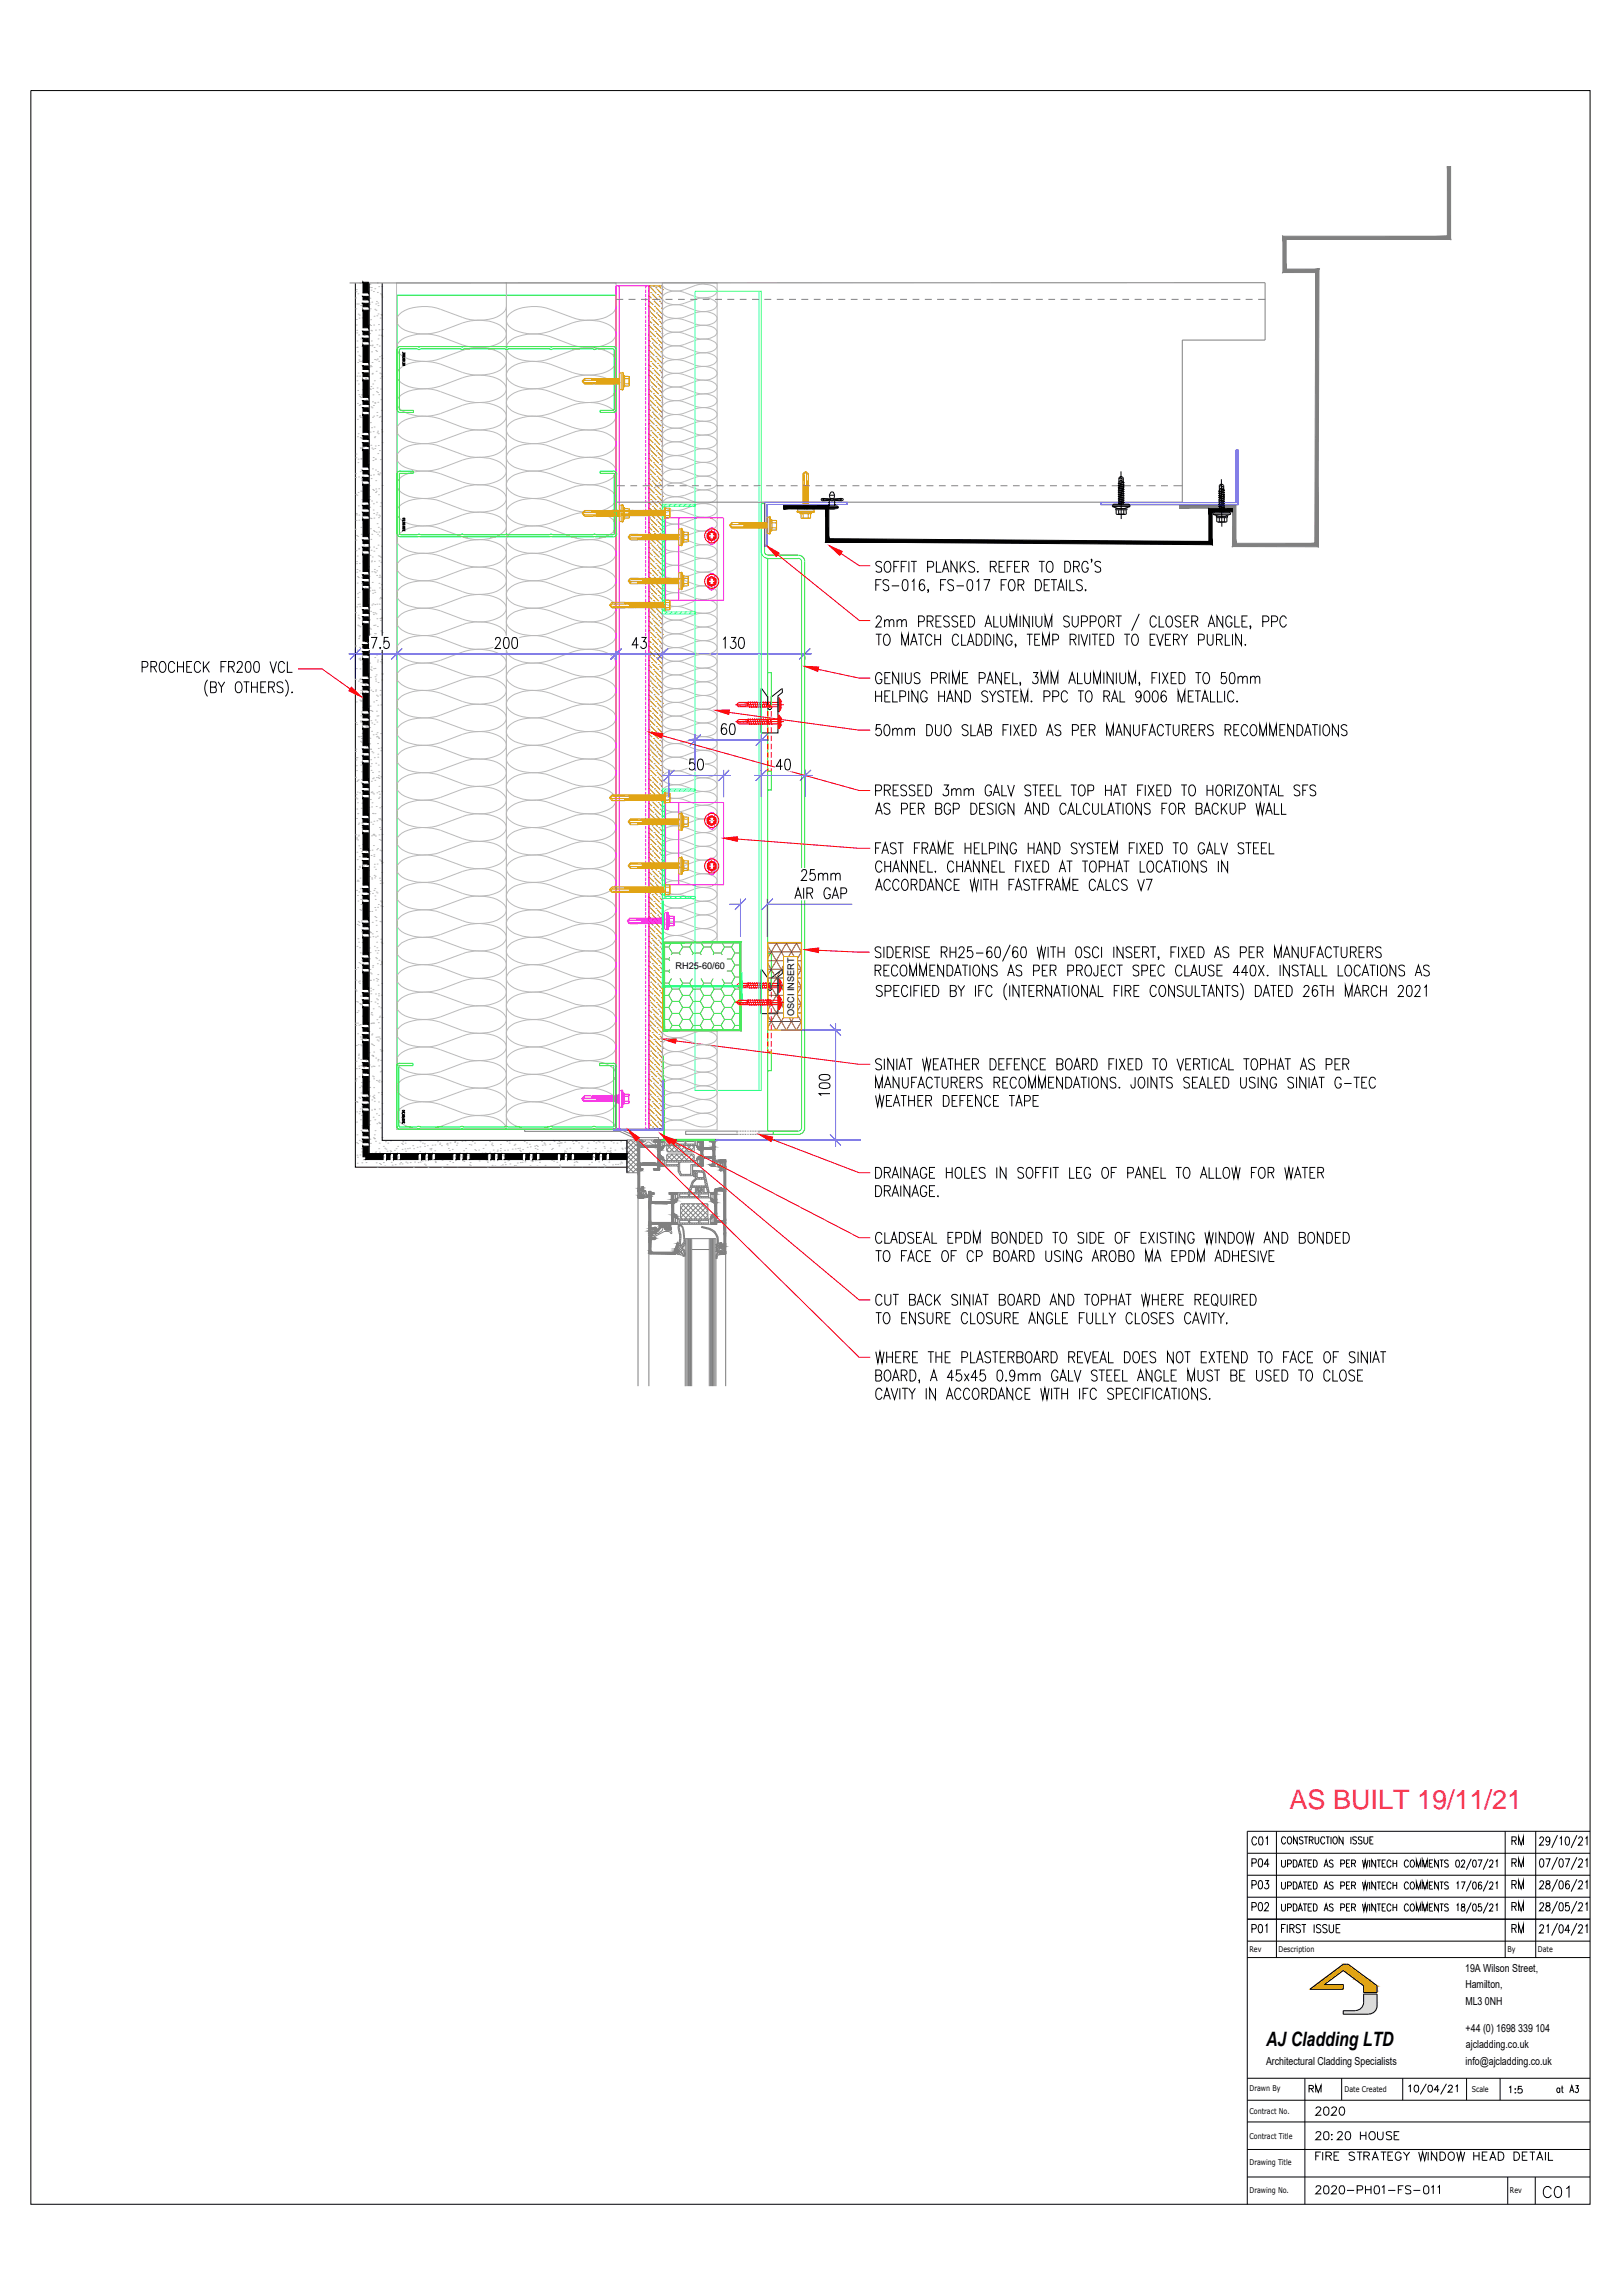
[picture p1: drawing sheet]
<svg xmlns="http://www.w3.org/2000/svg" width="297mm" height="420mm" viewBox="0 0 297 420" stroke-linecap="round" stroke-linejoin="round" font-family="sans-serif">
<defs><g id="words">
<text font-size="5.3" x="281.2" y="403.6">C01</text>
<text font-size="4.9" fill="#ff2755" x="236" y="331.2">AS BUILT 19/11/21</text>
<g font-size="4.9">
<text x="227.9" y="347.1">P03</text>
<text x="275.5" y="347.1">RM</text>
<text x="275.5" y="355.2">RM</text>
</g>
<g font-size="4.4">
<text x="227.9" y="339">C01</text>
<text x="275.5" y="339">RM</text>
<text x="227.9" y="342.9">P04</text>
<text x="275.5" y="342.9">RM</text>
<text x="227.9" y="351">P02</text>
<text x="275.5" y="351">RM</text>
<text x="239.5" y="388.4">2020</text>
</g>
<text font-size="4" x="238.5" y="384.2">RM</text>
<text font-size="3.6" x="231.7" y="374.5">AJ Cladding LTD</text>
<g font-size="2">
<text x="268.2" y="361">19A Wilson Street,</text>
<text x="268.2" y="364">Hamilton,</text>
<text x="268.2" y="367.1">ML3</text>
<text x="268.2" y="371.9">+44 (0) 1698</text>
<text x="271.8" y="367.1">0NH</text>
<text x="277.9" y="371.9">339</text>
<text x="281" y="371.9">104</text>
<text x="231.7" y="378">Architectural Cladding Specialists</text>
<text x="268.3" y="375">ajcladding.co.uk</text>
<text x="268.2" y="378.1">info@ajcladding.co.uk</text>
</g>
<g font-size="1.7">
<text x="123.6" y="177.4">RH25-60/60</text>
<text x="145.3" y="186" transform="rotate(-90 145.3 186)">OSCI INSERT</text>
</g>
<g font-size="1.4">
<text x="228.7" y="357.4">Rev</text>
<text x="234" y="357.4">Description</text>
<text x="275.9" y="357.4">By</text>
<text x="281.5" y="357.4">Date</text>
<text x="228.7" y="382.8">Drawn By</text>
<text x="246.1" y="383">Date Created</text>
<text x="269.4" y="383">Scale</text>
<text x="228.7" y="387">Contract No.</text>
<text x="228.7" y="391.6">Contract Title</text>
<text x="228.7" y="401.4">Drawing No.</text>
<text x="228.7" y="396.4">Drawing Title</text>
<text x="276.4" y="401.6">Rev</text>
</g>
</g></defs>
<!-- layer: SA-CP BOARD -->
<g fill="none" stroke="#b85c00" stroke-width=".18">
<path d="M118.8 52.4h.1M118.8 52.4h2.5v154.3h-2.5zM118.8 59.5l.9 1M118.8 58.7l.6 .5M118.8 57.8l.2 .2M118.8 56l1.1 1.1M118.8 55.1l.8 .7M118.8 54.1l.4 .5M118.8 53.2l.1 .2M118.9 57h.1M119 52.6l1.1 1.1M119.1 53.6h.1"/>
<path d="M119.1 57.2l1.1 1.1M119.2 58.2h.1M119.4 53.8l1.1 1.1M119.4 54.8h.1M119.4 58.4l1.2 1.1M119.6 59.5h.1M119.6 52.4l.2 .1M119.7 55.1l1.1 1.1M119.8 56.1h.1M119.8 59.7l1.1 1.1M120 52.7h.1M120 56.3l1.1 1.1"/>
<path d="M120.1 57.3h.1M120.2 52.9l1.1 1.1M120.4 53.9h.1M120.4 57.5l.9 .9M120.5 58.5h.1M120.6 54.1l.7 .7M120.6 52.4l.4 .4M120.7 55.1h.1M120.7 58.8l.6 .6M120.8 59.8h.1M120.9 55.4l.4 .3M121 56.4h.1"/>
<path d="M121.3 53h.1M121.3 56.6v.1M118.8 77.6h.1M118.8 74h.1M118.8 65h.1M118.8 61.4h.1M118.8 79.4l.4 .5M118.8 78.5l.1 .1M118.8 76.7l1 1M118.8 75.8l.6 .7M118.8 74.9l.3 .3M118.8 72.2l.9 .9"/>
<path d="M118.8 71.3l.6 .5M118.8 70.4l.2 .2M118.8 68.6l1.1 1.1M118.8 67.7l.8 .8M118.8 66.8l.4 .4M118.8 65.9l.1 .1M118.8 64.1l1 1M118.8 63.1l.6 .7M118.8 62.3l.3 .3M118.9 69.6h.1M118.9 73.2l1.1 1.1M118.9 60.6l1.1 1.1"/>
<path d="M119 74.2h.1M119 61.6h.1M119 77.8l1.1 1.1M119 65.2l1.1 1.1M119.1 78.9h.1M119.1 66.2h.1M119.1 69.8l1.1 1.1M119.2 70.9h.1M119.2 74.5l1.2 1.1M119.2 61.8l1.2 1.1M119.4 75.5h.1M119.4 62.8h.1"/>
<path d="M119.4 79.1l1.1 1.1M119.4 66.4l1.1 1.1M119.4 67.5h.1M119.4 71.1l1.2 1.1M119.6 72.1h.1M119.6 75.7l1.1 1.1M119.6 63.1l1.1 1.1M119.7 76.7h.1M119.7 64.1h.1M119.7 67.7l1.1 1.1M119.8 68.7h.1M119.8 72.3l1.1 1.1"/>
<path d="M119.9 73.3h.1M119.9 60.7h.1M119.9 76.9l1.1 1.1M119.9 64.3l1.1 1.1M120 77.9h.1M120 65.3h.1M120 68.9l1.1 1.1M120.1 69.9h.1M120.1 73.5l1.2 1.2M120.1 60.9l1.2 1.1M120.2 74.5h.1M120.2 61.9h.1"/>
<path d="M120.2 78.2l1.1 1M120.2 65.5l1.1 1.1M120.4 79.2h.1M120.4 66.5h.1M120.4 70.2l.9 .9M120.5 71.2h.1M120.5 74.8l.8 .8M120.5 62.2l.8 .8M120.6 75.8h.1M120.6 63.1h.1M120.6 79.4l.7 .7M120.6 66.8l.7 .7"/>
<path d="M120.7 67.8h.1M120.7 71.4l.6 .6M120.8 72.4h.1M120.8 76l.5 .5M120.8 63.4l.5 .5M120.9 77h.1M120.9 64.4h.1M120.9 68l.4 .4M121 69h.1M121 72.6l.3 .3M121 60l.3 .3M121.1 73.6h.1"/>
<path d="M121.1 61h.1M121.1 77.2l.2 .2M121.1 64.6l.2 .2M121.3 78.3h.1M121.3 65.6h.1M121.3 69.2v.1M118.8 99.2h.1M118.8 90.2h.1M118.8 86.6h.1M118.8 97.4l.9 .9M118.8 96.5l.6 .6M118.8 95.6l.2 .3"/>
<path d="M118.8 93.8l1.1 1.1M118.8 92.9l.8 .8M118.8 92l.4 .5M118.8 91.1l.1 .1M118.8 89.3l1 1M118.8 88.4l.6 .7M118.8 87.5l.3 .4M118.8 84.8l.9 .9M118.8 83.9l.6 .6M118.8 83l.2 .2M118.8 81.2l1.1 1.1M118.8 80.3l.8 .8"/>
<path d="M118.9 94.9h.1M118.9 82.2h.1M118.9 98.5l1.1 1.1M118.9 85.8l1.1 1.1M119 99.5h.1M119 86.9h.1M119 90.5l1.1 1.1M119.1 91.5h.1M119.1 95.1l1.1 1.1M119.1 82.5l1.1 1.1M119.2 96.1h.1M119.2 83.5h.1"/>
<path d="M119.2 99.7l1.2 1.1M119.2 87.1l1.2 1.1M119.4 88.1h.1M119.4 91.7l1.1 1.1M119.4 92.7h.1M119.4 80.1h.1M119.4 96.3l1.2 1.1M119.4 83.7l1.2 1.1M119.6 97.3h.1M119.6 84.7h.1M119.6 88.3l1.1 1.1M119.7 89.3h.1"/>
<path d="M119.7 92.9l1.1 1.2M119.7 80.3l1.1 1.1M119.8 93.9h.1M119.8 81.3h.1M119.8 97.6l1.1 1.1M119.8 84.9l1.1 1.1M119.9 98.5h.1M119.9 85.9h.1M119.9 89.5l1.1 1.2M120 90.5h.1M120 94.2l1.1 1.1M120 81.5l1.1 1.2"/>
<path d="M120.1 95.2h.1M120.1 82.5h.1M120.1 98.8l1.2 1.1M120.1 86.2l1.2 1.1M120.2 99.8h.1M120.2 87.2h.1M120.2 90.8l1.1 1M120.4 91.8h.1M120.4 95.4l.9 .9M120.4 82.8l.9 .9M120.5 96.4h.1M120.5 83.8h.1"/>
<path d="M120.5 87.4l.8 .8M120.6 88.4h.1M120.6 92l.7 .7M120.7 93h.1M120.7 80.4h.1M120.7 96.6l.6 .6M120.7 84l.6 .6M120.8 97.6h.1M120.8 85h.1M120.8 88.6l.5 .5M120.9 89.6h.1M120.9 93.2l.4 .4"/>
<path d="M120.9 80.6l.4 .4M121 94.3h.1M121 81.6h.1M121 97.9l.3 .2M121 85.2l.3 .3M121.1 98.9h.1M121.1 86.3h.1M121.1 89.9l.2 .1M121.3 94.5h.1M121.3 90.9h.1M121.3 81.9h.1M118.8 115.5h.1"/>
<path d="M118.8 111.9h.1M118.8 102.9h.1M118.8 119.1l1.1 1.1M118.8 118.2l.8 .7M118.8 117.2l.4 .5M118.8 116.4l.1 .1M118.8 114.5l1 1.1M118.8 113.7l.6 .6M118.8 112.8l.3 .3M118.8 110.1l.9 .8M118.8 109.2l.6 .5M118.8 108.2l.2 .3"/>
<path d="M118.8 106.5l1.1 1.1M118.8 105.5l.8 .8M118.8 104.6l.4 .5M118.8 103.7l.1 .2M118.8 101.9l1 1M118.8 101l.6 .7M118.8 100.1l.3 .4M118.9 107.5h.1M118.9 111.1l1.1 1.1M119 112.1h.1M119 115.7l1.1 1.1M119 103.1l1.1 1.1"/>
<path d="M119.1 116.7h.1M119.1 104.1h.1M119.1 107.7l1.1 1.1M119.2 108.7h.1M119.2 112.3l1.2 1.1M119.4 113.3h.1M119.4 100.7h.1M119.4 116.9l1.1 1.2M119.4 104.3l1.1 1.1M119.4 117.9h.1M119.4 105.3h.1M119.4 108.9l1.2 1.2"/>
<path d="M119.6 109.9h.1M119.6 113.6l1.1 1.1M119.6 100.9l1.1 1.2M119.7 114.6h.1M119.7 101.9h.1M119.7 118.2l1.1 1.1M119.7 105.6l1.1 1.1M119.8 119.2h.1M119.8 106.6h.1M119.8 110.2l1.1 1.1M119.9 111.2h.1M119.9 114.8l1.1 1.1"/>
<path d="M119.9 102.2l1.1 1.1M120 115.8h.1M120 103.2h.1M120 119.4l1.1 1.2M120 106.8l1.1 1.1M120.1 107.8h.1M120.1 111.4l1.2 1.2M120.2 112.4h.1M120.2 116l1.1 1.1M120.2 103.4l1.1 1.1M120.4 117h.1M120.4 104.4h.1"/>
<path d="M120.4 108l.9 1M120.5 109h.1M120.5 112.6l.8 .9M120.5 100l.8 .8M120.6 113.7h.1M120.6 101h.1M120.6 117.2l.7 .8M120.6 104.6l.7 .8M120.7 118.3h.1M120.7 105.6h.1M120.7 109.2l.6 .6M120.8 110.3h.1"/>
<path d="M120.8 113.9l.5 .5M120.8 101.2l.5 .6M120.9 114.9h.1M120.9 102.3h.1M120.9 118.5l.4 .4M120.9 105.9l.4 .3M121 119.5h.1M121 106.9h.1M121 110.5l.3 .3M121.1 111.5h.1M121.1 115.1l.2 .2M121.1 102.5l.2 .1"/>
<path d="M121.3 116.1h.1M121.3 107.1h.1M121.3 103.5h.1M121.3 119.7v.1M118.8 137.1h.1M118.8 128.1h.1M118.8 124.5h.1M118.8 139.8l1 1M118.8 138.9l.6 .7M118.8 138l.3 .3M118.8 135.3l.9 .9M118.8 134.4l.6 .5"/>
<path d="M118.8 133.5l.2 .2M118.8 131.7l1.1 1.1M118.8 130.8l.8 .8M118.8 129.9l.4 .4M118.8 129l.1 .1M118.8 127.2l1 1M118.8 126.3l.6 .6M118.8 125.4l.3 .3M118.8 122.7l.9 .9M118.8 121.8l.6 .5M118.8 120.9l.2 .2M118.9 132.7h.1"/>
<path d="M118.9 120.1h.1M118.9 136.3l1.1 1.1M118.9 123.7l1.1 1.1M119 137.3h.1M119 124.7h.1M119 128.3l1.1 1.1M119.1 129.3h.1M119.1 133l1.1 1.1M119.1 120.3l1.1 1.1M119.2 134h.1M119.2 121.3h.1M119.2 137.6l1.2 1.1"/>
<path d="M119.2 125l1.2 1.1M119.4 138.6h.1M119.4 125.9h.1M119.4 129.6l1.1 1.1M119.4 130.6h.1M119.4 134.2l1.2 1.1M119.4 121.6l1.2 1.1M119.6 135.2h.1M119.6 122.6h.1M119.6 138.8l1.1 1.1M119.6 126.2l1.1 1.1M119.7 139.8h.1"/>
<path d="M119.7 127.2h.1M119.7 130.8l1.1 1.1M119.8 131.8h.1M119.8 135.4l1.1 1.2M119.8 122.8l1.1 1.1M119.9 136.4h.1M119.9 123.8h.1M119.9 127.4l1.1 1.2M120 128.4h.1M120 132l1.1 1.2M120.1 133h.1M120.1 120.4h.1"/>
<path d="M120.1 136.6l1.2 1.2M120.1 124l1.2 1.2M120.2 137.7h.1M120.2 125h.1M120.2 128.6l1.1 1.1M120.4 129.7h.1M120.4 133.3l.9 .9M120.4 120.6l.9 1M120.5 134.3h.1M120.5 121.7h.1M120.5 137.9l.8 .8M120.5 125.3l.8 .8"/>
<path d="M120.6 138.9h.1M120.6 126.3h.1M120.6 129.9l.7 .7M120.7 130.9h.1M120.7 134.5l.6 .6M120.7 121.9l.6 .6M120.8 135.5h.1M120.8 122.9h.1M120.8 139.1l.5 .5M120.8 126.5l.5 .5M120.9 127.5h.1M120.9 131.1l.4 .4"/>
<path d="M121 132.2h.1M121 135.7l.3 .3M121 123.1l.3 .3M121.1 136.8h.1M121.1 124.1h.1M121.1 127.7l.2 .2M121.3 128.8h.1M121.3 132.4h.1M118.8 153.3h.1M118.8 149.7h.1M118.8 140.7h.1M118.8 159.6l.6 .6"/>
<path d="M118.8 158.7l.2 .3M118.8 157l1.1 1.1M118.8 156l.8 .8M118.8 155.1l.4 .5M118.8 154.2l.1 .1M118.8 152.4l1 1M118.8 151.5l.6 .7M118.8 150.6l.3 .4M118.8 147.9l.9 .9M118.8 147l.6 .6M118.8 146.1l.2 .2M118.8 144.3l1.1 1.1"/>
<path d="M118.8 143.4l.8 .8M118.8 142.5l.4 .5M118.8 141.6l.1 .1M118.9 158h.1M118.9 145.3h.1M118.9 149l1.1 1.1M119 150h.1M119 153.6l1.1 1.1M119 141l1.1 1.1M119.1 154.6h.1M119.1 142h.1M119.1 158.2l1.1 1.1"/>
<path d="M119.1 145.6l1.1 1.1M119.2 159.2h.1M119.2 146.6h.1M119.2 150.2l1.2 1.1M119.4 151.2h.1M119.4 154.8l1.1 1.1M119.4 142.2l1.1 1.1M119.4 155.8h.1M119.4 143.2h.1M119.4 159.4l1.2 1.2M119.4 146.8l1.2 1.1M119.6 147.8h.1"/>
<path d="M119.6 151.4l1.1 1.2M119.7 152.4h.1M119.7 156l1.1 1.2M119.7 143.4l1.1 1.2M119.8 157h.1M119.8 144.4h.1M119.8 148l1.1 1.2M119.9 149h.1M119.9 152.6l1.1 1.2M119.9 140l1.1 1.2M120 153.7h.1M120 141h.1"/>
<path d="M120 157.3l1.1 1.1M120 144.6l1.1 1.2M120.1 158.3h.1M120.1 145.7h.1M120.1 149.3l1.2 1.1M120.2 150.3h.1M120.2 153.9l1.1 1M120.2 141.3l1.1 1M120.4 154.9h.1M120.4 142.3h.1M120.4 158.5l.9 1M120.4 145.9l.9 .9"/>
<path d="M120.5 159.5h.1M120.5 146.9h.1M120.5 150.5l.8 .8M120.6 151.5h.1M120.6 155.1l.7 .8M120.6 142.5l.7 .7M120.7 156.2h.1M120.7 143.5h.1M120.7 159.8l.6 .5M120.7 147.1l.6 .6M120.8 148.2h.1M120.8 151.8l.5 .4"/>
<path d="M120.9 152.8h.1M120.9 140.2h.1M120.9 156.4l.4 .3M120.9 143.7l.4 .4M121 157.4h.1M121 144.8h.1M121 148.4l.3 .2M121.1 149.4h.1M121.1 153l.2 .1M121.1 140.4l.2 .1M121.3 157.6h.1M121.3 154h.1"/>
<path d="M121.3 141.4h.1M121.3 145h.1M118.8 178.6h.1M118.8 175h.1M118.8 166h.1M118.8 162.3h.1M118.8 179.5l.1 .1M118.8 177.7l1 1M118.8 176.8l.6 .6M118.8 175.9l.3 .3M118.8 173.2l.9 .9M118.8 172.3l.6 .5"/>
<path d="M118.8 171.4l.2 .2M118.8 169.6l1.1 1.1M118.8 168.6l.8 .8M118.8 167.8l.4 .4M118.8 166.9l.1 .1M118.8 165l1 1.1M118.8 164.2l.6 .6M118.8 163.3l.3 .3M118.8 160.6l.9 .8M118.9 170.6h.1M118.9 174.2l1.1 1.1M118.9 161.6l1.1 1.1"/>
<path d="M119 175.2h.1M119 162.6h.1M119 178.8l1.1 1.1M119 166.2l1.1 1.1M119.1 179.8h.1M119.1 167.2h.1M119.1 170.8l1.1 1.1M119.2 171.8h.1M119.2 175.4l1.2 1.2M119.2 162.8l1.2 1.1M119.4 176.4h.1M119.4 163.8h.1"/>
<path d="M119.4 167.4l1.1 1.2M119.4 168.4h.1M119.4 172l1.2 1.2M119.6 173h.1M119.6 160.4h.1M119.6 176.7l1.1 1.1M119.6 164l1.1 1.2M119.7 177.7h.1M119.7 165h.1M119.7 168.7l1.1 1.1M119.8 169.7h.1M119.8 173.3l1.1 1.1"/>
<path d="M119.8 160.7l1.1 1.1M119.9 174.3h.1M119.9 161.7h.1M119.9 177.9l1.1 1.2M119.9 165.3l1.1 1.1M120 178.9h.1M120 166.3h.1M120 169.9l1.1 1.1M120.1 170.9h.1M120.1 174.5l1.2 1.2M120.1 161.9l1.2 1.1M120.2 175.5h.1"/>
<path d="M120.2 162.9h.1M120.2 179.1l1.1 1.1M120.2 166.5l1.1 1.1M120.4 167.5h.1M120.4 171.1l.9 1M120.5 172.2h.1M120.5 175.8l.8 .8M120.5 163.1l.8 .8M120.6 176.8h.1M120.6 164.2h.1M120.6 167.8l.7 .7M120.7 168.8h.1"/>
<path d="M120.7 172.4l.6 .6M120.8 173.4h.1M120.8 160.8h.1M120.8 177l.5 .5M120.8 164.4l.5 .5M120.9 178h.1M120.9 165.4h.1M120.9 169l.4 .4M121 170h.1M121 173.6l.3 .3M121 161l.3 .2M121.1 174.7h.1"/>
<path d="M121.1 162h.1M121.1 178.3l.2 .1M121.1 165.6l.2 .2M121.3 179.3h.1M121.3 170.3h.1M121.3 166.7h.1M118.8 191.2h.1M118.8 187.6h.1M118.8 194.8l1.1 1.1M118.8 193.9l.8 .8M118.8 193l.4 .4M118.8 192.1l.1 .1"/>
<path d="M118.8 190.3l1 1M118.8 189.4l.6 .7M118.8 188.5l.3 .3M118.8 185.8l.9 .9M118.8 184.9l.6 .5M118.8 184l.2 .2M118.8 182.2l1.1 1.1M118.8 181.3l.8 .8M118.8 180.4l.4 .4M118.8 198.4l.9 .9M118.8 197.5l.6 .6M118.8 196.6l.2 .2"/>
<path d="M118.9 195.8h.1M118.9 183.2h.1M118.9 186.8l1.1 1.1M118.9 199.4l1.1 1.2M119 187.8h.1M119 191.4l1.1 1.2M119.1 192.4h.1M119.1 196.1l1.1 1.1M119.1 183.4l1.1 1.2M119.2 184.4h.1M119.2 197.1h.1M119.2 188.1l1.2 1.1"/>
<path d="M119.4 189h.1M119.4 192.7l1.1 1.1M119.4 180l1.1 1.2M119.4 193.7h.1M119.4 181h.1M119.4 184.7l1.2 1.1M119.4 197.3l1.2 1.1M119.6 185.7h.1M119.6 198.3h.1M119.6 189.3l1.1 1.1M119.7 190.3h.1M119.7 193.9l1.1 1.2"/>
<path d="M119.7 181.3l1.1 1.1M119.8 194.9h.1M119.8 182.3h.1M119.8 185.9l1.1 1.2M119.8 198.5l1.1 1.2M119.9 186.9h.1M119.9 199.5h.1M119.9 190.5l1.1 1.2M120 191.5h.1M120 195.1l1.1 1.2M120 182.5l1.1 1.2M120.1 196.2h.1"/>
<path d="M120.1 183.5h.1M120.1 187.1l1.2 1.2M120.1 199.8l1.2 1.1M120.2 188.2h.1M120.2 191.8l1.1 1M120.4 192.8h.1M120.4 180.2h.1M120.4 196.4l.9 .9M120.4 183.8l.9 .9M120.5 184.8h.1M120.5 197.4h.1M120.5 188.4l.8 .8"/>
<path d="M120.6 189.4h.1M120.6 193l.7 .7M120.6 180.4l.7 .7M120.7 194h.1M120.7 181.4h.1M120.7 185l.6 .6M120.7 197.6l.6 .6M120.8 186h.1M120.8 198.7h.1M120.8 189.6l.5 .5M120.9 190.7h.1M120.9 194.3l.4 .3"/>
<path d="M120.9 181.6l.4 .4M121 195.3h.1M121 182.7h.1M121 186.3l.3 .2M121 198.9l.3 .2M121.1 187.3h.1M121.1 199.9h.1M121.1 190.9l.2 .1M121.3 191.9h.1M121.3 182.9h.1M121.3 195.5h.1M118.8 203.8h.1"/>
<path d="M118.8 200.2h.1M118.8 206.5l.2 .2M118.8 205.6l.4 .5M118.8 204.7l.1 .1M118.8 202.9l1 1M118.8 202l.6 .7M118.8 201.1l.3 .4M119 200.4h.1M119 204.1l1.1 1.1M119.1 205.1h.1M119.2 200.7l1.2 1.1M119.4 201.7h.1"/>
<path d="M119.4 205.3l1.1 1.1M119.4 206.3h.1M119.6 201.9l1.1 1.2M119.7 202.9h.1M119.7 206.5l.2 .2M119.9 203.1l1.1 1.2M120 204.2h.1M120.2 200.8h.1M120.2 204.4l1.1 1M120.4 205.4h.1M120.5 201l.8 .8M120.6 202h.1"/>
<path d="M120.6 205.6l.7 .7M120.7 206.7h.1M120.8 202.3l.5 .4M120.9 203.3h.1M121.1 203.5l.2 .2M121.3 204.5h.1"/>
</g>
<!-- layer: 16047_Roof Dance$0$Steel_Beam -->
<path d="M72.7 54h40v152.7h-40z" fill="none" stroke="#0f0" stroke-width=".18"/>
<!-- layer: GS_INSULATION -->
<path d="M72.6 51.8h20.1v154.9h-20.1zM92.7 51.8h20v154.9h-20zM92.7 56.1a2.98 2.98 0 0 1-2.4 2.2l-1.6 .3a8.5 8.5 0 0 1-4.1-.5l-4.7-1.7a8.7 8.7 0 0 0-6.4 .8 1.63 1.63 0 0 0-.9 1.4 1.63 1.63 0 0 0 .9 1.5 8.6 8.6 0 0 0 7.1 .5l4.8-1.7a9.1 9.1 0 0 1 6.1 .6 1.84 1.84 0 0 1 1.1 2.1 4 4 0 0 1-3.1 1.9 10 10 0 0 1-4.9-.4l-4.7-1.7a8.5 8.5 0 0 0-6.4 .8 1.63 1.63 0 0 0-.9 1.4 1.63 1.63 0 0 0 .9 1.5 8.6 8.6 0 0 0 7.1 .5l4.8-1.7a8.3 8.3 0 0 1 6.6 1 1.45 1.45 0 0 1 0 2.5 8 8 0 0 1-6.6 1l-4.8-1.7a8.7 8.7 0 0 0-7.1 .5 1.63 1.63 0 0 0-.9 1.5 1.63 1.63 0 0 0 .9 1.4 8.6 8.6 0 0 0 7.1 .6l4.8-1.8a9.1 9.1 0 0 1 6.1 .7 1.84 1.84 0 0 1 1.1 2 4 4 0 0 1-3.1 1.9 8.8 8.8 0 0 1-4.9-.3l-4.7-1.8a8.7 8.7 0 0 0-6.4 .8 1.63 1.63 0 0 0-.9 1.5 1.63 1.63 0 0 0 .9 1.5 8.6 8.6 0 0 0 7.1 .5l4.8-1.7a8.1 8.1 0 0 1 6.6 1 1.45 1.45 0 0 1 0 2.4 8 8 0 0 1-6.6 1l-4.8-1.7a8.7 8.7 0 0 0-7.1 .5 1.63 1.63 0 0 0-.9 1.5 1.63 1.63 0 0 0 .9 1.5 8.6 8.6 0 0 0 7.1 .5l4.8-1.7a8.7 8.7 0 0 1 6.1 .7 1.64 1.64 0 0 1 1.2 1.5 1.64 1.64 0 0 1-1.2 1.6 8.6 8.6 0 0 1-6.9 .4l-4.7-1.7a8.7 8.7 0 0 0-6.4 .8 1.63 1.63 0 0 0-.9 1.4 1.63 1.63 0 0 0 .9 1.5 8.6 8.6 0 0 0 7.1 .6l4.8-1.8a9.1 9.1 0 0 1 6.1 .7 1.84 1.84 0 0 1 1.1 2 4 4 0 0 1-3.1 1.9 10 10 0 0 1-4.9-.3l-4.7-1.8a8.5 8.5 0 0 0-6.4 .8 1.63 1.63 0 0 0-.9 1.4 1.63 1.63 0 0 0 .9 1.5 8.6 8.6 0 0 0 7.1 .5l4.8-1.7a8.3 8.3 0 0 1 6.6 1 1.45 1.45 0 0 1 0 2.5 8 8 0 0 1-6.6 1l-4.8-1.7a8.7 8.7 0 0 0-7.1 .5 1.63 1.63 0 0 0-.9 1.5 1.63 1.63 0 0 0 .9 1.4 8.6 8.6 0 0 0 7.1 .6l4.8-1.7a9.1 9.1 0 0 1 6.1 .6 1.84 1.84 0 0 1 1.1 2 4 4 0 0 1-3.1 1.9 8.8 8.8 0 0 1-4.9-.3l-4.7-1.8a7.7 7.7 0 0 0-6.8 1.2 1.53 1.53 0 0 0 .4 2.5 8.2 8.2 0 0 0 7.1 .6l4.8-1.7a8.1 8.1 0 0 1 6.6 1 1.45 1.45 0 0 1 0 2.4 8 8 0 0 1-6.6 1l-4.8-1.7a8.7 8.7 0 0 0-7.1 .5 1.63 1.63 0 0 0-.9 1.5 1.63 1.63 0 0 0 .9 1.5 8.6 8.6 0 0 0 7.1 .5l4.8-1.7a8.7 8.7 0 0 1 6.1 .7 1.64 1.64 0 0 1 1.2 1.5 1.64 1.64 0 0 1-1.2 1.6 8.6 8.6 0 0 1-6.9 .4l-4.7-1.7a8.7 8.7 0 0 0-6.4 .8 1.63 1.63 0 0 0-.9 1.4 1.63 1.63 0 0 0 .9 1.5 8.6 8.6 0 0 0 7.1 .6l4.8-1.8a9.1 9.1 0 0 1 6.1 .7 1.84 1.84 0 0 1 1.1 2 4 4 0 0 1-3.1 1.9 10 10 0 0 1-4.9-.3l-4.7-1.8a8.5 8.5 0 0 0-6.4 .8 1.63 1.63 0 0 0-.9 1.4 1.63 1.63 0 0 0 .9 1.5 8.6 8.6 0 0 0 7.1 .6l4.8-1.8a8.3 8.3 0 0 1 6.6 1 1.45 1.45 0 0 1 0 2.5 8 8 0 0 1-6.6 1l-4.8-1.7a8.7 8.7 0 0 0-7.1 .5 1.63 1.63 0 0 0-.9 1.5 1.63 1.63 0 0 0 .9 1.4 8.6 8.6 0 0 0 7.1 .6l4.8-1.7a9.1 9.1 0 0 1 6.1 .6 1.84 1.84 0 0 1 1.1 2 4 4 0 0 1-3.1 1.9 10 10 0 0 1-4.9-.3l-4.7-1.7a7.7 7.7 0 0 0-6.8 1.1 1.53 1.53 0 0 0 .4 2.5 8.2 8.2 0 0 0 7.1 .6l4.8-1.7a8.1 8.1 0 0 1 6.6 1 1.45 1.45 0 0 1 0 2.4 8 8 0 0 1-6.6 1l-4.8-1.7a8.7 8.7 0 0 0-7.1 .6 1.63 1.63 0 0 0-.9 1.4 1.63 1.63 0 0 0 .9 1.5 8.6 8.6 0 0 0 7.1 .5l4.8-1.7a8.7 8.7 0 0 1 6.1 .7 1.64 1.64 0 0 1 1.2 1.5 1.64 1.64 0 0 1-1.2 1.6 8.6 8.6 0 0 1-6.9 .4l-4.7-1.7a8.7 8.7 0 0 0-6.4 .8 1.63 1.63 0 0 0-.9 1.4 1.63 1.63 0 0 0 .9 1.5 8.6 8.6 0 0 0 7.1 .6l4.8-1.8a8.1 8.1 0 0 1 6.6 1 1.45 1.45 0 0 1 0 2.5 8.1 8.1 0 0 1-7.4 .8l-4.7-1.8a8.5 8.5 0 0 0-6.4 .8 1.63 1.63 0 0 0-.9 1.4 1.63 1.63 0 0 0 .9 1.5 8.6 8.6 0 0 0 7.1 .6l4.8-1.8a8.7 8.7 0 0 1 6.1 .7 1.64 1.64 0 0 1 1.2 1.6 1.64 1.64 0 0 1-1.2 1.5 8.8 8.8 0 0 1-6.9 .5l-4.7-1.8a8.7 8.7 0 0 0-6.4 .8 1.63 1.63 0 0 0-.9 1.5 1.63 1.63 0 0 0 .9 1.4 8.6 8.6 0 0 0 7.1 .6l4.8-1.7a9.1 9.1 0 0 1 6.1 .6 1.84 1.84 0 0 1 1.1 2 4 4 0 0 1-3.1 1.9 10 10 0 0 1-4.9-.3l-4.7-1.7a7.7 7.7 0 0 0-6.8 1.1 1.53 1.53 0 0 0 .4 2.5 8.2 8.2 0 0 0 7.1 .6l4.8-1.7a8.3 8.3 0 0 1 6.6 1 1.45 1.45 0 0 1 0 2.4 8 8 0 0 1-6.6 1l-4.8-1.7a8.7 8.7 0 0 0-7.1 .6 1.63 1.63 0 0 0-.9 1.4 1.63 1.63 0 0 0 .9 1.5 8.6 8.6 0 0 0 7.1 .5l4.8-1.7a8.7 8.7 0 0 1 6.1 .7 1.64 1.64 0 0 1 1.2 1.5 1.64 1.64 0 0 1-1.2 1.6 8.6 8.6 0 0 1-6.9 .4l-4.7-1.7a8.7 8.7 0 0 0-6.4 .8 1.63 1.63 0 0 0-.9 1.5 1.63 1.63 0 0 0 .9 1.4 8.6 8.6 0 0 0 7.1 .6l4.8-1.8a8.1 8.1 0 0 1 6.6 1 1.45 1.45 0 0 1 0 2.5 7.6 7.6 0 0 1-6.6 1l-4.8-1.8a9.1 9.1 0 0 0-7.1 .6 1.63 1.63 0 0 0-.9 1.4 1.63 1.63 0 0 0 .9 1.5 8.6 8.6 0 0 0 7.1 .6l4.8-1.8a8.7 8.7 0 0 1 6.1 .7 1.64 1.64 0 0 1 1.2 1.6 1.64 1.64 0 0 1-1.2 1.5 8.6 8.6 0 0 1-6.9 .5l-4.7-1.8a8.7 8.7 0 0 0-6.4 .8 1.63 1.63 0 0 0-.9 1.5 1.63 1.63 0 0 0 .9 1.4 8.6 8.6 0 0 0 7.1 .6l4.8-1.7a9.1 9.1 0 0 1 6.1 .6 1.84 1.84 0 0 1 1.1 2 4 4 0 0 1-3.1 1.9 10 10 0 0 1-4.9-.3l-4.7-1.7a8.5 8.5 0 0 0-6.4 .7 1.63 1.63 0 0 0-.9 1.5 1.63 1.63 0 0 0 .9 1.4 8.2 8.2 0 0 0 7.1 .6l4.8-1.7a8.3 8.3 0 0 1 6.6 1 1.45 1.45 0 0 1 0 2.4 8 8 0 0 1-6.6 1l-4.8-1.7a8.7 8.7 0 0 0-7.1 .6 1.63 1.63 0 0 0-.9 1.4 1.63 1.63 0 0 0 .9 1.5 8.6 8.6 0 0 0 7.1 .5l4.8-1.7a9.1 9.1 0 0 1 6.1 .6 1.84 1.84 0 0 1 1.1 2.1 4 4 0 0 1-3.1 1.9 8.8 8.8 0 0 1-4.9-.4l-4.7-1.7a8.7 8.7 0 0 0-6.4 .8 1.63 1.63 0 0 0-.9 1.5 1.63 1.63 0 0 0 .9 1.4 8.6 8.6 0 0 0 7.1 .6l4.8-1.8a8.1 8.1 0 0 1 6.6 1 1.45 1.45 0 0 1 0 2.5 7.6 7.6 0 0 1-6.6 1l-4.8-1.8a9.1 9.1 0 0 0-7.1 .6 1.63 1.63 0 0 0-.9 1.5 1.63 1.63 0 0 0 .9 1.4 8.6 8.6 0 0 0 7.1 .6l4.8-1.8a8.7 8.7 0 0 1 6.1 .7 1.64 1.64 0 0 1 1.2 1.6 1.64 1.64 0 0 1-1.2 1.5 8.6 8.6 0 0 1-6.9 .5l-4.7-1.8a8.7 8.7 0 0 0-6.4 .8 1.63 1.63 0 0 0-.9 1.5 1.63 1.63 0 0 0 .9 1.5 8.6 8.6 0 0 0 7.1 .5l4.8-1.7a9.1 9.1 0 0 1 6.1 .6 1.84 1.84 0 0 1 1.1 2 4 4 0 0 1-3.1 1.9 10 10 0 0 1-4.9-.3l-4.7-1.7a8.5 8.5 0 0 0-6.4 .7 1.63 1.63 0 0 0-.9 1.5 1.63 1.63 0 0 0 .9 1.4 8.6 8.6 0 0 0 7.1 .6l4.8-1.7a8.3 8.3 0 0 1 6.6 1 1.45 1.45 0 0 1 0 2.4 8 8 0 0 1-6.6 1l-4.8-1.7a8.7 8.7 0 0 0-7.1 .6 1.63 1.63 0 0 0-.9 1.4 1.63 1.63 0 0 0 .9 1.5 8.6 8.6 0 0 0 7.1 .5l4.8-1.7a9.1 9.1 0 0 1 6.1 .6 2.05 2.05 0 0 1 1.2 1.6M112.7 56.1a2.82 2.82 0 0 1-2.4 2.2l-1.5 .3a8.7 8.7 0 0 1-4.1-.5l-4.8-1.7a8.7 8.7 0 0 0-6.3 .8 1.6 1.6 0 0 0-.9 1.4 1.6 1.6 0 0 0 .9 1.5 8.6 8.6 0 0 0 7.1 .5l4.7-1.7a8.4 8.4 0 0 1 6.7 1 1.59 1.59 0 0 1 .6 1.6 1.59 1.59 0 0 1-1.1 1.2 8.5 8.5 0 0 1-6.9 .4l-4.8-1.7a8.4 8.4 0 0 0-6.3 .8 1.6 1.6 0 0 0-.9 1.4 1.6 1.6 0 0 0 .9 1.5 8.6 8.6 0 0 0 7.1 .5l4.7-1.7a8.4 8.4 0 0 1 6.7 1 1.5 1.5 0 0 1 0 2.5 8.5 8.5 0 0 1-7.4 .8l-4.8-1.8a8.4 8.4 0 0 0-6.3 .8 1.6 1.6 0 0 0-.9 1.5 1.6 1.6 0 0 0 .9 1.4 8.6 8.6 0 0 0 7.1 .6l4.7-1.8a8.4 8.4 0 0 1 6.7 1.1 1.59 1.59 0 0 1 .6 1.5 1.59 1.59 0 0 1-1.1 1.3 8.5 8.5 0 0 1-6.9 .4l-4.8-1.8a8.7 8.7 0 0 0-6.3 .8 1.6 1.6 0 0 0-.9 1.5 1.6 1.6 0 0 0 .9 1.5 8.6 8.6 0 0 0 7.1 .5l4.7-1.7a8.1 8.1 0 0 1 6.7 1 1.5 1.5 0 0 1 0 2.4 8.5 8.5 0 0 1-7.4 .8l-4.8-1.7a8.4 8.4 0 0 0-6.3 .7 1.6 1.6 0 0 0-.9 1.5 1.6 1.6 0 0 0 .9 1.5 8.6 8.6 0 0 0 7.1 .5l4.7-1.7a8.4 8.4 0 0 1 6.7 1 1.59 1.59 0 0 1 .6 1.5 1.59 1.59 0 0 1-1.1 1.3 8.5 8.5 0 0 1-6.9 .4l-4.8-1.7a8.7 8.7 0 0 0-6.3 .8 1.6 1.6 0 0 0-.9 1.4 1.6 1.6 0 0 0 .9 1.5 8.6 8.6 0 0 0 7.1 .6l4.7-1.8a8.4 8.4 0 0 1 6.7 1 1.59 1.59 0 0 1 .6 1.6 1.59 1.59 0 0 1-1.1 1.2 8.5 8.5 0 0 1-6.9 .5l-4.8-1.8a8.4 8.4 0 0 0-6.3 .8 1.6 1.6 0 0 0-.9 1.4 1.6 1.6 0 0 0 .9 1.5 8.6 8.6 0 0 0 7.1 .5l4.7-1.7a8.4 8.4 0 0 1 6.7 1 1.59 1.59 0 0 1 .6 1.6 1.59 1.59 0 0 1-1.1 1.2 8.7 8.7 0 0 1-6.9 .5l-4.8-1.8a8.7 8.7 0 0 0-6.3 .8 1.6 1.6 0 0 0-.9 1.5 1.6 1.6 0 0 0 .9 1.4 8.6 8.6 0 0 0 7.1 .6l4.7-1.7a8.4 8.4 0 0 1 6.7 1 1.59 1.59 0 0 1 .6 1.5 1.59 1.59 0 0 1-1.1 1.3 8.5 8.5 0 0 1-6.9 .4l-4.8-1.8a7.8 7.8 0 0 0-6.8 1.2 1.51 1.51 0 0 0 .5 2.5 8.2 8.2 0 0 0 7.1 .6l4.7-1.7a8.1 8.1 0 0 1 6.7 1 1.5 1.5 0 0 1 0 2.4 8.5 8.5 0 0 1-7.4 .8l-4.8-1.7a8.4 8.4 0 0 0-6.3 .7 1.6 1.6 0 0 0-.9 1.5 1.6 1.6 0 0 0 .9 1.5 8.6 8.6 0 0 0 7.1 .5l4.7-1.7a8.4 8.4 0 0 1 6.7 1 1.59 1.59 0 0 1 .6 1.6 1.59 1.59 0 0 1-1.1 1.2 8.5 8.5 0 0 1-6.9 .4l-4.8-1.7a8.7 8.7 0 0 0-6.3 .8 1.6 1.6 0 0 0-.9 1.4 1.6 1.6 0 0 0 .9 1.5 8.6 8.6 0 0 0 7.1 .6l4.7-1.8a8.4 8.4 0 0 1 6.7 1 1.59 1.59 0 0 1 .6 1.6 1.59 1.59 0 0 1-1.1 1.2 8.5 8.5 0 0 1-6.9 .5l-4.8-1.8a8.4 8.4 0 0 0-6.3 .8 1.6 1.6 0 0 0-.9 1.4 1.6 1.6 0 0 0 .9 1.5 8.6 8.6 0 0 0 7.1 .6l4.7-1.8a8.4 8.4 0 0 1 6.7 1 1.59 1.59 0 0 1 .6 1.6 1.59 1.59 0 0 1-1.1 1.2 8.7 8.7 0 0 1-6.9 .5l-4.8-1.8a8.7 8.7 0 0 0-6.3 .8 1.6 1.6 0 0 0-.9 1.5 1.6 1.6 0 0 0 .9 1.4 8.6 8.6 0 0 0 7.1 .6l4.7-1.7a8.4 8.4 0 0 1 6.7 1 1.59 1.59 0 0 1 .6 1.5 1.59 1.59 0 0 1-1.1 1.3 8.5 8.5 0 0 1-6.9 .4l-4.8-1.7a7.8 7.8 0 0 0-6.8 1.1 1.51 1.51 0 0 0 .5 2.5 8.2 8.2 0 0 0 7.1 .6l4.7-1.7a8.1 8.1 0 0 1 6.7 1 1.5 1.5 0 0 1 0 2.4 8.5 8.5 0 0 1-7.4 .8l-4.8-1.7a8.4 8.4 0 0 0-6.3 .8 1.6 1.6 0 0 0-.9 1.4 1.6 1.6 0 0 0 .9 1.5 8.6 8.6 0 0 0 7.1 .5l4.7-1.7a8.4 8.4 0 0 1 6.7 1 1.59 1.59 0 0 1 .6 1.6 1.59 1.59 0 0 1-1.1 1.2 8.5 8.5 0 0 1-6.9 .4l-4.8-1.7a8.7 8.7 0 0 0-6.3 .8 1.6 1.6 0 0 0-.9 1.4 1.6 1.6 0 0 0 .9 1.5 8.6 8.6 0 0 0 7.1 .6l4.7-1.8a8.1 8.1 0 0 1 6.7 1 1.5 1.5 0 0 1 0 2.5 8.1 8.1 0 0 1-7.4 .8l-4.8-1.8a8.4 8.4 0 0 0-6.3 .8 1.6 1.6 0 0 0-.9 1.4 1.6 1.6 0 0 0 .9 1.5 8.6 8.6 0 0 0 7.1 .6l4.7-1.8a8.4 8.4 0 0 1 6.7 1 1.59 1.59 0 0 1 .6 1.6 1.59 1.59 0 0 1-1.1 1.2 8.7 8.7 0 0 1-6.9 .5l-4.8-1.8a8.7 8.7 0 0 0-6.3 .8 1.6 1.6 0 0 0-.9 1.5 1.6 1.6 0 0 0 .9 1.4 8.6 8.6 0 0 0 7.1 .6l4.7-1.7a8.4 8.4 0 0 1 6.7 1 1.59 1.59 0 0 1 .6 1.5 1.59 1.59 0 0 1-1.1 1.3 8.5 8.5 0 0 1-6.9 .4l-4.8-1.7a7.8 7.8 0 0 0-6.8 1.1 1.51 1.51 0 0 0 .5 2.5 8.2 8.2 0 0 0 7.1 .6l4.7-1.7a8.4 8.4 0 0 1 6.7 1 1.5 1.5 0 0 1 0 2.4 8.5 8.5 0 0 1-7.4 .8l-4.8-1.7a8.4 8.4 0 0 0-6.3 .8 1.6 1.6 0 0 0-.9 1.4 1.6 1.6 0 0 0 .9 1.5 8.6 8.6 0 0 0 7.1 .5l4.7-1.7a8.4 8.4 0 0 1 6.7 1 1.59 1.59 0 0 1 .6 1.6 1.59 1.59 0 0 1-1.1 1.2 8.5 8.5 0 0 1-6.9 .4l-4.8-1.7a8.7 8.7 0 0 0-6.3 .8 1.6 1.6 0 0 0-.9 1.5 1.6 1.6 0 0 0 .9 1.4 8.6 8.6 0 0 0 7.1 .6l4.7-1.8a8.1 8.1 0 0 1 6.7 1 1.5 1.5 0 0 1 0 2.5 8.5 8.5 0 0 1-7.4 .8l-4.8-1.8a8.4 8.4 0 0 0-6.3 .8 1.6 1.6 0 0 0-.9 1.4 1.6 1.6 0 0 0 .9 1.5 8.6 8.6 0 0 0 7.1 .6l4.7-1.8a8.4 8.4 0 0 1 6.7 1 1.59 1.59 0 0 1 .6 1.6 1.59 1.59 0 0 1-1.1 1.2 8.5 8.5 0 0 1-6.9 .5l-4.8-1.8a8.7 8.7 0 0 0-6.3 .8 1.6 1.6 0 0 0-.9 1.5 1.6 1.6 0 0 0 .9 1.4 8.6 8.6 0 0 0 7.1 .6l4.7-1.7a8.4 8.4 0 0 1 6.7 1 1.59 1.59 0 0 1 .6 1.5 1.59 1.59 0 0 1-1.1 1.3 8.5 8.5 0 0 1-6.9 .4l-4.8-1.7a8.4 8.4 0 0 0-6.3 .7 1.6 1.6 0 0 0-.9 1.5 1.6 1.6 0 0 0 .9 1.4 8.2 8.2 0 0 0 7.1 .6l4.7-1.7a8.4 8.4 0 0 1 6.7 1 1.5 1.5 0 0 1 0 2.4 8.5 8.5 0 0 1-7.4 .8l-4.8-1.7a8.4 8.4 0 0 0-6.3 .8 1.6 1.6 0 0 0-.9 1.4 1.6 1.6 0 0 0 .9 1.5 8.6 8.6 0 0 0 7.1 .5l4.7-1.7a8.4 8.4 0 0 1 6.7 1 1.59 1.59 0 0 1 .6 1.6 1.59 1.59 0 0 1-1.1 1.2 8.5 8.5 0 0 1-6.9 .4l-4.8-1.7a8.7 8.7 0 0 0-6.3 .8 1.6 1.6 0 0 0-.9 1.5 1.6 1.6 0 0 0 .9 1.4 8.6 8.6 0 0 0 7.1 .6l4.7-1.8a8.1 8.1 0 0 1 6.7 1 1.5 1.5 0 0 1 0 2.5 8.5 8.5 0 0 1-7.4 .8l-4.8-1.8a8.4 8.4 0 0 0-6.3 .8 1.6 1.6 0 0 0-.9 1.5 1.6 1.6 0 0 0 .9 1.4 8.6 8.6 0 0 0 7.1 .6l4.7-1.8a8.4 8.4 0 0 1 6.7 1 1.59 1.59 0 0 1 .6 1.6 1.59 1.59 0 0 1-1.1 1.2 8.5 8.5 0 0 1-6.9 .5l-4.8-1.8a8.7 8.7 0 0 0-6.3 .8 1.6 1.6 0 0 0-.9 1.5 1.6 1.6 0 0 0 .9 1.5 8.6 8.6 0 0 0 7.1 .5l4.7-1.7a8.4 8.4 0 0 1 6.7 1 1.59 1.59 0 0 1 .6 1.5 1.59 1.59 0 0 1-1.1 1.3 8.5 8.5 0 0 1-6.9 .4l-4.8-1.7a8.4 8.4 0 0 0-6.3 .7 1.6 1.6 0 0 0-.9 1.5 1.6 1.6 0 0 0 .9 1.4 8.6 8.6 0 0 0 7.1 .6l4.7-1.7a8.4 8.4 0 0 1 6.7 1 1.5 1.5 0 0 1 0 2.4 8.5 8.5 0 0 1-7.4 .8l-4.8-1.7a8.4 8.4 0 0 0-6.3 .8 1.6 1.6 0 0 0-.9 1.4 1.6 1.6 0 0 0 .9 1.5 8.6 8.6 0 0 0 7.1 .5l4.7-1.7a8.4 8.4 0 0 1 6.7 1l.4 .4 .2 .8M121.2 52a2.08 2.08 0 0 0 2.3 1.3l1.7-.3a8.1 8.1 0 0 1 3.4-1l1.4 .2 1 .5a.77 .77 0 0 1 .2 .7 .77 .77 0 0 1-.5 .6 4.6 4.6 0 0 1-3.5 .3 8.2 8.2 0 0 0-3.3-1 2.77 2.77 0 0 0-2.6 1 1.09 1.09 0 0 0 .9 1.2l1.7 .3a8.9 8.9 0 0 0 3.3-1 3.6 3.6 0 0 1 3.9 .6 .96 .96 0 0 1-.7 1.4l-1.8 .3a8.1 8.1 0 0 1-3.4-1.1 3.9 3.9 0 0 0-3.8 .6 .98 .98 0 0 0 .8 1.5l1.7 .2a6.7 6.7 0 0 0 3.3-1 3.6 3.6 0 0 1 3.9 .6 .96 .96 0 0 1-.7 1.4l-.9 .2h-.9a8.7 8.7 0 0 1-3.4-.9 4.2 4.2 0 0 0-3.6 .3 .81 .81 0 0 0-.4 .8 .81 .81 0 0 0 .6 .7 4.4 4.4 0 0 0 3.4 .2 8.1 8.1 0 0 1 3.4-1.1l1.4 .2 1 .5a.77 .77 0 0 1 .2 .8 .77 .77 0 0 1-.5 .6 4.6 4.6 0 0 1-3.5 .2 8.2 8.2 0 0 0-3.3-1 2.77 2.77 0 0 0-2.6 1 1.09 1.09 0 0 0 .9 1.3l1.7 .2a8.2 8.2 0 0 0 3.3-1 3.7 3.7 0 0 1 3.9 .7 .96 .96 0 0 1-.7 1.3l-1.8 .3a8.1 8.1 0 0 1-3.4-1 3.9 3.9 0 0 0-3.8 .5 .86 .86 0 0 0 .4 1.3 4.9 4.9 0 0 0 3.4 .2 8.1 8.1 0 0 1 3.4-1 2.59 2.59 0 0 1 2.6 1.1 1.39 1.39 0 0 1-1.2 1.2l-1.4 .2-1.4-.3a8.9 8.9 0 0 0-3.3-.9 2.56 2.56 0 0 0-2.6 1 1.09 1.09 0 0 0 .9 1.2l1.7 .3a8.2 8.2 0 0 0 3.3-1.1 4.1 4.1 0 0 1 3.8 .5 .77 .77 0 0 1 .2 .7 .77 .77 0 0 1-.5 .6 4.3 4.3 0 0 1-3.5 .2 8.9 8.9 0 0 0-3.3-.9 2.77 2.77 0 0 0-2.6 1 1.09 1.09 0 0 0 .9 1.2l1.7 .3a8.2 8.2 0 0 0 3.3-1.1 4.4 4.4 0 0 1 3.8 .5 .81 .81 0 0 1-.3 1.4 4.8 4.8 0 0 1-3.5 .2 8.2 8.2 0 0 0-3.3-1 2.77 2.77 0 0 0-2.6 1 1.09 1.09 0 0 0 .9 1.2l1.7 .2a8.9 8.9 0 0 0 3.3-.9 3.6 3.6 0 0 1 3.9 .6 .96 .96 0 0 1-.7 1.3l-.9 .3h-.9a8.1 8.1 0 0 1-3.4-1 4.2 4.2 0 0 0-3.8 .6 .98 .98 0 0 0 .8 1.4l1.7 .3a8.2 8.2 0 0 0 3.3-1 4.1 4.1 0 0 1 3.8 .4 .77 .77 0 0 1 .2 .8 .77 .77 0 0 1-.5 .6 4.3 4.3 0 0 1-3.5 .2 8.9 8.9 0 0 0-3.3-1 2.77 2.77 0 0 0-2.6 1 1.09 1.09 0 0 0 .9 1.2l1.7 .3a8.2 8.2 0 0 0 3.3-1 4.4 4.4 0 0 1 3.8 .4 .77 .77 0 0 1 .2 .8 .77 .77 0 0 1-.5 .5 4.6 4.6 0 0 1-3.5 .3 8.2 8.2 0 0 0-3.3-1 2.77 2.77 0 0 0-2.6 1 1.09 1.09 0 0 0 .9 1.2l1.7 .3a8.9 8.9 0 0 0 3.3-1 3.6 3.6 0 0 1 3.9 .6 .96 .96 0 0 1-.7 1.4l-1.8 .3a8.1 8.1 0 0 1-3.4-1.1 3.9 3.9 0 0 0-3.8 .6 .86 .86 0 0 0 .4 1.3 4.9 4.9 0 0 0 3.4 .2 8.1 8.1 0 0 1 3.4-1 2.59 2.59 0 0 1 2.6 1.1 1.39 1.39 0 0 1-1.2 1.2l-1.4 .2-1.4-.3a8.9 8.9 0 0 0-3.3-1 2.77 2.77 0 0 0-2.6 1 1.09 1.09 0 0 0 .9 1.3l1.7 .2a8.2 8.2 0 0 0 3.3-1 4.1 4.1 0 0 1 3.8 .4 .77 .77 0 0 1 .2 .8 .77 .77 0 0 1-.5 .6 4.6 4.6 0 0 1-3.5 .2 8.2 8.2 0 0 0-3.3-1 2.77 2.77 0 0 0-2.6 1 1.09 1.09 0 0 0 .9 1.3l1.7 .2a8.2 8.2 0 0 0 3.3-1 3.7 3.7 0 0 1 3.9 .7 .96 .96 0 0 1-.7 1.3l-1.8 .3a8.1 8.1 0 0 1-3.4-1 3.9 3.9 0 0 0-3.8 .5 .86 .86 0 0 0 .4 1.3 4.9 4.9 0 0 0 3.4 .2 8.1 8.1 0 0 1 3.4-1 2.59 2.59 0 0 1 2.6 1.1 1.39 1.39 0 0 1-1.2 1.2l-1.4 .2-1.4-.3a8.9 8.9 0 0 0-3.3-.9 2.56 2.56 0 0 0-2.6 1 1.09 1.09 0 0 0 .9 1.2l1.7 .3a8.2 8.2 0 0 0 3.3-1.1 4.1 4.1 0 0 1 3.8 .5 .77 .77 0 0 1 .2 .7 .77 .77 0 0 1-.5 .6 4.3 4.3 0 0 1-3.5 .2 8.9 8.9 0 0 0-3.3-.9 2.77 2.77 0 0 0-2.6 1 1.09 1.09 0 0 0 .9 1.2l1.7 .3a8.2 8.2 0 0 0 3.3-1.1 4.4 4.4 0 0 1 3.8 .5 .81 .81 0 0 1-.3 1.4 4.8 4.8 0 0 1-3.5 .2 8.2 8.2 0 0 0-3.3-1 2.77 2.77 0 0 0-2.6 1 1.09 1.09 0 0 0 .9 1.2l1.7 .3a8.9 8.9 0 0 0 3.3-1 3.6 3.6 0 0 1 3.9 .6 .96 .96 0 0 1-.7 1.3l-1.8 .3a8.1 8.1 0 0 1-3.4-1 3.9 3.9 0 0 0-3.8 .6 .98 .98 0 0 0 .8 1.4l1.7 .3a8.2 8.2 0 0 0 3.3-1 3.6 3.6 0 0 1 3.9 .6 .96 .96 0 0 1-.7 1.3l-.9 .3h-.9a8.7 8.7 0 0 1-3.4-1 4.2 4.2 0 0 0-3.6 .4 .81 .81 0 0 0-.4 .8 .81 .81 0 0 0 .6 .7 4.4 4.4 0 0 0 3.4 .1 8.1 8.1 0 0 1 3.4-1l1.4 .2 1 .5a.77 .77 0 0 1 .2 .8 .77 .77 0 0 1-.5 .6 4.6 4.6 0 0 1-3.5 .2 8.2 8.2 0 0 0-3.3-1 2.77 2.77 0 0 0-2.6 1 1.09 1.09 0 0 0 .9 1.2l1.7 .3a8.9 8.9 0 0 0 3.3-1 3.6 3.6 0 0 1 3.9 .6 .96 .96 0 0 1-.7 1.4l-1.8 .3a8.1 8.1 0 0 1-3.4-1.1 3.9 3.9 0 0 0-3.8 .6 .86 .86 0 0 0 .4 1.3 4.9 4.9 0 0 0 3.4 .2 8.1 8.1 0 0 1 3.4-1 2.59 2.59 0 0 1 2.6 1.1 1.39 1.39 0 0 1-1.2 1.2l-1.4 .2-1.4-.3a8.9 8.9 0 0 0-3.3-1 2.77 2.77 0 0 0-2.6 1 1.09 1.09 0 0 0 .9 1.3l1.7 .2a8.2 8.2 0 0 0 3.3-1 4.1 4.1 0 0 1 3.8 .4 .77 .77 0 0 1 .2 .8 .77 .77 0 0 1-.5 .6 4.6 4.6 0 0 1-3.5 .2 8.2 8.2 0 0 0-3.3-1 2.77 2.77 0 0 0-2.6 1 1.09 1.09 0 0 0 .9 1.3l1.7 .2a8.2 8.2 0 0 0 3.3-1 3.7 3.7 0 0 1 3.9 .7 .96 .96 0 0 1-.7 1.3l-1.8 .3a8.1 8.1 0 0 1-3.4-1 3.9 3.9 0 0 0-3.8 .5 .86 .86 0 0 0 .4 1.3 4.6 4.6 0 0 0 3.4 .2 8.7 8.7 0 0 1 3.4-1 2.59 2.59 0 0 1 2.6 1.1 1.39 1.39 0 0 1-1.2 1.2l-1.4 .2-1.4-.3a6.7 6.7 0 0 0-3.3-.9 2.56 2.56 0 0 0-2.6 1 1.09 1.09 0 0 0 .9 1.2l1.7 .3a8.2 8.2 0 0 0 3.3-1.1 4.1 4.1 0 0 1 3.8 .5 .77 .77 0 0 1 .2 .7 .77 .77 0 0 1-.5 .6 4.3 4.3 0 0 1-3.5 .2 8.9 8.9 0 0 0-3.3-.9 2.77 2.77 0 0 0-2.6 1 1.09 1.09 0 0 0 .9 1.2l1.7 .3a8.2 8.2 0 0 0 3.3-1.1 4.4 4.4 0 0 1 3.8 .5 .81 .81 0 0 1-.3 1.4 4.8 4.8 0 0 1-3.5 .2 8.2 8.2 0 0 0-3.3-1 2.77 2.77 0 0 0-2.6 1 1.09 1.09 0 0 0 .9 1.2l1.7 .3a8.9 8.9 0 0 0 3.3-1 3.6 3.6 0 0 1 3.9 .6 .96 .96 0 0 1-.7 1.3l-1.8 .3a8.1 8.1 0 0 1-3.4-1 3.9 3.9 0 0 0-3.8 .6 .98 .98 0 0 0 .8 1.4l1.7 .3a6.7 6.7 0 0 0 3.3-1 3.6 3.6 0 0 1 3.9 .6 .96 .96 0 0 1-.7 1.3l-.9 .3h-.9a8.7 8.7 0 0 1-3.4-.9 4.2 4.2 0 0 0-3.6 .3 .81 .81 0 0 0-.4 .8 .81 .81 0 0 0 .6 .7 4.4 4.4 0 0 0 3.4 .1 8.1 8.1 0 0 1 3.4-1l1.4 .2 1 .5a.77 .77 0 0 1 .2 .8 .77 .77 0 0 1-.5 .6 4.6 4.6 0 0 1-3.5 .2 8.2 8.2 0 0 0-3.3-1 2.77 2.77 0 0 0-2.6 1 1.09 1.09 0 0 0 .9 1.2l1.7 .3a8.2 8.2 0 0 0 3.3-1 3.7 3.7 0 0 1 3.9 .7 .96 .96 0 0 1-.7 1.3l-1.8 .3a8.1 8.1 0 0 1-3.4-1.1 3.9 3.9 0 0 0-3.8 .6 .86 .86 0 0 0 .4 1.3 4.9 4.9 0 0 0 3.4 .2 8.1 8.1 0 0 1 3.4-1 2.59 2.59 0 0 1 2.6 1.1 1.39 1.39 0 0 1-1.2 1.2l-1.4 .2-1.4-.3a8.9 8.9 0 0 0-3.3-1 2.77 2.77 0 0 0-2.6 1 1.09 1.09 0 0 0 .9 1.3l1.7 .2a8.2 8.2 0 0 0 3.3-1 4.1 4.1 0 0 1 3.8 .4 .77 .77 0 0 1 .2 .8 .77 .77 0 0 1-.5 .6 4.6 4.6 0 0 1-3.5 .2 8.2 8.2 0 0 0-3.3-1 2.77 2.77 0 0 0-2.6 1 1.09 1.09 0 0 0 .9 1.3l1.7 .2a8.2 8.2 0 0 0 3.3-1 4.4 4.4 0 0 1 3.8 .4 .81 .81 0 0 1-.3 1.4 4.8 4.8 0 0 1-3.5 .2 8.2 8.2 0 0 0-3.3-1 2.77 2.77 0 0 0-2.6 1 1.09 1.09 0 0 0 .9 1.3l1.7 .2a8.9 8.9 0 0 0 3.3-.9 3.6 3.6 0 0 1 3.9 .6 .96 .96 0 0 1-.7 1.3l-.9 .3h-.9a8.1 8.1 0 0 1-3.4-1 4.2 4.2 0 0 0-3.8 .5 .98 .98 0 0 0 .8 1.5l1.7 .3a8.2 8.2 0 0 0 3.3-1.1 4.1 4.1 0 0 1 3.8 .5 .77 .77 0 0 1 .2 .7 .77 .77 0 0 1-.5 .6 4.3 4.3 0 0 1-3.5 .2 8.9 8.9 0 0 0-3.3-.9 2.77 2.77 0 0 0-2.6 1 1.09 1.09 0 0 0 .9 1.2l1.7 .3a8.2 8.2 0 0 0 3.3-1.1 4.4 4.4 0 0 1 3.8 .5 .77 .77 0 0 1 .2 .7 .77 .77 0 0 1-.5 .6 4.6 4.6 0 0 1-3.5 .3 8.2 8.2 0 0 0-3.3-1 2.77 2.77 0 0 0-2.6 1 1.09 1.09 0 0 0 .9 1.2l1.7 .3a8.9 8.9 0 0 0 3.3-1 3.6 3.6 0 0 1 3.9 .6 .96 .96 0 0 1-.7 1.3l-1.8 .3a8.1 8.1 0 0 1-3.4-1 3.9 3.9 0 0 0-3.8 .6 .98 .98 0 0 0 .8 1.4l1.7 .3a8.9 8.9 0 0 0 3.3-1 3.6 3.6 0 0 1 3.9 .6 .96 .96 0 0 1-.7 1.3l-.9 .3h-.9a8.1 8.1 0 0 1-3.4-1 4.4 4.4 0 0 0-3.6 .4 .81 .81 0 0 0-.4 .8 .81 .81 0 0 0 .6 .7 4.4 4.4 0 0 0 3.4 .1 8.1 8.1 0 0 1 3.4-1l1.4 .2 1 .5a.77 .77 0 0 1 .2 .8 .77 .77 0 0 1-.5 .6 4.6 4.6 0 0 1-3.5 .2 8.2 8.2 0 0 0-3.3-1 2.77 2.77 0 0 0-2.6 1 1.09 1.09 0 0 0 .9 1.2l1.7 .3a8.2 8.2 0 0 0 3.3-1 3.7 3.7 0 0 1 3.9 .7 .96 .96 0 0 1-.7 1.3l-1.8 .3a8.1 8.1 0 0 1-3.4-1.1 3.9 3.9 0 0 0-3.8 .6 .86 .86 0 0 0 .4 1.3 4.9 4.9 0 0 0 3.4 .2 8.1 8.1 0 0 1 3.4-1 2.59 2.59 0 0 1 2.6 1.1 1.39 1.39 0 0 1-1.2 1.2l-1.4 .2-1.4-.3a8.9 8.9 0 0 0-3.3-1 2.56 2.56 0 0 0-2.6 1.1 1.09 1.09 0 0 0 .9 1.2l1.7 .2a8.2 8.2 0 0 0 3.3-1 4.1 4.1 0 0 1 3.8 .4 .77 .77 0 0 1 .2 .8 .77 .77 0 0 1-.5 .6 4.3 4.3 0 0 1-3.5 .2 8.9 8.9 0 0 0-3.3-1 2.77 2.77 0 0 0-2.6 1 1.09 1.09 0 0 0 .9 1.3l1.7 .2a8.2 8.2 0 0 0 3.3-1 4.4 4.4 0 0 1 3.8 .4 .81 .81 0 0 1-.3 1.4 4.8 4.8 0 0 1-3.5 .2 8.2 8.2 0 0 0-3.3-1 2.77 2.77 0 0 0-2.6 1 1.09 1.09 0 0 0 .9 1.3l1.7 .2a8.9 8.9 0 0 0 3.3-.9 3.6 3.6 0 0 1 3.9 .6 .96 .96 0 0 1-.7 1.3l-1.8 .3a8.1 8.1 0 0 1-3.4-1 3.9 3.9 0 0 0-3.8 .5 .98 .98 0 0 0 .8 1.5l1.7 .3a8.2 8.2 0 0 0 3.3-1 3.6 3.6 0 0 1 3.9 .6 .96 .96 0 0 1-.7 1.3l-.9 .3h-.9a8.7 8.7 0 0 1-3.4-1 4.2 4.2 0 0 0-3.6 .4 .81 .81 0 0 0-.4 .8 .81 .81 0 0 0 .6 .6 4.4 4.4 0 0 0 3.4 .2 8.1 8.1 0 0 1 3.4-1l1.4 .2 1 .5a.77 .77 0 0 1 .2 .7 .77 .77 0 0 1-.5 .6 4.6 4.6 0 0 1-3.5 .3 8.2 8.2 0 0 0-3.3-1 2.77 2.77 0 0 0-2.6 1l-.1 .2M121.2 51.8h10v120.7h-10zM121.2 188.8a1.65 1.65 0 0 0 1.8 1.1l.9 .1a6.7 6.7 0 0 0 3.3-1 3.6 3.6 0 0 1 3.9 .6 .96 .96 0 0 1-.7 1.4l-.9 .2h-.9a8.7 8.7 0 0 1-3.4-.9 4.2 4.2 0 0 0-3.6 .3 .81 .81 0 0 0-.4 .8 .81 .81 0 0 0 .6 .7 4.4 4.4 0 0 0 3.4 .2 8.1 8.1 0 0 1 3.4-1.1l1.4 .2 .7 .3a.9 .9 0 0 1 .5 1 .9 .9 0 0 1-.8 .7l-.9 .3h-.9a6.7 6.7 0 0 1-3.4-.9 3.9 3.9 0 0 0-3.8 .5 .82 .82 0 0 0 .4 1.3 4.4 4.4 0 0 0 3.4 .2 6.7 6.7 0 0 1 3.4-1 2.67 2.67 0 0 1 2.6 1.1 1.53 1.53 0 0 1-1.7 1.3l-.9 .1a8.1 8.1 0 0 1-3.4-1 3.9 3.9 0 0 0-3.8 .5 .86 .86 0 0 0 .4 1.3 4.9 4.9 0 0 0 3.4 .2 8.1 8.1 0 0 1 3.4-1 2.59 2.59 0 0 1 2.6 1.1 1.39 1.39 0 0 1-1.2 1.2l-1.4 .2a8.1 8.1 0 0 1-3.4-1 4.2 4.2 0 0 0-3.8 .5 .85 .85 0 0 0 .4 1.3 4.4 4.4 0 0 0 3.4 .2 8.1 8.1 0 0 1 3.4-1l1.4 .2 .7 .2a.83 .83 0 0 1 .6 .8 .83 .83 0 0 1-.6 .8 4.3 4.3 0 0 1-3.5 .2 8.9 8.9 0 0 0-3.3-.9 2.77 2.77 0 0 0-2.6 1 1.09 1.09 0 0 0 .9 1.2l1.7 .3a8.2 8.2 0 0 0 3.3-1.1 4.4 4.4 0 0 1 3.8 .5 .81 .81 0 0 1-.3 1.4 4.8 4.8 0 0 1-3.5 .2 8.2 8.2 0 0 0-3.3-1 2.77 2.77 0 0 0-2.6 1 1.09 1.09 0 0 0 .9 1.2l1.7 .2a8.9 8.9 0 0 0 3.3-.9 3.6 3.6 0 0 1 3.9 .6 .96 .96 0 0 1-.7 1.3l-.9 .3h-.9a8.1 8.1 0 0 1-3.4-1 4.2 4.2 0 0 0-3.8 .6l-.2 .4M121.2 188.8h10v18.1h-10z" fill="none" stroke="#bababa" stroke-width=".18"/>
<!-- layer: S-WINDOW -->
<g fill="none" stroke="#808080" stroke-width=".18">
<path d="M96 206.7h17.5l3.4 1.6h3.6v.4h-3.7l-3.4-1.6h-17.4zM116.8 219.2h.1M116.8 208.7v45.1M117.1 210.1h.1M117.1 210h3.3v3h-3.3zM117.2 218.5l.2 .2M117.3 218l.2-.1 .1 .2h.2l.1-.2 .3 .1 .3 1.1 .1-.1v-.3l.2 .2-.2 .3-.6 .1-.2-.5h-.2l-.2 .2a.89 .89 0 0 1-.1-1zM117.3 218.1l.1 .1M117.4 218.2l.3 .1-.1 .4h-.2zM117.4 218.4l-.2 .2M117.4 208.7l.3 .3-.6 .1v.5l.2 .1h3v-.6l-.7-.1 .2-.3h1.6v.3M117.4 217.9v.1"/>
<path d="M117.4 218.7l.1 .1M117.5 218.7l-.1 .2M117.7 218.5l.1 .1M117.7 218.1l-.1 .1M117.7 218.1l.1 .1M117.8 218.2h.2l.3 .9h-.2l-.1-.3-.2-.1zM117.8 218.4l-.1 .2M117.8 219.1l.2 .2M117.9 217.9l-.1 .1M117.9 218.7l.1 .1M118 218.8l-.2 .1M118 218l.2 .1-.2 .1"/>
<path d="M118 219.1l-.1 .2M118.1 218.5l.3 .3-.1 .1M118.2 208.7l-.4 .5h-.4v.4l.7-.2a.74 .74 0 0 1 1.3 .1l.5 .1v-.4l-.5-.2-.2-.3M118.3 218.4l-.1 .2M118.3 219.1l.1 .1M118.6 219l-.2 .2M118.8 218.2l.3-.1v.2l.6 .1-.1 .3h-.3v1.3h3.6v-1.3h-.4v-.4h1.4v.3h-.6v1h.2l.6-.2a1.23 1.23 0 0 1-.8 .9v1.9a1.01 1.01 0 0 1 .7 .9l-.5-.3-.2 .1v.9h.6v.3h-1.2l.1 1h-1l-.1-.1v-.2l.7-.1v-.3l-.2-.3h-1.6l-1.4 .1-.1 .5 .6 .1v.1l-.3 .3h-.6zM118.8 218.8l-.2 .2 .1 .1M120.8 212.2h.2l.6 .3h5.9l.5-.3h.2v.9h-.5l-.1 .4h-.8l-.1 1.7h-2.1a1.61 1.61 0 0 1-.5-1.6l-2.6-.1-.1-.4h-.6zM121 209v1M121 212.2v.9M121.3 209v.9"/>
<path d="M121.3 212.3v.8M121.4 209l-.6 .1v.7l.3 .2M121.4 209h-.6v1h.2l.6-.3a1.28 1.28 0 0 1-.8 1v.8a.91 .91 0 0 1 .7 1l-.7-.3v.9h.6v.3l-.7 .1v.7l-.2 .1h-.7l-.2-.2 .8-.2v-.5l-.2-.1-3 .1v.4l.5 .3-.3 .2-.3 .1v3.1l.4 .1v-.3h.2v.7h-.1v-.1l-.6 .1v1l.6 .1v-.3h.1v.5l-.9-.1M121.4 208.8v.2M121.5 208.7h6.1M121.5 208.7l-.1 .1M121.6 208.7v1h5.9M121.6 212.5v1M121.6 209.7l-.5 .3M121.8 209.1v.2M121.9 209.3l.1 .1M121.9 212.8h2.2l.1 .4h-2.2z"/>
<path d="M121.9 208.7v.3M121.9 209.5v.2M121.9 212.5v.3M121.9 213.2v.3M122 209.5h1.4M122 209h1.4M122 208.9l-.1 .1M122 210.6l.3 .3M122 210.5l.4 .4M122 210v.6M122.1 212.3l.1 .2v.3M122.1 211.4l1 1.1"/>
<path d="M122.2 209.7l1.2 1.2M122.2 208.7v.3M122.2 209.5v.2M122.2 213.2v.3M122.3 212.5l-.3-.3v-.7l.2-.2h4.6l.3 .3v.6l-.3 .3M122.3 210.9h4.5M122.3 209.7l-.3 .3M122.6 208.7v.3M122.6 209.5v.2M122.6 212.5v.3M122.6 213.2v.3M122.8 209.7l-.8 .8"/>
<path d="M122.8 211.3l1.2 1.2M122.9 208.7v.3M122.9 209.5v.2M122.9 212.5v.3M122.9 213.2v.3M123.1 211.3l-1 1M123.1 209.7l1.2 1.2M123.2 208.7v.3M123.2 209.5v.2M123.2 212.5v.3M123.2 213.2v.3M123.3 218.7v.8"/>
<path d="M123.4 209.5h.1M123.4 208.9l.1 .1M123.5 208.7v1M123.5 212.5v.3M123.5 213.2v.3M123.5 209.3l-.1 .1M123.6 218.6v1M123.7 209.3l.1 .1M123.7 211.3l1.2 1.2M123.8 209.7l-1.3 1.2M123.8 209.5h1.4M123.8 209h1.4"/>
<path d="M123.8 208.9l-.1 .4M123.8 208.7v.3M123.8 209.5v.2M123.8 212.5v.3M123.8 213.2v.3M124 211.3l-1.2 1.2M124 209.7l1.2 1.2M124 218.4v1M124.1 208.7v.3M124.1 209.5v.2M124.1 212.5v.3M124.1 213.2v1.3"/>
<path d="M124.3 218.3v1M124.4 214.4h.1M124.4 212.8h2.8v.4l-.8 .1v1.7h-1.7l-.3-.6zM124.4 218.6h1.6v.4l-1.5 .1zM124.5 208.7v.3M124.5 209.5v.2M124.5 212.5v.3M124.5 214.6v.5M124.6 218.3v.3M124.6 219.1v.2M124.6 209.7l-1.1 1.2M124.6 211.3l1.2 1.2"/>
<path d="M124.8 208.7v.3M124.8 209.5v.2M124.8 212.5v.3M124.8 215v.3M124.9 209.7l1.2 1.2M124.9 211.3l-1.2 1.2M124.9 218.3v.3M124.9 219.1v.2M125.1 208.7v.3M125.1 209.5v.2M125.1 212.5v.3M125.1 215v.3"/>
<path d="M125.2 209.5h.1M125.2 218.3v.3M125.2 219.1v.2M125.3 208.9l.1 .4M125.4 209.3l-.1 .1M125.4 208.7v1M125.4 212.5v.3M125.4 215v.3M125.5 209.7l-1.2 1.2M125.5 211.3l1.2 1.2M125.5 209.1v.2M125.5 218.3v.3"/>
<path d="M125.5 219.1v.2M125.6 209.3l.1 .1M125.7 209.5h1.4M125.7 209h1.4M125.7 208.9l-.1 .1M125.7 208.7v.3M125.7 209.5v.2l1.2 1.1M125.7 212.5v.3M125.7 215v.3M125.8 211.3l-1.2 1.2M125.9 218.3v.3M125.9 219.1v.2"/>
<path d="M126.1 208.7v.3M126.1 209.5v.2M126.1 212.5v.3M126.1 215v.3M126.1 218l.2 .3M126.2 218.3v1M126.2 217.7l.3 .2M126.3 218.6h1.5l.1 .4-1.6 .1zM126.3 217.3l.3 .3M126.4 208.7v.3M126.4 209.5v.2M126.4 215v.3"/>
<path d="M126.4 211.3l.7 .6M126.4 217l.4 .4M126.5 209.7l-1.3 1.2M126.5 218.3v.3M126.5 219.1v.2M126.5 217.7l-.4 .4M126.5 216.6l.3 .3M126.7 211.3l-1.2 1.2M126.7 209.7l.4 .4M126.7 217.1l-.4 .4M126.7 216.3l.2 .2M126.7 208.7v.3"/>
<path d="M126.7 209.5v.2M126.7 212.5v.3M126.7 213.2v2M126.8 214.4l.2-.1 1.9 .1 .9 3.7-.1 .2-.2-.1-.2-.8h-1v.3l.2 .1-.3 .4-.4-.1-.2-.3 .2-.4h-1.2l-.3 .9h-.3l.7-1.9 .6-.7v-1.2l-.3-.1 .2 1a.39 .39 0 0 1-.4-.1 .39 .39 0 0 1 0-.4zM126.8 215l.4 .5M126.8 214.6l.3 .4M126.8 209.7l.3 .3M126.8 218.3v.3M126.8 219.1v.2M126.9 216.5l.6-.6h1.4l.2 1.2h-2.3zM126.9 216.1l.2 .2M126.9 214.3l.2 .2"/>
<path d="M126.9 214.6l-.1 .1M127 208.7v.3M127 209.5v.2M127 212.5v.3M127 213.2v.3M127 217.1l.3 .3 .2-.3M127.1 211.8l-.7 .7v.3M127.1 210.6v-.6l-.9 .9M127.1 210.6l-.3 .3M127.1 209.5h.1M127.1 214.8l-.3 .3M127.1 217.1l-.3 .3"/>
<path d="M127.1 208.9l.1 .1M127.1 218.3v.3M127.1 219.1v.2M127.1 215.9l.2 .2M127.2 209.1v.2M127.2 215.2l-.2 .2M127.2 209.3l-.1 .1M127.2 214.3l-.1 .1M127.3 215.6l.3 .3M127.3 215.2l.3 .2M127.3 214.7l.3 .3M127.4 208.7v1"/>
<path d="M127.4 212.5v1M127.4 214.3l.2 .3M127.4 217.4v1.2M127.4 219.1v.2M127.5 217.1l.2 .3 .3-.3M127.5 209.7h.1M127.5 209.7l.5 .3M127.6 208.7l.1 .1M127.6 214.6h1.1l.1 .9-1.2 .1zM127.6 214.8l-.3 .3M127.6 215.3l-.3 .2M127.6 208.8h1.1v1.3h1.6l.1-.1v-.8l-.1-.2h-.4v-.1l.2-.2h.7v4.8h-.7l-.2-.2 .5-.3v-.8l-.2-.1h-1.4l-.2 1.4-1-.1 .1-.3h.6l-.1-.9-.6 .3a.91 .91 0 0 1 .7-1v-.8a1.28 1.28 0 0 1-.8-1l.6 .3h.2v-1h-.7z"/>
<path d="M127.6 208.8v1M127.6 212.4v.8M127.6 214.3l-.3 .3M127.6 217.7l.5 .5M127.7 209l.6 .1M127.7 215.6l-1.2 1.2M127.8 218.3v.3M127.8 219.1v.2M127.8 217.4l.1 .2M127.8 215.6l.2 .3M127.8 214.3l.3 .3M127.9 217.6l-.2 .3"/>
<path d="M127.9 217.4h.3l-.1 .6-.2-.2zM127.9 217.1l.4 .4M128 209v1M128 212.2v.9M128 218l-.1 .1M128.1 218.6h1.6v.4l-1.5 .1zM128.1 218.3v.3M128.1 219v.3M128.1 214.3l-.3 .3M128.2 219.1h.1M128.2 215.6l-.3 .3M128.2 217.8l.2 .2"/>
<path d="M128.2 215.6l.3 .3M128.3 209.2v.6M128.3 212.3v.7M128.3 214.3l.3 .3M128.3 209.8l-.3 .2M128.3 217.7l-.1 .1M128.4 217.1l.2 .3M128.4 217.5v.2M128.4 218.3v.3M128.4 219.1v.2M128.5 217.1l-.3 .3M128.5 214.4l-.3 .2"/>
<path d="M128.6 217.4l-.2 .1 .1 .7-.1 .1h-.8v-.6h.1v-.2l-.4-.1v.9h-3.3l-.1 .3-.6 .1v.8l.2 .1 .6-.3h6l.6 .3 .1-.2v-.7l-.6-.1-.1-.3h-1.2v-.8l-.2-.1M128.6 215.6l-.3 .3M128.6 210.5l1.8-.1 .1 1.3-1.8 .1zM128.7 215.6l.6 .7M128.7 217.4v1.2M128.7 219.1v.2M128.7 214.7l.3 .4M128.8 215.3l.4 .4M128.8 214.4l-.1 .2M128.9 217.1l-.2 .3M129 214.8l-.3 .2M129 216.4l.5 .5"/>
<path d="M129 218.3v.3M129 219.1v.2M129 215.1l-.2 .3M129.1 215.5l-.3 .4M129.2 215.8l-.2 .3M129.3 216.2l-.3 .3M129.3 217.6l.4 .4M129.4 218.3v.3M129.4 219.1v.2M129.4 216.6l-.3 .3 .5 .6M129.5 216.9l-.4 .5-.3-.3M129.6 217.3l-.3 .3"/>
<path d="M129.6 217.7l-.2 .3M129.7 218.3v.3M129.7 219v.3M129.7 218l-.1 .3M130 218.3v1M130.3 218.6v.9M130.7 218.6v1M130.8 212.7l.2 .1M131 212.4l.7-.1 .1 .5h.2l.1-.2 .2 .3v.5l-.2 .3v-.2h-.3l-.1 .3-.3-.2-.3-1-.2 .1 .1 .2-.3-.2zM131 212.4l.3 .3M131 212.4l-.2 .3M131.2 218.1h1.3l-.1 5.4h-1.2z"/>
<path d="M131.2 212.5h.3v.3l.3 .1v.5h-.3zM131.2 212.7v.1M131.3 213.1l.5 .5M131.4 213l-.2 .1M131.4 212.4l.4 .4M131.5 213.3l-.1 .1M131.6 212.3l-.2 .2M131.8 212.6l-.3 .2M131.8 213.2l.1 .1M131.8 212.8l.2 .1M131.9 213.4l-.3 .3M132 212.9l.2 .1-.1 .4h-.2z"/>
<path d="M132 212.8l-.2 .2M132 213.4l.2 .2M132.1 212.6l.2 .2M132.2 212.6l-.1 .2M132.2 213.2l.1 .1M132.3 212.9l-.1 .2M132.3 213.4l-.2 .2M118.8 229.5l4.9 .1 .2-.4 .3-.1-.1-.3-.3-.1 .4-1-.1-.1h-.2l-.4 1.6-.1 .1-4.2-.1v-2.2l.6-.1 .2-.1-.3-.2h-.5v-.8h.8l1.2-1.2 .6-.2h-1l.1 .1-.7 .7-.2-.5h-.2v.8l-1-.3v28.6M119.1 220.3h3.8l.1 3.5h-3.9zM120.7 224.2l1.4 .1 .1 .2-.1 .2h-.5v.3l.2 .2 .6-.1 .4 .2 .2 .5h-.2l-.2-.3h-.3h-.7l-1.9 .9v.2l-.5-.1 .3-.7-.1 .5 .6-.3 .1-.3 .2 .1a1.27 1.27 0 0 0 1.1-1.1l.5-.1 .1-.2-1.3-.1v.3l-.1-.2zM123.3 223l.3-.1 .5 .3h6l.6-.3 .1 .1v.8h-.6l-.1 .3h-6.1l-.1-.3h-.6zM123.3 223v.8"/>
<path d="M123.6 222.9v.9M123.9 228.6l.2 .1M124 223.1v1M124.1 229.2l-.2 .2M124.1 228.3l.6 .6M124.1 224.3l.2 .2M124.1 224.7l.2 .2M124.1 229.3l.5 .5M124.2 224.2h.1M124.2 224.2l-.1 .7 .1 .6a3.7 3.7 0 0 1-.2 3v.2l.3 .1v.4l-.4 .1v.3l.9 .2M124.2 225.2l.3 .3M124.2 228l1.1 1.1"/>
<path d="M124.3 224.1h.1M124.3 223.2v.9M124.3 227.6l.2 .2M124.3 228.9l.7 .7-.2 .2M124.3 224.1v.1M124.3 224.1l-.1 .1M124.3 224.2h.1M124.3 225.8l.3 .3M124.3 224.3h.1M124.3 227.2l.3 .2-.3 .3M124.3 224.9l-.2 .2M124.3 224.4l-.2 .2"/>
<path d="M124.3 224.3v.4l.2 .9M124.3 224.2v.1M124.3 224.3h.1a1 1 0 0 1 .6 .9M124.4 223.5l1.6-.1v.4l-1.6 .1zM124.4 224.2h.1M124.4 226.3l.2 .3M124.4 226.8l.2 .2M124.4 225.3l-.2 .2M124.4 224.2a1.1 1.1 0 0 1 .8 1l.2 2.5-.5 .7 .1 .2M124.5 228h.1M124.5 227.9l-.4 .3M124.5 225.6l-.2 .2"/>
<path d="M124.5 225.6l.1 .4M124.6 222.8l.3 .4M124.6 222.9l.2 .3M124.6 222l1.1 1.2M124.6 221.1l2 2.1M124.6 220.7v2.2M124.6 224.2l-.2 .2M124.6 223.2v.2M124.6 223.9v.2M124.6 224.3l.4 .3M124.6 226.9l-.3 .2M124.6 226l-.2 .2"/>
<path d="M124.6 226l-.1 2M124.6 228l.4 .3M124.6 226.4l-.2 .2M124.7 229.1l-.6 .5-.2-.2M124.8 228.9l.2 .1 .2 .6v.3l-.5-.7zM124.8 220.4l2.7 2.8M124.8 229.4l-.3 .3M124.8 224.4l-.1 .2M124.9 220.4h4.4l.3 .3M124.9 220.3l-.3 .3M124.9 223.2v.2M124.9 223.9v.2"/>
<path d="M124.9 227.7l.3 .4M125 225.1l.2 .2M125 224.7l-.1 .1M125 225.2l.2 1.9-.2 .5-.5 .4M125 228.6h.1M125 225.6l.2 .2M125 228.6l.2 .2 .2 .6M125.1 226.1l.2 .2M125.1 227.4l.3 .4M125.1 228.7l-.2 .2M125.1 225l-.1 .2M125.2 226.6l.1 .2"/>
<path d="M125.2 227.1l.2 .2M125.2 229.4l.2 .2M125.2 229.9h.1M125.2 228.1l-.9 1M125.2 225.4l-.2 .2M125.2 223.2v.2M125.2 223.9v.2M125.2 226.3l-.1 .1M125.2 225.8l-.1 .2M125.3 228.9l-.2 .2M125.3 226.6l-.1 .2M125.3 227.1l-.1 .1"/>
<path d="M125.4 220.4l-.8 .8M125.4 229.3l-.2 .1M125.4 227.5l-1.3 1.2M125.4 229.7l-.3 .3M125.4 229.8l-.1 .2-.5-.2M125.5 223.2v.2M125.5 223.9v.2M125.6 226.8v27M125.7 220.4l2.7 2.8v.2M125.8 226.8v27M125.9 223.2v.2M125.9 223.9v.2"/>
<path d="M126 226.8v27M126.2 223.5l1.6-.1 .1 .4-1.6 .1zM126.2 226.8v27M126.3 220.4l-1.7 1.7M126.4 226.8v27M126.5 223.2v.2M126.5 223.9v.2M126.5 220.4l2.8 2.8M126.6 226.8v27M126.6 228.8h3.2M126.8 223.2v.2M126.8 223.9v.2"/>
<path d="M127.1 223.2v.2M127.1 223.9v.2M127.1 220.4l-2.5 2.6M127.4 223.2v.2M127.4 223.9v.2M127.4 220.4l2.2 2.1-.7 .7M127.8 223.2v.2M127.8 223.9v.2M128.1 223.5h.1M128.1 223.5l1.5-.1 .1 .4-1.6 .1zM128.1 223.2v.3M128.1 223.8v.3"/>
<path d="M128.1 220.4l-2.8 2.8M128.3 220.4l1.3 1.2M128.4 224.6h.1a2.79 2.79 0 0 1 3 3l.3 .1-.1 .7h.4l.1-.2 .2 .3v.4l-.2 .3-.1-.1h-.4l.1 .5 .1 .1-.5 .1-.2 .5-.1 .1-.1-.6 .4-.6-.4-.1 .3-.1-.3-.3 .3-.1-.3-.3 .3-.3-.3-.1 .3-.2a2.29 2.29 0 0 0-1.5-2.6l-1.4-.4zM128.4 223.9v.2M128.5 224.6l.2 .2M128.6 224.6l-.1 .1M128.7 223.2v.2M128.7 223.9v.2M129 220.4l-2.8 2.8v.9M129 224.6l-.2 .2M129 223.2v.2M129 223.9v.2"/>
<path d="M129.1 224.7l.3 .3M129.3 220.3l.3 .3M129.3 224.7l-.2 .2M129.4 223.2v.2M129.4 223.9v.2M129.5 225l.2-.1 .4 .3M129.6 220.7l-2.5 2.5M129.6 221.6l-1.6 1.6M129.6 220.7v2.2M129.6 222.8l-.3 .4M129.7 223.2v.3M129.7 223.8v.3"/>
<path d="M129.8 226.8v27M130 223.2v.9M130 226.8v27M130 224.9l-.1 .2M130.2 226.8v27M130.3 223v.8M130.3 225.1l-.2 .1M130.4 226.8v27M130.4 225.5l.2-.2 .4 .4M130.6 226.8v27M130.7 222.9v.9M130.8 226.8v27"/>
<path d="M130.8 225.5l-.1 .1M131 225.7l-.1 .2M131 230.3l.2 .1M131 229.8l.2 .2M131 226.2l.4 .4M131.2 229l.6 .7M131.2 226l-.2 .2M131.2 229.5l.3 .3M131.2 228.6l.5 .5M131.2 227.7l.6 .5M131.2 228.2l.4 .4M131.3 227.3l.2 .2-.4 .5"/>
<path d="M131.3 230l-.3 .2M131.3 226.3l-.1 .2M131.4 226.7l-.2 .2 .3 .2-.2 .2M131.6 228.8l-.4 .4M131.6 228.6l.5-.1 .1 .3-.5 .1zM131.7 228.2l-.6 .6M131.7 229.1l-.6 .7M131.7 227.7l.1 .1M131.8 227.7l-.7 .7M131.8 229.5l-.3 .2M131.8 229.1l.1-.2 .3 .2M131.9 228.4l.2 .1"/>
<path d="M132 228.4l-.2 .1M132.1 228.2v.1M132.2 228.7l.2 .2M132.3 228.5l-.1 .1M132.4 228.8l-.3 .4M132.8 229.5h-1l.1-.4h.1v.2h.4l.2-.1-.1-1-.5-.1v.2l-.2-.1 .1-.7 .2 .1v.2h.4l-.1-3.8-.1-.2h-1.1l-.1 .3h-.9v-.3h.6v-.9l-.2-.1-.5 .3a.92 .92 0 0 1 .7-.9v-1.9a1.23 1.23 0 0 1-.7-.9l.5 .2h.2v-1h-.6v-.3h.6v-.6h1l.1-.2h.2v.2h.3l.1-.2v-3.4l-.4-.1-.1 .3h-.2v-.7h.2v.2l.6-.2v-.9l-.3-.2h-.3v.3h-.2v-.4l.1-.1h.9v41.5M125.4 253.8v-27h5.6v27"/>
</g>
<g fill="#808080" stroke="#808080" stroke-width=".18">
<path d="M117.6 217.3h.1z"/>
<path d="M117.6 218h.1z"/>
<path d="M132.4 212.6h.4z"/>
<path d="M131.8 212.7h.2z"/>
<path d="M132.5 213.7h.3z"/>
<path d="M132.4 213.8h.4z"/>
<path d="M131.8 214.2h.3z"/>
<path d="M131.8 214.3h.2z"/>
<path d="M131.9 214.3h.1z"/>
<path d="M131.8 217.5h.3z"/>
<path d="M118.8 218.2h.3z"/>
<path d="M122.3 224.2h.4z"/>
<path d="M121.7 225h1.2z"/>
<path d="M121.8 225.1h1.1z"/>
<path d="M132.4 228.1h.4z"/>
<path d="M131.8 228.2h.2z"/>
<path d="M132.4 229.3h.4z"/>
<path d="M131.9 229.6h.8z"/>
<path d="M119.4 225.8h.3z"/>
<path d="M119.4 225.8h.6z"/>
<path d="M123.9 227.6h.3z"/>
<path d="M127.7 208.7h.4zM127.7 208.7h.4z"/>
<path d="M121 208.7h.4zM121 208.7h.4z"/>
<path d="M128.3 208.7h.3zM128.3 208.7h.3z"/>
<path d="M127.7 208.7h.4zM127.7 208.7h.4z"/>
<path d="M119.9 208.7h.9zM119.8 208.7h1z"/>
<path d="M121 208.7h.4zM121 208.7h.4z"/>
<path d="M127.7 208.7h.4zM127.7 208.7h.4z"/>
<path d="M121 208.7h.4zM121 208.7h.4z"/>
<path d="M119.8 208.7h1zM119.8 208.7h1z"/>
<path d="M127.7 208.7h.4zM127.7 208.7h.4z"/>
<path d="M128.3 208.7h.4zM128.3 208.7h.4zM128.3 208.7h.4zM128.3 208.7h.4z"/>
<path d="M121 208.7h.4zM121 208.7h.4z"/>
<path d="M127.7 208.7h.4zM127.7 208.7h.4z"/>
<path d="M121 208.7h.4zM121 208.7h.4z"/>
<path d="M119.8 208.7h1zM119.8 208.7h1z"/>
<path d="M127.7 208.7h.4zM127.7 208.7h.4z"/>
<path d="M128.3 208.7h.4zM128.3 208.7h.4z"/>
<path d="M119.8 208.7h1zM119.8 208.7h1z"/>
<path d="M128.3 208.7h.4zM128.3 208.7h.4z"/>
<path d="M121 208.7h.4zM121 208.7h.4z"/>
<path d="M121 208.7l.4 .1zM121 208.7l.4 .1z"/>
<path d="M119.8 208.7l1 .1zM119.8 208.7l1 .1z"/>
<path d="M127.7 208.7l.4 .1zM127.7 208.7l.4 .1z"/>
<path d="M128.3 208.7l.4 .1zM128.3 208.7l.4 .1z"/>
<path d="M127.6 208.8h.5zM127.6 208.8h.5z"/>
<path d="M121 208.8h.4zM120.9 208.8h.5z"/>
<path d="M119.8 208.8h1zM119.7 208.8h1.1z"/>
<path d="M127.6 208.8h.6zM127.6 208.8h.6z"/>
<path d="M128.3 208.8h.4zM128.2 208.8h.5z"/>
<path d="M120.9 208.8h.5zM120.9 208.8h.5z"/>
<path d="M119.7 208.8h1.1zM119.7 208.8h1.1z"/>
<path d="M128.2 208.8h.5zM128.2 208.8h.5z"/>
<path d="M127.6 208.8h.6zM127.6 208.8h.6z"/>
<path d="M119.7 208.8h1.7zM119.7 208.8h1.7z"/>
<path d="M127.6 208.8h1.1zM127.6 208.8h1.1z"/>
<path d="M127.6 208.8h1.1zM127.6 208.8h1.1z"/>
<path d="M119.7 208.8h1.7zM119.7 208.8h1.7zM119.7 208.8h1.7zM119.7 208.8h1.7z"/>
<path d="M127.6 208.8h1.1zM127.6 208.8h1.1z"/>
<path d="M127.6 208.8h1.1zM127.6 208.8h1.1z"/>
<path d="M119.7 208.8h1.7zM119.7 208.8h1.7z"/>
<path d="M127.6 208.8h1.1zM127.6 208.8h1.1z"/>
<path d="M119.7 208.8l1.7 .1zM119.7 208.8l1.7 .1z"/>
<path d="M130.1 208.7l.7 .2v-.2zM129.9 208.9l.2-.2 .7 .2z"/>
<path d="M116.8 208.7l.9 .2-.3-.2zM116.8 208.7l.9 .2h-.9z"/>
<path d="M119.7 208.9h1.7zM119.7 208.9h1.7h-1.8z"/>
<path d="M119.6 208.9l1.8 .1zM119.6 208.9l1.8 .1z"/>
<path d="M127.6 208.8l1.1 .2v-.2zM127.6 208.8l1.1 .2h-1.1z"/>
<path d="M119.6 209h1.8zM119.6 209h1.8z"/>
<path d="M127.6 209h1.1zM127.6 209h1.1z"/>
<path d="M119.6 209h1.8zM119.6 209h1.8z"/>
<path d="M127.6 209h1.1zM127.6 209h1.1z"/>
<path d="M119.6 209h1.8zM119.6 209h1.8z"/>
<path d="M127.6 209h1.1zM127.6 209h1.1z"/>
<path d="M119.6 209h1.8zM119.6 209h1.8z"/>
<path d="M116.8 208.9l.9 .1v-.1zM116.8 208.9l.9 .1h-.9z"/>
<path d="M129.9 208.9l.9 .1v-.1zM129.9 208.9l.9 .1h-.9z"/>
<path d="M130.2 209h.6zM130.2 209h.6z"/>
<path d="M120.2 209h1.2zM120.2 209h1.2z"/>
<path d="M116.8 209h.4zM116.8 209h.5z"/>
<path d="M120.2 209h1.2zM120.2 209h1.2z"/>
<path d="M127.7 209h1zM127.7 209h1z"/>
<path d="M120.2 209h1.2zM120.2 209h1.2z"/>
<path d="M120.2 209h1.1zM120.2 209h1.2z"/>
<path d="M127.7 209h1zM127.7 209h1z"/>
<path d="M120.2 209h.6zM120.2 209h.6z"/>
<path d="M128.3 209h.4zM128.3 209h.4z"/>
<path d="M120.2 209h.6zM120.2 209h.6z"/>
<path d="M128.3 209h.4zM128.3 209h.4z"/>
<path d="M130.3 209h.5zM130.3 209h.5z"/>
<path d="M120.2 209h.6zM120.2 209h.6z"/>
<path d="M128.3 209h.4zM128.3 209h.4z"/>
<path d="M120.2 209h.6zM120.2 209h.6z"/>
<path d="M128.3 209h.4zM128.3 209h.4z"/>
<path d="M120.3 209l.5 .1zM120.3 209l.5 .1z"/>
<path d="M116.8 209h.4zM116.8 209l.4 .1z"/>
<path d="M120.3 209.1h.5zM120.3 209.1h.5z"/>
<path d="M128.3 209l.4 .1zM128.3 209l.4 .1z"/>
<path d="M120.3 209.1h.5zM120.3 209.1h.5z"/>
<path d="M128.3 209.1h.4zM128.3 209.1h.4z"/>
<path d="M120.3 209.1h.5zM120.3 209.1h.5z"/>
<path d="M128.3 209.1h.4zM128.3 209.1h.4z"/>
<path d="M130.3 209l.5 .1zM130.3 209l.5 .1z"/>
<path d="M120.3 209.1h.5zM120.3 209.1h.5z"/>
<path d="M116.8 209.1h.4zM116.8 209.1h.4z"/>
<path d="M130.4 209.1h.4zM130.4 209.1h.4z"/>
<path d="M120.3 209.1h.5zM120.3 209.1h.5z"/>
<path d="M116.8 209.1h.4zM116.8 209.1h.3z"/>
<path d="M130.4 209.1l.4 .1zM130.4 209.1l.4 .1z"/>
<path d="M120.3 209.1l.5 .1zM120.3 209.1l.5 .1z"/>
<path d="M116.8 209.1l.3 .1zM116.8 209.1l.3 .1z"/>
<path d="M130.4 209.2h.4zM130.4 209.2h.4z"/>
<path d="M120.4 209.2h.4zM120.4 209.2h.4z"/>
<path d="M116.8 209.2h.3zM116.8 209.2h.3z"/>
<path d="M130.4 209.2h.4zM130.4 209.2h.4z"/>
<path d="M120.4 209.2l.4 .3v-.3zM120.4 209.2l.4 .3h-.4z"/>
<path d="M116.8 209.2l.3 .3v-.3zM116.8 209.2l.3 .3h-.3z"/>
<path d="M116.8 209.5h.3zM116.8 209.5h.3z"/>
<path d="M120.4 209.5h.4zM120.4 209.5h.4z"/>
<path d="M116.8 209.5l.3 .1zM116.8 209.5l.3 .1z"/>
<path d="M120.4 209.5l.4 .1zM120.4 209.5l.4 .1z"/>
<path d="M116.8 209.6h.4zM116.8 209.6h.4z"/>
<path d="M120.4 209.6h.4zM120.4 209.6h.4z"/>
<path d="M116.8 209.6l.4 .1zM116.8 209.6l.4 .1z"/>
<path d="M120.3 209.6l.5 .1zM120.3 209.6l.5 .1z"/>
<path d="M116.8 209.7h.4zM116.8 209.7h.4z"/>
<path d="M120.3 209.7h.5zM120.2 209.7h.6z"/>
<path d="M116.8 209.7h.4zM116.8 209.7h.4z"/>
<path d="M120.2 209.7h.6zM120.2 209.7h.6z"/>
<path d="M120.2 209.7h.6zM120.2 209.7h.6z"/>
<path d="M116.8 209.7h.5zM116.8 209.7h.5z"/>
<path d="M118.8 209.7h2zM118.7 209.7h2.1z"/>
<path d="M116.8 209.7h1.8zM116.8 209.7h1.8z"/>
<path d="M118.7 209.7h2.1zM118.7 209.7h2.1z"/>
<path d="M116.8 209.7h1.8zM116.8 209.7h1.8z"/>
<path d="M118.7 209.7h2.1zM118.7 209.7h2.1z"/>
<path d="M116.8 209.7h1.9zM116.8 209.7h1.9z"/>
<path d="M121.5 209.7l.1 .1zM121.5 209.7l.1 .1z"/>
<path d="M127.5 209.7l.1 .1zM127.5 209.7l.1 .1z"/>
<path d="M130.4 209.2l.4 .7v-.7zM130.4 209.2l.4 .7h-.4z"/>
<path d="M116.8 209.7l4 .2v-.2zM116.8 209.7l4 .2h-4z"/>
<path d="M128.3 209.1l.4 .8v-.8zM128.3 209.1l.4 .8h-.4z"/>
<path d="M130.4 209.9l.4 .1zM130.4 209.9l.4 .1z"/>
<path d="M116.8 209.9l4 .1zM116.8 209.9l4 .1z"/>
<path d="M128.3 209.9l.4 .1zM128.3 209.9l.4 .1z"/>
<path d="M116.8 210h4zM116.8 210h4z"/>
<path d="M128.3 210h.4zM128.3 210h.4z"/>
<path d="M130.4 210h.4zM130.4 210h.4z"/>
<path d="M128.3 210h.4zM128.3 210h.4z"/>
<path d="M116.8 210h4zM116.8 210h4z"/>
<path d="M128.3 210h.4zM128.3 210h.4z"/>
<path d="M116.8 210h4zM116.8 210h4z"/>
<path d="M121.4 209.8l.1 .2 .1-.2zM121 210l.4-.2 .1 .2z"/>
<path d="M127.5 209.8l.5 .2zM127.5 209.8l.5 .2h-.4z"/>
<path d="M116.8 210h4zM116.8 210h4z"/>
<path d="M116.8 210h.4zM116.8 210h.4z"/>
<path d="M120.3 210h.5zM120.3 210h.5z"/>
<path d="M128.3 210h.4zM128.2 210h.5zM128.2 210h.5zM128.2 210h.5z"/>
<path d="M116.8 210h.4zM116.8 210h.4z"/>
<path d="M120.4 210h.4zM120.4 210h.4zM120.4 210h.4zM120.4 210h.4z"/>
<path d="M128.2 210h.5zM128.2 210h.5z"/>
<path d="M120.4 210h.4zM120.4 210h.4z"/>
<path d="M121 210h.5zM121 210h.5z"/>
<path d="M120.4 210h.5zM120.4 210h.5z"/>
<path d="M128.2 210h.5zM128.2 210h.5z"/>
<path d="M127.6 210h.5zM127.6 210h.5z"/>
<path d="M130.4 210h.4zM130.4 210h.4z"/>
<path d="M116.8 210h.4zM116.8 210h.3z"/>
<path d="M120.4 210h1.1zM120.4 210h1.1z"/>
<path d="M127.6 210h1.1zM127.6 210h1.1z"/>
<path d="M116.8 210h.3zM116.8 210h.3z"/>
<path d="M120.4 210h1.1zM120.4 210h1.1z"/>
<path d="M127.6 210h1.1zM127.6 210h1.1z"/>
<path d="M130.4 210h.4zM130.4 210h.4z"/>
<path d="M116.8 210h.3zM116.8 210h.3z"/>
<path d="M120.4 210h1.1zM120.4 210h1.1z"/>
<path d="M127.6 210l1.1 .1zM127.6 210l1.1 .1z"/>
<path d="M130.4 210l.4 .1zM130.4 210l.4 .1z"/>
<path d="M127.6 210.1h1.2zM127.6 210.1h1.2z"/>
<path d="M116.8 210l.3 .1zM116.8 210l.3 .1z"/>
<path d="M120.4 210l1.1 .1zM120.4 210l1.1 .1z"/>
<path d="M130.3 210.1h.5zM130.2 210.1h.6z"/>
<path d="M127.6 210.1h1.2zM127.6 210.1h1.2z"/>
<path d="M120.4 210.1h1zM120.4 210.1h1.1z"/>
<path d="M116.8 210.1h.3zM116.8 210.1h.3z"/>
<path d="M120.4 210.1l1 .1v-.1zM120.4 210.1l1 .1h-1z"/>
<path d="M127.6 210.1l3.2 .1v-.1zM127.6 210.1l3.2 .1h-3.1z"/>
<path d="M127.7 210.2l3.1 .2v-.2zM127.7 210.2l3.1 .2h-3z"/>
<path d="M130.4 210.4h.4zM130.4 210.4h.4z"/>
<path d="M127.8 210.4h.9zM127.8 210.4h.9z"/>
<path d="M130.4 210.4h.4zM130.4 210.4h.4z"/>
<path d="M127.8 210.4h.9zM127.8 210.4h.9z"/>
<path d="M120.4 210.2l.9 .2 .1-.2zM120.4 210.2l.9 .2h-.9z"/>
<path d="M127.8 210.4h.9zM127.8 210.4h.9z"/>
<path d="M130.4 210.4h.4zM130.4 210.4h.4z"/>
<path d="M127.8 210.4h.9zM127.8 210.4h.9z"/>
<path d="M130.4 210.4h.4zM130.4 210.4h.4z"/>
<path d="M127.9 210.4h.8zM127.9 210.4h.8z"/>
<path d="M130.5 210.4h.3zM130.5 210.4h.3z"/>
<path d="M127.9 210.4h.8zM127.9 210.4h.8z"/>
<path d="M130.5 210.4l.3 .1zM130.5 210.4l.3 .1z"/>
<path d="M127.9 210.4h.8zM127.9 210.4l.7 .1z"/>
<path d="M130.5 210.5h.3zM130.5 210.5h.3z"/>
<path d="M127.9 210.5h.7zM127.9 210.5h.7z"/>
<path d="M120.4 210.4l.6 .2 .3-.2zM120.4 210.4l.6 .2h-.6z"/>
<path d="M127.9 210.5l.7 .1zM127.9 210.5l.7 .1z"/>
<path d="M120.4 210.6h.6zM120.4 210.6h.4z"/>
<path d="M128 210.6h.6zM128 210.6h.6z"/>
<path d="M120.4 210.6h.4zM120.4 210.6h.4z"/>
<path d="M128.2 210.6h.4zM128.2 210.6h.4z"/>
<path d="M120.4 210.6h.4zM120.4 210.6l.4 .1z"/>
<path d="M128.2 210.6l.4 .1zM128.2 210.6l.4 .1z"/>
<path d="M120.4 210.7h.4zM120.4 210.7h.4z"/>
<path d="M128.3 210.7h.3zM128.3 210.7h.3z"/>
<path d="M120.4 210.7h.4zM120.4 210.7h.4z"/>
<path d="M128.3 210.7h.3zM128.3 210.7h.3z"/>
<path d="M120.4 210.7h.4zM120.4 210.7h.4z"/>
<path d="M128.3 210.7h.3zM128.3 210.7h.3z"/>
<path d="M120.4 210.7l.4 .7v-.7zM120.4 210.7l.4 .7h-.4z"/>
<path d="M128.3 210.7l.3 .7v-.7zM128.3 210.7l.3 .7h-.3z"/>
<path d="M120.4 211.4l.4 .1zM120.4 211.4l.4 .1z"/>
<path d="M128.3 211.4l.3 .1zM128.3 211.4l.3 .1z"/>
<path d="M120.4 211.5h.4zM120.4 211.5h.4z"/>
<path d="M128.3 211.5h.3zM128.3 211.5h.3z"/>
<path d="M120.4 211.5h.4zM120.4 211.5h.4z"/>
<path d="M128.3 211.5h.3zM128.3 211.5h.3z"/>
<path d="M120.4 211.5h.4zM120.4 211.5h.4z"/>
<path d="M128.3 211.5h.3zM128.2 211.5h.4z"/>
<path d="M120.4 211.5h.4zM120.4 211.5h.4z"/>
<path d="M128.2 211.5h.4zM128.2 211.5h.4z"/>
<path d="M120.4 211.5l.6 .2zM120.4 211.5l.6 .2h-.6z"/>
<path d="M128.2 211.5l.4 .2v-.2zM128 211.7l.2-.2 .4 .2z"/>
<path d="M130.5 210.5l.3 1.2v-1.2zM130.5 210.5l.3 1.2h-.3z"/>
<path d="M128 211.7h.6zM127.9 211.7h.7z"/>
<path d="M130.5 211.7h.3zM130.5 211.7h.3z"/>
<path d="M127.9 211.7h.8zM127.9 211.7h.8z"/>
<path d="M130.5 211.7h.3zM130.5 211.7h.3z"/>
<path d="M127.9 211.7h.8zM127.9 211.7h.8z"/>
<path d="M130.5 211.7h.3zM130.5 211.7h.3z"/>
<path d="M127.9 211.7l.8 .1zM127.9 211.7l.8 .1z"/>
<path d="M130.5 211.7l.3 .1zM130.5 211.7l.3 .1z"/>
<path d="M120.4 211.7l.9 .1-.3-.1zM120.4 211.7l.9 .1h-.9z"/>
<path d="M127.9 211.8h.8zM127.8 211.8h.9zM127.8 211.8h.9zM127.8 211.8h.9z"/>
<path d="M130.4 211.8h.4zM130.4 211.8h.4z"/>
<path d="M127.8 211.8h.9zM127.8 211.8h.9z"/>
<path d="M130.4 211.8h.4zM130.4 211.8h.4zM130.4 211.8h.4zM130.4 211.8h.4z"/>
<path d="M127.8 211.8h.9zM127.8 211.8h.9z"/>
<path d="M120.4 211.8l1 .1-.1-.1zM120.4 211.8l1 .1h-1z"/>
<path d="M127.8 211.8l3 .1v-.1zM127.8 211.8l3 .1h-3.1z"/>
<path d="M127.7 211.9l3.1 .2v-.2zM127.7 211.9l3.1 .2h-3.2z"/>
<path d="M127.6 212.1h1.2zM127.6 212.1h1.2z"/>
<path d="M130.2 212.1h.6zM130.2 212.1h.6z"/>
<path d="M127.6 212.1h1.1zM127.6 212.1h1.2z"/>
<path d="M130.3 212.1h.5zM130.3 212.1h.5z"/>
<path d="M127.6 212.1h1.1zM127.6 212.1h1.1z"/>
<path d="M127.6 212.1h1.1zM127.6 212.1l1.1 .1z"/>
<path d="M130.4 212.1l.4 .1zM130.4 212.1l.4 .1z"/>
<path d="M127.6 212.2h1.1zM127.6 212.2h1.1z"/>
<path d="M120.4 211.9l1.1 .3-.1-.3zM120.4 211.9l1.1 .3h-1.1z"/>
<path d="M120.4 212.2h.4zM120.4 212.2h.5z"/>
<path d="M128.2 212.2h.5zM128.2 212.2h.5z"/>
<path d="M120.4 212.2h.4zM120.4 212.2h.4z"/>
<path d="M128.2 212.2h.5zM128.2 212.2h.5zM128.2 212.2h.5zM128.2 212.2h.5z"/>
<path d="M121 212.2h.5zM121 212.2h.5z"/>
<path d="M127.6 212.2h.5zM127.6 212.2h.4z"/>
<path d="M120.4 212.2h.4zM120.4 212.2h.4z"/>
<path d="M128.2 212.2h.5zM128.2 212.2h.5z"/>
<path d="M120.4 212.2h.4zM120.4 212.2h.4z"/>
<path d="M128.3 212.2h.4zM128.3 212.2h.4z"/>
<path d="M130.4 212.2h.4zM130.4 212.2h.4z"/>
<path d="M128.3 212.2h.4zM128.3 212.2h.4z"/>
<path d="M120.4 212.2h.4zM120.4 212.2h.4z"/>
<path d="M128.3 212.2h.4zM128.3 212.2h.4z"/>
<path d="M120.4 212.2h.4zM120.4 212.2h.4z"/>
<path d="M130.4 212.2h.4zM130.4 212.2h.4z"/>
<path d="M128.3 212.2h.4zM128.3 212.2h.4z"/>
<path d="M120.4 212.2h.4zM120.4 212.2h.4z"/>
<path d="M130.4 212.2l.4 .1zM130.4 212.2l.4 .1z"/>
<path d="M121 212.2l.6 .2-.1-.2zM121 212.2l.6 .2z"/>
<path d="M127.6 212.2v.2l.4-.2zM127.6 212.2l-.1 .2z"/>
<path d="M121.4 212.4h.2zM121.4 212.4h.2z"/>
<path d="M120.4 212.2l.4 .7v-.7zM120.4 212.2l.4 .7h-.4z"/>
<path d="M116.8 210.1l.3 2.8v-2.8zM116.8 210.1l.3 2.8h-.3z"/>
<path d="M120.4 212.9h.4zM120.4 212.9h.4z"/>
<path d="M116.8 212.9h.3zM116.8 212.9h.3z"/>
<path d="M120.4 212.9h.4zM120.4 212.9h.4z"/>
<path d="M116.8 212.9h.3zM116.8 212.9h.3z"/>
<path d="M120.4 212.9h.4zM120.4 212.9h.4z"/>
<path d="M116.8 212.9h.3zM116.8 212.9h.3z"/>
<path d="M120.4 212.9l.4 .1zM120.4 212.9l.4 .1z"/>
<path d="M116.8 212.9l.3 .1zM116.8 212.9l.3 .1z"/>
<path d="M130.4 212.3l.4 .7v-.7zM130.4 212.3l.4 .7h-.4z"/>
<path d="M120.4 213h.4zM120.4 213h.4z"/>
<path d="M116.8 213h.4zM116.8 213h.4z"/>
<path d="M120.4 213h.4zM120.4 213h.4z"/>
<path d="M116.8 213h.4zM116.8 213h.4z"/>
<path d="M120.4 213h.4zM120.3 213h.5z"/>
<path d="M117.7 212.9l2.2 .1zM117.7 212.9l2.2 .1h-2.3z"/>
<path d="M116.8 213h.4zM116.8 213h.4z"/>
<path d="M130.4 213h.4zM130.4 213h.4z"/>
<path d="M130.4 213h.4zM130.4 213h.4z"/>
<path d="M130.4 213l.4 .1zM130.4 213l.4 .1z"/>
<path d="M130.4 213.1h.4zM130.4 213.1h.4z"/>
<path d="M128.3 212.2l.4 .9v-.9zM128.3 212.2l.4 .9h-.4z"/>
<path d="M116.8 213l4 .1v-.1zM116.8 213l4 .1h-4z"/>
<path d="M128.3 213.1h.4zM128.3 213.1h.4z"/>
<path d="M116.8 213.1h4zM116.8 213.1h4z"/>
<path d="M128.3 213.1h.4zM128.3 213.1h.4z"/>
<path d="M116.8 213.1h4zM116.8 213.1h4z"/>
<path d="M128.3 213.1h.4zM128.3 213.1h.4z"/>
<path d="M116.8 213.1h4zM116.8 213.1h4z"/>
<path d="M128.3 213.1h.4zM128.3 213.1h.4z"/>
<path d="M116.8 213.1h4zM116.8 213.1h4z"/>
<path d="M130.4 213.1h.4zM130.3 213.1h.5z"/>
<path d="M128.3 213.1h.4zM128.3 213.1h.4z"/>
<path d="M116.8 213.1h4zM116.8 213.1h4z"/>
<path d="M128.3 213.1h.4zM128.3 213.1h.4z"/>
<path d="M116.8 213.1h4zM116.8 213.1h4z"/>
<path d="M128.3 213.1h.4zM128.3 213.1h.4z"/>
<path d="M116.8 213.1h4zM116.8 213.1h4z"/>
<path d="M127.7 213.1h1zM127.7 213.1h1z"/>
<path d="M116.8 213.1h4.6zM116.8 213.1h4.6z"/>
<path d="M127.7 213.1h1zM127.7 213.1h1z"/>
<path d="M116.8 213.1h4.6zM116.8 213.1h4.6z"/>
<path d="M130.3 213.1h.5zM130.3 213.1h.5z"/>
<path d="M130.3 213.1l.5 .1zM130.3 213.1l.5 .1z"/>
<path d="M127.7 213.1l1 .1zM127.7 213.1l1 .1z"/>
<path d="M116.8 213.1l4.6 .1zM116.8 213.1l4.6 .1z"/>
<path d="M127.7 213.2h1zM127.6 213.2h1.1z"/>
<path d="M116.8 213.2h4.6zM116.8 213.2h4.6z"/>
<path d="M127.6 213.2h1.1zM127.6 213.2h1.1z"/>
<path d="M116.8 213.2h4.6zM116.8 213.2h4.6z"/>
<path d="M127.6 213.2h1.1zM127.6 213.2h1.1z"/>
<path d="M116.8 213.2h4.6zM116.8 213.2h4.6z"/>
<path d="M116.8 213.2l4.6 .1zM116.8 213.2l4.6 .1z"/>
<path d="M118.7 213.3h2.7zM118.7 213.3h2.7z"/>
<path d="M116.8 213.3h1.8zM116.8 213.3h1.9z"/>
<path d="M118.7 213.3h2.7zM118.7 213.3h2.7z"/>
<path d="M116.8 213.3h1.8zM116.8 213.3h1.8z"/>
<path d="M129.9 213.2l.9 .1zM129.9 213.2l.9 .1z"/>
<path d="M118.7 213.3h2.7zM118.7 213.3h2.7z"/>
<path d="M116.8 213.3h1.8zM116.8 213.3h1.7z"/>
<path d="M116.8 213.3h.5zM116.8 213.3h.6z"/>
<path d="M120.2 213.3h1.2zM120.2 213.3h1.2z"/>
<path d="M116.8 213.3h.5zM116.8 213.3h.5z"/>
<path d="M120.2 213.3h1.2zM120.2 213.3h1.2z"/>
<path d="M116.8 213.3h.5zM116.8 213.3h.4z"/>
<path d="M120.3 213.3h1.1zM120.3 213.3h1.1z"/>
<path d="M127.6 213.2l1.1 .1v-.1zM127.6 213.2l1.1 .1h-1.1z"/>
<path d="M116.8 213.3h.4zM116.8 213.3l.4 .1z"/>
<path d="M127.6 213.3l1.1 .1zM127.6 213.3l1.1 .1z"/>
<path d="M120.3 213.3l1.1 .1zM120.3 213.3l1.1 .1z"/>
<path d="M127.6 213.4h1.1zM127.6 213.4h1.1z"/>
<path d="M120.3 213.4h1.1zM120.3 213.4h1.1z"/>
<path d="M127.6 213.4h1.1zM127.6 213.4h1.1z"/>
<path d="M116.8 213.4h.4zM116.8 213.4h.4z"/>
<path d="M127.6 213.4h1.1zM127.6 213.4h1.1z"/>
<path d="M120.3 213.4h1.1zM120.3 213.4h1.1z"/>
<path d="M127.6 213.4h1.1zM127.6 213.4h1.1z"/>
<path d="M120.4 213.4h1zM120.4 213.4h1z"/>
<path d="M128.2 213.4h.5zM128.2 213.4h.5z"/>
<path d="M120.4 213.4h.4zM120.4 213.4h.4z"/>
<path d="M127.6 213.4h.6zM127.6 213.4h.6z"/>
<path d="M120.9 213.4h.5zM120.9 213.4h.5z"/>
<path d="M127.6 213.4h.5zM127.6 213.4h.6z"/>
<path d="M128.2 213.4h.5zM128.2 213.4h.5z"/>
<path d="M120.4 213.4h.4zM120.4 213.4h.4z"/>
<path d="M127.6 213.4h.5zM127.6 213.4h.5z"/>
<path d="M120.9 213.4h.5zM120.9 213.4h.5zM121 213.4h.4zM121 213.4h.4z"/>
<path d="M128.3 213.4h.4zM128.3 213.4h.4zM128.3 213.4h.4zM128.3 213.4h.4z"/>
<path d="M120.4 213.4h.4zM120.4 213.4h.4z"/>
<path d="M127.6 213.4h.5zM127.6 213.4h.5z"/>
<path d="M121 213.4h.4zM121 213.4h.4z"/>
<path d="M127.7 213.4h.4zM127.7 213.4h.4z"/>
<path d="M121 213.4h.4zM121 213.4h.4z"/>
<path d="M128.3 213.4h.4zM128.3 213.4h.4zM128.3 213.4h.4zM128.3 213.4h.4z"/>
<path d="M120.4 213.4h.4zM120.4 213.4h.4z"/>
<path d="M127.7 213.4h.4zM127.7 213.4h.4z"/>
<path d="M121 213.4h.4zM121 213.4h.4z"/>
<path d="M127.7 213.4h.4zM127.7 213.4h.4z"/>
<path d="M120.4 213.4h.4zM120.4 213.4h.4z"/>
<path d="M121 213.4l.4 .1zM121 213.4l.4 .1z"/>
<path d="M127.7 213.4l.4 .1zM127.7 213.4l.4 .1z"/>
<path d="M116.8 213.4h.4zM116.8 213.4l.4 .1z"/>
<path d="M128.3 213.4h.4zM128.3 213.4l.3 .1z"/>
<path d="M121 213.5h.4zM121 213.5h.4z"/>
<path d="M127.7 213.5h.4zM127.7 213.5h.4z"/>
<path d="M128.3 213.5h.3zM128.3 213.5h.3z"/>
<path d="M127.7 213.5h.4zM127.7 213.5h.4z"/>
<path d="M121 213.5h.3zM121 213.5h.4z"/>
<path d="M120.4 213.4l.4 .1zM120.4 213.4l.4 .1z"/>
<path d="M120.4 213.5h.3zM120.4 213.5h.3zM120.4 213.5h.3zM120.4 213.5h.3zM120.4 213.5h.3zM120.4 213.5h.4z"/>
<path d="M120.4 213.5h.3zM120.4 213.5h.3z"/>
<path d="M120.4 213.5h.3zM120.4 213.5h.3z"/>
<path d="M116.8 213.5h.4zM116.8 213.5h.4z"/>
<path d="M129.9 213.3l.9 .2v-.2zM129.9 213.3l.9 .2h-.7z"/>
<path d="M120.4 213.5h.3zM120.4 213.5h.3zM120.4 213.5h.3zM120.4 213.5h.3z"/>
<path d="M120.4 213.5l.3 .3v-.3zM120.4 213.5l.3 .3h-.3z"/>
<path d="M116.8 213.5l.4 .3v-.3zM116.8 213.5l.4 .3h-.4z"/>
<path d="M120.4 213.8h.3zM120.4 213.8h.3z"/>
<path d="M116.8 213.8h.4zM116.8 213.8h.4z"/>
<path d="M120.4 213.8l.3 .1zM120.4 213.8l.3 .1z"/>
<path d="M116.8 213.8l.4 .1zM116.8 213.8l.4 .1z"/>
<path d="M120.4 213.9h.3zM120.4 213.9h.3z"/>
<path d="M116.8 213.9h.4zM116.8 213.9h.4z"/>
<path d="M120.3 213.9h.4zM120.3 213.9h.4z"/>
<path d="M116.8 213.9h.5zM116.8 213.9h.5z"/>
<path d="M120.3 213.9h.4zM120.2 213.9h.5z"/>
<path d="M116.8 213.9h.5zM116.8 213.9h.5z"/>
<path d="M120.2 213.9h.5zM120.2 213.9h.5z"/>
<path d="M120.2 213.9l.5 .1zM120.2 214h.5z"/>
<path d="M116.8 213.9l.6 .1zM116.8 213.9l.6 .1z"/>
<path d="M119.6 214l1.1 .1zM119.6 214l1.1 .1z"/>
<path d="M116.8 214l.9 .1zM116.8 214l.9 .1z"/>
<path d="M119.6 214.1h1.1zM119.6 214.1h1.1z"/>
<path d="M119.7 214.1l1 .1zM119.7 214.1l1 .1z"/>
<path d="M119.7 214.2h1zM119.7 214.2h1z"/>
<path d="M119.7 214.2h1zM119.7 214.2h.9z"/>
<path d="M119.7 214.2h.9zM119.7 214.2h.9z"/>
<path d="M119.8 214.2h.8zM119.8 214.2l.7 .1z"/>
<path d="M119.8 214.3h.7zM119.8 214.3h.7z"/>
<path d="M116.8 214.1l.6 .2 .3-.2zM116.8 214.1l.6 .2h-.6z"/>
<path d="M116.8 214.3h.4zM116.8 214.3h.4zM116.8 214.3h.4zM116.8 214.3h.4z"/>
<path d="M116.8 214.3h.3zM116.8 214.3h.4z"/>
<path d="M116.8 214.3l.3 .1zM116.8 214.3l.3 .1z"/>
<path d="M116.8 214.4h.3zM116.8 214.4h.3zM116.8 214.4h.3zM116.8 214.4h.3z"/>
<path d="M116.8 214.4h.3zM116.8 214.4h.3z"/>
<path d="M117.6 217.3h.1zM117.6 217.3h.1zM117.6 217.3h.1zM117.6 217.3h.1zM117.6 217.3h.1zM117.6 217.3h.1z"/>
<path d="M117.6 217.3h.1zM117.5 217.3h.2zM117.5 217.3h.2zM117.5 217.3h.2z"/>
<path d="M117.5 217.3l.2 .1zM117.5 217.3l.2 .1zM117.5 217.4h.2zM117.5 217.4h.2zM117.5 217.4h.2zM117.5 217.4h.2zM117.5 217.4h.2zM117.5 217.4h.2z"/>
<path d="M117.5 217.4h.2zM117.5 217.4h.2z"/>
<path d="M117.5 217.4l.2 .1zM117.5 217.4l.2 .1z"/>
<path d="M116.8 214.4l.3 3.1v-3.1zM116.8 214.4l.3 3.1h-.3z"/>
<path d="M116.8 217.5h.3zM116.8 217.5h.3z"/>
<path d="M117.5 217.5h.2zM117.5 217.5h.2z"/>
<path d="M116.8 217.5h.3zM116.8 217.5h.3z"/>
<path d="M117.5 217.5h.2zM117.5 217.5h.2z"/>
<path d="M116.8 217.5l.3 .1zM116.8 217.5l.3 .1z"/>
<path d="M117.5 217.5l.2 .1zM117.5 217.5l.2 .1z"/>
<path d="M116.8 217.6h.3zM116.8 217.6h.3z"/>
<path d="M117.5 217.6h.2zM117.4 217.6h.3z"/>
<path d="M116.8 217.6h.4zM116.8 217.6h.4z"/>
<path d="M117.4 217.6h.3zM117.4 217.6h.3z"/>
<path d="M116.8 217.6h.4zM116.8 217.6h.4z"/>
<path d="M117.4 217.6h.3zM117.4 217.6h.3z"/>
<path d="M116.8 217.6h.4zM116.8 217.6h.4z"/>
<path d="M116.8 217.6l.9 .3v-.3zM116.8 217.6l.9 .3h-.9z"/>
<path d="M116.8 217.9h.4zM116.8 217.9h.4z"/>
<path d="M116.8 217.9h.3zM116.8 217.9h.4z"/>
<path d="M116.8 217.9h.3zM116.8 217.9h.3z"/>
<path d="M116.8 217.9h.3zM116.8 217.9h.3z"/>
<path d="M117.6 217.9l.1 .1zM117.6 217.9l.1 .1z"/>
<path d="M116.8 217.9h.3zM116.8 217.9l.2 .1z"/>
<path d="M117.6 218h.1zM117.6 218h.1zM117.6 218h.1zM117.6 218h.1z"/>
<path d="M116.8 218h.2zM116.8 218h.2z"/>
<path d="M117.6 218h.1zM117.6 218h.1z"/>
<path d="M117.6 218h.1zM117.6 218h.1zM117.6 218h.1zM117.6 218h.1zM117.6 218h.1zM117.6 218h.1z"/>
<path d="M116.8 218h.2zM116.8 218h.2z"/>
<path d="M116.8 218l.2 .8v-.8zM116.8 218l.2 .8h-.2z"/>
<path d="M117.6 218.8h.1zM117.6 218.8h.1z"/>
<path d="M117.6 218.8l.1 .1zM117.6 218.8l.1 .1zM117.6 218.9h.1zM117.6 218.9h.1z"/>
<path d="M117.6 218.9h.1zM117.6 218.9h.1z"/>
<path d="M116.8 218.8l.2 .1zM116.8 218.8l.2 .1z"/>
<path d="M117.6 218.9h.1zM117.6 218.9h.1zM117.6 218.9h.1zM117.6 218.9h.1z"/>
<path d="M117.6 218.9l.1 .1zM117.6 218.9l.1 .1z"/>
<path d="M116.8 218.9l.2 .1zM116.8 218.9l.2 .1z"/>
<path d="M116.8 219h.3zM116.8 219h.3z"/>
<path d="M116.8 219h.3zM116.8 219h.3z"/>
<path d="M116.8 219l.4 .1zM116.8 219l.4 .1z"/>
<path d="M117.6 219l.1 .1zM117.6 219l.1 .1z"/>
<path d="M116.8 219.1h.4zM116.8 219.1h.4z"/>
<path d="M116.8 219.1l.9 .1v-.1zM116.8 219.1l.9 .1h-.9zM116.8 219.2h.9zM116.8 219.2h.9z"/>
<path d="M116.8 219.2l.9 .1zM116.8 219.2l.9 .1z"/>
<path d="M116.8 219.3h.9zM116.8 219.3h.9z"/>
<path d="M116.8 219.3h.9zM116.8 219.3h.9zM116.8 219.3h.9zM116.8 219.3h.9z"/>
<path d="M116.8 219.3h.9zM116.8 219.3h.9z"/>
<path d="M131.9 212.3h.8zM131.9 212.3h.8z"/>
<path d="M131.9 212.3h.9zM131.9 212.3h.9z"/>
<path d="M131.9 212.3h.9zM131.9 212.3h.9z"/>
<path d="M131.8 212.3h1zM131.8 212.3h1z"/>
<path d="M131.8 212.3l1 .1zM131.8 212.3l1 .1zM131.8 212.4h1zM131.8 212.4h1z"/>
<path d="M131.8 212.4h1zM131.8 212.4h1z"/>
<path d="M131.8 212.4l1 .1v-.1zM131.8 212.4l1 .1h-1z"/>
<path d="M132.3 212.5l.5 .1zM132.3 212.5l.5 .1zM132.4 212.6h.4z"/>
<path d="M132.5 212.6h.3zM132.5 212.6h.3z"/>
<path d="M132.5 212.6l.3 .1zM132.5 212.6l.3 .1z"/>
<path d="M131.8 212.5l.2 .2v-.2zM131.8 212.5l.2 .2h-.2zM131.8 212.7h.2z"/>
<path d="M131.8 212.7h.2zM131.8 212.7h.2z"/>
<path d="M132.5 212.7h.3zM132.5 212.7h.3z"/>
<path d="M131.8 212.7h.2zM131.8 212.7h.2z"/>
<path d="M131.8 212.7l.2 .1zM131.8 212.7l.2 .1zM131.8 212.8h.2z"/>
<path d="M131.8 212.8h.2zM131.9 212.8h.1zM131.9 212.8h.1z"/>
<path d="M132.6 212.7l.2 .1zM132.6 212.7l.2 .1z"/>
<path d="M131.9 212.8h.1zM131.9 212.8h.1z"/>
<path d="M132.6 212.8l.2 .8v-.8zM132.6 212.8l.2 .8h-.2z"/>
<path d="M131.9 213.6h.1zM131.9 213.6h.1zM131.9 213.6h.1z"/>
<path d="M131.9 213.6h.1zM131.9 213.6h.1zM131.8 213.6h.2zM131.8 213.6h.2z"/>
<path d="M132.6 213.6h.2zM132.6 213.6h.2z"/>
<path d="M131.8 213.6h.2zM131.8 213.6h.2z"/>
<path d="M131.8 213.6h.2zM131.8 213.6h.2z"/>
<path d="M132.6 213.6h.2zM132.6 213.6h.2z"/>
<path d="M131.8 213.6h.2zM131.8 213.6h.2z"/>
<path d="M132.6 213.6l.2 .1zM132.6 213.6l.2 .1z"/>
<path d="M132.5 213.7h.3zM132.5 213.7h.3zM132.4 213.7h.4z"/>
<path d="M132.4 213.7l.4 .1zM132.4 213.7l.4 .1zM132.3 213.8h.5z"/>
<path d="M131.8 213.6l.2 .2v-.2zM131.8 213.6l.2 .2h-.2z"/>
<path d="M131.8 213.8l1 .2v-.2zM131.8 213.8l1 .2h-1z"/>
<path d="M132.4 214h.4zM132.4 214h.4z"/>
<path d="M131.8 214h.3zM131.8 214h.4z"/>
<path d="M132.4 214h.4zM132.4 214h.4z"/>
<path d="M131.8 214h.3zM131.8 214h.3z"/>
<path d="M132.4 214l.4 .1zM132.4 214l.4 .1z"/>
<path d="M131.8 214h.3zM131.8 214l.3 .1z"/>
<path d="M132.5 214.1h.3zM132.5 214.1h.3z"/>
<path d="M131.8 214.1h.3zM131.8 214.1h.3z"/>
<path d="M132.5 214.1h.3zM132.5 214.1h.3z"/>
<path d="M131.8 214.1h.3zM131.8 214.1h.3z"/>
<path d="M132.5 214.1h.3zM132.5 214.1h.3z"/>
<path d="M131.8 214.1h.3zM131.8 214.1h.3z"/>
<path d="M132.5 214.1h.3zM132.5 214.1h.3z"/>
<path d="M131.8 214.1h.3zM131.8 214.1h.3z"/>
<path d="M131.8 214.1l.3 .1v-.1zM131.8 214.1l.3 .1h-.3zM131.8 214.2h.3z"/>
<path d="M131.8 214.2l.3 .1zM131.8 214.2l.3 .1zM131.8 214.3h.3zM131.8 214.3h.3z"/>
<path d="M131.8 214.3h.3zM131.8 214.3h.2zM131.8 214.3h.2z"/>
<path d="M131.9 217.5h.1zM131.9 217.5h.1z"/>
<path d="M131.9 217.5h.1zM131.9 217.5h.1z"/>
<path d="M131.8 217.5h.3zM131.8 217.5h.3zM131.8 217.5h.3zM131.8 217.5h.3z"/>
<path d="M132.5 214.1l.3 3.4v-3.4zM132.5 214.1l.3 3.4h-.3z"/>
<path d="M131.8 217.5h.3zM131.8 217.5h.3zM131.8 217.5h.3z"/>
<path d="M132.5 217.5l.3 .1zM132.5 217.6h.3z"/>
<path d="M132.5 217.6h.3zM132.5 217.6h.3z"/>
<path d="M131.8 217.5l.3 .1zM131.8 217.5l.3 .1zM131.8 217.6h.3zM131.8 217.6h.3z"/>
<path d="M132.5 217.6h.3zM132.5 217.6h.3z"/>
<path d="M131.8 217.6l.3 .1zM131.8 217.6l.3 .1z"/>
<path d="M132.5 217.6l.3 .1zM132.5 217.6l.3 .1z"/>
<path d="M131.8 217.7h.3zM131.8 217.7h.3z"/>
<path d="M131.8 217.7h.3zM131.8 217.7h.3z"/>
<path d="M132.4 217.7h.4zM132.4 217.7h.4z"/>
<path d="M131.8 217.7h.3zM131.8 217.7h.3z"/>
<path d="M132.4 217.7h.4zM132.3 217.7h.5z"/>
<path d="M131.8 217.7h.3zM131.8 217.7h.3z"/>
<path d="M131.8 217.7h.4zM131.8 217.7h.4z"/>
<path d="M132.3 217.7h.5zM132.3 217.7h.5z"/>
<path d="M131.8 217.7h.5zM130.9 217.7h1.4z"/>
<path d="M132.3 217.7h.5zM132.3 217.7h.5z"/>
<path d="M130.9 217.7h1.4zM130.9 217.7h1.4z"/>
<path d="M130.9 217.7h1.9zM130.9 217.7h1.9z"/>
<path d="M130.9 217.7h1.9zM130.9 217.7h1.9zM130.8 217.7h2z"/>
<path d="M130.9 217.7h1.9zM130.8 217.7h2zM130.8 217.7h2z"/>
<path d="M130.8 217.7l2 .1zM130.8 217.7l2 .1z"/>
<path d="M130.8 217.8h2zM130.8 217.8h2z"/>
<path d="M130.8 217.8l2 .2v-.2zM130.8 217.8l2 .2h-2z"/>
<path d="M132.3 218h.5zM132.3 218h.5z"/>
<path d="M130.8 218h.4zM130.8 218h.4z"/>
<path d="M132.4 218h.4zM132.4 218h.4z"/>
<path d="M130.8 218h.4zM130.8 218h.4z"/>
<path d="M132.4 218h.4zM132.4 218h.4z"/>
<path d="M130.8 218h.4zM130.8 218h.4z"/>
<path d="M132.4 218l.4 .1zM132.4 218l.4 .1z"/>
<path d="M130.8 218h.4zM130.8 218l.4 .1z"/>
<path d="M132.4 218.1h.4zM132.4 218.1h.4z"/>
<path d="M130.8 218.1h.4zM130.8 218.1h.4z"/>
<path d="M132.4 218.1h.4zM132.4 218.1h.4z"/>
<path d="M130.8 218.1h.4zM130.8 218.1h.4z"/>
<path d="M118.9 218.1h.2zM118.8 218.1h.3zM118.8 218.1h.3zM118.8 218.1h.3z"/>
<path d="M132.5 218.1h.3zM132.5 218.1h.3z"/>
<path d="M130.8 218.1h.4zM130.8 218.1h.4z"/>
<path d="M118.8 218.1h.3zM118.8 218.1h.3z"/>
<path d="M118.8 218.1l.3 .1zM118.8 218.1l.3 .1zM118.8 218.2h.3z"/>
<path d="M118.8 218.2h.3zM118.8 218.2h.3zM118.8 218.2h.3zM118.8 218.2h.3z"/>
<path d="M118.8 218.2l.3 .1zM118.8 218.2l.3 .1zM118.8 218.3h.3zM118.8 218.3h.3z"/>
<path d="M118.8 218.3h.3zM118.8 218.3h.3zM118.8 218.3h.3zM118.8 218.3h.3zM118.8 218.3h.3zM118.8 218.3h.3z"/>
<path d="M118.8 218.3h.3zM118.8 218.3h.3zM118.8 218.3h.3zM118.8 218.3h.3z"/>
<path d="M130.8 218.1l.4 .2v-.2zM130.8 218.1l.4 .2h-.4z"/>
<path d="M118.8 218.3h.3zM118.8 218.3h.3z"/>
<path d="M130.2 218.3h.4zM130.2 218.3h.4z"/>
<path d="M123.5 218.3h.4zM123.5 218.3h.4z"/>
<path d="M122.6 218.3h.7zM122.6 218.3h.7z"/>
<path d="M118.8 218.3h.8zM118.8 218.3h.8z"/>
<path d="M130.2 218.3h.4zM130.2 218.3h.4z"/>
<path d="M123.5 218.3h.4zM123.5 218.3h.4z"/>
<path d="M122.6 218.3h.7zM122.5 218.3h.8z"/>
<path d="M118.8 218.3h.8zM118.8 218.3h.8z"/>
<path d="M130.2 218.3h.4zM130.2 218.3h.4z"/>
<path d="M123.5 218.3h.4zM123.5 218.3h.4z"/>
<path d="M130.2 218.3h.4zM130.2 218.3h.4z"/>
<path d="M130.8 218.3h.4zM130.8 218.3h.4z"/>
<path d="M123.5 218.3h.4zM123.5 218.3h.4z"/>
<path d="M122.5 218.3h.8zM122.5 218.3h.8zM122.5 218.3h.8zM122.5 218.3h.8z"/>
<path d="M118.8 218.3h.8zM118.8 218.3h.8z"/>
<path d="M130.2 218.3h.4zM130.2 218.3h.4z"/>
<path d="M123.5 218.3h.4zM123.5 218.3h.4z"/>
<path d="M130.2 218.3h.4zM130.2 218.3h.4z"/>
<path d="M130.8 218.3h.4zM130.8 218.3h.4z"/>
<path d="M123.5 218.3h.4zM123.5 218.3h.4z"/>
<path d="M122.5 218.3h.8zM122.5 218.3h.8z"/>
<path d="M130.2 218.3h.5zM130.2 218.3h.5z"/>
<path d="M130.8 218.3h.4zM130.8 218.3h.4z"/>
<path d="M123.5 218.3h.4zM123.5 218.3h.4z"/>
<path d="M122.5 218.3h.8zM122.5 218.3h.8z"/>
<path d="M130.2 218.3h.5zM130.2 218.3h.5z"/>
<path d="M123.5 218.3h.4zM123.5 218.3h.4z"/>
<path d="M122.5 218.3h.8zM122.5 218.3h.8z"/>
<path d="M118.8 218.3h.8zM118.8 218.3h.8z"/>
<path d="M130.2 218.3h.5zM130.2 218.3h.5z"/>
<path d="M130.8 218.3h.4zM130.8 218.3h.4z"/>
<path d="M123.5 218.3h.4zM123.5 218.3h.4z"/>
<path d="M122.5 218.3h.8zM122.5 218.3h.8z"/>
<path d="M130.8 218.3h.4zM130.7 218.3h.5z"/>
<path d="M130.2 218.3h.5zM130.2 218.3h.5z"/>
<path d="M123.5 218.3h.4zM123.4 218.3h.5z"/>
<path d="M122.5 218.3h.8zM122.5 218.3h.8z"/>
<path d="M130.2 218.3l1 .1zM130.2 218.3l1 .1z"/>
<path d="M122.5 218.3l1.4 .1zM122.5 218.3l1.4 .1zM122.5 218.4h1.4zM122.5 218.4h1.4z"/>
<path d="M118.8 218.3l.8 .1zM118.8 218.3l.8 .1z"/>
<path d="M130.2 218.4h1zM130.2 218.4h1z"/>
<path d="M122.5 218.4h1.4zM122.5 218.4h1.4zM122.5 218.4h1.4zM122.5 218.4h1.4z"/>
<path d="M118.8 218.4h.8zM118.8 218.4h.8z"/>
<path d="M122.5 218.4h1.4zM122.5 218.4h1.4z"/>
<path d="M118.8 218.4h.9zM118.8 218.4h.9z"/>
<path d="M130.2 218.4l1 .2v-.2zM130.2 218.4l1 .2h-1z"/>
<path d="M122.5 218.4l1.4 .2v-.2zM122.5 218.4l1.4 .2h-1.4zM122.5 218.6h1.4zM122.5 218.6h1.4z"/>
<path d="M118.8 218.4l.9 .2v-.2zM118.8 218.4l.9 .2h-.9z"/>
<path d="M130.2 218.6h1zM130.2 218.6h1z"/>
<path d="M122.5 218.6h1.4zM122.5 218.6h1.4z"/>
<path d="M130.2 218.6h1zM130.2 218.6h1z"/>
<path d="M122.5 218.6h1.4zM122.5 218.6h1.4zM122.5 218.6h1.4zM122.5 218.6h1.4z"/>
<path d="M118.8 218.6h.8zM118.8 218.6h.9z"/>
<path d="M130.2 218.6h1zM130.2 218.6h1z"/>
<path d="M122.5 218.6h1.4zM122.5 218.6h1.4z"/>
<path d="M130.2 218.6h1zM130.2 218.6h1z"/>
<path d="M122.5 218.6h1.4zM122.5 218.6h1.4zM122.5 218.6h1.4zM122.5 218.6h1.4z"/>
<path d="M118.8 218.6h.8zM118.8 218.6h.8z"/>
<path d="M130.2 218.6h1zM130.2 218.6h1z"/>
<path d="M122.5 218.6h1.4zM122.5 218.6h1.4z"/>
<path d="M130.2 218.6h1zM130.2 218.6h1z"/>
<path d="M122.5 218.6h1.4zM122.5 218.6h1.4z"/>
<path d="M130.2 218.6h1zM130.2 218.6h1z"/>
<path d="M122.5 218.6h1.4zM122.5 218.6h1.4z"/>
<path d="M130.8 218.6h.4zM130.8 218.6h.4z"/>
<path d="M122.5 218.6h.8zM122.5 218.6h.8z"/>
<path d="M130.8 218.6h.4zM130.8 218.6h.4z"/>
<path d="M122.5 218.6h.8zM122.5 218.6h.8z"/>
<path d="M130.8 218.6h.4zM130.8 218.6h.4z"/>
<path d="M122.5 218.6h.8zM122.5 218.6h.8zM122.5 218.6h.8zM122.5 218.6h.8z"/>
<path d="M118.8 218.6h.8zM118.8 218.6h.8z"/>
<path d="M130.8 218.6h.4zM130.8 218.6h.4z"/>
<path d="M122.5 218.6h.8zM122.5 218.6h.8z"/>
<path d="M130.8 218.6h.4zM130.8 218.6h.4z"/>
<path d="M122.5 218.6h.8zM122.5 218.6h.8z"/>
<path d="M130.8 218.6h.4zM130.8 218.6h.4z"/>
<path d="M122.5 218.6h.8zM122.5 218.6h.8z"/>
<path d="M122.5 218.6l.8 .1zM122.5 218.6l.8 .1z"/>
<path d="M118.8 218.6l.8 .1zM118.8 218.6l.8 .1z"/>
<path d="M130.8 218.6l.4 .1zM130.8 218.6l.4 .1z"/>
<path d="M122.5 218.7h.8zM122.5 218.7h.8zM122.5 218.7h.8zM122.5 218.7h.8z"/>
<path d="M118.8 218.7h.8zM118.8 218.7h.8z"/>
<path d="M122.5 218.7h.8zM122.5 218.7h.8z"/>
<path d="M118.8 218.7h.8zM118.8 218.7h.8z"/>
<path d="M122.6 218.7h.7zM122.6 218.7h.7z"/>
<path d="M118.8 218.7h.8zM118.8 218.7h.8z"/>
<path d="M122.8 218.7h.5zM122.8 218.7h.5z"/>
<path d="M118.8 218.7h.5zM118.8 218.7h.5z"/>
<path d="M122.8 218.7h.5zM122.8 218.7h.5z"/>
<path d="M118.8 218.7h.5zM118.8 218.7h.5z"/>
<path d="M122.9 218.7h.4zM122.9 218.7h.4z"/>
<path d="M118.8 218.7h.5zM118.8 218.7h.5z"/>
<path d="M122.9 218.7h.4zM122.9 218.7h.4z"/>
<path d="M118.8 218.7h.5zM118.8 218.7h.5z"/>
<path d="M122.9 218.7h.4zM122.9 218.7h.4z"/>
<path d="M118.8 218.7h.5zM118.8 218.7h.5z"/>
<path d="M122.9 218.7h.4zM122.9 218.7h.4z"/>
<path d="M118.8 218.7h.5zM118.8 218.7h.5z"/>
<path d="M122.9 218.7h.4zM122.9 218.7h.4z"/>
<path d="M118.8 218.7h.5zM118.8 218.7h.5z"/>
<path d="M118.8 218.7l.5 .3v-.3zM118.8 218.7l.5 .3h-.5z"/>
<path d="M130.8 218.7l.4 .8v-.8zM130.8 218.7l.4 .8h-.4z"/>
<path d="M122.9 218.7l.4 .8v-.8zM122.9 218.7l.4 .8h-.4z"/>
<path d="M130.8 219.5l.4 .1zM130.8 219.5l.4 .1z"/>
<path d="M122.9 219.5l.4 .1zM122.9 219.5l.4 .1z"/>
<path d="M130.8 219.6h.4zM130.8 219.6h.4z"/>
<path d="M122.9 219.6h.4zM122.9 219.6h.4z"/>
<path d="M130.8 219.6h.4zM130.8 219.6h.4z"/>
<path d="M122.9 219.6h.4zM122.9 219.6h.4z"/>
<path d="M130.8 219.6h.4zM130.8 219.6h.4z"/>
<path d="M122.9 219.6h.4zM122.9 219.6h.4z"/>
<path d="M130.1 219.4l.4 .2zM130.1 219.4l.4 .2h-.4z"/>
<path d="M124 219.4v.2zM123.5 219.6l.5-.2v.2z"/>
<path d="M130.8 219.6h.4zM130.7 219.6h.5z"/>
<path d="M122.9 219.6h.4zM122.9 219.6h.4z"/>
<path d="M130.7 219.6h.5zM130.7 219.6h.5z"/>
<path d="M122.9 219.6h.5zM122.9 219.6h.5z"/>
<path d="M130.7 219.6h.5zM130.7 219.6h.5z"/>
<path d="M130.1 219.6h.5zM130.1 219.6h.5z"/>
<path d="M123.5 219.6h.5zM123.5 219.6h.5z"/>
<path d="M122.9 219.6h.5zM122.9 219.6h.5z"/>
<path d="M130.1 219.6l1.1 .2v-.2zM130.1 219.6l1.1 .2h-1z"/>
<path d="M122.9 219.6l1 .2 .1-.2zM122.9 219.6l1 .2h-1z"/>
<path d="M118.8 219l.4 .9v-.9zM118.8 219l.4 .9h-.4zM118.8 219.9h.4zM118.8 219.9h.4z"/>
<path d="M122.9 219.8h1zM122.9 219.8l.9 .1z"/>
<path d="M118.8 219.9h.4zM118.8 219.9h.4z"/>
<path d="M122.9 219.9h.9zM122.9 219.9h.9z"/>
<path d="M118.8 219.9h.5zM118.8 219.9h.5z"/>
<path d="M122.9 219.9h.9zM122.9 219.9h.9zM122.9 219.9h.9zM122.9 219.9h.9z"/>
<path d="M118.8 219.9h.5zM118.8 219.9h.5z"/>
<path d="M122.9 219.9l.9 .1zM122.9 219.9l.9 .1z"/>
<path d="M118.8 219.9l.5 .1zM118.8 219.9l.5 .1z"/>
<path d="M122.9 220h.9zM122.9 220h.9z"/>
<path d="M118.8 220h.5zM118.8 220h.5z"/>
<path d="M122.9 220h.9zM122.8 220h1zM122.8 220h1zM122.8 220h1z"/>
<path d="M118.8 220h.5zM118.8 220h.5z"/>
<path d="M130.2 219.8l1 .2v-.2zM130.2 219.8l1 .2h-.8z"/>
<path d="M118.8 220h5zM118.8 220h5z"/>
<path d="M130.4 220l.8 .2v-.2zM130.4 220l.8 .2h-.7z"/>
<path d="M118.8 220l4.8 .2 .2-.2zM118.8 220l4.8 .2h-4.8z"/>
<path d="M130.5 220.2h.7zM130.5 220.2h.7z"/>
<path d="M118.8 220.2h4.8zM118.8 220.2h4.6z"/>
<path d="M130.7 220.2h.5zM130.7 220.2h.5z"/>
<path d="M118.8 220.2h4.5zM118.8 220.2h4.6z"/>
<path d="M130.8 220.2l.4 .1zM130.8 220.2l.4 .1z"/>
<path d="M118.8 220.2l4.5 .1zM118.8 220.2l4.5 .1z"/>
<path d="M130.8 220.3h.4zM130.8 220.3h.4z"/>
<path d="M118.8 220.3h4.5zM118.8 220.3h4.5zM118.8 220.3h4.5zM118.8 220.3h4.5z"/>
<path d="M122.8 220.3h.5zM122.8 220.3h.5z"/>
<path d="M130.8 220.3h.4zM130.8 220.3h.4z"/>
<path d="M122.9 220.3h.4zM122.9 220.3h.4z"/>
<path d="M118.8 220.3h.4zM118.8 220.3h.4z"/>
<path d="M122.9 220.3h.4zM122.9 220.3h.4z"/>
<path d="M118.8 220.3h.3zM118.8 220.3h.4z"/>
<path d="M122.9 220.3h.4zM122.9 220.3h.4z"/>
<path d="M130.8 220.3h.4zM130.8 220.3h.4z"/>
<path d="M122.9 220.3h.4zM122.9 220.3h.4z"/>
<path d="M118.8 220.3h.3zM118.8 220.3h.3z"/>
<path d="M122.9 220.3h.4zM122.9 220.3h.4z"/>
<path d="M118.8 220.3l.3 .1zM118.8 220.3l.3 .1z"/>
<path d="M122.9 220.3l.4 .1zM122.9 220.3l.4 .1z"/>
<path d="M118.8 220.4h.3zM118.8 220.4h.3z"/>
<path d="M123 220.4h.3zM123 220.4h.3z"/>
<path d="M119.8 220.3h2.4zM119.8 220.3l2.3 .1z"/>
<path d="M123 220.4h.3zM123 220.4h.3z"/>
<path d="M118.8 220.4h.3zM118.8 220.4h.3z"/>
<path d="M130.8 220.3l.4 1.8v-1.8zM130.8 220.3l.4 1.8h-.4z"/>
<path d="M123 220.4l.3 1.7v-1.7zM123 220.4l.3 1.7h-.3z"/>
<path d="M130.8 222.1l.4 .1zM130.8 222.1l.4 .1z"/>
<path d="M123 222.1l.3 .1zM123 222.1l.3 .1z"/>
<path d="M130.8 222.2h.4zM130.8 222.2h.4z"/>
<path d="M123 222.2h.3zM123 222.2h.3z"/>
<path d="M130.8 222.2h.4zM130.8 222.2h.4z"/>
<path d="M123 222.2h.3zM123 222.2h.3z"/>
<path d="M130.8 222.2h.4zM130.8 222.2h.4z"/>
<path d="M123 222.2h.3zM123 222.2h.3z"/>
<path d="M130.8 222.2h.4zM130.8 222.2h.4z"/>
<path d="M123 222.2h.4zM123 222.2h.4z"/>
<path d="M130.7 222.2l.5 .1zM130.5 222.3h.7z"/>
<path d="M123 222.2l.6 .1zM123 222.2l.6 .1z"/>
<path d="M130.5 222.3l.7 .1v-.1zM130.4 222.4l.1-.1 .7 .1z"/>
<path d="M123 222.3l.8 .1-.2-.1zM123 222.3l.8 .1h-.8z"/>
<path d="M130.4 222.4l.8 .3v-.3zM130.4 222.4l.8 .3h-1z"/>
<path d="M123 222.4l.9 .3-.1-.3zM123 222.4l.9 .3h-.9z"/>
<path d="M130.2 222.7l1 .1v-.1zM130.2 222.7l1 .1h-1.1z"/>
<path d="M123 222.7l1 .1-.1-.1zM123 222.7l1 .1h-1z"/>
<path d="M130.7 222.8h.5zM130.7 222.8h.5z"/>
<path d="M123 222.8h.4zM123 222.8h.4z"/>
<path d="M130.7 222.8h.5zM130.7 222.8h.5z"/>
<path d="M123 222.8h.3zM123 222.8h.4z"/>
<path d="M130.1 222.8h.5zM130.1 222.8l.4 .1z"/>
<path d="M123.5 222.8l.5 .1zM123.5 222.8l.5 .1z"/>
<path d="M130.7 222.8l.5 .1zM130.7 222.8l.5 .1z"/>
<path d="M123 222.8l.3 .1zM123 222.8l.3 .1z"/>
<path d="M130.8 222.9h.4zM130.8 222.9h.4z"/>
<path d="M123 222.9h.3zM123 222.9h.3z"/>
<path d="M130.8 222.9h.4zM130.8 222.9h.4z"/>
<path d="M123 222.9h.3zM123 222.9h.3z"/>
<path d="M130.8 222.9h.4zM130.8 222.9h.4z"/>
<path d="M123 222.9h.3zM123 222.9h.3z"/>
<path d="M130.8 222.9l.4 .1zM130.8 222.9l.4 .1z"/>
<path d="M123 222.9l.3 .1zM123 222.9l.3 .1z"/>
<path d="M130.1 222.9v.2l.4-.2zM130.1 222.9v.2z"/>
<path d="M123.5 222.9l.6 .2-.1-.2zM123.5 222.9l.6 .2z"/>
<path d="M124 223.1h.1zM124 223.1h.1z"/>
<path d="M132.5 218.1l.3 5.3v-5.3zM132.5 218.1l.3 5.3h-.3z"/>
<path d="M130.8 223l.4 .4v-.4zM130.8 223l.4 .4h-.4z"/>
<path d="M130.8 223.4h.4zM130.8 223.4h.4z"/>
<path d="M132.5 223.4h.3zM132.5 223.4h.3z"/>
<path d="M130.8 223.4h.4zM130.8 223.4h.4z"/>
<path d="M132.5 223.4h.3zM132.4 223.4h.4z"/>
<path d="M130.8 223.4l.4 .1zM130.8 223.4l.4 .1z"/>
<path d="M132.4 223.4l.4 .1zM132.4 223.4l.4 .1z"/>
<path d="M130.8 223.5h.4zM130.8 223.5h.4z"/>
<path d="M132.4 223.5h.4zM132.4 223.5h.4z"/>
<path d="M130.8 223.5h.4zM130.8 223.5h.4z"/>
<path d="M132.4 223.5h.4zM132.4 223.5h.4z"/>
<path d="M130.8 223.5h.4zM130.8 223.5h.4z"/>
<path d="M132.4 223.5h.4zM132.3 223.5h.5z"/>
<path d="M130.8 223.5h.4zM130.8 223.5h.4z"/>
<path d="M123 223l.3 .7v-.7zM123 223l.3 .7h-.3z"/>
<path d="M118.8 220.4l.3 3.3v-3.3zM118.8 220.4l.3 3.3h-.3z"/>
<path d="M123 223.7l.3 .1zM123 223.7l.3 .1z"/>
<path d="M118.8 223.7l.3 .1zM118.8 223.7l.3 .1z"/>
<path d="M123 223.8h.3zM123 223.8h.3z"/>
<path d="M118.8 223.8h.3zM118.8 223.8h.3z"/>
<path d="M130.8 223.5l2 .3v-.3zM130.8 223.5l2 .3h-2z"/>
<path d="M123 223.8h.3zM123 223.8h.3z"/>
<path d="M118.8 223.8h.3zM118.8 223.8h.3z"/>
<path d="M130.8 223.8h.4zM130.8 223.8h.4z"/>
<path d="M132.2 223.8h.6zM132.2 223.8h.6z"/>
<path d="M130.8 223.8h.4zM130.8 223.8h.4z"/>
<path d="M122.9 223.8h.4zM122.9 223.8h.4z"/>
<path d="M118.8 223.8h.3zM118.8 223.8h.3z"/>
<path d="M130.8 223.8h.4zM130.8 223.8h.4z"/>
<path d="M122.9 223.8h.4zM122.9 223.8h.4z"/>
<path d="M132.2 223.8h.6zM132.2 223.8h.6z"/>
<path d="M130.8 223.8h.4zM130.8 223.8h.4z"/>
<path d="M122.9 223.8h.4zM122.9 223.8h.4z"/>
<path d="M130.8 223.8h.4zM130.8 223.8h.4z"/>
<path d="M122.9 223.8h.4zM122.9 223.8h.4z"/>
<path d="M118.8 223.8h.3zM118.8 223.8h.3z"/>
<path d="M130.8 223.8h.4zM130.8 223.8h.4z"/>
<path d="M122.9 223.8h.4zM122.9 223.8h.4z"/>
<path d="M130.8 223.8h.4zM130.8 223.8h.4z"/>
<path d="M122.9 223.8h.4zM122.9 223.8h.4zM122.9 223.8h.4zM122.9 223.8h.4z"/>
<path d="M118.8 223.8h.4zM118.8 223.8h.4z"/>
<path d="M130.8 223.8h.4zM130.8 223.8h.4z"/>
<path d="M122.9 223.8h.4zM122.9 223.8h.4zM122.9 223.8h.4zM122.8 223.8h.5z"/>
<path d="M118.8 223.8h.4zM118.8 223.8h.4z"/>
<path d="M130.8 223.8h.4zM130.8 223.8h.4z"/>
<path d="M118.8 223.8h4.5zM118.8 223.8h4.5z"/>
<path d="M130.8 223.8h.4zM130.8 223.8h.4z"/>
<path d="M118.8 223.8h4.5zM118.8 223.8h4.5z"/>
<path d="M130.8 223.8h.4zM130.8 223.8h.4z"/>
<path d="M118.8 223.8h4.5zM118.8 223.8h4.5z"/>
<path d="M130.2 223.8h1zM130.2 223.8h1z"/>
<path d="M118.8 223.8h5.1zM118.8 223.8h5.1z"/>
<path d="M130.2 223.8h1zM130.2 223.8h1z"/>
<path d="M118.8 223.8h5.1zM118.8 223.8h5.1z"/>
<path d="M130.2 223.8h1zM130.2 223.8h1z"/>
<path d="M132.3 223.8h.5zM132.3 223.8h.5z"/>
<path d="M130.2 223.8h1zM130.2 223.8h1z"/>
<path d="M118.8 223.8h5.1zM118.8 223.8h5.1z"/>
<path d="M130.2 223.8h1zM130.2 223.8h1z"/>
<path d="M118.8 223.8h5.1zM118.8 223.8h5.1z"/>
<path d="M130.2 223.8h1zM130.2 223.8h1zM130.2 223.8h1zM130.2 223.8h1z"/>
<path d="M118.8 223.8h5.1zM118.8 223.8h5.1z"/>
<path d="M130.2 223.8l1 .1zM130.2 223.8l1 .1z"/>
<path d="M118.8 223.8l5.1 .1zM118.8 223.8l5.1 .1z"/>
<path d="M132.3 223.8l.5 .1zM132.3 223.8l.5 .1z"/>
<path d="M130.2 223.9h1zM130.2 223.9h1zM130.2 223.9h1zM130.2 223.9h1z"/>
<path d="M118.8 223.9h5.1zM118.8 223.9h5.1z"/>
<path d="M132.3 223.9h.5zM132.3 223.9h.5z"/>
<path d="M132.3 223.9l.5 .1zM132.3 223.9l.5 .1z"/>
<path d="M130.2 223.9l1 .2v-.2zM130.2 223.9l1 .2h-1zM130.2 224.1h1zM130.2 224.1h1z"/>
<path d="M130.2 224.1h1zM130.2 224.1h1z"/>
<path d="M118.8 223.9l5.1 .2v-.2zM118.8 223.9l5.1 .2h-5.1z"/>
<path d="M130.2 224.1h1zM130.2 224.1h1z"/>
<path d="M130.2 224.1h.9zM130.2 224.1h1z"/>
<path d="M118.8 224.1h5.1zM118.8 224.1h5.1z"/>
<path d="M130.2 224.1h.9zM130.2 224.1h.9z"/>
<path d="M118.8 224.1h5.1zM118.8 224.1h5.1z"/>
<path d="M118.8 224.1h4.5zM118.8 224.1h4.5z"/>
<path d="M130.7 224.1h.4zM130.7 224.1h.4z"/>
<path d="M120.7 224.1h2.6zM120.7 224.1h2.6z"/>
<path d="M118.8 224.1h1.9zM118.8 224.1h1.9z"/>
<path d="M130.2 224.1h.5zM130.2 224.1h.5z"/>
<path d="M123.4 224.1h.5zM123.4 224.1h.5z"/>
<path d="M130.8 224.1h.3zM130.8 224.1h.3z"/>
<path d="M120.7 224.1h2.6zM120.7 224.1h2.6z"/>
<path d="M118.8 224.1h1.8zM118.8 224.1h1.9z"/>
<path d="M130.2 224.1h.5zM130.2 224.1h.5z"/>
<path d="M123.5 224.1h.4zM123.5 224.1h.4z"/>
<path d="M130.8 224.1h.3zM130.8 224.1h.3z"/>
<path d="M120.7 224.1h2.6zM120.7 224.1h2.6z"/>
<path d="M130.2 224.1h.5zM130.2 224.1h.5z"/>
<path d="M123.5 224.1h.4zM123.5 224.1h.4z"/>
<path d="M130.8 224.1h.3zM130.8 224.1h.3z"/>
<path d="M120.7 224.1h2.6zM120.7 224.1h2.6z"/>
<path d="M130.2 224.1h.5zM130.2 224.1h.4z"/>
<path d="M123.5 224.1h.4zM123.5 224.1h.4z"/>
<path d="M130.2 224.1h.4zM130.2 224.1h.4z"/>
<path d="M123.5 224.1h.4zM123.5 224.1h.4z"/>
<path d="M130.8 224.1h.3zM130.8 224.1h.3z"/>
<path d="M120.7 224.1h2.6zM120.7 224.1h2.6z"/>
<path d="M118.8 224.1h1.8zM118.8 224.1h1.8z"/>
<path d="M130.8 224.1h.3zM130.8 224.1h.3z"/>
<path d="M120.7 224.1h2.6zM120.7 224.1h2.6z"/>
<path d="M130.2 224.1h.4zM130.2 224.1h.4z"/>
<path d="M123.5 224.1h.4zM123.5 224.1h.4z"/>
<path d="M130.2 224.1h.4zM130.2 224.1h.4z"/>
<path d="M123.5 224.1h.4zM123.5 224.1h.4z"/>
<path d="M130.8 224.1h.3zM130.8 224.1h.3z"/>
<path d="M130.2 224.1h.4zM130.2 224.1h.4z"/>
<path d="M123.5 224.1h.4zM123.5 224.1h.4z"/>
<path d="M130.8 224.1h.3zM130.8 224.1h.3z"/>
<path d="M130.2 224.1h.4zM130.2 224.1h.4z"/>
<path d="M123.5 224.1h.4zM123.5 224.1h.4z"/>
<path d="M130.8 224.1h.2zM130.8 224.1h.3z"/>
<path d="M130.2 224.1h.4zM130.2 224.1h.4z"/>
<path d="M123.5 224.1h.4zM123.5 224.1h.4z"/>
<path d="M120.7 224.1h2.6zM120.7 224.1h2.6z"/>
<path d="M120.8 224.1h2zM120.8 224.1h2z"/>
<path d="M118.8 224.1h1.8zM118.8 224.1h1.8z"/>
<path d="M122.2 224.1h.6zM122.2 224.1h.6z"/>
<path d="M122.2 224.1h.6zM122.2 224.1h.5z"/>
<path d="M118.8 224.1h.5zM118.8 224.1h.5z"/>
<path d="M122.2 224.1h.5zM122.2 224.1h.5zM122.2 224.1h.5zM122.2 224.1h.5z"/>
<path d="M122.2 224.1l.5 .1zM122.2 224.1l.5 .1z"/>
<path d="M118.8 224.1h.5zM118.8 224.1l.4 .1z"/>
<path d="M122.3 224.2h.4zM122.3 224.2h.4zM122.3 224.2h.4zM122.3 224.2h.4zM122.3 224.2h.4zM122.3 224.2h.4z"/>
<path d="M118.8 224.2h.4zM118.8 224.2h.4z"/>
<path d="M122.3 224.2h.4zM122.3 224.2h.4z"/>
<path d="M122.3 224.2h.4zM122.3 224.2h.4zM122.3 224.2h.4z"/>
<path d="M118.8 224.2h.4zM118.8 224.2h.3z"/>
<path d="M122.4 224.2l.3 .1zM122.4 224.2l.3 .1z"/>
<path d="M118.8 224.2l.3 .1zM118.8 224.2l.3 .1z"/>
<path d="M122.4 224.3h.3zM122.4 224.3h.3z"/>
<path d="M118.8 224.3h.3zM118.8 224.3h.3z"/>
<path d="M122.4 224.3l.3 .1zM122.4 224.3l.3 .1z"/>
<path d="M118.8 224.3l.3 .1zM118.8 224.3l.3 .1z"/>
<path d="M122.4 224.4l.3 .2v-.2zM122.4 224.4l.3 .2h-.3z"/>
<path d="M118.8 224.4l.3 .2v-.2zM118.8 224.4l.3 .2h-.3z"/>
<path d="M122.4 224.6h.3zM122.4 224.6h.3z"/>
<path d="M118.8 224.6h.3zM118.8 224.6h.3z"/>
<path d="M122.4 224.6l.3 .1zM122.4 224.6l.3 .1z"/>
<path d="M118.8 224.6l.3 .1zM118.8 224.6l.3 .1z"/>
<path d="M122.4 224.7h.3zM122.4 224.7h.3z"/>
<path d="M118.8 224.7h.3zM118.8 224.7h.3z"/>
<path d="M122.4 224.7l.3 .1zM122.4 224.7l.3 .1z"/>
<path d="M118.8 224.7l.4 .1zM118.8 224.7l.4 .1z"/>
<path d="M122.3 224.8h.4zM122.3 224.8h.4z"/>
<path d="M118.8 224.8h.4zM118.8 224.8h.4z"/>
<path d="M122.3 224.8h.4zM122.3 224.8h.4z"/>
<path d="M118.8 224.8h.5zM118.8 224.8h.5z"/>
<path d="M122.2 224.8h.5zM122.2 224.8h.5z"/>
<path d="M118.8 224.8h.5zM118.8 224.8h.5z"/>
<path d="M121.7 224.8l1.2 .1zM121.7 224.8l1.2 .1z"/>
<path d="M118.8 224.8l.9 .1v-.1zM118.8 224.8l.9 .1h-.9z"/>
<path d="M121.7 224.9h1.2zM121.7 224.9h1.2z"/>
<path d="M121.7 224.9l1.2 .1zM121.7 224.9l1.2 .1zM121.7 225h1.2z"/>
<path d="M121.7 225h1.2zM121.7 225h1.2zM121.7 225h1.2zM121.7 225h1.2z"/>
<path d="M121.7 225l1.2 .1zM121.7 225l1.2 .1zM121.7 225.1h1.2z"/>
<path d="M121.7 225.1h1.2zM121.8 225.1h1.1zM121.8 225.1h1.1zM121.8 225.1h1.1z"/>
<path d="M121.8 225.1h1zM121.8 225.1h1.1z"/>
<path d="M121.8 225.1h1zM121.8 225.1h1zM121.8 225.1h1z"/>
<path d="M121.8 225.1h1zM121.8 225.1h1zM121.8 225.1h1z"/>
<path d="M121.8 225.1h1zM121.8 225.1h1z"/>
<path d="M118.8 224.9l.6 .3 .3-.3zM118.8 224.9l.6 .3h-.6z"/>
<path d="M132.4 224l.4 1.7v-1.7zM132.4 224l.4 1.7h-.3z"/>
<path d="M131.9 227.5h.1zM131.9 227.5h.1z"/>
<path d="M131.9 227.5l.1 .1zM131.9 227.5l.1 .1zM131.8 227.6h.2z"/>
<path d="M131.9 227.6h.1zM131.8 227.6h.2zM131.8 227.6h.2z"/>
<path d="M131.8 227.6h.3zM131.8 227.6h.3zM131.8 227.6h.3zM131.8 227.6h.3z"/>
<path d="M131.8 227.6h.3zM131.8 227.6h.3zM131.8 227.6h.3zM131.8 227.6h.3zM131.8 227.6h.3zM131.8 227.6h.3z"/>
<path d="M131.8 227.6l.3 .1zM131.8 227.6l.3 .1z"/>
<path d="M132.5 225.7l.3 2v-2zM132.5 225.7l.3 2h-.3z"/>
<path d="M131.8 227.7h.3zM131.8 227.7h.3z"/>
<path d="M132.5 227.7l.3 .1zM132.5 227.7l.3 .1z"/>
<path d="M131.8 227.7l.3 .1zM131.8 227.7l.3 .1z"/>
<path d="M132.5 227.8h.3zM132.5 227.8h.3z"/>
<path d="M131.8 227.8h.3zM131.8 227.8h.3z"/>
<path d="M132.5 227.8h.3zM132.5 227.8h.3z"/>
<path d="M131.8 227.8h.3zM131.8 227.8h.3z"/>
<path d="M132.5 227.8h.3zM132.5 227.8h.3z"/>
<path d="M131.8 227.8h.3zM131.8 227.8h.3z"/>
<path d="M132.5 227.8h.3zM132.4 227.8h.4z"/>
<path d="M131.8 227.8h.3zM131.8 227.8h.3z"/>
<path d="M132.4 227.8h.4zM132.4 227.8h.4z"/>
<path d="M131.8 227.8h.3zM131.8 227.8h.3z"/>
<path d="M132.4 227.8h.4zM132.4 227.8h.4z"/>
<path d="M131.8 227.8h.4zM131.8 227.8h.4z"/>
<path d="M131.8 227.8l1 .3v-.3zM131.8 227.8l1 .3h-1z"/>
<path d="M132.3 228.1h.5zM132.3 228.1h.5zM132.4 228.1h.4z"/>
<path d="M132.5 228.1l.3 .1zM132.5 228.1l.3 .1z"/>
<path d="M132.5 228.2h.3zM132.5 228.2h.3z"/>
<path d="M131.8 228.1l.2 .1zM131.8 228.1l.2 .1zM131.8 228.2h.2z"/>
<path d="M131.8 228.2h.2zM131.8 228.2h.2z"/>
<path d="M132.5 228.2h.3zM132.5 228.2h.3z"/>
<path d="M131.8 228.2h.2zM131.8 228.2h.2z"/>
<path d="M131.8 228.2l.2 .1zM131.8 228.2l.2 .1zM131.8 228.3h.2z"/>
<path d="M131.8 228.3h.2zM131.9 228.3h.1zM131.9 228.3h.1z"/>
<path d="M132.6 228.2l.2 .1zM132.6 228.2l.2 .1z"/>
<path d="M131.9 228.3h.1zM131.9 228.3h.1z"/>
<path d="M132.6 228.3l.2 .8v-.8zM132.6 228.3l.2 .8h-.2z"/>
<path d="M131.9 229.1h.1zM131.9 229.1h.1zM131.9 229.1h.1z"/>
<path d="M131.9 229.1h.1zM131.8 229.1h.2zM131.8 229.1h.2zM131.8 229.1h.2z"/>
<path d="M132.6 229.1h.2zM132.6 229.1h.2z"/>
<path d="M131.8 229.1l.2 .1zM131.8 229.1l.2 .1zM131.8 229.2h.2zM131.8 229.2h.2z"/>
<path d="M132.6 229.1l.2 .1zM132.6 229.1l.2 .1z"/>
<path d="M131.8 229.2h.2zM131.8 229.2h.2z"/>
<path d="M132.6 229.2h.2zM132.6 229.2h.2z"/>
<path d="M132.5 229.2l.3 .1zM132.5 229.2l.3 .1z"/>
<path d="M132.5 229.3h.3zM132.5 229.3h.3zM132.4 229.3h.4z"/>
<path d="M132.4 229.3h.4zM132.3 229.3h.5z"/>
<path d="M131.8 229.2l.2 .1zM131.8 229.2l.2 .1z"/>
<path d="M131.8 229.3l1 .2v-.2zM131.8 229.3l1 .2h-1zM131.8 229.5h1z"/>
<path d="M131.8 229.5h1zM131.8 229.5h1zM131.8 229.5h1z"/>
<path d="M131.8 229.5h1zM131.8 229.5h1zM131.8 229.5h1zM131.8 229.5h1zM131.8 229.5h1zM131.8 229.5h1zM131.8 229.5h1zM131.8 229.5h1z"/>
<path d="M131.8 229.5h1zM131.8 229.5l1 .1zM131.8 229.6h1z"/>
<path d="M131.8 229.6h1zM131.9 229.6h.9zM131.9 229.6h.9z"/>
<path d="M131.9 229.6h.8zM131.9 229.6h.8zM131.9 229.6h.8zM131.9 229.6h.8zM131.9 229.6h.9z"/>
<path d="M120.8 224.4h.7zM120.8 224.4h.7z"/>
<path d="M120.8 224.4h.8zM120.8 224.4h.8z"/>
<path d="M120.8 224.4h1zM120.8 224.4h1z"/>
<path d="M120.8 224.4l1.1 .1zM120.8 224.4l1.1 .1zM120.9 224.5h1zM120.9 224.5h1z"/>
<path d="M120.9 224.5h1zM120.9 224.5h.9zM120.9 224.5h.9zM120.9 224.5h.9z"/>
<path d="M120.9 224.5h.9zM120.9 224.5h.9z"/>
<path d="M120.9 224.5h.5zM120.8 224.5h.5z"/>
<path d="M120.8 224.5h.5zM120.8 224.5l.4 .1z"/>
<path d="M120.8 224.6h.4zM120.8 224.6h.4z"/>
<path d="M120.8 224.6h.4zM120.8 224.6l.3 .1h-.4z"/>
<path d="M119.8 224.7h.2zM119.8 224.7h.2z"/>
<path d="M119.8 224.7l.3 .1zM119.8 224.7l.3 .1z"/>
<path d="M119.8 224.8l.3 .2v-.2zM119.8 224.8l.3 .2h-.3z"/>
<path d="M120.7 224.7l-.1 .4 .5-.4zM120.7 224.7l-.1 .4h-.3z"/>
<path d="M120.3 225.1l.3 .1zM120.2 225.2h.4z"/>
<path d="M119.8 225l.4 .2-.1-.2zM119.8 225l.4 .2h-.4z"/>
<path d="M118.8 225.2l.2 .1zM118.8 225.2l.2 .1z"/>
<path d="M119.8 225.2l.7 .1 .1-.1zM119.8 225.2l.7 .1h-.7z"/>
<path d="M118.8 225.3l.3 .1zM118.8 225.3l.3 .1z"/>
<path d="M119.8 225.3l.5 .2 .2-.2zM119.8 225.3l.5 .2h-.5z"/>
<path d="M119.8 225.5h.5zM119.6 225.5h.6z"/>
<path d="M118.8 225.4l.8 .1zM118.8 225.4l.8 .1h-.8z"/>
<path d="M118.8 225.5l1.2 .2 .2-.2zM118.8 225.5l1.2 .2h-1.2z"/>
<path d="M119.3 225.7l.7 .1zM119.3 225.7l.7 .1z"/>
<path d="M118.8 225.7h.5zM118.8 225.7l.4 .1z"/>
<path d="M118.8 225.8h.4zM118.8 225.8h.4z"/>
<path d="M118.8 225.8h.4zM118.8 225.8h.4z"/>
<path d="M118.8 225.8l.4 .4v-.4zM118.8 225.8l.4 .4h-.4z"/>
<path d="M118.8 226.2l.4 .4v-.4zM118.8 226.2l.4 .4h-.4z"/>
<path d="M119.7 226.6h.2zM119.7 226.6h.2z"/>
<path d="M119.7 226.6h.2zM119.7 226.6h.2z"/>
<path d="M118.8 226.6h.5zM118.8 226.6h.5z"/>
<path d="M118.8 226.6l1.2 .2-.1-.2zM118.8 226.6l1.2 .2h-1.2z"/>
<path d="M118.8 226.8l1 .1 .2-.1zM118.8 226.8l1 .1h-1z"/>
<path d="M118.8 226.9h.5zM118.8 226.9l.4 .1z"/>
<path d="M123.9 227.6l.3 .1zM123.9 227.6l.3 .1z"/>
<path d="M123.9 227.7h.3zM123.9 227.7h.3z"/>
<path d="M123.9 227.7l-.1 .9 .4-.9zM123.9 227.7l-.1 .9h-.3z"/>
<path d="M123.5 228.6l.3 .1zM123.5 228.6l.3 .1z"/>
<path d="M123.5 228.7l.4 .1zM123.5 228.7l.4 .1h-.4z"/>
<path d="M123.5 228.8h.6zM123.5 228.8h.6z"/>
<path d="M123.5 228.8h.7zM123.5 228.8h.7z"/>
<path d="M123.5 228.8l.7 .1zM123.5 228.8l.7 .1z"/>
<path d="M118.8 227l.3 2 .1-2zM118.8 227l.3 2h-.3z"/>
<path d="M123.5 228.9l.7 .2v-.2zM123.5 228.9l.7 .2h-.7z"/>
<path d="M123.5 229.1l.6 .1 .1-.1zM123.5 229.1l.6 .1h-.6z"/>
<path d="M118.8 229l.4 .2-.1-.2zM118.8 229l.4 .2h-.4z"/>
<path d="M123.5 229.2h.4zM123.4 229.3h.4z"/>
<path d="M118.8 229.2l.6 .1zM118.8 229.2l.6 .1z"/>
<path d="M118.8 229.3l5 .2v-.2zM118.8 229.3l5 .2h-5z"/>
<path d="M118.8 229.5h5zM118.8 229.5l4.9 .1z"/>
</g>
<!-- layer: SA-EPDM -->
<g fill="#0f0" stroke="#0f0" stroke-width=".18">
<path d="M130.2 208.7h.6v-.1zM130.2 208.6h.6l-.6 .1z"/>
<path d="M129.4 208.7h.6v-.1zM129.4 208.6h.6l-.6 .1z"/>
<path d="M128.6 208.7h.6v-.1zM128.6 208.6h.6l-.6 .1z"/>
<path d="M127.9 208.7h.5v-.1zM127.9 208.6h.5l-.5 .1z"/>
<path d="M127.1 208.7h.5v-.1zM127.1 208.6h.5l-.5 .1z"/>
<path d="M126.3 208.7h.5v-.1zM126.3 208.6h.5l-.5 .1z"/>
<path d="M125.5 208.7h.5v-.1zM125.5 208.6h.5l-.5 .1z"/>
<path d="M124.7 208.7h.6v-.1zM124.7 208.6h.6l-.6 .1z"/>
<path d="M123.9 208.7h.6v-.1zM123.9 208.6h.6l-.6 .1z"/>
<path d="M123.1 208.7h.6v-.1zM123.1 208.6h.6l-.6 .1z"/>
<path d="M122.4 208.7h.5v-.1zM122.4 208.6h.5l-.5 .1z"/>
<path d="M121.5 208.7h.6v-.1zM121.5 208.6h.6l-.6 .1z"/>
<path d="M121.5 208v.7h.1zM121.5 208h.1v.7z"/>
<path d="M121.5 207.2v.6h.1zM121.5 207.2h.1v.6z"/>
<path d="M121.5 206.4v.6h.1zM121.5 206.4h.1v.6z"/>
<path d="M121.5 205.6v.6h.1zM121.5 205.6h.1v.6z"/>
<path d="M121.5 204.9v.5h.1zM121.5 204.9h.1v.5z"/>
<path d="M121.5 204.1v.5h.1zM121.5 204.1h.1v.5z"/>
<path d="M121.5 203.3v.6h.1zM121.5 203.3h.1v.6z"/>
<path d="M121.5 202.5v.6h.1zM121.5 202.5h.1v.6z"/>
<path d="M121.5 201.7v.6h.1zM121.5 201.7h.1v.6z"/>
<path d="M121.5 200.9v.6h.1zM121.5 200.9h.1v.6z"/>
<path d="M121.5 200.1v.6h.1zM121.5 200.1h.1v.6z"/>
<path d="M121.5 199.4v.5h.1zM121.5 199.4h.1v.5z"/>
<path d="M121.5 198.6v.6h.1zM121.5 198.6h.1v.6z"/>
<path d="M121.5 197.7v.7h.1zM121.5 197.7h.1v.7z"/>
<path d="M121.3 197.8h.2v-.2zM121.3 197.6h.2l-.2 .2z"/>
<path d="M121.3 197.3v.4h.1zM121.3 197.3h.1v.4z"/>
<path d="M121.3 196.5v.5h.1zM121.3 196.5h.1v.5z"/>
<path d="M121.3 195.7v.5h.1zM121.3 195.7h.1v.5z"/>
<path d="M121.3 194.9v.5h.1zM121.3 194.9h.1v.5z"/>
<path d="M121.3 194.1v.6h.1zM121.3 194.1h.1v.6z"/>
<path d="M121.3 193.4v.5h.1zM121.3 193.4h.1v.5z"/>
</g>
<path d="M121.3 193.4h.1M121.5 197.7h.1M121.5 208.6v.1" fill="none" stroke="#0f0" stroke-width=".18"/>
<!-- layer: SA-GENIUS PANELS -->
<g fill="none" stroke="#808080" stroke-width=".18">
<path d="M134.9 207.1v.1M134.9 207.3v.2M134.9 207.6v.1M134.9 207.7h.2M135.1 207.1h-9.6v.6h9.4M135.1 207.1h.3M135.1 207.7h.3M135.4 207.1h.3M135.4 207.7h.3M135.7 207.1h.2M135.7 207.7h.2M136 207.1h.2"/>
<path d="M136 207.7h.2M136.3 207.1h.2M136.3 207.7h.2M136.7 207.1h.1M136.7 207.7h.1M137 207.1h.1M137 207.7h.1M137.3 207.1h.2M137.3 207.7h.2M137.6 207.1h.2M137.6 207.7h.2M137.9 207.1h.2"/>
<path d="M137.9 207.7h.2M138.1 207.1h.3M138.1 207.7h.3M138.4 207.1h.3M138.4 207.7h.3M138.7 207.1h.2M138.7 207.7h.2M138.9 207.1h2.6v.6h-2.6M138.9 207.1v.1M138.9 207.3v.2M138.9 207.6v.1"/>
</g>
<!-- layer: stairs -->
<path d="M65 51.8v161.9h49.7M67.6 51.8v159.4h47.1M69.9 51.8v157h44.8" fill="none" stroke="#000" stroke-width=".18"/>
<!-- layer: HATCH253 -->
<g fill="none" stroke="#bababa" stroke-width=".18">
<path d="M65.1 54.6h.1M65.1 56.5h.1M65.2 53.4h.1M65.2 53h.1M65.2 58.5h.1M65.2 59.5h.1M65.3 55.7h.1M65.5 53.8h.1M65.5 57.5h.1M65.6 55.7h.1M65.7 58.2h.1M65.8 57.7h.1"/>
<path d="M65.9 51.8h.1M66 56h.1M66.1 55.6h.1M66.3 58.2h.1M66.4 53.6h.1M66.4 58.2h.1M66.5 55.5h.1M66.5 57.5h.1M66.5 54.7h.1M66.6 52.9h.1M66.6 59.5h.1M66.6 58.5h.1"/>
<path d="M66.7 54.4h.1M66.7 54.9h.1M66.8 58.5h.1M67.1 58.1h.1M67.1 52.8h.1M67.5 51.9h.1M67.5 55.4h.1M67.5 56.9h.1M67.6 52.6h.1M67.6 59.4h.1M67.6 55.7h.1M67.7 54.6h.1"/>
<path d="M67.7 52.1h.1M67.7 56.5h.1M67.8 58.5h.1M67.8 59.6h.1M67.9 53.1h.1M68 52.6h.1M68 55.3h.1M68.3 53.4h.1M68.4 59.5h.1M68.5 57.9h.1M68.6 56.6h.1M68.6 52.9h.1"/>
<path d="M68.8 55.7h.1M68.8 56.8h.1M68.9 55.2h.1M69 57.8h.1M69.1 53.5h.1M69.1 51.8h.1M69.1 55.5h.1M69.2 57.5h.1M69.2 56h.1M69.3 59.4h.1M69.3 52.5h.1M69.6 58.2h.1"/>
<path d="M69.6 53.8h.1M69.7 57.6h.1M69.8 54h.1M69.8 57.7h.1M69.9 52.4h.1M69.9 54.4h.1M65.3 60.9h.1M65.3 60.5h.1M65.3 63.6h.1M65.3 68.9h.1M65.3 62.4h.1M65.3 69.7h.1"/>
<path d="M65.4 63.6h.1M65.4 76.8h.1M65.4 64.4h.1M65.4 80h.1M65.4 73.9h.1M65.5 71.5h.1M65.5 66.4h.1M65.5 79.4h.1M65.5 68.3h.1M65.6 70.3h.1M65.6 61.3h.1M65.7 72.2h.1"/>
<path d="M65.7 65.9h.1M65.7 65.1h.1M65.7 74.2h.1M65.8 66.2h.1M65.8 76.2h.1M65.8 76.1h.1M65.8 68.9h.1M65.8 78.2h.1M65.8 72.6h.1M65.9 74.1h.1M65.9 65.2h.1M65.9 76.4h.1"/>
<path d="M66 62h.1M66 72.8h.1M66.1 72.3h.1M66.1 66.2h.1M66.2 63.4h.1M66.2 76.4h.1M66.3 71.4h.1M66.3 66.1h.1M66.4 79.3h.1M66.4 74h.1M66.5 68.4h.1M66.6 60.8h.1"/>
<path d="M66.6 61.4h.1M66.6 78.7h.1M66.6 62.3h.1M66.7 68.7h.1M66.7 63.4h.1M66.8 65.3h.1M66.8 66h.1M66.8 76.6h.1M66.8 69.8h.1M66.9 67.3h.1M66.9 64.6h.1M66.9 62.4h.1"/>
<path d="M66.9 69.3h.1M66.9 73.6h.1M66.9 68.7h.1M66.9 77.3h.1M67 71.2h.1M67 74.8h.1M67 70h.1M67 73.2h.1M67.1 78.9h.1M67.1 75.2h.1M67.1 77.5h.1M67.2 66h.1"/>
<path d="M67.2 77.2h.1M67.2 60.7h.1M67.2 73.9h.1M67.2 79.1h.1M67.2 60.8h.1M67.3 68.6h.1M67.3 76.5h.1M67.3 71h.1M67.6 63.3h.1M67.7 71.2h.1M67.7 67.2h.1M67.7 61.1h.1"/>
<path d="M67.7 79.1h.1M67.7 63.2h.1M67.8 77.4h.1M67.8 71.3h.1M67.8 67h.1M67.9 60.5h.1M67.9 70.8h.1M67.9 74.5h.1M68 62.4h.1M68 67.1h.1M68 60.6h.1M68 64.4h.1"/>
<path d="M68 78.3h.1M68 63.3h.1M68.1 68.5h.1M68.1 66.4h.1M68.1 74.7h.1M68.1 63.2h.1M68.1 68.4h.1M68.2 76.4h.1M68.2 73.6h.1M68.2 71.1h.1M68.2 70.3h.1M68.3 72.3h.1"/>
<path d="M68.3 79h.1M68.3 74.2h.1M68.4 76.2h.1M68.5 78.2h.1M68.5 63.6h.1M68.5 69.7h.1M68.6 65.8h.1M68.6 73.7h.1M68.6 80h.1M68.6 73.8h.1M68.7 60.4h.1M68.8 64.2h.1"/>
<path d="M68.8 65.9h.1M68.8 68h.1M68.9 71.7h.1M68.9 64.3h.1M69 63.1h.1M69 76.1h.1M69 75.5h.1M69 71h.1M69 79.2h.1M69.1 65.7h.1M69.1 78.9h.1M69.1 71.9h.1"/>
<path d="M69.1 73.6h.1M69.2 62h.1M69.2 79.4h.1M69.3 61.4h.1M69.3 72.2h.1M69.3 66.2h.1M69.4 60.4h.1M69.4 63.4h.1M69.4 76.4h.1M69.4 65.3h.1M69.5 68.3h.1M69.5 67.3h.1"/>
<path d="M69.6 76.2h.1M69.6 69.2h.1M69.7 71.2h.1M69.7 73.2h.1M69.7 68.4h.1M69.7 61.4h.1M69.8 75.1h.1M69.8 77.1h.1M69.8 78.7h.1M69.8 65.1h.1M69.9 68.9h.1M69.9 65.6h.1"/>
<path d="M69.9 79.1h.1M69.9 61.5h.1M69.9 60.3h.1M65 96.9h.1M65.1 87.4h.1M65.1 86.7h.1M65.1 98.9h.1M65.1 83.8h.1M65.1 90.5h.1M65.2 95.3h.1M65.2 83.1h.1M65.2 94h.1"/>
<path d="M65.2 98h.1M65.2 94.3h.1M65.3 90.7h.1M65.5 98.2h.1M65.5 84.7h.1M65.5 90.2h.1M65.5 84.1h.1M65.6 92.6h.1M65.6 87.3h.1M65.7 95.2h.1M65.7 94.3h.1M65.9 82h.1"/>
<path d="M65.9 80.1h.1M65.9 86.3h.1M66 82.1h.1M66 80.1h.1M66 89.9h.1M66.1 84.1h.1M66.1 96.5h.1M66.1 83.9h.1M66.1 97.8h.1M66.1 86h.1M66.1 87.7h.1M66.1 80.3h.1"/>
<path d="M66.2 88h.1M66.2 89.9h.1M66.2 91.5h.1M66.3 82.5h.1M66.3 95.2h.1M66.3 91.9h.1M66.3 87.8h.1M66.4 93.9h.1M66.4 86.6h.1M66.4 99h.1M66.4 92.7h.1M66.4 87.2h.1"/>
<path d="M66.4 95.8h.1M66.4 95.4h.1M66.5 81.9h.1M66.5 97.8h.1M66.5 96.8h.1M66.5 95.1h.1M66.6 89.8h.1M66.6 99.8h.1M66.6 97.7h.1M66.8 88.9h.1M66.9 99.1h.1M66.9 84.5h.1"/>
<path d="M66.9 92.4h.1M67 81.1h.1M67.1 85h.1M67.1 84.9h.1M67.2 95.3h.1M67.2 89.2h.1M67.2 88.7h.1M67.2 92.4h.1M67.3 81.1h.1M67.3 99.4h.1M67.3 85h.1M67.3 81.8h.1"/>
<path d="M67.3 96.2h.1M67.4 89.7h.1M67.4 83h.1M67.4 99.9h.1M67.4 84.4h.1M67.4 85h.1M67.4 92.6h.1M67.5 97.6h.1M67.5 81.2h.1M67.5 92.4h.1M67.5 87h.1M67.5 88.9h.1"/>
<path d="M67.6 91.5h.1M67.6 90.9h.1M67.7 92.9h.1M67.7 94.9h.1M67.8 96.8h.1M67.8 87h.1M67.9 98.7h.1M67.9 81.5h.1M67.9 94.9h.1M67.9 87.6h.1M68 91.7h.1M68 97.8h.1"/>
<path d="M68 82h.1M68.2 85.8h.1M68.2 89.6h.1M68.3 84.3h.1M68.3 82.2h.1M68.3 83.8h.1M68.3 93.4h.1M68.3 92.2h.1M68.3 86.9h.1M68.3 97.1h.1M68.4 94h.1M68.4 89.8h.1"/>
<path d="M68.4 94.9h.1M68.5 80.1h.1M68.5 97.3h.1M68.6 82.1h.1M68.6 84.1h.1M68.7 81.6h.1M68.7 86h.1M68.7 90.2h.1M68.7 84.1h.1M68.8 89.5h.1M68.8 88h.1M68.8 97.4h.1"/>
<path d="M68.8 89.9h.1M68.8 94.3h.1M68.9 91.9h.1M69 93.9h.1M69 95.9h.1M69.1 97.8h.1M69.1 86.3h.1M69.1 83h.1M69.2 86.9h.1M69.2 99.8h.1M69.2 86.8h.1M69.2 81.6h.1"/>
<path d="M69.2 96.5h.1M69.3 94.8h.1M69.3 90.6h.1M69.3 89.5h.1M69.3 94.3h.1M69.4 97.4h.1M69.4 86.9h.1M69.4 98.1h.1M69.4 82.5h.1M69.5 94.5h.1M69.5 86.6h.1M69.6 92.7h.1"/>
<path d="M69.6 84.1h.1M69.7 96.8h.1M69.7 92.1h.1M69.8 100h.1M69.9 81.1h.1M69.9 88.9h.1M65.1 118.3h.1M65.1 112.2h.1M65.2 100.8h.1M65.2 102.8h.1M65.2 103.2h.1M65.3 104.8h.1"/>
<path d="M65.3 111.1h.1M65.3 104.3h.1M65.4 106.8h.1M65.4 119h.1M65.4 101.8h.1M65.4 108.7h.1M65.4 105.6h.1M65.5 114.5h.1M65.5 110.6h.1M65.5 109.4h.1M65.5 112.6h.1M65.5 113.1h.1"/>
<path d="M65.6 105.7h.1M65.6 114.6h.1M65.6 100.5h.1M65.6 116.9h.1M65.7 100.4h.1M65.7 116.6h.1M65.7 108.4h.1M65.7 113.3h.1M65.8 118.5h.1M65.8 104.5h.1M65.8 103.2h.1M65.8 110.6h.1"/>
<path d="M65.8 116.4h.1M65.8 111.1h.1M65.9 114.8h.1M65.9 119h.1M66.2 106.8h.1M66.2 105.7h.1M66.3 117h.1M66.3 113.7h.1M66.4 102.7h.1M66.5 102.9h.1M66.5 106.5h.1M66.5 110.3h.1"/>
<path d="M66.6 102.9h.1M66.6 101.8h.1M66.6 113.2h.1M66.6 107h.1M66.6 103h.1M66.6 114.1h.1M66.6 110.9h.1M66.6 117.8h.1M66.7 103.7h.1M66.7 105.6h.1M66.7 105.7h.1M66.7 117.3h.1"/>
<path d="M66.7 118.9h.1M66.7 110.5h.1M66.8 113.6h.1M66.8 107.6h.1M66.9 109.6h.1M66.9 118h.1M66.9 111.6h.1M67 109.3h.1M67 113.5h.1M67 100.3h.1M67.1 115.5h.1M67.1 119.6h.1"/>
<path d="M67.1 108.2h.1M67.2 117.5h.1M67.2 119.5h.1M67.2 116.1h.1M67.3 105.5h.1M67.4 109.6h.1M67.5 115.7h.1M67.5 103.7h.1M67.5 107.5h.1M67.5 119.8h.1M67.5 105.6h.1M67.5 100.1h.1"/>
<path d="M67.6 100.3h.1M67.6 113.5h.1M67.6 115h.1M67.6 111.3h.1M67.7 108.2h.1M67.7 116.1h.1M67.7 101.7h.1M67.7 107.6h.1M67.7 118.8h.1M67.8 111.9h.1M67.8 115.2h.1M67.9 100.7h.1"/>
<path d="M68 102.9h.1M68 102.7h.1M68 110.8h.1M68 104.7h.1M68.1 118.7h.1M68.1 106.6h.1M68.1 108.1h.1M68.1 102h.1M68.2 108.6h.1M68.3 110.6h.1M68.3 118.3h.1M68.3 112.2h.1"/>
<path d="M68.3 112.5h.1M68.4 100.1h.1M68.4 114.5h.1M68.4 100.9h.1M68.5 108.1h.1M68.5 116.4h.1M68.5 104.7h.1M68.5 102.8h.1M68.5 118.4h.1M68.5 104.3h.1M68.6 116h.1M68.6 110.7h.1"/>
<path d="M68.6 112.2h.1M68.6 108.4h.1M68.6 114.5h.1M68.7 118.6h.1M68.7 104.8h.1M68.7 116h.1M68.8 119.7h.1M68.8 112.4h.1M68.8 100.4h.1M68.9 105.4h.1M68.9 104.5h.1M68.9 119.9h.1"/>
<path d="M69 113.3h.1M69 110.6h.1M69.1 114.7h.1M69.2 101.8h.1M69.3 103.7h.1M69.4 102.7h.1M69.4 105.7h.1M69.4 106.8h.1M69.4 110.6h.1M69.4 105.3h.1M69.4 107.6h.1M69.4 117h.1"/>
<path d="M69.4 101.8h.1M69.5 118.5h.1M69.5 109.6h.1M69.5 113.2h.1M69.6 111.6h.1M69.6 105.6h.1M69.6 113.6h.1M69.6 109.4h.1M69.7 102h.1M69.7 115.5h.1M69.7 102.9h.1M69.7 113.2h.1"/>
<path d="M69.7 117.5h.1M69.7 116.9h.1M69.8 113.1h.1M69.8 107h.1M69.8 109.5h.1M69.8 119.5h.1M69.9 107.9h.1M69.9 117.3h.1M69.9 117.1h.1M69.9 115.8h.1M65 124.4h.1M65.1 137.6h.1"/>
<path d="M65.1 137.1h.1M65.1 132.3h.1M65.2 139.1h.1M65.2 138.7h.1M65.2 128.5h.1M65.2 122.4h.1M65.3 132.6h.1M65.3 138.7h.1M65.5 126.9h.1M65.5 134.9h.1M65.6 124.7h.1M65.7 120.6h.1"/>
<path d="M65.7 134.9h.1M65.8 124.4h.1M65.8 120.5h.1M65.8 128.2h.1M65.9 122.5h.1M65.9 124.3h.1M65.9 120.8h.1M65.9 132h.1M66 124.4h.1M66 132.2h.1M66 126.9h.1M66 135.7h.1"/>
<path d="M66 126.4h.1M66 131h.1M66 125h.1M66 128.3h.1M66.1 134.8h.1M66.1 139.5h.1M66.1 128.3h.1M66.1 130.3h.1M66.1 135.2h.1M66.1 135.9h.1M66.2 132.3h.1M66.3 134.3h.1"/>
<path d="M66.3 121.6h.1M66.4 136.2h.1M66.4 138.2h.1M66.4 127.2h.1M66.4 129.5h.1M66.5 137.4h.1M66.5 137.5h.1M66.7 123.4h.1M66.8 121.6h.1M66.8 127.5h.1M66.8 126.8h.1M66.8 125.4h.1"/>
<path d="M66.9 133.6h.1M66.9 121.5h.1M66.9 134.7h.1M66.9 129.1h.1M66.9 137.7h.1M66.9 129.4h.1M66.9 132.9h.1M67 137.3h.1M67 125.5h.1M67 136.7h.1M67.1 133.1h.1M67.2 129.8h.1"/>
<path d="M67.3 121.4h.1M67.3 124.1h.1M67.3 123.3h.1M67.3 132h.1M67.4 125.3h.1M67.4 139.9h.1M67.5 127.3h.1M67.5 129.3h.1M67.6 131.2h.1M67.6 125.9h.1M67.7 121.4h.1M67.7 133.2h.1"/>
<path d="M67.7 136.2h.1M67.7 130.1h.1M67.7 135.2h.1M67.7 129.3h.1M67.8 124h.1M67.8 137.1h.1M67.8 122.5h.1M67.8 139.1h.1M67.8 137.2h.1M67.9 131.9h.1M67.9 126.4h.1M67.9 122.1h.1"/>
<path d="M67.9 130.1h.1M68 139.8h.1M68 122.7h.1M68 133.9h.1M68 132.4h.1M68 137.6h.1M68.1 130.2h.1M68.2 126.6h.1M68.3 137.8h.1M68.3 134.5h.1M68.4 128.5h.1M68.4 122.4h.1"/>
<path d="M68.5 132.6h.1M68.5 138.7h.1M68.6 120.4h.1M68.6 122.4h.1M68.6 123.9h.1M68.7 131.8h.1M68.7 124.3h.1M68.7 126.5h.1M68.8 126.3h.1M68.8 124.7h.1M68.8 139.7h.1M68.8 134.4h.1"/>
<path d="M68.8 128.3h.1M68.8 123.6h.1M68.9 130.2h.1M68.9 134.9h.1M68.9 127.3h.1M69 132.2h.1M69 131.1h.1M69 134.1h.1M69 134.8h.1M69.1 121.2h.1M69.1 136.1h.1M69.1 120.8h.1"/>
<path d="M69.1 127.5h.1M69.1 138.1h.1M69.1 129.1h.1M69.1 138.6h.1M69.2 131h.1M69.2 125h.1M69.2 137h.1M69.2 135h.1M69.3 135.2h.1M69.6 127.2h.1M69.6 126.4h.1M69.6 121.1h.1"/>
<path d="M69.7 134.3h.1M69.7 137.4h.1M69.7 129.1h.1M69.7 136.9h.1M69.8 120.7h.1M69.9 121.4h.1M69.9 124.5h.1M69.9 123.4h.1M65.1 142.3h.1M65.1 146.1h.1M65.1 152.8h.1M65.2 145.5h.1"/>
<path d="M65.2 140.2h.1M65.2 141.1h.1M65.2 153.4h.1M65.2 153.6h.1M65.2 149.8h.1M65.3 143.1h.1M65.3 148.1h.1M65.3 156h.1M65.3 146.2h.1M65.4 145h.1M65.4 157.4h.1M65.4 147h.1"/>
<path d="M65.4 142.9h.1M65.5 149h.1M65.5 153.8h.1M65.5 150.9h.1M65.5 159.2h.1M65.5 153.1h.1M65.6 142.8h.1M65.6 152.9h.1M65.7 154.8h.1M65.7 150.7h.1M65.8 156.8h.1M65.8 158.6h.1"/>
<path d="M65.8 158.8h.1M65.8 145.1h.1M65.9 155.3h.1M66 140.1h.1M66.1 148h.1M66.1 143.2h.1M66.1 141.3h.1M66.1 142.7h.1M66.2 155.9h.1M66.2 150.6h.1M66.2 147.1h.1M66.3 145.4h.1"/>
<path d="M66.3 150.8h.1M66.3 151.5h.1M66.3 158.5h.1M66.3 143.4h.1M66.4 154.6h.1M66.4 155.6h.1M66.4 158.3h.1M66.4 150.9h.1M66.5 140.2h.1M66.5 142.1h.1M66.6 145.3h.1M66.6 158.5h.1"/>
<path d="M66.6 144.1h.1M66.6 153.2h.1M66.6 146h.1M66.6 147.7h.1M66.7 148h.1M66.8 150h.1M66.8 157.9h.1M66.9 151.9h.1M66.9 153.9h.1M67 155.9h.1M67 143.8h.1M67 142.6h.1"/>
<path d="M67 157.8h.1M67 150.5h.1M67.1 148h.1M67.1 145.2h.1M67.1 140.4h.1M67.1 154.1h.1M67.1 159.8h.1M67.1 158.4h.1M67.2 153.1h.1M67.2 144.3h.1M67.2 158.2h.1M67.2 148h.1"/>
<path d="M67.3 140.6h.1M67.3 151.8h.1M67.4 140h.1M67.4 155.5h.1M67.4 148.2h.1M67.5 150.2h.1M67.5 159.3h.1M67.5 147.8h.1M67.5 155.7h.1M67.6 155.7h.1M67.8 146.4h.1M67.8 140.3h.1"/>
<path d="M67.9 150.5h.1M67.9 141h.1M67.9 156.6h.1M67.9 145.1h.1M68 143h.1M68 153h.1M68 147.7h.1M68 145h.1M68.1 147h.1M68.1 155.6h.1M68.2 148.9h.1M68.2 142.6h.1"/>
<path d="M68.2 141.4h.1M68.2 150.9h.1M68.2 145.2h.1M68.3 152.9h.1M68.3 152.8h.1M68.3 149h.1M68.3 154.8h.1M68.3 142.4h.1M68.3 152.7h.1M68.4 145.4h.1M68.4 156.8h.1M68.4 150.4h.1"/>
<path d="M68.4 156.5h.1M68.5 158.7h.1M68.5 158.2h.1M68.5 152.9h.1M68.6 142.9h.1M68.6 149h.1M68.7 159.2h.1M68.7 153.1h.1M68.8 147.6h.1M68.9 142.4h.1M68.9 155.6h.1M69 145.1h.1"/>
<path d="M69 150.3h.1M69 158.2h.1M69.1 155.3h.1M69.2 142.4h.1M69.2 140.1h.1M69.3 142h.1M69.3 146.2h.1M69.3 141.3h.1M69.3 144.9h.1M69.3 149.9h.1M69.4 144h.1M69.4 152.9h.1"/>
<path d="M69.4 142.5h.1M69.4 146h.1M69.4 153.7h.1M69.4 151.5h.1M69.4 145.4h.1M69.4 157.4h.1M69.5 147.9h.1M69.5 150.1h.1M69.5 149.9h.1M69.5 155.6h.1M69.6 151.8h.1M69.7 153.8h.1"/>
<path d="M69.7 157.6h.1M69.7 142.2h.1M69.7 155.8h.1M69.8 157.7h.1M69.8 150.1h.1M69.8 147.7h.1M69.8 144.9h.1M69.9 159.7h.1M69.9 158.1h.1M69.9 152.8h.1M69.9 157.9h.1M65.1 177.5h.1"/>
<path d="M65.1 179.4h.1M65.2 163h.1M65.3 161.3h.1M65.3 173.3h.1M65.4 169.2h.1M65.4 163.9h.1M65.4 161.1h.1M65.5 177.2h.1M65.5 171.9h.1M65.5 165h.1M65.5 168.7h.1M65.6 179.8h.1"/>
<path d="M65.6 161.3h.1M65.6 172.5h.1M65.7 176.2h.1M65.7 169.4h.1M65.7 163.3h.1M65.7 168.9h.1M65.8 179.6h.1M65.8 173.5h.1M65.8 166.5h.1M65.9 160.8h.1M65.9 176.4h.1M65.9 162.7h.1"/>
<path d="M65.9 174.4h.1M66 164.7h.1M66.1 166.7h.1M66.1 165.6h.1M66.1 168.6h.1M66.2 170.6h.1M66.2 175.8h.1M66.3 172.5h.1M66.3 163.8h.1M66.3 174.5h.1M66.4 171.7h.1M66.4 166.4h.1"/>
<path d="M66.4 176.5h.1M66.4 179.6h.1M66.4 161.7h.1M66.4 174.4h.1M66.5 178.4h.1M66.5 162.1h.1M66.5 165.8h.1M66.5 165.9h.1M66.5 171.9h.1M66.6 169.7h.1M66.6 176.1h.1M66.6 173.4h.1"/>
<path d="M66.7 161.1h.1M66.7 166.1h.1M66.8 169h.1M66.8 177.2h.1M66.9 176.9h.1M66.9 173.6h.1M66.9 168.1h.1M67 178.4h.1M67.2 161.8h.1M67.2 166.4h.1M67.2 164.3h.1M67.2 163.7h.1"/>
<path d="M67.2 161.1h.1M67.3 165.7h.1M67.3 174.3h.1M67.3 169h.1M67.3 174.5h.1M67.3 168.4h.1M67.4 167.7h.1M67.4 176.9h.1M67.4 178.6h.1M67.5 169.6h.1M67.5 171.6h.1M67.5 163.1h.1"/>
<path d="M67.6 173.6h.1M67.6 160.5h.1M67.6 175.5h.1M67.6 163.6h.1M67.6 170.6h.1M67.6 166.9h.1M67.7 177.5h.1M67.7 170.7h.1M67.7 171.6h.1M67.7 163.2h.1M67.7 179.5h.1M67.7 174.4h.1"/>
<path d="M67.8 179.5h.1M67.8 178.1h.1M67.8 170.8h.1M68 178.3h.1M68 160.7h.1M68 166.9h.1M68 160.9h.1M68.1 171h.1M68.1 168.9h.1M68.2 177.1h.1M68.2 163.6h.1M68.2 176.8h.1"/>
<path d="M68.3 171.5h.1M68.3 179.4h.1M68.4 163h.1M68.5 160.3h.1M68.5 173.3h.1M68.6 160.7h.1M68.6 162.7h.1M68.6 166.1h.1M68.6 167.8h.1M68.6 164h.1M68.7 164.7h.1M68.7 174.1h.1"/>
<path d="M68.7 160.4h.1M68.7 166.6h.1M68.7 171.6h.1M68.8 175.3h.1M68.8 168.6h.1M68.8 168h.1M68.8 169.4h.1M68.8 163.3h.1M68.8 179.1h.1M68.9 170.5h.1M68.9 172.5h.1M68.9 175.5h.1"/>
<path d="M69 179.6h.1M69 173.5h.1M69 174.5h.1M69 163.5h.1M69.1 176.4h.1M69.1 171.4h.1M69.1 166.1h.1M69.1 178.4h.1M69.1 179.3h.1M69.2 174h.1M69.2 165.6h.1M69.4 175.8h.1"/>
<path d="M69.4 160.8h.1M69.5 168.7h.1M69.6 161.7h.1M69.6 161.2h.1M69.6 176.6h.1M69.6 165h.1M69.7 165.8h.1M69.7 171.9h.1M69.7 168.8h.1M69.7 172.5h.1M69.8 176.1h.1M69.8 165.1h.1"/>
<path d="M69.8 176.3h.1M69.9 172.7h.1M69.9 161.7h.1M69.9 166h.1M65.1 187.3h.1M65.1 181.2h.1M65.1 197.9h.1M65.1 187.7h.1M65.2 194.3h.1M65.2 181.4h.1M65.2 195.7h.1M65.2 197.5h.1"/>
<path d="M65.2 191.4h.1M65.2 183.4h.1M65.3 185.4h.1M65.4 187.3h.1M65.5 189.3h.1M65.5 183.5h.1M65.5 191.2h.1M65.5 185.1h.1M65.6 193.2h.1M65.6 193.7h.1M65.6 193h.1M65.7 195.2h.1"/>
<path d="M65.7 187.7h.1M65.7 197.1h.1M65.7 195.6h.1M65.8 199.1h.1M65.8 180h.1M65.8 183.8h.1M65.9 183.8h.1M65.9 187.6h.1M65.9 189.9h.1M66 182.4h.1M66 191.3h.1M66 183.9h.1"/>
<path d="M66 194h.1M66.1 190.3h.1M66.1 195.1h.1M66.1 198.8h.1M66.1 198.2h.1M66.1 191.5h.1M66.3 186h.1M66.3 199h.1M66.4 196.2h.1M66.5 187.6h.1M66.5 180.4h.1M66.5 182.3h.1"/>
<path d="M66.6 195.5h.1M66.6 182.4h.1M66.6 190.2h.1M66.6 182.2h.1M66.6 184.3h.1M66.7 198.1h.1M66.7 186.3h.1M66.7 192.4h.1M66.8 188.3h.1M66.8 181h.1M66.9 190.2h.1M66.9 196.5h.1"/>
<path d="M66.9 192.2h.1M66.9 184.7h.1M66.9 184.9h.1M66.9 188.5h.1M67 194.2h.1M67 192.8h.1M67 181.1h.1M67 196.1h.1M67 192.3h.1M67.1 196h.1M67.1 198.1h.1M67.1 188.7h.1"/>
<path d="M67.1 188.6h.1M67.2 199.8h.1M67.2 198.8h.1M67.3 196.2h.1M67.4 182.2h.1M67.4 190.1h.1M67.5 184.8h.1M67.5 184.7h.1M67.5 198h.1M67.5 192.7h.1M67.5 188.9h.1M67.6 195h.1"/>
<path d="M67.7 199.1h.1M67.8 181.4h.1M67.8 180.9h.1M67.9 183.4h.1M67.9 187.4h.1M67.9 181.9h.1M67.9 185.7h.1M68 185.4h.1M68 195.3h.1M68 191.1h.1M68 187.3h.1M68 189.5h.1"/>
<path d="M68 193.2h.1M68.1 189.3h.1M68.1 185.8h.1M68.1 191.2h.1M68.2 197h.1M68.2 193.2h.1M68.3 195.2h.1M68.3 181.2h.1M68.3 193.4h.1M68.3 187.3h.1M68.3 184.7h.1M68.3 197.1h.1"/>
<path d="M68.4 199.1h.1M68.4 192.6h.1M68.4 187.3h.1M68.4 197.5h.1M68.4 191.4h.1M68.5 195.2h.1M68.6 183.5h.1M68.7 182h.1M68.8 193.7h.1M68.8 189.9h.1M68.9 197.8h.1M68.9 182.9h.1"/>
<path d="M69 186.7h.1M69 190.4h.1M69.1 183.8h.1M69.1 183h.1M69.1 189.9h.1M69.1 194.2h.1M69.2 180.4h.1M69.2 197.9h.1M69.2 194h.1M69.2 187.2h.1M69.2 190.6h.1M69.3 182.3h.1"/>
<path d="M69.3 181.9h.1M69.3 184.3h.1M69.3 195.1h.1M69.4 189.9h.1M69.4 198.1h.1M69.4 186.3h.1M69.4 197.8h.1M69.4 188.2h.1M69.5 186h.1M69.5 190.2h.1M69.6 192.2h.1M69.6 196.2h.1"/>
<path d="M69.7 194.1h.1M69.7 196.1h.1M69.7 184.5h.1M69.7 192.4h.1M69.8 198.1h.1M69.8 182.2h.1M69.9 180.1h.1M69.9 192.4h.1M69.9 186.3h.1M65.1 201.7h.1M65.2 209.2h.1M65.2 205.4h.1"/>
<path d="M65.3 203.6h.1M65.3 201.7h.1M65.3 211.5h.1M65.3 207.8h.1M65.3 201.8h.1M65.4 213h.1M65.4 211.9h.1M65.5 209.4h.1M65.7 200.9h.1M65.7 203.9h.1M65.8 208.8h.1M65.8 203.5h.1"/>
<path d="M65.8 201.1h.1M65.9 211.4h.1M65.9 203h.1M66 205h.1M66.1 207h.1M66.1 200.1h.1M66.1 208.9h.1M66.1 210.3h.1M66.1 204.2h.1M66.2 210.9h.1M66.2 212.9h.1M66.2 206.1h.1"/>
<path d="M66.2 202.6h.1M66.3 206.4h.1M66.4 210.2h.1M66.4 206.5h.1M66.5 206.5h.1M66.6 203.4h.1M66.7 211.3h.1M66.7 206h.1M66.9 202.6h.1M66.9 206.7h.1M67 212.8h.1M67.1 200.7h.1"/>
<path d="M67.2 200.1h.1M67.2 208.6h.1M67.2 202h.1M67.2 203.6h.1M67.3 204h.1M67.3 207.4h.1M67.4 205.9h.1M67.4 209h.1M67.4 211.1h.1M67.4 207.9h.1M67.4 203.7h.1M67.5 209.9h.1"/>
<path d="M67.5 211.9h.1M67.5 211.3h.1M67.6 205.9h.1M67.6 200.6h.1M67.7 208.6h.1M67.7 205.2h.1M67.8 209.3h.1M68 203.2h.1M68 201.4h.1M68.1 211.1h.1M68.2 211.6h.1M68.2 200.8h.1"/>
<path d="M68.3 204.5h.1M68.3 208.3h.1M68.4 200.9h.1M68.4 212.1h.1M68.4 200.5h.1M68.5 201.1h.1M68.5 203.1h.1M68.5 208.4h.1M68.5 207.8h.1M68.5 201.6h.1M68.6 203.1h.1M68.6 211.9h.1"/>
<path d="M68.6 205h.1M68.6 207h.1M68.6 211.1h.1M68.7 208.9h.1M68.8 210.9h.1M68.8 212.9h.1M68.9 203.9h.1M69 205.7h.1M69 213.6h.1M69.2 200.1h.1M69.3 201.7h.1M69.3 205.5h.1"/>
<path d="M69.3 210.3h.1M69.3 204.2h.1M69.4 203h.1M69.4 209.3h.1M69.4 213h.1M69.4 210.9h.1M69.5 205.7h.1M69.5 205.6h.1M69.6 213.6h.1M69.7 213.2h.1M69.7 206.5h.1M69.8 200h.1"/>
<path d="M69.8 200.3h.1M69.9 202h.1M69.9 208.3h.1M69.9 203.9h.1M70.2 212.8h.1M70.2 209.9h.1M70.2 211.8h.1M70.4 213.5h.1M70.4 210.2h.1M70.5 209h.1M70.6 210.4h.1M70.8 210.8h.1"/>
<path d="M71 209.3h.1M71.3 211.6h.1M71.4 210.7h.1M71.5 208.9h.1M71.5 211.2h.1M71.5 210.8h.1M71.6 212.8h.1M71.8 213.3h.1M71.8 211.9h.1M72.2 210.6h.1M72.3 213.2h.1M72.5 210.3h.1"/>
<path d="M72.5 212.1h.1M72.7 212.3h.1M72.8 209.9h.1M72.8 211.8h.1M73.1 213.1h.1M73.3 212.8h.1M73.5 209.3h.1M73.6 213.1h.1M73.6 210.4h.1M73.7 209.5h.1M73.7 209h.1M74.1 210.3h.1"/>
<path d="M74.1 208.8h.1M74.1 209.3h.1M74.2 210.8h.1M74.3 212.8h.1M74.5 212.9h.1M74.5 211.6h.1M74.6 210.3h.1M74.9 211.9h.1M74.9 210.2h.1M75.1 212.8h.1M75.5 209.7h.1M75.6 211.7h.1"/>
<path d="M75.6 211.2h.1M75.7 213.7h.1M75.7 210.3h.1M75.8 211.4h.1M75.9 212.8h.1M76.3 210h.1M76.5 212.8h.1M76.7 212.2h.1M76.8 208.8h.1M76.8 210.8h.1M76.8 210h.1M76.9 212.8h.1"/>
<path d="M76.9 209h.1M77.3 212.5h.1M77.3 209.3h.1M77.7 213.1h.1M77.7 209.4h.1M77.7 211.6h.1M77.7 209.9h.1M77.8 212.5h.1M77.9 213.3h.1M78.1 211.9h.1M78.2 209.7h.1M78.2 211.7h.1"/>
<path d="M78.3 213.7h.1M78.6 212.4h.1M78.7 210.3h.1M78.8 210.5h.1M78.9 210.3h.1M79.1 209.7h.1M79.6 210.7h.1M79.6 209.6h.1M79.6 212.7h.1M79.7 212.8h.1M79.7 211.3h.1M80 212.2h.1"/>
<path d="M80.1 209h.1M80.4 209.5h.1M80.5 209.3h.1M80.5 212.1h.1M80.7 212.2h.1M80.8 209.7h.1M80.9 211.7h.1M80.9 211.6h.1M80.9 213.7h.1M80.9 212.4h.1M81.3 211.8h.1M81.4 212h.1"/>
<path d="M81.7 209.5h.1M81.8 213.2h.1M81.8 209.3h.1M81.9 209.6h.1M82.1 210.3h.1M82.2 210.6h.1M82.3 212.6h.1M82.4 209.2h.1M82.8 211.8h.1M82.8 210.4h.1M82.9 212.8h.1M83.2 209.2h.1"/>
<path d="M83.2 209h.1M83.3 211.8h.1M83.5 209.7h.1M83.6 211.6h.1M83.7 213.6h.1M83.7 209.3h.1M83.8 211.4h.1M84 211.5h.1M84 211.6h.1M84.1 211.7h.1M84.5 211.8h.1M84.6 208.9h.1"/>
<path d="M84.9 210.7h.1M84.9 212.6h.1M84.9 212.3h.1M85.1 208.9h.1M85.2 210.3h.1M85.5 211.5h.1M85.9 209.5h.1M85.9 213.3h.1M86 211.4h.1M86 212.8h.1M86.1 213.4h.1M86.2 209.6h.1"/>
<path d="M86.3 211.6h.1M86.3 213.6h.1M86.4 209h.1M86.8 209.3h.1M86.9 211.3h.1M86.9 210.5h.1M87.1 210.6h.1M87.2 211.6h.1M87.6 210.6h.1M87.7 212.5h.1M87.7 211.8h.1M87.9 211.4h.1"/>
<path d="M88.2 211.1h.1M88.4 210.3h.1M88.8 211.1h.1M88.8 209.6h.1M88.9 211.6h.1M89 213.6h.1M89 212.4h.1M89.2 212.5h.1M89.2 213.6h.1M89.2 212.8h.1M89.6 209h.1M89.6 210.9h.1"/>
<path d="M89.7 213.6h.1M89.9 209.6h.1M90 209.3h.1M90.1 213.3h.1M90.1 209.7h.1M90.3 210.6h.1M90.4 212.5h.1M90.4 211.6h.1M90.6 213.5h.1M90.9 211.8h.1M91 210.8h.1M91 210.6h.1"/>
<path d="M91.5 210.7h.1M91.6 209.5h.1M91.6 210.3h.1M91.7 211.5h.1M91.7 213.5h.1M92 213.3h.1M92 211.5h.1M92.2 211.7h.1M92.3 210.6h.1M92.4 212.8h.1M92.5 213.2h.1M92.8 209h.1"/>
<path d="M92.9 210.6h.1M92.9 212.5h.1M93.1 212.5h.1M93.2 208.9h.1M93.2 209.3h.1M93.3 213.1h.1M93.6 211.5h.1M93.7 210.4h.1M94 211.8h.1M94.1 209.7h.1M94.1 213.4h.1M94.2 209.5h.1"/>
<path d="M94.3 213.6h.1M94.3 210.3h.1M94.3 211.4h.1M94.4 213.4h.1M94.7 212.9h.1M94.8 210.3h.1M95.1 210.2h.1M95.1 210.6h.1M95.2 212.8h.1M95.3 210.8h.1M95.6 212.8h.1M95.6 210.5h.1"/>
<path d="M95.7 212.4h.1M95.9 209h.1M96.1 212.7h.1M96.2 211.6h.1M96.4 209.2h.1M96.5 210h.1M96.7 211.5h.1M96.9 209.5h.1M96.9 211.5h.1M97 213.4h.1M97 210h.1M97.2 212.5h.1"/>
<path d="M97.2 211.8h.1M97.4 212.7h.1M97.4 212.5h.1M97.8 209.8h.1M97.9 210.3h.1M98 212.5h.1M98.1 209.7h.1M98.3 213.5h.1M98.3 210.4h.1M98.4 212.4h.1M98.4 209.9h.1M98.7 212.8h.1"/>
<path d="M98.8 212.4h.1M99.1 209h.1M99.2 209.7h.1M99.2 210.7h.1M99.5 209.2h.1M99.6 209.4h.1M99.7 211.4h.1M99.8 213.3h.1M99.8 209.6h.1M100 211.5h.1M100.2 212.2h.1M100.3 211.6h.1"/>
<path d="M100.4 211.8h.1M100.6 209.5h.1M100.7 212.1h.1M100.9 210.4h.1M101 212.4h.1M101.1 210.3h.1M101.2 208.8h.1M101.3 212.6h.1M101.4 209h.1M101.5 212h.1M101.9 212.8h.1M102 209.3h.1"/>
<path d="M102.3 209.4h.1M102.3 209.8h.1M102.3 209h.1M102.3 213.5h.1M102.4 211.4h.1M102.4 213.3h.1M102.5 209.2h.1M102.5 213.7h.1M102.7 209.2h.1M102.9 211.8h.1M103.1 211.5h.1M103.3 210.7h.1"/>
<path d="M103.3 209.1h.1M103.5 211.7h.1M103.5 210.9h.1M103.6 211.8h.1M103.7 210.3h.1M103.7 212.3h.1M104.3 211.7h.1M104.3 210.2h.1M104.4 211.7h.1M104.7 208.9h.1M104.9 209.4h.1M105 211.4h.1"/>
<path d="M105 213.3h.1M105.1 212.8h.1M105.3 208.9h.1M105.4 208.9h.1M105.4 212.6h.1M105.5 208.9h.1M105.6 212.8h.1M105.7 211.5h.1M105.9 209.2h.1M106.2 211.4h.1M106.3 211.5h.1M106.4 210.3h.1"/>
<path d="M106.4 212.2h.1M106.4 209.8h.1M106.5 213.6h.1M106.6 210h.1M106.7 211.8h.1M107 211.3h.1M107.5 210.8h.1M107.5 210.2h.1M107.7 209.3h.1M107.7 211.3h.1M107.8 213.2h.1M108.3 212.8h.1"/>
<path d="M108.4 211.1h.1M108.5 211.7h.1M108.6 208.9h.1M108.7 211.9h.1M108.9 210.3h.1M108.9 211h.1M109 212.3h.1M109.1 209.2h.1M109.4 213.6h.1M109.4 208.9h.1M109.5 211.5h.1M109.6 212.7h.1"/>
<path d="M109.7 209.1h.1M109.8 210.9h.1M109.9 213.6h.1M109.9 211.8h.1M110.3 209.2h.1M110.4 211.2h.1M110.5 213.2h.1M110.5 209.9h.1M110.6 213.6h.1M110.6 210.2h.1M110.7 213.4h.1M111.2 210.7h.1"/>
<path d="M111.4 212.8h.1M111.6 210.8h.1M111.7 210.2h.1M111.7 210.7h.1M111.7 211h.1M111.8 212.2h.1M111.8 208.9h.1M112.1 213.3h.1M112.2 209.2h.1M112.5 210.6h.1M112.6 213.2h.1M112.6 211.8h.1"/>
<path d="M112.7 211.5h.1M112.9 209.3h.1M113 211.2h.1M113 213.2h.1M113.1 211.8h.1M113.5 213.1h.1M113.6 209h.1M113.6 212.8h.1M113.8 212.9h.1M113.8 210.2h.1M113.9 210.4h.1M114.4 210.2h.1"/>
<path d="M114.4 212.1h.1M114.4 210.3h.1M114.6 212.8h.1M114.6 210h.1"/>
</g>
<!-- layer: S-HATCH -->
<g fill="none" stroke="#808080" stroke-width=".18">
<path d="M114.7 208.7h2.1v6h-2.1zM114.7 214.3l.5 .4M114.7 213.4l1.3 1.3M114.7 212.5l2.1 2M114.7 211.6l2.1 2M114.7 210.7l2.1 2M114.7 209.8l2.1 2M114.7 208.9l2.1 2M115.4 208.7l1.4 1.3M115.5 208.7l-.8 .7M116.3 208.7l.5 .4M116.4 208.7l-1.7 1.6"/>
<path d="M116.8 214.6l-.2 .1M116.8 213.7l-1 1M116.8 212.8l-1.9 1.9M116.8 211.9l-2.1 2M116.8 211l-2.1 2M116.8 210.1l-2.1 2M116.8 209.2l-2.1 2"/>
</g>
<!-- layer: S-DIMENSION -->
<path d="M114.7 208.7v6" fill="none" stroke="#000" stroke-width=".18"/>
<!-- layer: SA-DET DIM -->
<g fill="none" stroke="#00f" stroke-width=".18">
<path d="M63.8 119.7h84.8M65 118.7v5.5M72.6 119.3v1.4M112.7 119.3v1.4M121.3 119.3v1.4M126 135.5h14.6M127.2 134.5v6.6M139.3 134.5v11.4M147.3 120.2v.5M121.2 142h12.5M122.4 141v4.9M132.4 141v5"/>
<path d="M138.1 142h10.6M147.4 141v4.9M133.5 165.6h2M135.5 164.5v7M140.4 164.5v7M140.4 165.6h15.6M143 188.6h10.9M152.9 187.4v22.5M131.8 208.7h22.1"/>
</g>
<!-- layer: 0 -->
<g fill="none" stroke="#00f" stroke-width=".18">
<path d="M66.1 118.7l-2 2M73.6 118.7l-2 2M113.8 118.7l-2.1 2M122.3 118.7l-2 2M148.3 118.7l-2 2M128.2 134.5l-1.9 2M140.3 134.5l-2 2M123.4 141l-2 2M133.4 141l-1.9 2M140.3 141l-2 1.9M148.4 141l-2 1.9M136.5 164.5l-2 2.1"/>
<path d="M141.4 164.5l-2 2.1M151.9 187.6l2 2M151.9 207.7l2 2"/>
</g>
<!-- layer: SA-DET DIM -->
<g fill="#fff" stroke="#fff" stroke-width=".18">
<path d="M66.2 116.5v2.4l5.3-2.4zM66.2 118.9l5.3-2.4v2.4z"/>
<path d="M90.4 116.5v2.4l4.5-2.4zM90.4 118.9l4.5-2.4v2.4z"/>
<path d="M132.1 116.5v2.4l4.3-2.4zM132.1 118.9l4.3-2.4v2.4z"/>
<path d="M115.5 116.5v2.4l3-2.4zM115.5 118.9l3-2.4v2.4z"/>
<path d="M159.3 192.9v10.7l102.9-10.7zM159.3 203.6l102.9-10.7v10.7z"/>
<path d="M159.1 171.9v12.2l104.1-12.2zM159.1 184.1l104.1-12.2v12.2z"/>
<path d="M149.7 196.5v4.3h2.4zM149.7 196.5h2.4v4.3z"/>
<path d="M145.3 159v5.7l9.9-5.7zM145.3 164.7l9.9-5.7v5.7z"/>
<path d="M125.9 138.8v2.4l3-2.4zM125.9 141.2l3-2.4v2.4z"/>
<path d="M141.9 138.8v2.4l3-2.4zM141.9 141.2l3-2.4v2.4z"/>
<path d="M131.8 132.3v2.4l3-2.4zM131.8 134.7l3-2.4v2.4z"/>
</g>
<g fill="none" stroke="#000" stroke-width=".18">
<path d="M66.5 116.7h.9l-.5 .8a.61 .61 0 0 1 .5 .9 .61 .61 0 0 1-1-.1M67.9 116.7h1.1l-.8 2M69.5 118.6h.2l-.1 .1zM71.1 116.7h-.8v.9a.57 .57 0 0 1 .7-.2 .57 .57 0 0 1 .3 .7 .54 .54 0 0 1-.5 .6 .54 .54 0 0 1-.6-.4M90.7 117.2v-.3l.3-.2h.3l.2 .2a.71 .71 0 0 1-.1 .9l-.8 .9h1.1M92.3 116.8l.4-.1a1.2 1.2 0 0 1 .4 1.6l-.1 .3-.4 .1a1.2 1.2 0 0 1-.4-1.6zM93.9 116.8h.6l.2 .3v1.2l-.2 .3-.4 .1a1.2 1.2 0 0 1-.4-1.6zM116.9 118.1h-1.2l.8-1.4v2M117.4 116.7h.9l-.5 .8a.61 .61 0 0 1 .5 .8 .61 .61 0 0 1-.9 .3l-.2-.3M132.3 117.1l.4-.4v2M133.8 116.7h.8l-.4 .8a.61 .61 0 0 1 .5 .9 .61 .61 0 0 1-1.1-.1M135.4 116.8l.4-.1a1.2 1.2 0 0 1 .4 1.6l-.2 .3-.4 .1a1.49 1.49 0 0 1-.2-1.9z"/>
<path d="M160.3 116.1h1M160.3 107.1h.6M160.4 113.3l.1-.3a.47 .47 0 0 1 .6-.1 .47 .47 0 0 1 .1 .6l-.9 1.3h1M160.8 116.1v2M161.3 106.1h-1v2M161.3 103.1a.52 .52 0 0 0-.6-.3 .52 .52 0 0 0-.3 .6l.9 .6v.5a.65 .65 0 0 1-1 0M161.8 116.4l.4-.3a.99 .99 0 0 1 .6 1.6 .53 .53 0 0 1-.5 .5 .53 .53 0 0 1-.5-.5l-.1-.8zM161.9 113.8l.4-.4 .4 .1v1.3M161.9 113.4v1.4M162.2 102.9a.61 .61 0 0 1 .6 0 .61 .61 0 0 1 .2 .6v.5a.6 .6 0 0 1-.3 .7 .6 .6 0 0 1-.7-.2 1.4 1.4 0 0 1 .2-1.6zM162.7 106.4a.52 .52 0 0 0-.7-.3 .52 .52 0 0 0-.3 .7l.7 .4a.53 .53 0 0 1 .2 .8 .53 .53 0 0 1-.8 0l-.2-.1M162.7 113.8l.4-.4 .4 .1 .1 1.3"/>
<path d="M163.2 107.3h1.4M163.6 103.7h.6M164.2 113.8l.4-.4 .3 .1 .1 1.3M164.2 113.4v1.4M164.6 102.8h-1v2M164.9 103.7h.7M165 113.8l.4-.4 .4 .1 .1 1.3M165 118.1v-2l.7 2 .6-2v2M165.3 106.2l.4-.1a.88 .88 0 0 1 .5 1.2l-.2 .7-.4 .1a1.27 1.27 0 0 1-.4-1.6zM166 102.8h-1.1v2M166.3 102.8v2M166.6 118.1l.7-2 .6 2"/>
<path d="M166.7 102.8h1.1M166.9 106.5l.4-.4v2M166.9 117.5h.8M167.3 102.8v2M168 116.1h1.1M168.1 113.8l.9-.1a.57 .57 0 0 0-.2-.9h-.7v2M168.5 116.1v2M169.2 106.4a.42 .42 0 0 0-.7-.2 1.37 1.37 0 0 0 .2 1.9 .6 .6 0 0 0 .6-.7 .6 .6 0 0 0-.8-.4l-.3 .5M169.7 113.7h.9l.2-.3-.1-.4-.3-.2h-.7v2M169.8 103.8h.7a.55 .55 0 0 0 .4-.5 .55 .55 0 0 0-.4-.5h-.7v2M169.9 108v.1l-.1-.1h.1l-.1 .5M170.2 113.7l.6 1.1"/>
<path d="M170.5 116.6a.53 .53 0 0 0-.5-.5 .53 .53 0 0 0-.5 .5 1.24 1.24 0 0 0 .4 1.5 .53 .53 0 0 0 .6-.4M171.1 116.1v2M171.1 117.1h1M171.3 113.7h.6M171.4 102.8v2h.9M172.1 116.1v2M172.1 107.1h.7M172.3 112.8h-1v2h1M172.5 104.8l.6-2 .6 2M172.7 104.1h.8M173.2 106.1h-1.1v2M173.8 113.1a.52 .52 0 0 0-.7-.3 .52 .52 0 0 0-.3 .6l.7 .4a.53 .53 0 0 1 .2 .8 .53 .53 0 0 1-.8 .1l-.2-.2"/>
<path d="M174.5 106.4a.52 .52 0 0 0-.7-.3 .52 .52 0 0 0-.3 .7l.7 .4a.53 .53 0 0 1 .3 .8 .53 .53 0 0 1-.9 0l-.1-.1M175.1 107.3h1.3M175.1 102.8v2l-1.1-2v2M175.3 113.1a.52 .52 0 0 0-.7-.3 .52 .52 0 0 0-.3 .6l.7 .4a.53 .53 0 0 1 .2 .8 .53 .53 0 0 1-.8 .1l-.2-.2M175.4 116.6a.53 .53 0 0 0-.5-.5 .53 .53 0 0 0-.5 .5v1.1a.53 .53 0 0 0 .5 .5 .53 .53 0 0 0 .5-.5M175.7 102.8v2M175.8 113.7h.6M176 116.1v2h.9M176.1 103.6l.7 1.2M176.8 112.8h-1v2h1M176.8 102.8l-1.1 1.3M177.1 118.1l.5-2 .7 2"/>
<path d="M177.2 106.2l.4-.1a.91 .91 0 0 1 .4 1.2l-.2 .7-.4 .1a1.49 1.49 0 0 1-.2-1.9zM177.3 112.8a1.07 1.07 0 0 1 1.1 .6 1.07 1.07 0 0 1-.4 1.3l-.7 .1zM177.3 117.5h.7M178.4 103.1a.58 .58 0 0 0-.6-.4 .58 .58 0 0 0-.5 .5 1.04 1.04 0 0 0 .9 .7 .48 .48 0 0 1 .2 .5 .48 .48 0 0 1-.4 .4h-.4l-.3-.3M178.7 116.1h.5a1.23 1.23 0 0 1 0 2h-.5zM178.7 106.5l.4-.4v2M178.9 104.7h.1zM180 106.1h1.1l-.7 2M180.3 114.8l.6-2 .6 2M180.3 116.1h.5a1.18 1.18 0 0 1 0 2h-.5zM180.5 114.1h.7M181.2 103.7h.8l.2-.1 .1-.2-.1-.5-1-.1v2"/>
<path d="M181.8 103.7l.5 1.1M181.9 112.8v2h.9M181.9 116.1v2M182.9 103.7h.6M183.1 112.8v1.4a.55 .55 0 0 0 .6 .6 .55 .55 0 0 0 .5-.6v-1.4M183.2 107.1h.7M183.6 116.1v2l-1.1-2v2M183.9 102.8h-1v2h1M184.2 106.1h-1v2M184.3 103.7h.6M184.8 114.8v-2l.7 2 .6-2v2M184.8 106.2l.2-.1a.97 .97 0 0 1 .7 1.5 .53 .53 0 0 1-.5 .6 .53 .53 0 0 1-.6-.6 1.46 1.46 0 0 1 .2-1.4z"/>
<path d="M185.2 116.6a.53 .53 0 0 0-.5-.5 .53 .53 0 0 0-.5 .5 1.24 1.24 0 0 0 .3 1.5 .58 .58 0 0 0 .7-.7h-.4M185.3 102.8h-1v2M185.7 103.7h.6M185.9 118.1h-.1l.1-.2v.2l-.1 .4M186.3 107.1h.7l.3-.2 .1-.4-.2-.3-.9-.1v2M186.7 102.8h-1v2h1M186.7 112.8v2M186.8 107.1l.6 1M187.1 103.7h.7l.3-.1 .1-.2-.1-.5-1-.1v2M187.7 103.7l.5 1.1M187.9 116.1h1.1M188.4 112.8v2l-1.1-2v2"/>
<path d="M188.4 116.1v2M189 112.8v2M189.4 117.1h.6M189.5 106.1h.5a1.18 1.18 0 0 1 0 2h-.5zM189.6 112.8v1.4a.55 .55 0 0 0 .5 .6 .55 .55 0 0 0 .6-.6v-1.4M190.1 102.8h1.1M190.3 116.1h-.9v2h.9M190.7 102.8v2M190.8 118.1v-2l.6 2 .6-2v2M191.1 107.1h.6M191.3 114.8v-2l.6 2 .6-2v2M191.8 102.9a.61 .61 0 0 1 .7 0 .61 .61 0 0 1 .2 .6 1.04 1.04 0 0 1-.5 1.3 .86 .86 0 0 1-.7-1.3z"/>
<path d="M192.1 106.1h-1v2h1M192.3 106.1h1.1M192.7 117.2l.9-.1a.57 .57 0 0 0-.2-1h-.7v2M192.9 106.1v2M193.6 108.1l.6-2 .6 2M193.8 107.5h.8M194.9 102.8h.5a1.2 1.2 0 0 1 0 2h-.5zM195.2 106.1v2M195.7 113.1a.54 .54 0 0 0-.7-.3 .54 .54 0 0 0-.3 .6l.9 .5a.54 .54 0 0 1-.1 .8 .54 .54 0 0 1-.8-.2M195.8 106.1v2h.9M195.8 117.1l1-.1 .1-.3v-.4l-.3-.2h-.8v2M196.2 112.8v1.4a.55 .55 0 0 0 .6 .6 .55 .55 0 0 0 .5-.6v-1.4"/>
<path d="M196.4 117.1l.5 1M196.5 103.7h.7l.2-.1 .1-.2-.1-.5-.9-.1v2M197 103.7l.5 1.1M197.5 116.1v2M197.8 116.1l.7 2 .6-2M197.9 113.8l1-.1a.56 .56 0 0 0 .1-.5 .56 .56 0 0 0-.4-.4h-.7v2M198.1 106.4a.54 .54 0 0 0-.7-.3 .54 .54 0 0 0-.3 .7l.7 .4a.52 .52 0 0 1 .3 .6 .52 .52 0 0 1-.7 .3l-.4-.2M198.6 108h.2l-.1 .1zM199.2 103.2a.53 .53 0 0 0-.6-.4 .53 .53 0 0 0-.5 .4 1.24 1.24 0 0 0 .4 1.6 .58 .58 0 0 0 .7-.8h-.4M199.4 116.1v2M199.5 113.8l1-.1 .1-.3-.1-.4-.3-.2h-.7v2M199.8 102.5v.1l-.1-.1h.1l-.1 .5"/>
<path d="M199.8 116.1h1.1M200.4 116.1v2M201.2 113.1l.3-.3a.71 .71 0 0 1 .8 .7l-.1 .8a.53 .53 0 0 1-.5 .5 .53 .53 0 0 1-.6-.5 1.39 1.39 0 0 1 .1-1.2zM201.3 117.1h.6M201.4 103.1a.52 .52 0 0 0-.6-.3 .52 .52 0 0 0-.3 .6l.9 .6v.5a.65 .65 0 0 1-1 0M202.3 116.1h-1v2h1M202.7 116.1a1.07 1.07 0 0 1 1.1 .6 1.07 1.07 0 0 1-.1 1.1l-.4 .3h-.6zM202.8 113.7h1l.1-.3-.1-.5-.3-.1h-.7v2M203.3 113.7l.6 1.1M204.2 112.8h1.1M204.7 112.8v2M205.8 116.1h1"/>
<path d="M206.3 116.1v2M207.4 116.2l.2-.1a.99 .99 0 0 1 .7 1.6 .53 .53 0 0 1-.6 .5 .53 .53 0 0 1-.5-.5 1.41 1.41 0 0 1 .2-1.5zM208.5 112.4l-1.4 3.1M210.5 117.1h.6M211.5 116.1h-1v2h1M211.6 113.3a.56 .56 0 0 0-.8-.4 1.38 1.38 0 0 0 .1 1.9 .67 .67 0 0 0 .7-.5M211.7 116.1l.6 2 .6-2M212.1 112.8v2h1M213.3 117.1h.6M213.7 112.9a.62 .62 0 0 1 .6 0 .62 .62 0 0 1 .3 .6l-.1 .8a.53 .53 0 0 1-.5 .5 .53 .53 0 0 1-.5-.5 1.36 1.36 0 0 1 .2-1.4zM214.3 116.1h-1v2h1M214.8 117.1l.9-.1 .1-.3-.1-.4-.3-.2h-.6v2"/>
<path d="M215.3 117.1l.5 1M216.1 113.1a.52 .52 0 0 0-.7-.3 .52 .52 0 0 0-.2 .6l.6 .4a.53 .53 0 0 1 .3 .8 .53 .53 0 0 1-.9 .1l-.1-.2M216.1 116.1l.7 1v1M216.7 113.7h.6M217.4 116.1l-.6 1M217.6 112.8h-.9v2h.9M218.1 113.7h.7a.49 .49 0 0 0 .4-.5 .49 .49 0 0 0-.4-.4h-.7v2M218.7 113.7l.5 1.1M219.3 117.2l1-.1 .1-.3v-.5l-.4-.2h-.7v2M221 116.1v1.4a.54 .54 0 0 0 .3 .6 .54 .54 0 0 0 .7-.3v-1.7M221.1 114.8l.6-2 .6 2M221.3 114.1h.8"/>
<path d="M222.6 117.1l1-.1 .1-.3-.1-.5-.3-.1h-.7v2M223.2 117.1l.5 1M223.8 112.8v2l-1.1-2v2M224.3 116.1v2h.8M225.5 113.3a.56 .56 0 0 0-.9-.4 1.38 1.38 0 0 0 .2 1.9 .66 .66 0 0 0 .7-.8h-.4M225.6 116.1v2M226 112.8v2h.9M227.2 116.1v2l-1-2v2M227.3 113.7h.6M227.9 117.9v.2zM228.3 112.8h-1v2h1M228.9 114.7l-.1 .1-.1-.1h.2l-.2 .5"/>
<path d="M231.1 113.8l.9-.1a.57 .57 0 0 0-.2-.9h-.7v2M232.7 113.8l1-.1a.57 .57 0 0 0-.3-.9h-.7v2M235.4 113.3a.56 .56 0 0 0-.8-.4 1.29 1.29 0 0 0 .1 1.9 .67 .67 0 0 0 .7-.5M26 122.2h.7a.55 .55 0 0 0 .4-.6 .55 .55 0 0 0-.4-.5h-.7v2M27.6 122.1h.7l.4-.4a.45 .45 0 0 0-.4-.6h-.7v2M28.1 122.1l.6 1M29.4 121.2l.2-.1a.97 .97 0 0 1 .7 1.5 .53 .53 0 0 1-.5 .5 .53 .53 0 0 1-.6-.5l-.1-.7zM32 121.6a.56 .56 0 0 0-.9-.4 1.38 1.38 0 0 0 .2 1.9 .6 .6 0 0 0 .7-.5M32.5 121.1v2M32.5 122.1h1.1M33.6 121.1v2M34.2 122.1h.6"/>
<path d="M35.2 121.1h-1v2h1M36.7 121.6a.56 .56 0 0 0-.8-.4 1.38 1.38 0 0 0 .1 1.9 .6 .6 0 0 0 .7-.5M37.2 121.1v2M37.6 121.9l.7 1.2M38 124.4a2.52 2.52 0 0 0 0 3.1M38.3 121.1l-1.1 1.4M38.5 125.8h.7l.3-.1 .1-.3-.1-.5-1-.1v2h.7a.52 .52 0 0 0 .4-.5 .52 .52 0 0 0-.4-.5M39.9 124.8l.6 1v1M40.4 122.1h.7M41.1 124.8l-.6 1M41.5 121.1h-1.1v2M41.8 122.1h.7l.4-.4a.45 .45 0 0 0-.4-.6h-.7v2"/>
<path d="M42.3 122.1l.6 1M43.4 124.9l.1-.1a.96 .96 0 0 1 .7 1.6 .56 .56 0 0 1-.8 .3 1.47 1.47 0 0 1 0-1.8zM43.4 121.6l.1-.3a.52 .52 0 0 1 .8 0v.6l-.9 1.2h1M44.6 124.8h1M45.1 121.2l.4-.1a1.17 1.17 0 0 1 .4 1.6l-.2 .3-.3 .1a1.17 1.17 0 0 1-.4-1.6zM45.1 124.8v2M46 124.8v2M46 125.8h1.1M46.7 121.2l.3-.1a.91 .91 0 0 1 .5 1.1l-.2 .8-.4 .1a1.17 1.17 0 0 1-.4-1.6zM47.1 124.8v2M47.7 125.8h.6M48.7 124.8h-1v2h1"/>
<path d="M49.2 125.8h.6l.4-.4a.45 .45 0 0 0-.4-.6h-.6v2M49.4 121.1l.6 2 .6-2M49.7 125.8l.5 1M51.8 125.1a.58 .58 0 0 0-.6-.3 .58 .58 0 0 0-.5 .5 1.04 1.04 0 0 0 .9 .7 .48 .48 0 0 1 .2 .5 .48 .48 0 0 1-.4 .3h-.3l-.4-.2M52.1 121.6a.53 .53 0 0 0-.5-.5 .53 .53 0 0 0-.6 .5l-.1 .7a.6 .6 0 0 0 .4 .7 .6 .6 0 0 0 .7-.2l.1-.2M52.2 124.4a2.37 2.37 0 0 1 0 3.1M52.6 121.1v2h.9M53.4 126.6v.2zM127.1 139h-.8l-.1 .8a.58 .58 0 0 1 .7-.1 .58 .58 0 0 1 .3 .7 .54 .54 0 0 1-.5 .6 .54 .54 0 0 1-.6-.4M127.9 139.1l.4-.1a1.17 1.17 0 0 1 .4 1.6l-.2 .3-.4 .1a1.17 1.17 0 0 1-.4-1.7zM132.9 132.8a.42 .42 0 0 0-.6-.2 1.72 1.72 0 0 0 0 1.8 .46 .46 0 0 0 .6-.2 .59 .59 0 0 0 0-.7 .59 .59 0 0 0-.6-.2l-.3 .5M133.7 132.6l.4-.1a1.17 1.17 0 0 1 .4 1.6l-.2 .3-.3 .1a1.17 1.17 0 0 1-.4-1.6z"/>
<path d="M143.8 139.1l.4-.1a1.17 1.17 0 0 1 .4 1.6l-.1 .3-.4 .1a1.17 1.17 0 0 1-.4-1.7zM160.2 126.5v2M160.2 127.5h1.1M161.2 132.7h-.8l-.1 .8a.62 .62 0 0 1 .9 .1 .62 .62 0 0 1 0 .8 .62 .62 0 0 1-.9 .1l-.1-.2M161.3 126.5v2M161.4 123.6a.53 .53 0 0 0-.5-.5 .53 .53 0 0 0-.6 .5 1.31 1.31 0 0 0 .4 1.6 .58 .58 0 0 0 .7-.8h-.4M161.9 124.1h.6M161.9 127.5h.6M162 132.8l.4-.1a1.33 1.33 0 0 1 0 2h-.2a1.44 1.44 0 0 1-.2-1.9zM163 123.1h-1.1v2.1h1.1M163 126.5h-1.1v2h1.1M163.4 126.5v2h.9"/>
<path d="M163.4 133.7l.4-.4 .3 .1 .1 1.3M163.4 133.3v1.4M164.2 133.7l.4-.4 .4 .1 .1 1.3M164.5 123.1v2.1l-1.1-2.1v2.1M164.7 127.5h.9l.1-.3v-.5l-.3-.2h-.7v2M165.1 123.1v2.1M165.7 123.1v1.5a.51 .51 0 0 0 .4 .5 .51 .51 0 0 0 .6-.2l.1-1.8M165.7 133.7l.4-.4 .4 .1v1.3M165.7 133.3v1.4M166.3 126.5v2M166.5 133.7l.4-.4 .4 .1 .1 1.3M168 126.5v2l-1.1-2v2"/>
<path d="M168.4 123.4a.54 .54 0 0 0-.7-.3 .54 .54 0 0 0-.3 .7l.8 .5a.55 .55 0 0 1-.1 .8 .55 .55 0 0 1-.8-.2M169.6 132.7h.5a1.18 1.18 0 0 1 0 2h-.5zM169.7 127a.55 .55 0 0 0-.6-.5 .55 .55 0 0 0-.5 .5 1.24 1.24 0 0 0 .4 1.5 .61 .61 0 0 0 .7-.8h-.4M170.5 124.2l.9-.1a.57 .57 0 0 0-.2-1h-.7v2.1M171.2 132.7v1.4a.51 .51 0 0 0 .4 .6 .51 .51 0 0 0 .6-.3l.1-1.7M171.8 127.5h1.1M171.8 126.5v2M172.1 124.1l.9-.1 .2-.3-.1-.4-.3-.2h-.7v2.1M172.6 124.1l.6 1.1M172.9 126.5v2M172.9 133l.3-.3a.96 .96 0 0 1 .8 1.5 .56 .56 0 0 1-.9 .4 1.51 1.51 0 0 1-.2-1.6zM173.2 128.5l.7-2 .6 2"/>
<path d="M173.5 127.8h.8M173.7 123.1v2.1M174.3 125.2v-2.1l.6 2.1 .7-2.1v2.1M176 126.5v2l-1.1-2v2M176.2 124.1h.6M176.5 126.5a1.07 1.07 0 0 1 1.1 .5 1.07 1.07 0 0 1-.1 1.2l-.4 .3h-.6zM177.2 123.1h-1v2.1h1M177.2 133a.63 .63 0 0 0-1.1 0l.1 .4 .6 .3a.51 .51 0 0 1 .4 .5 .51 .51 0 0 1-.4 .5h-.3l-.4-.3M177.7 132.7v2h.9M178.8 134.7l.6-2 .6 2M179 134h.8M179.2 124.2l.9-.1a.57 .57 0 0 0-.2-1h-.7v2.1"/>
<path d="M180.4 133.6l.9-.1 .2-.2-.1-.4-.3-.2h-.7v2h.7a.55 .55 0 0 0 .4-.5 .55 .55 0 0 0-.4-.6M180.6 125.2l.6-2.1 .6 2.1M180.8 126.8a.54 .54 0 0 0-.7-.3 .54 .54 0 0 0-.3 .7l.6 .3a.52 .52 0 0 1 .4 .7 .52 .52 0 0 1-.7 .3l-.4-.3M180.8 124.5h.8M181.1 126.5l.6 1v1M182.3 126.5l-.6 1M183.3 123.1v2.1l-1.1-2.1v2.1M183.6 133.6h.6M183.7 126.8a.52 .52 0 0 0-.7-.3 .52 .52 0 0 0-.3 .7l.8 .5a.51 .51 0 0 1 .1 .6 .51 .51 0 0 1-.6 .2l-.4-.3M183.9 124.1h.6M184 126.5h1.1M184.5 126.5v2"/>
<path d="M184.6 132.7h-1v2M184.9 123.1h-1v2.1h1M185 132.7v2M185.3 123.1v2.1h1M185.4 127.5h.6M185.5 132.7l1.1 2M186.4 126.5h-1v2h1M186.6 132.7l-1.1 2M186.8 125.1l-.1 .1v-.2l.1 .3-.1 .2M186.9 128.5v-2l.6 2 .6-2v2M187.1 133.6h.6M188.1 132.7h-1v2h1"/>
<path d="M188.6 132.7h.5a1.18 1.18 0 0 1 0 2h-.5zM188.8 128.3v.2zM189.1 123.1h.8l-.4 .8a.64 .64 0 0 1 .5 .8 .64 .64 0 0 1-.9 .4l-.2-.3M190.6 125.2v-2.1l.5 2.1 .7-2.1v2.1M191.1 127.5h.9a.57 .57 0 0 0-.2-1h-.7v2M191.5 134.7l.7-2 .6 2M191.8 134h.7M192.4 125.2v-2.1l.6 2.1 .6-2.1v2.1M192.7 127.5h.9a.57 .57 0 0 0-.2-1h-.7v2M194.2 133a.63 .63 0 0 0-1.1 0l.1 .4 .8 .4a.52 .52 0 0 1-.2 .9h-.4l-.3-.3M195.4 127a.56 .56 0 0 0-.9-.4 1.38 1.38 0 0 0 .2 1.9 .6 .6 0 0 0 .7-.5M195.6 125.2l.6-2.1 .6 2.1"/>
<path d="M195.8 124.5h.8M196.3 133.7l.9-.1a.57 .57 0 0 0-.2-.9h-.7v2M197.2 123.1v2.1h.9M197.3 126.5h1M197.8 126.5v2M197.9 133.6h.6M198.5 123.1l.1 1.8a.48 .48 0 0 0 .4 .3 .48 .48 0 0 0 .5-.3l.1-1.8M198.8 126.8l.3-.3a.71 .71 0 0 1 .8 .7l-.1 .8a.53 .53 0 0 1-.5 .5 .53 .53 0 0 1-.6-.5 1.45 1.45 0 0 1 .1-1.2zM198.9 132.7h-1v2h1M199.4 133.6l.9-.1 .1-.2-.1-.4-.3-.2h-.6v2M199.9 133.6l.5 1.1M200.2 125.2v-2.1l.6 2.1 .6-2.1v2.1"/>
<path d="M202 127.5l1-.1 .1-.3-.1-.5-.3-.1h-.7v2M202 123.1v2.1M202.5 134.7v-2l.7 2 .6-2v2M202.5 127.5l.6 1M203.4 128.5l.6-2 .6 2M203.6 127.8h.8M203.7 123.1v2.1l-1.1-2.1v2.1M204.1 134.7l.7-2 .6 2M204.3 123.1v2.1M204.4 134h.8M204.9 123.1v1.5a.51 .51 0 0 0 .4 .5 .51 .51 0 0 0 .6-.2l.1-1.8M205 126.5v2h.9"/>
<path d="M206.6 125.2v-2.1l.6 2.1 .6-2.1v2.1M206.9 132.7v2l-1.1-2v2M207.4 132.7v1.4a.54 .54 0 0 0 .4 .6 .54 .54 0 0 0 .7-.3v-1.7M208.6 125.1l-.1 .1v-.2l.1 .3-.1 .2M208.8 127.2a.55 .55 0 0 1-.5 .5 .65 .65 0 0 1-.5-.6 .65 .65 0 0 1 .6-.6l.2 .1a1.55 1.55 0 0 1 0 1.8 .42 .42 0 0 1-.7-.2M209.1 133.6h.6M209.6 126.6l.4-.1a1.33 1.33 0 0 1 0 2h-.2a1.2 1.2 0 0 1-.4-1.6zM210.1 132.7h-1v2M210.3 134.7l.6-2 .6 2M210.5 134h.8M210.8 124.1h.6M211.1 126.6l.4-.1a1.33 1.33 0 0 1 0 2h-.2a1.2 1.2 0 0 1-.3-1.6z"/>
<path d="M211.8 123.1h-1v2.1M212.2 123.1v2.1M212.7 123.1l1.1 2.1M213 133.2a.53 .53 0 0 0-.6-.6 .53 .53 0 0 0-.5 .6 1.31 1.31 0 0 0 .4 1.5 .59 .59 0 0 0 .7-.5M213.2 132.7h1.1M213.4 126.8l-.1-.2-.3-.1a1.49 1.49 0 0 0-.3 1.9 .6 .6 0 0 0 .8-.5 .6 .6 0 0 0-.5-.7l-.4 .3-.1 .3M213.8 123.1l-1.1 2.1M213.8 132.7v2M214.3 124.1h.6M214.7 132.7v1.4a.53 .53 0 0 0 .3 .5 .53 .53 0 0 0 .6 0l.2-.5v-1.4M215.3 123.1h-1v2.1h1M215.6 128.5v-2l.7 2 .5-2v2"/>
<path d="M215.8 123.1a1.07 1.07 0 0 1 1 .6 1.07 1.07 0 0 1-.1 1.2l-.4 .3h-.5zM216.4 133.6l.9-.1 .2-.2-.1-.4-.3-.2h-.7v2M216.9 133.6l.6 1.1M217.5 127.5h.6M218 133.6h.6M218.5 126.5h-1v2h1M218.7 126.5h1.1M218.8 123.1h1.1M219 132.7h-1v2h1M219.2 126.5v2M219.3 123.1v2.1M219.5 133.6l.9-.1 .1-.2-.1-.5-.3-.1h-.6v2"/>
<path d="M219.9 128.5l.6-2 .7 2M220 133.6l.5 1.1M220.1 127.8h.8M220.4 123.3l.2-.2a.97 .97 0 0 1 .7 1.6 .53 .53 0 0 1-.5 .5 .53 .53 0 0 1-.6-.5 1.36 1.36 0 0 1 .2-1.4zM221.5 126.5v2h.9M222.1 133a.52 .52 0 0 0-.7-.3 .52 .52 0 0 0-.3 .6l.7 .4a.53 .53 0 0 1 .2 .8 .53 .53 0 0 1-.8 .1l-.2-.2M222.8 126.5v2h.9M224.1 126.5v2M224.2 133.6l.9-.1 .2-.2-.2-.5-.2-.1h-.7v2M224.3 123.1h-.7l-.1 .9a.57 .57 0 0 1 .8-.1 .57 .57 0 0 1 .2 .7l-.1 .3a.52 .52 0 0 1-.5 .3 .52 .52 0 0 1-.5-.4M224.8 133.6l.5 1.1M225.2 123.3l.4-.2a1.2 1.2 0 0 1 .3 1.7l-.1 .3-.4 .1a1.2 1.2 0 0 1-.3-1.7z"/>
<path d="M225.8 127a.53 .53 0 0 0-.5-.5 .53 .53 0 0 0-.5 .5v1a.53 .53 0 0 0 .5 .5 .53 .53 0 0 0 .5-.5M225.8 133.6h.6M226.4 128.3v.2zM226.6 124.2l.4-.4 .3 .1 .1 1.3M226.6 123.8v1.4M226.8 132.7h-1v2h1M227.4 124.2l.4-.4 .4 .1 .1 1.3M228.3 133.2a.53 .53 0 0 0-.5-.6 .53 .53 0 0 0-.5 .6 1.31 1.31 0 0 0 .3 1.5 .59 .59 0 0 0 .7-.5M228.9 124.2l.3-.4 .4 .1 .1 1.3M228.9 123.8v1.4M229.1 132.8a.62 .62 0 0 1 .6 0 .62 .62 0 0 1 .3 .6l-.1 .8a.53 .53 0 0 1-.5 .5 .53 .53 0 0 1-.5-.5 1.36 1.36 0 0 1 .2-1.4zM229.7 124.2l.4-.4 .4 .1 .1 1.3"/>
<path d="M230.6 134.7v-2l.6 2 .6-2v2M232.4 134.7v-2l.6 2 .6-2v2M234.2 133.6h.6M235.2 132.7h-1v2h1M236.7 132.7v2l-1-2v2M237.4 132.7h.5a1.18 1.18 0 0 1 0 2h-.5zM238.7 134.7l.7-2 .6 2M239 134h.7M240.1 132.7h1.1M240.6 132.7v2M241.6 132.7v2M242.2 133l.4-.3a.97 .97 0 0 1 .7 1.5 .59 .59 0 0 1-.7 .5 .59 .59 0 0 1-.5-.8z"/>
<path d="M245 132.7v2l-1.1-2v2M246.5 133a.52 .52 0 0 0-.7-.3 .52 .52 0 0 0-.3 .6l.7 .4a.53 .53 0 0 1 .3 .8 .53 .53 0 0 1-.9 .1l-.1-.2M143.2 140.3h-1.1l.7-1.3v2M146.7 159.7l.1-.3a.52 .52 0 0 1 .7-.1v.1a.77 .77 0 0 1-.1 .9l-.7 .9h1M149.1 159.2h-.7l-.1 .8a.61 .61 0 0 1 .8 .1 .61 .61 0 0 1 0 .8 .61 .61 0 0 1-.8 .1l-.1-.2M149.8 159.9v1.3M152.1 159.9v1.3M160.2 144.8h.8a.55 .55 0 0 0 .4-.6 .55 .55 0 0 0-.4-.5h-.8v2M160.2 149.1l.7-2 .6 2M160.2 155.3h.7M160.5 148.4h.8M161.3 154.3h-1.1v2"/>
<path d="M161.4 156.3l.6-2 .6 2M161.4 158.1a.53 .53 0 0 0-.5-.5 .53 .53 0 0 0-.6 .5 1.34 1.34 0 0 0 .4 1.6 .59 .59 0 0 0 .7-.5M161.6 155.6h.8M161.9 144.7h.6a.49 .49 0 0 0 .5-.5 .49 .49 0 0 0-.5-.5h-.6v2M161.9 157.6v2.1M161.9 158.6h1.1M162.4 144.7l.6 1M162.9 147.3a.58 .58 0 0 0-.6-.3 .58 .58 0 0 0-.5 .5 1.04 1.04 0 0 0 .9 .7 .52 .52 0 0 1-.2 .9h-.3l-.4-.3M163 157.6v2.1M163.4 159.7l.6-2.1 .6 2.1M163.5 144.7h.6M163.6 159h.8"/>
<path d="M164 154.6a.54 .54 0 0 0-.7-.3 .54 .54 0 0 0-.3 .7l.8 .4a.54 .54 0 0 1 0 .9 .54 .54 0 0 1-.8-.3M164.3 154.3h1.1M164.5 143.7h-1v2h1M164.9 154.3v2M165 148.1h.7a.55 .55 0 0 0 .4-.5 .55 .55 0 0 0-.4-.5h-.7v2M165.9 144a.54 .54 0 0 0-.7-.3 .54 .54 0 0 0-.3 .7l.7 .4a.49 .49 0 0 1 .3 .5 .49 .49 0 0 1-.4 .4l-.5-.1-.1-.2M166.1 157.6v2.1l-1.1-2.1v2.1M166.6 148h.6M167.4 155.3h.6M167.4 144a.52 .52 0 0 0-.6-.3 .52 .52 0 0 0-.3 .7l.6 .4a.49 .49 0 0 1 .3 .5 .49 .49 0 0 1-.3 .4l-.6-.1-.1-.2M167.6 147.1h-1v2h1M167.7 157.6v2.1l-1-2.1v2.1"/>
<path d="M168 144.7h.6M168.1 148h.7l.3-.2v-.4l-.1-.3h-.9v2M168.4 154.3h-1v2M168.4 158.6h.6M168.6 148l.5 1.1M168.8 155.3h.6l.3-.2 .1-.2-.1-.5-.9-.1v2M169 143.7h-1v2h1M169.3 155.3l.5 1M169.3 157.6h-.9v2.1h.9M169.4 143.7h.6a1.2 1.2 0 0 1 0 2h-.6zM169.8 157.6v2.1h.9M170.1 156.3l.6-2 .6 2"/>
<path d="M170.4 155.6h.7M171.1 159.5h.1v.2zM171.3 148h.7l.2-.1 .2-.3-.2-.5h-.9v2h.7a.55 .55 0 0 0 .4-.5 .55 .55 0 0 0-.4-.6M171.7 156.3v-2l.7 2 .5-2v2M172.7 143.7h.9l-.5 .8h.2a.64 .64 0 0 1 .3 .9 .64 .64 0 0 1-1 .1v-.2M173.6 155.3h.6M174 147.5a.56 .56 0 0 0-.9-.4 1.45 1.45 0 0 0 .1 2 .67 .67 0 0 0 .8-.8h-.4M174.2 144.8l.4-.4 .3 .1 .1 1.2M174.2 144.4v1.3M174.5 148.1h.7a.55 .55 0 0 0 .4-.5 .55 .55 0 0 0-.4-.5h-.7v2M174.6 154.3h-1v2h1M174.6 158.1a.53 .53 0 0 0-.6-.5 .53 .53 0 0 0-.5 .5 1.34 1.34 0 0 0 .4 1.6 .59 .59 0 0 0 .7-.5"/>
<path d="M175 144.8l.4-.4 .4 .1 .1 1.2M175.1 158.6h1.1M175.1 157.6v2.1M176.2 157.6v2.1M176.5 144.8l.3-.4 .4 .1 .1 1.2M176.5 144.4v1.3M176.5 159.7l.7-2.1 .6 2.1M176.6 155.3h1.1M176.6 154.3v2M176.8 159h.8M177.3 144.8l.4-.4 .4 .1 .1 1.2M177.7 147.1h.5a1.18 1.18 0 0 1 0 2h-.5z"/>
<path d="M177.7 154.3v2M178.3 155.3h.6M179.2 157.6v2.1l-1-2.1v2.1M179.3 154.3h-1v2h1M179.3 148h.6M179.8 154.3v2h.9M180.3 147.1h-1v2h1M180.9 157.6v2.1l-1.1-2.1v2.1M181.1 155.3h.7a.55 .55 0 0 0 .4-.5 .55 .55 0 0 0-.4-.5h-.7v2M181.5 144.2a.59 .59 0 0 0-.8-.5 .59 .59 0 0 0-.4 .8 1.04 1.04 0 0 0 .5 1.2 .6 .6 0 0 0 .7-.8h-.4M181.5 158.6h.6M181.8 145.7l.5-2 .7 2"/>
<path d="M181.8 147.3a.52 .52 0 0 0-.7-.2 .52 .52 0 0 0-.3 .6l.7 .4a.52 .52 0 0 1 .2 .7 .52 .52 0 0 1-.6 .3l-.4-.3M182 145.1h.8M182.3 147.1v2M182.5 157.6h-1v2.1h1M182.7 154.3v2M183 157.6v2.1h.9M183.4 143.7v2h.9M184 147.5a.53 .53 0 0 0-.6-.5 .53 .53 0 0 0-.5 .5 1.34 1.34 0 0 0 .4 1.6 .62 .62 0 0 0 .7-.8h-.4M184.3 154.3v2l-1-2v2M184.4 143.7l.7 2 .5-2M185.6 147.1v2l-1.1-2v2M185.9 158.6h.6"/>
<path d="M186 154.8a.53 .53 0 0 0-.5-.5 .53 .53 0 0 0-.5 .5 1.34 1.34 0 0 0 .3 1.5 .61 .61 0 0 0 .7-.7h-.4M186.9 157.6h-1v2.1M187.3 157.6v2.1M187.6 149.1l.6-2 .6 2M187.8 148.4h.8M187.8 157.6l1.1 2.1M188.2 155.3h1M188.2 154.3v2M188.7 144a.58 .58 0 0 0-.7-.3 .58 .58 0 0 0-.4 .5 1.04 1.04 0 0 0 .9 .7 .48 .48 0 0 1 .1 .4 .48 .48 0 0 1-.3 .4h-.4l-.3-.3M188.9 157.6l-1.1 2.1M188.9 143.7h1.1M189.2 154.3v2"/>
<path d="M189.4 158.6h.6M189.5 143.7v2M189.6 156.3l.7-2 .6 2M189.9 155.6h.7M190.3 147.1v2l-1.1-2v2M190.4 157.6h-1v2.1h1M190.4 144.7h.6M190.9 147.1h.5a1.23 1.23 0 0 1 0 2h-.5zM190.9 157.6h.5a1.23 1.23 0 0 1 0 2.1h-.5zM191.4 143.7h-1v2h1M191.9 144.7h.6M192.3 154.3v2l-1.1-2v2"/>
<path d="M192.8 143.7h-.9v2h.9M192.9 154.3h.5a1.18 1.18 0 0 1 0 2h-.5zM193.3 143.7v2h.9M193.9 159.7l.6-2.1 .5 2.1M194.1 159h.7M195.1 147.5a.53 .53 0 0 0-.5-.5 .53 .53 0 0 0-.5 .5 1.34 1.34 0 0 0 .4 1.6 .59 .59 0 0 0 .6-.5M195.2 157.6h1.1M195.4 149.1l.7-2 .6 2M195.7 148.4h.7M195.8 157.6v2.1M196 143.7h1M196.5 143.7v2"/>
<path d="M197 147.1v2h1M197.1 154.6a.52 .52 0 0 0-.7-.3 .52 .52 0 0 0-.3 .7l.7 .3a.53 .53 0 0 1 .3 .8 .53 .53 0 0 1-.9 .1l-.1-.2M197.4 154.3l.6 1v1M197.7 143.8l.1-.1a.96 .96 0 0 1 .7 1.5 .56 .56 0 0 1-.8 .4 1.47 1.47 0 0 1 0-1.8zM198 157.6h1.1M198.6 157.6v2.1M198.6 154.3l-.6 1M199.1 144.8l.9-.1 .2-.3-.2-.6-.9-.1v2M199.4 147.5a.53 .53 0 0 0-.5-.5 .53 .53 0 0 0-.6 .5 1.34 1.34 0 0 0 .4 1.6 .59 .59 0 0 0 .7-.5M199.7 157.7a.61 .61 0 0 1 .7 .1 .61 .61 0 0 1 .2 .6 1.13 1.13 0 0 1-.4 1.3 .99 .99 0 0 1-.7-1.6zM200 147.1v1.4a.54 .54 0 0 0 .3 .6 .54 .54 0 0 0 .7-.3v-1.7M200 154.6a.54 .54 0 0 0-.6-.3 .54 .54 0 0 0-.4 .7l.9 .4a.54 .54 0 0 1-.1 .9 .54 .54 0 0 1-.8-.3"/>
<path d="M200.3 154.3h1.1M200.9 154.3v2M201.2 158.7l.9-.1 .1-.3a.56 .56 0 0 0-.3-.7h-.7v2.1M201.6 147.1v2h.9M201.8 155.3h.6M202.3 144.7h1.1M202.3 143.7v2M202.7 149.1l.6-2 .6 2M202.8 154.3h-1v2h1M202.8 158.6h1M202.8 157.6v2.1M203 148.4h.7"/>
<path d="M203.3 156.3v-2l.5 2 .7-2v2M203.4 143.7v2M203.8 145.7l.6-2 .6 2M203.8 157.6v2.1M204 145.1h.8M204.1 147.1h1.1M204.2 159.7l.7-2.1 .6 2.1M204.5 159h.7M204.6 147.1v2M205.2 143.7h1M205.5 147.1v2M205.6 157.6h1.1"/>
<path d="M205.7 143.7v2M206.1 157.6v2.1M206.4 147.1h.1a.96 .96 0 0 1 .7 1.5 .56 .56 0 0 1-.8 .4 1.47 1.47 0 0 1 0-1.9zM206.7 155.3h.6M207.7 154.3h-1v2M208.1 154.3v2M208.2 144.7h.6M208.6 154.3l1.1 2M208.7 157.6v2.1h.9M208.9 147.1v2l-1.1-2v2M209.2 143.7h-1v2M209.6 143.7v2"/>
<path d="M209.7 154.3l-1.1 2M210.1 143.7l1.1 2M210.2 157.7l.2-.1a.97 .97 0 0 1 .6 1.6 .53 .53 0 0 1-.5 .5 .53 .53 0 0 1-.5-.5 1.46 1.46 0 0 1 .2-1.5zM210.2 155.3h.6M210.5 147.3a.52 .52 0 0 0-.7-.2 .52 .52 0 0 0-.3 .6l.7 .4a.53 .53 0 0 1 .2 .8 .53 .53 0 0 1-.8 .1l-.2-.2M211.2 154.3h-1v2h1M211.2 143.7l-1.1 2M211.7 154.3h.5a1.18 1.18 0 0 1 0 2h-.5zM211.7 144.7h.7M212.7 148h.5M212.7 143.7h-1v2h1M212.7 158.1a.53 .53 0 0 0-.5-.5 .53 .53 0 0 0-.5 .5v1.1a.53 .53 0 0 0 .5 .5 .53 .53 0 0 0 .5-.5"/>
<path d="M213 159.7l.6-2.1 .7 2.1M213.2 143.7h.5a1.15 1.15 0 0 1 0 2h-.5zM213.2 159h.9M213.6 147.1h-.9v2M214.3 147.1h.1a.97 .97 0 0 1 .7 1.5 .53 .53 0 0 1-.5 .5 .53 .53 0 0 1-.5-.5l-.1-.8zM214.4 157.6h1.1M214.6 154.3h1.1M214.9 157.6v2.1M215.2 154.3v2M215.7 148h.7l.2-.1 .2-.3-.2-.5h-.9v2M215.9 157.6v2.1M216.2 143.7h1"/>
<path d="M216.3 148l.5 1.1M216.3 154.4l.2-.1a.65 .65 0 0 1 .7 .8 1.21 1.21 0 0 1-.4 1.2 .71 .71 0 0 1-.8-.7 1.2 1.2 0 0 1 .3-1.2zM216.7 157.7l.1-.1a.65 .65 0 0 1 .8 .8 1.21 1.21 0 0 1-.4 1.3 .71 .71 0 0 1-.8-.8 1.2 1.2 0 0 1 .3-1.2zM216.7 143.7v2M217.9 143.8l.1-.1a.96 .96 0 0 1 .7 1.5 .56 .56 0 0 1-.8 .4 1.47 1.47 0 0 1 0-1.8zM218.9 148h.7l.4-.4a.45 .45 0 0 0-.4-.5h-.7v2h.7l.3-.2v-.7l-.3-.2M219.2 157.6v2.1l-1-2.1v2.1M220.3 149.1l.6-2 .6 2M220.4 154.8a.53 .53 0 0 0-.5-.5 .53 .53 0 0 0-.5 .5 1.34 1.34 0 0 0 .4 1.5 .61 .61 0 0 0 .6-.7h-.3M220.5 148.4h.8M220.8 156.3l.6-2 .6 2M220.8 157.9a.52 .52 0 0 0-.7-.3 .52 .52 0 0 0-.2 .7l.6 .4a.53 .53 0 0 1 .3 .8 .53 .53 0 0 1-.9 0l-.1-.1"/>
<path d="M220.9 144.7h1.1M220.9 143.7v2M221 155.6h.8M222 143.7v2M222.3 154.3v2h1M222.8 143.8l.2-.1a.97 .97 0 0 1 .7 1.5 .53 .53 0 0 1-.6 .5 .53 .53 0 0 1-.5-.5 1.46 1.46 0 0 1 .2-1.4zM223 147.5a.53 .53 0 0 0-.5-.5 .53 .53 0 0 0-.6 .5l-.1 .8a.6 .6 0 0 0 .4 .7 .6 .6 0 0 0 .7-.2l.1-.2M223 157.6v2.1M223.4 154.3l.6 2 .7-2M223.5 147.1v2M223.9 147.9l.7 1.2M224.3 144.7h.7l.2-.1 .2-.3-.2-.5-.9-.1v2"/>
<path d="M224.6 147.1l-1.1 1.3M224.7 157.6v2.1l-1.1-2.1v2.1M224.8 144.7l.6 1M225.1 147.1v1.4a.51 .51 0 0 0 .4 .6 .51 .51 0 0 0 .6-.3l.1-1.7M225.9 143.7v2M226.4 143.7h1.1l-1.1 2h1.1M226.8 148.1h.7a.55 .55 0 0 0 .4-.5 .55 .55 0 0 0-.4-.5h-.7v2M227.6 154.6a.52 .52 0 0 0-.6-.3 .52 .52 0 0 0-.3 .7l.8 .4a.56 .56 0 0 1-.1 .9 .56 .56 0 0 1-.8-.3M227.9 154.3h1.1M228.3 143.8a.61 .61 0 0 1 .6 0 .61 .61 0 0 1 .3 .7v.4a.6 .6 0 0 1-.4 .7 .6 .6 0 0 1-.7-.2 1.4 1.4 0 0 1 .2-1.6zM228.5 154.3v2M229.4 155.3h.6"/>
<path d="M229.9 147.1l.4 2 .3-2 .4 2 .4-2M230.4 154.3h-1v2h1M230.8 143.7v2l-1.1-2v2M230.9 155.3h.6M231.2 143.7h1.1M231.6 149.1l.7-2 .5 2M231.7 143.7v2M231.9 154.3h-1v2h1M231.9 148.4h.7M232.3 154.3v2h.9M232.4 145.7l.6-2 .6 2M232.6 145.1h.8"/>
<path d="M233.2 147.1v2h1M234 143.7v2h.9M234.5 147.1v2h.9M237.9 144a.52 .52 0 0 0-.7-.3 .52 .52 0 0 0-.3 .7l.7 .4a.49 .49 0 0 1 .3 .5 .49 .49 0 0 1-.4 .4h-.3l-.4-.3M238.4 144.7h.6M239.4 143.7h-1v2M240.8 144a.54 .54 0 0 0-.7-.3 .54 .54 0 0 0-.3 .7l.7 .4a.49 .49 0 0 1 .3 .5 .49 .49 0 0 1-.4 .4l-.5-.1-.2-.2M145.5 164.5l.6-2 .6 2M145.7 163.9h.7M147.1 162.5v2M147.7 163.5h.7l.3-.4a.45 .45 0 0 0-.3-.6h-.7v2M148.2 163.5l.5 1"/>
<path d="M149.8 160.3l.4-.4 .4 .1v1.2M150.6 160.3l.4-.4 .4 .1 .1 1.2M151.9 163a.53 .53 0 0 0-.5-.5 .53 .53 0 0 0-.5 .5 1.24 1.24 0 0 0 .4 1.5 .58 .58 0 0 0 .6-.7h-.3M152.1 160.3l.4-.4 .3 .1 .1 1.2M152.3 164.5l.6-2 .6 2M152.5 163.9h.8M152.9 160.3l.4-.4 .4 .1 .1 1.2M153.9 163.6h.7a.55 .55 0 0 0 .4-.5 .55 .55 0 0 0-.4-.6h-.7v2M160.2 177.7h.6l.3-.2 .1-.2v-.4l-.4-.2h-.6v2M160.2 163l.7-2 .6 2M160.5 162.3h.8M160.7 177.7l.5 1"/>
<path d="M161.2 173.6a.52 .52 0 0 0-.7-.3 .52 .52 0 0 0-.3 .7l1 .6v.5a.65 .65 0 0 1-1 0M161.8 173.3v2M161.8 177.7h.6M162.4 173.3h.5a1.15 1.15 0 0 1 0 2h-.5zM162.8 176.7h-1v2h1M163 161.5a.55 .55 0 0 0-.6-.5 .55 .55 0 0 0-.5 .5 1.31 1.31 0 0 0 .3 1.5 .67 .67 0 0 0 .8-.5M164 174.3h.6M164.3 177.2a.56 .56 0 0 0-.8-.4 1.38 1.38 0 0 0 .1 1.9 .6 .6 0 0 0 .7-.5M164.5 161.5a.53 .53 0 0 0-.5-.5 .53 .53 0 0 0-.5 .5 1.31 1.31 0 0 0 .3 1.5 .59 .59 0 0 0 .7-.5M165 173.3h-1v2h1M165.1 176.8l.1-.1a.86 .86 0 0 1 .8 1.2 .63 .63 0 0 1-.7 .8 .63 .63 0 0 1-.6-.8 1.3 1.3 0 0 1 .4-1.1zM165.3 161.1l.2-.1a.71 .71 0 0 1 .7 .7l-.1 .8a.53 .53 0 0 1-.5 .5 .53 .53 0 0 1-.5-.5 1.26 1.26 0 0 1 .2-1.4z"/>
<path d="M165.5 174.3h.6l.4-.4a.45 .45 0 0 0-.4-.6h-.6v2M166 174.3l.5 1M166.5 178.7v-2l.6 2 .6-2v2M166.8 162l.9-.1 .1-.3-.1-.5-.3-.1h-.6v2M167.1 173.3v2M167.3 162l.5 1M168.3 178.7v-2l.7 2 .6-2v2M168.4 161h.5a1.18 1.18 0 0 1 0 2h-.5zM168.7 173.6a.58 .58 0 0 0-.6-.3 .58 .58 0 0 0-.5 .5 1.04 1.04 0 0 0 .9 .7 .48 .48 0 0 1 .2 .5 .48 .48 0 0 1-.4 .3h-.3l-.4-.2M169.2 174.3h.6M169.7 163l.7-2 .6 2M170 162.3h.7"/>
<path d="M170.2 173.3h-1v2h1M170.2 177.7h.6M171.2 176.7h-1v2h1M172.3 174.3h.6l.4-.4a.45 .45 0 0 0-.4-.6h-.6v2M172.4 161v2l-1.1-2v2M172.7 176.7v2l-1.1-2v2M172.8 174.3l.5 1M173.3 176.7h.6a1.2 1.2 0 0 1 0 2h-.6zM173.9 174.3h1M173.9 173.3v2M174.1 161.5a.53 .53 0 0 0-.5-.5 .53 .53 0 0 0-.6 .5 1.31 1.31 0 0 0 .4 1.5 .59 .59 0 0 0 .7-.5M174.6 162h.6"/>
<path d="M174.7 178.7l.6-2 .6 2M174.9 173.3v2M174.9 178h.8M175.5 173.8l.3-.5h.4l.2 .2a.78 .78 0 0 1-.2 .9l-.8 .9h1.1M175.6 161h-1v2h1M176.1 176.7h1M176.6 176.7v2M177.5 176.7v2M177.6 161l.3 2 .4-2 .4 2 .4-2M177.9 173.3h-.8v.9a.63 .63 0 0 1 .8 0 .63 .63 0 0 1 0 .9 .63 .63 0 0 1-.8 .1l-.1-.3M178.4 176.8l.1-.1a.97 .97 0 0 1 .7 1.5 .53 .53 0 0 1-.5 .5 .53 .53 0 0 1-.5-.5 1.46 1.46 0 0 1 .2-1.4zM178.6 174.5h1.4"/>
<path d="M179.5 161v2M179.9 161h1.1M180.4 161v2M180.9 176.7v2l-1.1-2v2M181.4 162h1M181.4 161v2M181.5 173.6a.42 .42 0 0 0-.7-.2l-.1 .3a1.92 1.92 0 0 0 .1 1.5 .46 .46 0 0 0 .7-.1 .59 .59 0 0 0 0-.7 .59 .59 0 0 0-.7-.2l-.2 .5M182.3 173.4l.3-.1a1.17 1.17 0 0 1 .4 1.6l-.1 .3-.4 .1a1.17 1.17 0 0 1-.4-1.6zM182.4 161v2M182.5 177a.58 .58 0 0 0-.6-.3 .58 .58 0 0 0-.5 .5 1.04 1.04 0 0 0 .9 .6 .48 .48 0 0 1 .2 .5 .48 .48 0 0 1-.4 .4h-.3l-.4-.3M184.4 178.7l.6-2 .6 2M184.6 178h.8"/>
<path d="M184.7 162h.6M184.9 173l-1.4 3M185.6 161h-.9v2M185.8 163l.6-2 .6 2M186 162.3h.8M186.2 173.6a.42 .42 0 0 0-.6-.2l-.2 .3a1.92 1.92 0 0 0 .2 1.5 .46 .46 0 0 0 .6-.1 .59 .59 0 0 0 0-.7 .59 .59 0 0 0-.6-.2l-.3 .5M187 173.4l.4-.1a1.17 1.17 0 0 1 .4 1.6l-.2 .3-.3 .1a1.17 1.17 0 0 1-.4-1.6zM187 177a.52 .52 0 0 0-.7-.3 .52 .52 0 0 0-.3 .7l.7 .3a.49 .49 0 0 1 .3 .5 .49 .49 0 0 1-.4 .5h-.3l-.4-.3M188.4 161.3a.52 .52 0 0 0-.7-.3 .52 .52 0 0 0-.3 .7l.7 .3a.53 .53 0 0 1 .2 .8 .53 .53 0 0 1-.8 .1l-.2-.2M188.7 161h1.1M189.2 177.7h.6a.55 .55 0 0 0 .4-.5 .55 .55 0 0 0-.4-.5h-.6v2M189.2 161v2"/>
<path d="M189.8 173.3l.4 2 .4-2 .4 2 .4-2M190.2 162h.6M190.8 177.7h.6M191.1 161h-.9v2M191.5 162l1-.1 .1-.3-.1-.4-.3-.2h-.7v2M191.7 176.7h-.9v2h.9M191.8 173.3v2M192.1 162l.5 1M192.2 177.7h.7l.2-.2 .2-.2-.1-.4-.3-.2h-.7v2M192.2 173.3h1.1M192.8 173.3v2M192.8 177.7l.5 1"/>
<path d="M192.9 163l.6-2 .7 2M193.1 162.3h.8M193.6 174.3h1.1M193.6 173.3v2M194.5 163v-2l.6 2 .7-2v2M194.7 173.3v2M195.4 177.7h1l.1-.3-.1-.5-.3-.2h-.7v2M196.4 162h.6M197 177.7h.7l.4-.4a.47 .47 0 0 0-.4-.6h-.7v2M197.1 173.4l.4-.1a1.17 1.17 0 0 1 .4 1.6l-.2 .3-.4 .1a1.17 1.17 0 0 1-.4-1.6zM197.4 161h-1v2h1M197.6 177.7l.5 1"/>
<path d="M198.9 176.8l.1-.1a.97 .97 0 0 1 .7 1.5 .53 .53 0 0 1-.5 .5 .53 .53 0 0 1-.6-.5 1.46 1.46 0 0 1 .3-1.4zM199.5 173.6a.54 .54 0 0 0-.7-.3 .54 .54 0 0 0-.3 .7l.7 .4a.49 .49 0 0 1 .3 .5 .49 .49 0 0 1-.4 .4l-.5-.1-.2-.1M200.5 161.5a.56 .56 0 0 0-.8-.4 1.38 1.38 0 0 0 .1 1.9 .67 .67 0 0 0 .7-.5M200.8 163l.6-2 .6 2M200.9 176.7v1.5l-.1 .4a.35 .35 0 0 1-.5-.1l-.1-.5M201 162.3h.8M201.1 173.8a.59 .59 0 0 0-.7-.4 .59 .59 0 0 0-.4 .7 1.04 1.04 0 0 0 .4 1.2 .58 .58 0 0 0 .7-.4M201.6 177.7h.6M201.6 173.3v2M202.4 161v2h.9M202.5 176.7h-.9v2h.9M203.8 173.3v2"/>
<path d="M204.1 177.2a.53 .53 0 0 0-.6-.5 .53 .53 0 0 0-.5 .5 1.24 1.24 0 0 0 .4 1.5 .53 .53 0 0 0 .7-.5M204.4 176.7h1.1M204.8 161.5a.53 .53 0 0 0-.5-.5 .53 .53 0 0 0-.6 .5v1a.53 .53 0 0 0 .6 .5 .53 .53 0 0 0 .5-.5M204.9 176.7v2M205.5 173.3v2l-1.1-2v2M206.3 161.3a.52 .52 0 0 0-.7-.3 .52 .52 0 0 0-.3 .7l.8 .4a.54 .54 0 0 1-.1 .9 .54 .54 0 0 1-.8-.3M207.2 173.6a.54 .54 0 0 0-.7-.3 .54 .54 0 0 0-.4 .7l.7 .4a.48 .48 0 0 1 .4 .5 .48 .48 0 0 1-.5 .4h-.3l-.3-.2M207.7 174.3h.6M208.2 161l.6 2 .6-2M208.4 177a.52 .52 0 0 0-.7-.3 .52 .52 0 0 0-.3 .7l.7 .3a.49 .49 0 0 1 .3 .5 .49 .49 0 0 1-.4 .5h-.3l-.3-.3M208.7 173.3h-1v2h1M209 177.7h.6a.55 .55 0 0 0 .5-.5 .55 .55 0 0 0-.5-.5h-.6v2"/>
<path d="M209.1 174.3h.7l.4-.4a.45 .45 0 0 0-.4-.6h-.7v2M209.6 174.3l.6 1M209.7 161h1.1l-.7 2M210.5 173.3h1.1M210.6 177.7h.6M211 173.3v2M211.6 176.7h-1v2h1M212.1 175.2h-.2h.2l-.2 .5M213.1 177.2a.53 .53 0 0 0-.6-.5 .53 .53 0 0 0-.5 .5 1.24 1.24 0 0 0 .4 1.5 .53 .53 0 0 0 .7-.5M214.3 174.3h.6M215.3 173.3h-1v2M215.7 173.3v2"/>
<path d="M216.3 173.3l1 2M216.3 177.2a.53 .53 0 0 0-.5-.5 .53 .53 0 0 0-.6 .5 1.24 1.24 0 0 0 .4 1.5 .53 .53 0 0 0 .7-.5M216.8 176.7v2h1M217.3 173.3l-1 2M217.8 174.3h.7M217.9 178.7l.6-2 .6 2M218.2 178h.7M218.8 173.3h-1v2h1M219.3 173.3h.5a1.15 1.15 0 0 1 0 2h-.5zM219.5 176.7v1.4a.55 .55 0 0 0 .6 .6 .55 .55 0 0 0 .5-.6v-1.4M222.2 177a.52 .52 0 0 0-.7-.3 .52 .52 0 0 0-.3 .7l.9 .5 .1 .5a.65 .65 0 0 1-1.1 0M222.3 175.3l.6-2 .6 2"/>
<path d="M222.5 174.7h.8M222.7 177.7h.7M223.7 176.7h-1v2h1M224.9 173.6a.58 .58 0 0 0-.6-.3 .58 .58 0 0 0-.5 .5 1.04 1.04 0 0 0 .9 .7 .48 .48 0 0 1 .2 .5 .48 .48 0 0 1-.4 .3h-.3l-.4-.2M226.9 178h-1.2l.8-1.3v2M227 174.4h.7a.55 .55 0 0 0 .4-.5 .55 .55 0 0 0-.4-.6h-.7v2M228.4 178h-1.1l.7-1.3v2M228.6 174.3h.6M229 176.8l.4-.1a1.17 1.17 0 0 1 .4 1.6l-.2 .3-.4 .1a1.17 1.17 0 0 1-.3-1.6zM229.6 173.3h-1v2h1M230.1 174.3h.7l.4-.4a.45 .45 0 0 0-.4-.6h-.7v2M230.3 176.7l1.1 2"/>
<path d="M230.6 174.3l.6 1M231.4 176.7l-1.1 2M231.9 178.6h.2zM233.3 175.3v-2l.6 2 .6-2v2M234.3 176.7v2M234.9 175.3l.6-2 .6 2M235.1 174.7h.8M236 176.7v2l-1.1-2v2M237.6 173.3v2l-1.1-2v2M237.6 177a.58 .58 0 0 0-.6-.3 .58 .58 0 0 0-.5 .5 1.04 1.04 0 0 0 .9 .6 .48 .48 0 0 1 .2 .5 .48 .48 0 0 1-.4 .4h-.3l-.4-.3M237.9 176.7h1M238.2 173.3v1.5a.53 .53 0 0 0 .5 .5 .53 .53 0 0 0 .5-.5v-1.5"/>
<path d="M238.4 176.7v2M239.1 178.7l.6-2 .6 2M239.3 178h.8M239.9 174.3h.6M240.7 176.7v2h.9M240.8 173.3h-.9v2M241 175.3l.6-2 .6 2M241.2 174.7h.8M242 176.7v2h.9M243.7 173.8a.53 .53 0 0 0-.5-.5 .53 .53 0 0 0-.6 .5 1.24 1.24 0 0 0 .4 1.5 .53 .53 0 0 0 .7-.4M244 173.3h1.1M244.5 173.3v2"/>
<path d="M244.9 176.7v2h.9M245.5 173.3v1.8a.51 .51 0 0 0 .9 0l.1-1.8M246.4 176.8l.2-.1a.97 .97 0 0 1 .7 1.5 .53 .53 0 0 1-.5 .5 .53 .53 0 0 1-.6-.5 1.46 1.46 0 0 1 .2-1.4zM247.2 174.3h.6l.4-.4a.45 .45 0 0 0-.4-.6h-.6v2M247.7 174.3l.5 1M248.7 174.3h.7M249 177.2a.53 .53 0 0 0-.6-.5 .53 .53 0 0 0-.5 .5l-.1 .7a.6 .6 0 0 0 .4 .7 .6 .6 0 0 0 .7-.2l.1-.2M249.3 178.7l.6-2 .6 2M249.5 178h.8M249.7 173.3h-1v2h1M250.2 174.3h.7l.4-.4a.45 .45 0 0 0-.4-.6h-.7v2M250.7 176.7h1"/>
<path d="M250.7 174.3l.6 1M251.2 176.7v2M252.1 176.7v2M252.8 173.6a.52 .52 0 0 0-.7-.3 .52 .52 0 0 0-.3 .7l.7 .4a.49 .49 0 0 1 .3 .5 .49 .49 0 0 1-.4 .4h-.3l-.4-.2M253 176.8l.1-.1a.96 .96 0 0 1 .7 1.5 .56 .56 0 0 1-.8 .4 1.47 1.47 0 0 1 0-1.8zM255.5 176.7v2l-1.1-2v2M257.1 177a.52 .52 0 0 0-.7-.3 .52 .52 0 0 0-.3 .7l.9 .5 .1 .5a.65 .65 0 0 1-1.1 0M259 178.7l.6-2 .6 2M259.2 178h.8M261.6 177a.52 .52 0 0 0-.7-.3 .52 .52 0 0 0-.3 .7l.7 .3a.49 .49 0 0 1 .3 .5 .49 .49 0 0 1-.4 .5l-.5-.1-.2-.2M150 198.4l.8-.2a.88 .88 0 0 1 1.1 .5v.1a1.17 1.17 0 0 1-1.6 .4l-.3-.1zM150 196.9l.8-.2a.91 .91 0 0 1 1.1 .4v.2a1.17 1.17 0 0 1-1.6 .4l-.4-.4z"/>
<path d="M160.2 199.2v-2l.7 2 .6-2v2M161.3 194.1a.63 .63 0 0 0-1.1 0l.2 .5 .6 .3a.51 .51 0 0 1 .4 .5 .51 .51 0 0 1-.4 .5l-.6-.1-.2-.2M161.5 180.7a.59 .59 0 0 0-.6-.3 .59 .59 0 0 0-.5 .5l.1 .3 .7 .3a.52 .52 0 0 1 .2 .6 .52 .52 0 0 1-.6 .3l-.4-.3M161.9 199.2l.6-2 .6 2M161.9 193.8v2.1M162 181.5h.7a.55 .55 0 0 0 .4-.6 .55 .55 0 0 0-.4-.5h-.7v2M162.1 198.5h.8M163.5 193.8v2.1l-1-2.1v2.1M163.6 181.4h.6M164.1 193.8v2.1M164.5 195.9l.7-2.1 .5 2.1M164.5 197.2v2l-1-2v2"/>
<path d="M164.6 180.4h-1v2h1M164.8 195.2h.7M165.2 197.2v1.7a.48 .48 0 0 0 .5 .3 .48 .48 0 0 0 .4-.3l.1-1.7M165.9 193.8h1.1M166.1 180.9a.53 .53 0 0 0-.5-.5 .53 .53 0 0 0-.5 .5 1.34 1.34 0 0 0 .4 1.5 .59 .59 0 0 0 .6-.5M166.5 193.8v2.1M166.7 180.4v2M166.8 198.1h.6M167.3 181.4h.6M167.8 197.2h-1v2M168 199.2l.6-2 .6 2M168.2 198.5h.8"/>
<path d="M168.3 180.4h-1v2M168.7 180.4v2M168.8 193.8l.4 2.1 .4-2.1 .4 2.1 .4-2.1M169.3 181.4h.6M170.3 180.4h-1v2h1M170.7 197.7a.53 .53 0 0 0-.6-.5 .53 .53 0 0 0-.5 .5 1.24 1.24 0 0 0 .4 1.5 .53 .53 0 0 0 .7-.5M170.7 180.4h.6a1.18 1.18 0 0 1 0 2h-.6zM170.8 194.8h.6M171 197.2h1.1M171.5 197.2v2M171.8 193.8h-1v2.1h1M172.1 195.9l.5-2.1 .6 2.1"/>
<path d="M172.3 195.2h.7M172.4 197.2v1.4a.51 .51 0 0 0 .4 .6 .51 .51 0 0 0 .6-.3l.1-1.7M173.4 193.8h1.1M173.9 181.4h.7l.3-.1 .1-.3-.1-.5-1-.1v2h.7a.55 .55 0 0 0 .4-.5 .55 .55 0 0 0-.4-.5M174 193.8v2.1M174.1 198.1h.7a.47 .47 0 0 0 .4-.4 .47 .47 0 0 0-.4-.5h-.7v2M174.6 198.1l.6 1.1M174.9 194.8h1.1M174.9 193.8v2.1M175.3 180.4l.6 1v1M175.7 198.1h.6M176 193.8v2.1"/>
<path d="M176.5 194.8h.7M176.5 180.4l-.6 1M176.7 197.2h-1v2h1M177.2 198.1h.7a.47 .47 0 0 0 .3-.4 .47 .47 0 0 0-.3-.5h-.7v2M177.6 193.8h-1.1v2.1h1.1M177.7 198.1l.5 1.1M178 194.8h.7a.5 .5 0 0 0 .4-.5 .5 .5 0 0 0-.4-.5h-.7v2.1M178.5 194.8l.6 1.1M178.5 180.4v2M179.1 181.4h.7M179.8 197.5a.57 .57 0 0 0-.6-.3 .57 .57 0 0 0-.5 .5l.1 .3 .9 .4 .1 .5a.6 .6 0 0 1-1.1 0M180.1 180.4h-1v2"/>
<path d="M181.2 193.8a1.09 1.09 0 0 1 1.1 .7 1.09 1.09 0 0 1-.3 1.3l-.8 .1zM181.6 180.9a.53 .53 0 0 0-.5-.5 .53 .53 0 0 0-.6 .5 1.34 1.34 0 0 0 .4 1.5 .59 .59 0 0 0 .7-.5M181.9 198.1h.7a.47 .47 0 0 0 .4-.4 .47 .47 0 0 0-.4-.5h-.7v2M182.4 198.1l.6 1.1M182.8 194.8h.6M183.5 198.1h.6M183.8 193.8h-1v2.1h1M184.2 180a2.52 2.52 0 0 0 0 3.1M184.3 194.8h.6M184.5 197.2h-1v2h1M184.8 180.4v2M185.3 193.8h-1v2.1"/>
<path d="M185.6 194.8h.7M186 197.7a.53 .53 0 0 0-.5-.5 .53 .53 0 0 0-.5 .5 1.24 1.24 0 0 0 .3 1.5 .53 .53 0 0 0 .7-.5M186.5 180.4v2l-1.1-2v2M186.7 193.8h-1.1v2.1h1.1M186.8 197.3l.2-.1a.86 .86 0 0 1 .7 1.2l-.1 .3a.53 .53 0 0 1-.5 .5 .53 .53 0 0 1-.5-.5 1.46 1.46 0 0 1 .2-1.4zM186.9 180.4h1M187.4 180.4v2M188.2 193.8v2.1l-1.1-2.1v2.1M188.3 199.2v-2l.6 2 .6-2v2M188.3 181.4h.6M189.3 180.4h-1v2h1M189.8 181.4h.7l.2-.1 .2-.3-.2-.5-.9-.1v2"/>
<path d="M189.9 194.3a.56 .56 0 0 0-.9-.3 1.29 1.29 0 0 0 .2 1.9 .6 .6 0 0 0 .7-.5M190.1 199.2v-2l.6 2 .6-2v2M190.3 181.4l.6 1M190.4 194.8h.6M191.4 193.8h-1v2.1h1M191.9 198.1h.6M192.5 180.4v2l-1.1-2v2M192.8 182.4l.6-2 .7 2M192.9 197.2h-1v2h1M193.1 181.8h.7M193.4 194.8h.8a.5 .5 0 0 0 .3-.5 .5 .5 0 0 0-.3-.5h-.8v2.1h.8a.55 .55 0 0 0 .4-.6 .55 .55 0 0 0-.4-.5M194.2 180.4h1.1"/>
<path d="M194.5 197.2v2l-1.1-2v2M194.7 180.4v2M195 197.2a1.03 1.03 0 0 1 1.1 .5 1.03 1.03 0 0 1-.1 1.2l-.4 .3h-.6zM195.1 194.1l.3-.3a.98 .98 0 0 1 .7 1.6 .56 .56 0 0 1-.8 .4 1.61 1.61 0 0 1-.2-1.7zM195.6 180.4v2M196.4 199.2l.6-2 .7 2M196.5 180.5l.2-.1a.97 .97 0 0 1 .6 1.5 .53 .53 0 0 1-.5 .6 .53 .53 0 0 1-.5-.6 1.46 1.46 0 0 1 .2-1.4zM196.5 195.9l.6-2.1 .7 2.1M196.7 198.5h.7M196.7 195.2h.8M197.8 197.2h1.1M198.1 194.8h.7a.5 .5 0 0 0 .4-.5 .5 .5 0 0 0-.4-.5h-.7v2.1"/>
<path d="M198.3 197.2v2M198.6 194.8l.6 1.1M199 180.4v2l-1-2v2M199.3 197.2v2M199.4 182.4l.6-2 .6 2M199.6 181.8h.8M199.7 193.8h.6a1.19 1.19 0 0 1 0 2.1h-.6zM200 197.5l.3-.3a.65 .65 0 0 1 .7 .8 .86 .86 0 0 1-.7 1.2l-.2-.1a1.4 1.4 0 0 1-.1-1.6zM201 180.4v2h.9M202.6 197.2v2l-1-2v2M203 194.8h.6M203.9 193.8h-.9v2.1"/>
<path d="M203.9 181.4h.6M204.2 197.5a.57 .57 0 0 0-.6-.3 .57 .57 0 0 0-.4 .5l.1 .3 .8 .4a.51 .51 0 0 1 .1 .6 .51 .51 0 0 1-.6 .2l-.4-.3M204.3 193.8v2.1M204.9 199v.2zM204.9 193.8l1 2.1M204.9 180.4h-1v2M205.3 180.4v2M205.9 181.4h.7l.2-.1 .2-.3-.2-.5-.9-.1v2M205.9 193.8l-1 2.1M206.4 181.4l.6 1M206.5 194.8h.6M207.4 193.8h-.9v2.1h.9"/>
<path d="M207.5 181.4h.6M207.7 197.2v1.8a.34 .34 0 0 1-.3 .2 .34 .34 0 0 1-.3-.2l-.1-.5M207.9 193.8h.6a1.24 1.24 0 0 1 0 2.1h-.6zM208.5 180.4h-1v2h1M208.6 197.3l.2-.1a.86 .86 0 0 1 .7 1.2l-.1 .3a.53 .53 0 0 1-.5 .5 .53 .53 0 0 1-.5-.5 1.46 1.46 0 0 1 .2-1.4zM210.1 197.2v2M210.9 193.8h1.1M211.4 193.8v2.1M211.6 180.9a.53 .53 0 0 0-.5-.5 .53 .53 0 0 0-.5 .5 1.34 1.34 0 0 0 .4 1.5 .59 .59 0 0 0 .6-.5M211.7 197.2v2l-1-2v2M212.1 197.2h1.1M212.4 180.5l.2-.1a.97 .97 0 0 1 .6 1.5 .53 .53 0 0 1-.5 .6 .53 .53 0 0 1-.5-.6 1.46 1.46 0 0 1 .2-1.4z"/>
<path d="M212.6 194l.1-.2a.99 .99 0 0 1 .7 1.6 .53 .53 0 0 1-.5 .5 .53 .53 0 0 1-.5-.5 1.46 1.46 0 0 1 .2-1.4zM212.7 197.2v2M214.6 197.5a.57 .57 0 0 0-.6-.3 .57 .57 0 0 0-.5 .5l.1 .3 .8 .4a.51 .51 0 0 1 .1 .6 .51 .51 0 0 1-.6 .2l-.4-.3M214.9 180.4v2l-1-2v2M215.4 193.8l.6 2.1 .6-2.1M216.5 180.7a.59 .59 0 0 0-.6-.3 .59 .59 0 0 0-.5 .5l.2 .3 .7 .3a.52 .52 0 0 1 .2 .6 .52 .52 0 0 1-.6 .3l-.5-.3M217 194.8h.6M217.1 180.4v1.4a.55 .55 0 0 0 .5 .6 .55 .55 0 0 0 .6-.6v-1.4M217.7 197.5a.57 .57 0 0 0-.6-.3 .57 .57 0 0 0-.5 .5l.2 .3 .8 .4a.51 .51 0 0 1 0 .6 .51 .51 0 0 1-.6 .2l-.4-.3M218 193.8h-1v2.1h1M218.2 198.1h.6M218.5 194.8h.7a.5 .5 0 0 0 .4-.5 .5 .5 0 0 0-.4-.5h-.7v2.1"/>
<path d="M218.8 180.4v2h.9M219 194.8l.6 1.1M219.2 197.2h-1v2h1M219.5 199.2l.6-2 .6 2M219.7 198.5h.7M219.8 180.4h1.1M219.9 193.8h1M220.4 180.4v2M220.4 193.8v2.1M221 182.4l.7-2 .6 2M221.1 197.2v2h.9M221.3 193.8v2.1"/>
<path d="M221.3 181.8h.8M222.3 198.1h.7M223 194.3a.53 .53 0 0 0-.5-.5 .53 .53 0 0 0-.6 .5v1.1a.53 .53 0 0 0 .6 .5 .53 .53 0 0 0 .5-.5M223.3 195.9l.6-2.1 .6 2.1M223.4 197.2h-1.1v2h1.1M223.5 195.2h.8M223.7 180.4v2l-1.1-2v2M223.8 197.2h.5a1.19 1.19 0 0 1 .5 1.7l-.5 .3h-.5zM224.1 180.4h1.1M224.6 180.4v2M224.9 193.8v2.1h.9M226.5 180.7a.52 .52 0 0 0-.6-.3 .52 .52 0 0 0-.3 .7l.6 .4a.53 .53 0 0 1 .3 .8 .53 .53 0 0 1-.8 0l-.2-.2"/>
<path d="M227 180a2.37 2.37 0 0 1 0 3.1M227 197.2l.1 1.7a.48 .48 0 0 0 .5 .3 .48 .48 0 0 0 .4-.3l.1-1.7M227.6 193.8h1.1M228.1 193.8v2.1M229.1 194.1a.53 .53 0 0 1 .6-.3 .53 .53 0 0 1 .4 .5 1.24 1.24 0 0 1-.4 1.6 .86 .86 0 0 1-.7-1.3zM229.7 197.5a.55 .55 0 0 0-.7-.3 .55 .55 0 0 0-.3 .7l.9 .5 .1 .5a.6 .6 0 0 1-1 0M229.8 180.4h.5a1.18 1.18 0 0 1 0 2h-.5zM230.3 197.2v2M230.7 194.9h.7a.55 .55 0 0 0 .4-.5 .55 .55 0 0 0-.4-.6h-.7v2.1M231.2 182.4l.5-2 .7 2M231.4 181.8h.7M231.9 197.2v2l-1-2v2"/>
<path d="M232.3 194.8h1.1M232.3 193.8v2.1M232.5 180.4h1.1M233.1 180.4v2M233.4 193.8v2.1M233.6 197.7a.53 .53 0 0 0-.5-.5 .53 .53 0 0 0-.5 .5 1.24 1.24 0 0 0 .3 1.5 .58 .58 0 0 0 .7-.8h-.4M233.8 195.9l.6-2.1 .6 2.1M234 195.2h.8M234 181.4h.6M235 180.4h-1v2h1M235.1 193.8h1.1M235.4 180.4h.6a1.23 1.23 0 0 1 0 2h-.6z"/>
<path d="M235.7 193.8v2.1M236.7 197.5a.57 .57 0 0 0-.6-.3 .57 .57 0 0 0-.4 .5l.2 .3 .7 .4a.51 .51 0 0 1 .1 .6 .51 .51 0 0 1-.6 .2l-.4-.3M237.3 197.2v2M238 195.9l.6-2.1 .6 2.1M238.2 195.2h.8M238.6 180.9l.3-.5h.3l.3 .2a.66 .66 0 0 1-.2 .9l-.7 .9h1M239 197.2v2l-1.1-2v2M239.6 197.2v2M240 199.2l.6-2 .6 2M240.2 198.5h.8M240.6 194.1a.63 .63 0 0 0-1.1 0l.2 .5 .6 .3a.51 .51 0 0 1 .3 .5 .51 .51 0 0 1-.4 .5l-.5-.1-.2-.2M241.1 180.7a.42 .42 0 0 0-.7-.2 1.37 1.37 0 0 0 .2 1.9 .6 .6 0 0 0 .6-.7 .6 .6 0 0 0-.8-.4l-.2 .5"/>
<path d="M241.4 197.2h1M241.5 180.4h1M241.9 197.2v2M242 180.4v2M242.7 194.9l.9-.1 .2-.3a.49 .49 0 0 0-.4-.7h-.7v2.1M242.9 181.4h1.1M242.9 180.4v2M244 180.4v2M244.3 194.8h.7M245.3 193.8h-1v2.1h1M245.5 197.7a.53 .53 0 0 0-.6-.5 .53 .53 0 0 0-.5 .5 1.24 1.24 0 0 0 .4 1.5 .58 .58 0 0 0 .7-.8h-.4M245.8 194.8h.7a.5 .5 0 0 0 .4-.5 .5 .5 0 0 0-.4-.5h-.7v2.1"/>
<path d="M246 198.4h1.4M246.2 182.4v-2l.6 2 .7-2v2M246.3 194.8l.6 1.1M247.7 197.2h1.1M247.8 182.4l.6-2 .7 2M248 181.8h.8M248.3 197.2v2M249.2 198.1h.6M249.4 181.4h.7l.2-.1 .2-.3-.2-.5-.9-.1v2M250 181.4l.5 1M250.2 197.2h-1v2h1M251.7 197.7a.53 .53 0 0 0-.5-.5 .53 .53 0 0 0-.5 .5 1.24 1.24 0 0 0 .4 1.5 .53 .53 0 0 0 .6-.5"/>
<path d="M252.1 180.9a.53 .53 0 0 0-.5-.5 .53 .53 0 0 0-.5 .5l-.1 .7a.6 .6 0 0 0 .3 .7 .6 .6 0 0 0 .7-.2l.1-.2M252.7 181.4h1M252.7 180.4v2M253.7 180.4v2M255.9 180.9l.4-.5h.3l.2 .2a.71 .71 0 0 1-.2 .9l-.7 .9h1M257.6 180.5l.4-.1a1.17 1.17 0 0 1 .4 1.6l-.2 .3-.3 .1a.95 .95 0 0 1-.5-1.1zM259 180.9l.1-.3 .2-.2h.3l.2 .2a.71 .71 0 0 1-.1 .9l-.8 .9h1.1M260.7 180.8l.3-.4v2M151.9 200.2h-2l.4 .4M160.2 200.6l.4 2 .4-2 .4 2 .4-2M160.2 213.7a1.03 1.03 0 0 1 1.1 .6 1.03 1.03 0 0 1-.1 1.1l-.4 .3h-.6zM160.2 217.1a1.03 1.03 0 0 1 1.1 .5 1.03 1.03 0 0 1-.1 1.2l-.4 .3h-.6z"/>
<path d="M161.9 214.7l.9-.1 .2-.3-.1-.4-.4-.2h-.6v2M161.9 218l.9-.1 .2-.3-.1-.4-.4-.1h-.6v2M162.2 201.5h.7M162.4 214.7l.6 1M162.4 218l.6 1.1M163.3 200.6h-1.1v2h1.1M163.3 215.7l.5-2 .7 2M163.3 219.1l.5-2 .7 2M163.5 202.6l.6-2 .6 2M163.5 215h.7M163.5 218.4h.7M163.7 201.9h.8"/>
<path d="M164.9 200.6h1M164.9 213.7v2M164.9 217.1v2M165.4 200.6v2M166.3 200.6v2M166.3 201.5h1.1M166.5 213.7v2l-1-2v2M166.5 217.1v2l-1-2v2M166.9 215.7l.6-2 .6 2M166.9 219.1l.6-2 .6 2M167.1 215h.8M167.1 218.4h.8"/>
<path d="M167.4 200.6v2M168 201.5h.6M169 200.6h-1v2h1M169.4 201.5l1-.1v-.7l-.3-.1h-.7v2M169.6 214.2a.56 .56 0 0 0-.8-.4 1.38 1.38 0 0 0 .1 1.9 .61 .61 0 0 0 .7-.7h-.4M169.6 217.5a.56 .56 0 0 0-.8-.3 1.38 1.38 0 0 0 .1 1.9 .61 .61 0 0 0 .7-.8h-.4M170 201.5l.5 1.1M170.1 214.7h.6M170.1 218h.6M171.1 213.7h-1v2h1M171.1 217.1h-1v2h1M171.6 219h.1z"/>
<path d="M172.6 200.6h.6a1.24 1.24 0 0 1 .4 1.7l-.4 .3h-.6zM173.2 214.7h1.1M173.2 213.7v2M174.3 201.5h.6M174.3 213.7v2M174.9 214l.3-.3a.65 .65 0 0 1 .8 .8 .86 .86 0 0 1-.8 1.2l-.1-.1a1.61 1.61 0 0 1-.2-1.6zM175.2 200.6h-.9v2h.9M175.7 201.5h.6M176.5 213.7v2h1M176.7 200.6h-1v2M177.1 201.5h.6M177.9 214.7h.5"/>
<path d="M178.1 200.6h-1v2h1M178.8 213.7h-.9v2h.9M179.6 200.6v2l-1.1-2v2M180.3 214a.6 .6 0 0 0-.6-.3 .6 .6 0 0 0-.5 .5l.3 .4a.79 .79 0 0 1 .8 .8 .63 .63 0 0 1-1.1 0M181.3 201a.53 .53 0 0 0-.5-.5 .53 .53 0 0 0-.6 .5 1.24 1.24 0 0 0 .4 1.6 .53 .53 0 0 0 .7-.5M181.8 201.5h.6M182.4 213.7v2M182.8 200.6h-1v2h1M184.1 213.7v2l-1-2v2M184.7 200.6h1M185.2 200.6v2M185.9 202.6l.6-2 .6 2"/>
<path d="M186.1 201.9h.8M187.3 214a.55 .55 0 0 0-.6-.3 .55 .55 0 0 0-.4 .7l.3 .2a.87 .87 0 0 1 .7 .6v.2a.6 .6 0 0 1-1 0M187.5 201.6h.7a.52 .52 0 0 0 .4-.5 .52 .52 0 0 0-.4-.5h-.7v2M187.9 214a.61 .61 0 0 1 .8-.2 .61 .61 0 0 1 .3 .7 .9 .9 0 0 1-.7 1.2l-.4-.3-.1-.4zM189.1 201.5h.6M189.5 214.7h.7M190.1 200.6h-1v2h1M190.6 213.7h-1.1v2M190.9 214.7h.6M191.9 213.7h-1v2M192.3 213.7v2M192.7 213.7h1.1"/>
<path d="M193.2 213.7v2M195.8 213.7v2h.9M197 214.7h.7M198 213.7h-1v2h1M199.6 214.2a.53 .53 0 0 0-.6-.5 .53 .53 0 0 0-.5 .5 1.24 1.24 0 0 0 .4 1.5 .58 .58 0 0 0 .7-.7h-.4M201.8 214a.61 .61 0 0 1 .7-.2 .61 .61 0 0 1 .4 .7 .9 .9 0 0 1-.8 1.2l-.3-.3-.2-.4zM203.4 214.7h.6M204.4 213.7h-1v2M206.4 214.7h.7a.52 .52 0 0 0 .4-.5 .52 .52 0 0 0-.4-.5h-.7v2M207.7 215.7l.7-2 .6 2M208 215h.8M210.5 213.7v2l-1.1-2v2"/>
<path d="M211 214.7h.7M212.1 213.7h-1.1v2h1.1M212.5 213.7v2h.9M215.2 213.7h1.1M215.7 213.7v2M216.8 213.8l.2-.1a.86 .86 0 0 1 .8 1.3l-.1 .3a.53 .53 0 0 1-.5 .4 .53 .53 0 0 1-.6-.4 1.46 1.46 0 0 1 .2-1.5zM219.7 215.7l.6-2 .6 2M219.9 215h.8M221.3 213.7v2h.9M222.6 213.7v2h.9M224 214a.61 .61 0 0 1 .7-.2 .61 .61 0 0 1 .4 .7l-.1 .8a.53 .53 0 0 1-.6 .4 .53 .53 0 0 1-.5-.4l-.1-.8zM225.4 213.7l.4 2 .4-2 .4 2 .4-2"/>
<path d="M229 214.7h.6M230 213.7h-1v2M230.5 214l.1-.2a.61 .61 0 0 1 .7 .1 .61 .61 0 0 1 .2 .6 .86 .86 0 0 1-.7 1.2l-.2-.1a1.4 1.4 0 0 1-.1-1.6zM232.1 214.7h.7a.47 .47 0 0 0 .4-.5 .47 .47 0 0 0-.4-.5h-.7v2M232.6 214.7l.5 1M235.1 213.7l.4 2 .4-2 .4 2 .4-2M236.9 215.7l.6-2 .6 2M237.1 215h.8M238.3 213.7h1.1M238.8 213.7v2M239.7 214.7h.6M240.7 213.7h-1v2h1"/>
<path d="M241.2 214.7h.7a.47 .47 0 0 0 .4-.5 .47 .47 0 0 0-.4-.5h-.7v2M241.7 214.7l.5 1M160.2 229h1.1M160.8 229v2M161.4 226.1a.53 .53 0 0 0-.5-.5 .53 .53 0 0 0-.6 .5 1.24 1.24 0 0 0 .4 1.5 .53 .53 0 0 0 .7-.5M161.4 237.4a.56 .56 0 0 0-.8-.3 1.38 1.38 0 0 0 .1 1.9 .6 .6 0 0 0 .7-.5M161.8 229.2a.61 .61 0 0 1 .7-.2 .61 .61 0 0 1 .4 .7 .9 .9 0 0 1-.8 1.3l-.3-.3-.2-.5zM161.9 225.6v2h1M161.9 237v1.4a.55 .55 0 0 0 .6 .6 .55 .55 0 0 0 .5-.6v-1.4M163 227.6l.6-2 .6 2M163.3 226.9h.7M163.4 237h1.1"/>
<path d="M163.9 237v2M164.6 225.6a1.03 1.03 0 0 1 1.1 .5 1.03 1.03 0 0 1-.2 1.2l-.3 .3h-.6zM165 229.9h.6M166 229h-1v2M166.1 231l.7-2 .6 2M166.4 230.3h.7M166.5 237.9h.6l.3-.1 .1-.2-.1-.5-.9-.1v2h.6a.52 .52 0 0 0 .4-.6 .52 .52 0 0 0-.4-.5M167.2 225.9a.6 .6 0 0 0-.6-.3 .6 .6 0 0 0-.5 .5l.2 .3 .6 .2a.51 .51 0 0 1 .3 .5 .51 .51 0 0 1-.4 .5l-.5-.1-.2-.2M167.7 226.6h.7M167.8 239l.7-2 .6 2M168.1 238.3h.7M168.8 225.6h-1.1v2h1.1"/>
<path d="M168.8 229.4a.56 .56 0 0 0-.8-.3 1.38 1.38 0 0 0 .1 1.9 .6 .6 0 0 0 .7-.5M169 227.6l.6-2 .6 2M169.2 226.9h.8M169.3 229.9h.7M170.4 229h-1.1v2h1.1M170.5 237.4a.56 .56 0 0 0-.8-.3 1.38 1.38 0 0 0 .1 1.9 .6 .6 0 0 0 .7-.5M170.6 225.6v2h.9M171 237v2M171.4 237.8l.7 1.2M172.1 237l-1.1 1.3M172.5 229.2a.61 .61 0 0 1 .7-.2 .61 .61 0 0 1 .4 .7 .9 .9 0 0 1-.8 1.3l-.3-.3-.1-.5zM173.5 226.6h.6"/>
<path d="M174.1 229.9h.6M174.5 225.6h-1v2h1M174.9 226.6h1l.1-.3v-.5l-.4-.2h-.7v2M175.1 229h-1v2M175.3 237.3a.58 .58 0 0 0-.6-.4 .58 .58 0 0 0-.5 .5l.1 .3 .7 .3a.49 .49 0 0 1 .3 .5 .49 .49 0 0 1-.4 .5h-.3l-.4-.3M175.8 237v2M176.5 225.6h.6a1.15 1.15 0 0 1 .4 1.7l-.4 .3h-.6zM177.5 237v2l-1.1-2v2M178.1 237v2M178.2 227.6v-2l.6 2 .6-2v2M178.2 229.4a.53 .53 0 0 0-.6-.5 .53 .53 0 0 0-.5 .5 1.24 1.24 0 0 0 .4 1.6 .53 .53 0 0 0 .7-.5M178.5 239l.6-2 .6 2"/>
<path d="M178.7 230h.7a.55 .55 0 0 0 .4-.5 .55 .55 0 0 0-.4-.5h-.7v2M178.7 238.3h.8M179.8 237h1.1M180.4 237v2M181.6 226.6h.7a.47 .47 0 0 0 .4-.5 .47 .47 0 0 0-.4-.5h-.7v2l.9-.1a.57 .57 0 0 0-.2-.9M181.9 229.9h.7a.47 .47 0 0 0 .4-.5 .47 .47 0 0 0-.4-.4h-.7v2l.9-.1a.57 .57 0 0 0-.2-1M182.9 237.9h.7l.2-.1 .2-.2-.2-.5-.9-.1v2h.7a.52 .52 0 0 0 .4-.6 .52 .52 0 0 0-.4-.5M183.3 225.9l.3-.3a.65 .65 0 0 1 .7 .8 .86 .86 0 0 1-.7 1.2l-.2-.1a1.61 1.61 0 0 1-.1-1.6zM183.6 229.2a.61 .61 0 0 1 .7-.2 .61 .61 0 0 1 .4 .7 .9 .9 0 0 1-.8 1.3l-.3-.3-.2-.5zM184.8 237.1l.1-.1a.86 .86 0 0 1 .7 1.2 .62 .62 0 0 1-.5 .8 .62 .62 0 0 1-.6-.8 1.16 1.16 0 0 1 .3-1.1zM185 231l.6-2 .6 2M185.2 230.3h.7"/>
<path d="M185.9 225.6v2l-1-2v2M186 239l.6-2 .6 2M186.2 238.3h.8M186.6 225.6h.5a1.19 1.19 0 0 1 .4 1.7l-.4 .3h-.5zM186.6 229.9h.7a.47 .47 0 0 0 .3-.5 .47 .47 0 0 0-.3-.4h-.7v2M187.1 229.9l.5 1.1M187.6 237.9h.7l.2-.1 .2-.2-.2-.5-.9-.1v2M188.1 237.9l.6 1.1M188.2 229h.5a1.15 1.15 0 0 1 0 2h-.5zM188.2 226.6h.6M189.2 225.6h-1v2h1M189.2 237h.5a1.15 1.15 0 0 1 0 2h-.5z"/>
<path d="M189.6 225.6h.6a1.15 1.15 0 0 1 .4 1.7l-.4 .3h-.6zM191.4 229v1.4a.53 .53 0 0 0 .5 .6 .53 .53 0 0 0 .6-.6v-1.4M192.2 239l.6-2 .6 2M192.4 238.3h.8M192.6 225.6h1.1M193.1 225.6v2M194.1 229.2a.55 .55 0 0 0-.7-.2 .55 .55 0 0 0-.3 .6l.8 .5a.48 .48 0 0 1 .2 .5 .48 .48 0 0 1-.4 .4l-.6-.1-.1-.2M194.3 225.7l.2-.1a.86 .86 0 0 1 .7 1.3l-.1 .2a.53 .53 0 0 1-.5 .5 .53 .53 0 0 1-.5-.5 1.46 1.46 0 0 1 .2-1.4zM194.6 229v2M194.8 237v2l-1-2v2M195.5 237h.5a1.15 1.15 0 0 1 0 2h-.5zM196.3 229v2l-1.1-2v2"/>
<path d="M198 229.4a.53 .53 0 0 0-.6-.5 .53 .53 0 0 0-.5 .5 1.24 1.24 0 0 0 .4 1.6 .58 .58 0 0 0 .7-.8h-.4M198.3 225.9a.57 .57 0 0 0-.6-.3 .57 .57 0 0 0-.4 .5l.1 .3 .8 .4a.51 .51 0 0 1 .1 .6 .51 .51 0 0 1-.6 .2l-.4-.3M198.4 237h1.1M198.9 225.6v2M199 237v2M199.5 225.6a1.03 1.03 0 0 1 1 .5 1.03 1.03 0 0 1-.1 1.2l-.4 .3h-.5zM199.9 231l.6-2 .6 2M200.1 237.1l.2-.1a.97 .97 0 0 1 .7 1.5 .53 .53 0 0 1-.6 .5 .53 .53 0 0 1-.5-.5l-.1-.8zM200.1 230.3h.8M201.1 226.6h.6M201.5 229.9l.9-.1 .1-.7-.3-.1h-.7v2M201.6 238h.7a.55 .55 0 0 0 .4-.5 .55 .55 0 0 0-.4-.5h-.7v2"/>
<path d="M202 229.9l.5 1.1M202.1 225.6h-1v2h1M203.2 229.2l.1-.1a.61 .61 0 0 1 .7 0 .61 .61 0 0 1 .2 .6l-.1 .8a.53 .53 0 0 1-.5 .5 .53 .53 0 0 1-.5-.5 1.52 1.52 0 0 1 .1-1.3zM203.2 237v2M203.2 237.9h1.1M204.2 225.9l.3-.3a.86 .86 0 0 1 .8 1.3l-.1 .2a.56 .56 0 0 1-.8 .4 1.61 1.61 0 0 1-.2-1.6zM204.3 237v2M204.7 239l.5-2 .7 2M204.8 229.9h.7a.47 .47 0 0 0 .3-.5 .47 .47 0 0 0-.3-.4h-.7v2l.9-.1 .1-.3a.56 .56 0 0 0-.3-.7M204.9 238.3h.7M205.8 226.6h.7M206 237h1.1"/>
<path d="M206.6 237v2M206.6 229.1l.2-.1a.86 .86 0 0 1 .7 1.2l-.1 .3a.53 .53 0 0 1-.5 .5 .53 .53 0 0 1-.5-.5 1.46 1.46 0 0 1 .2-1.4zM206.9 225.6h-1.1v2M208.8 226.6h.6M208.9 237l.4 2 .4-2 .4 2 .4-2M209.7 231v-2l.6 2 .6-2v2M209.8 225.6h-1v2h1M210.2 225.6l1.1 2M210.9 237.9h1.1M210.9 237v2M211.3 231l.6-2 .6 2M211.3 225.6l-1.1 2"/>
<path d="M211.5 230.3h.8M211.8 225.6v2M212 237v2M212.6 237.9h.6M213.4 225.9a.57 .57 0 0 0-.6-.3 .57 .57 0 0 0-.4 .5l.1 .3 .8 .5 .1 .4a.6 .6 0 0 1-1 0M213.6 237h-1v2h1M213.7 225.6h1.1M214.1 237.9h.6l.3-.1 .1-.2-.1-.5-.9-.1v2M214.3 225.6v2M214.5 229.9h.6M214.6 237.9l.5 1.1M215.2 225.6v2"/>
<path d="M215.5 229h-1v2h1M215.7 237.9h.6M216 230h.6a.55 .55 0 0 0 .4-.5 .55 .55 0 0 0-.4-.5h-.6v2M216.6 237h-.9v2h.9M216.8 225.6v2l-1-2v2M217.6 229h.5a1.15 1.15 0 0 1 0 2h-.5zM218.5 226.1a.53 .53 0 0 0-.5-.5 .53 .53 0 0 0-.5 .5 1.24 1.24 0 0 0 .4 1.5 .58 .58 0 0 0 .6-.7h-.3M218.7 237.9h.7l.4-.3a.45 .45 0 0 0-.4-.6h-.7v2M219.2 231v-2l.6 2 .6-2v2M219.3 237.9l.5 1.1M220.3 237.9h.6M220.5 225.6l.4 2 .4-2 .4 2 .4-2"/>
<path d="M221.3 237h-1v2h1M222 237.1l.1-.1a.86 .86 0 0 1 .8 1.2 .62 .62 0 0 1-.6 .8 .62 .62 0 0 1-.6-.8 1.16 1.16 0 0 1 .3-1.1zM222.3 231l.7-2 .6 2M222.4 238.6l.5 .6M222.5 225.6v2M222.6 230.3h.8M223.4 237v1.4a.53 .53 0 0 0 .6 .6 .53 .53 0 0 0 .5-.6v-1.4M224 229h.5a1.15 1.15 0 0 1 0 2h-.5zM224.2 225.6v2l-1-2v2M224.8 225.6a1.03 1.03 0 0 1 1.1 .5 1.03 1.03 0 0 1-.2 1.2l-.3 .3h-.6zM225.1 237v2M225.6 229.9h1.1"/>
<path d="M225.6 229v2M225.7 237.9h.8l.2-.1 .1-.2-.1-.5-1-.1v2M226.3 237.9l.5 1.1M226.5 225.9l.3-.3a.65 .65 0 0 1 .8 .8 .86 .86 0 0 1-.8 1.2l-.1-.1a1.4 1.4 0 0 1-.2-1.6zM226.7 229v2M227.3 229.9h.6M227.3 237.9h.7M227.9 225.6l.4 2 .4-2 .4 2 .4-2M228.3 229h-1v2h1M228.4 237h-1.1v2h1.1M228.8 237h.5a1.15 1.15 0 0 1 0 2h-.5zM229.7 229.2a.55 .55 0 0 0-.7-.2 .55 .55 0 0 0-.3 .6l.8 .5a.48 .48 0 0 1 .2 .5 .48 .48 0 0 1-.4 .4l-.5-.1-.1-.2"/>
<path d="M230.3 229v2M230.6 229l.6 2 .7-2M231.3 227.6l.6-2 .7 2M231.5 226.9h.8M232.3 229.9h.5M233.2 229h-.9v2h.9M234 225.6v2l-1.1-2v2M234.6 225.6h.5a1.15 1.15 0 0 1 0 2h-.5zM237.8 226.6h.7a.47 .47 0 0 0 .4-.5 .47 .47 0 0 0-.4-.5h-.7v2l.9-.1a.57 .57 0 0 0-.2-.9M239.5 225.9l.3-.3a.86 .86 0 0 1 .8 1.3l-.1 .2a.56 .56 0 0 1-.8 .4 1.61 1.61 0 0 1-.2-1.6zM242.2 225.6v2l-1.1-2v2M242.8 225.6h.5a1.24 1.24 0 0 1 .4 1.7l-.4 .3h-.5z"/>
<path d="M244.4 226.6h.6M245.4 225.6h-1v2h1M245.8 225.6a1.03 1.03 0 0 1 1.1 .5 1.03 1.03 0 0 1-.1 1.2l-.4 .3h-.6zM160.3 247.5l.4 2 .4-2 .3 2 .4-2M160.3 251.8l.9-.1 .1-.3v-.4l-.3-.2h-.7v2h.7a.55 .55 0 0 0 .4-.5 .55 .55 0 0 0-.4-.5M160.3 240.3h1M160.8 240.3v2M161.4 254.7a.56 .56 0 0 0-.8-.4 1.38 1.38 0 0 0 .1 1.9 .6 .6 0 0 0 .7-.5M161.7 256.2l.6-2 .7 2M161.9 251.1l.4-.3a.97 .97 0 0 1 .7 1.5 .53 .53 0 0 1-.6 .6 .53 .53 0 0 1-.5-.6l-.1-.7zM161.9 240.4l.2-.1a.97 .97 0 0 1 .7 1.5 .53 .53 0 0 1-.5 .6 .53 .53 0 0 1-.6-.6 1.46 1.46 0 0 1 .2-1.4zM161.9 255.5h.8"/>
<path d="M162.3 247.5v2M162.3 248.4h1M163.1 254.2l.6 2 .6-2M163.3 252.8l.6-2 .7 2M163.3 247.5v2M163.5 252.2h.8M163.9 248.4h.7M164.7 254.2v2M164.9 247.5h-1v2h1M164.9 251.8l.9-.1 .2-.3-.1-.4-.3-.2h-.7v2M165 241.3h.6M165.1 254.2h1.1"/>
<path d="M165.4 248.4h.9l.2-.3-.2-.5-.9-.1v2M165.5 251.8l.5 1M165.6 254.2v2M165.9 248.4l.6 1.1M166 240.3h-1v2h1M166.3 254.2l.6 .9v1.1M166.6 250.8h.5a1.18 1.18 0 0 1 0 2h-.5zM167 248.4h.6M167.5 240.3v2l-1-2v2M167.5 254.2l-.6 .9M168 247.5h-1v2h1M168.3 252.7l-.1 .1v-.1h.1l-.1 .5"/>
<path d="M169.1 240.6a.52 .52 0 0 0-.6-.3 .52 .52 0 0 0-.3 .7l.6 .4a.53 .53 0 0 1 .3 .8 .53 .53 0 0 1-.9 0l-.1-.2M169.5 254.2v2M169.7 240.3v1.5a.53 .53 0 0 0 .3 .5 .53 .53 0 0 0 .5-.1l.2-.4v-1.5M169.8 247.5h1.1M170.3 252.8l.6-2 .6 2M170.4 247.5v2M170.5 252.2h.8M171.2 254.2v2l-1-2v2M171.3 248.4h1.1M171.3 247.5v2M171.4 241.3h.7l.2-.1 .1-.3-.1-.5-.9-.1v2M171.9 241.3l.5 1"/>
<path d="M172.4 247.5v2M173 248.4h.6M173 241.3h.6M173.2 256.2l.6-2 .6 2M173.4 255.5h.8M174 247.5h-1v2h1M174 240.3h-1v2h1M174.6 252.2h-1.2l.8-1.4v2M175.9 250.8h-.8l-.1 .9a.62 .62 0 0 1 .9 0 .62 .62 0 0 1 0 .9 .62 .62 0 0 1-.9 0v-.1M175.9 254.7a.53 .53 0 0 0-.6-.6 .53 .53 0 0 0-.5 .6 1.24 1.24 0 0 0 .4 1.5 .53 .53 0 0 0 .7-.5M176 248.5l.9-.1a.57 .57 0 0 0-.2-.9h-.7v2M176.5 251.5l.8 1.3"/>
<path d="M177.1 240.8a.53 .53 0 0 0-.5-.5 .53 .53 0 0 0-.6 .5 1.34 1.34 0 0 0 .4 1.5 .59 .59 0 0 0 .7-.5M177.3 251.5l-.8 1.3M177.5 254.7a.53 .53 0 0 0-.6-.6 .53 .53 0 0 0-.5 .6 1.24 1.24 0 0 0 .4 1.5 .53 .53 0 0 0 .7-.5M177.6 247.5v2h.9M177.6 240.3v2h.9M178.2 254.3l.2-.1a.99 .99 0 0 1 .7 1.5 .53 .53 0 0 1-.5 .5 .53 .53 0 0 1-.6-.5 1.41 1.41 0 0 1 .2-1.4zM178.7 249.5l.6-2 .6 2M178.9 252.2h-1.1l.7-1.4v2M178.9 248.8h.8M179.2 240.4l.1-.1a.97 .97 0 0 1 .7 1.5 .59 .59 0 0 1-.7 .5 .59 .59 0 0 1-.4-.8 1.16 1.16 0 0 1 .3-1.1zM179.7 255.1l.9-.1 .2-.3-.1-.3-.3-.2h-.7v2M180.2 250.8h-.7l-.1 .9a.62 .62 0 0 1 .8 0 .62 .62 0 0 1 0 .9 .62 .62 0 0 1-.8 0l-.1-.1"/>
<path d="M180.2 255.1l.6 1.1M181.3 247.8a.52 .52 0 0 0-.7-.3 .52 .52 0 0 0-.3 .6l.7 .4a.53 .53 0 0 1 .2 .8 .53 .53 0 0 1-.8 .1l-.2-.2M181.3 254.2h.5a1.18 1.18 0 0 1 0 2h-.5zM181.6 240.6a.58 .58 0 0 0-.6-.3 .58 .58 0 0 0-.5 .5 1.04 1.04 0 0 0 1 .7 .52 .52 0 0 1-.3 .8h-.3l-.4-.3M181.6 247.5h1.1M182.1 240.3v1.5a.55 .55 0 0 0 .6 .6 .55 .55 0 0 0 .5-.6v-1.5M182.1 247.5v2M182.7 250.9l.4-.1a1.33 1.33 0 0 1 0 2h-.2a.91 .91 0 0 1-.4-1.1v-.5zM182.7 256.2l.6-2 .6 2M182.9 255.5h.8M183.1 248.4h.6M183.8 241.3h.7l.4-.4a.45 .45 0 0 0-.4-.6h-.7v2"/>
<path d="M184.1 247.5h-1v2h1M184.1 252.6v.2zM184.4 241.3l.5 1M184.5 248.4h.9l.2-.3-.2-.5-.9-.1v2M185.1 248.4l.5 1.1M185.3 254.2v2l-1-2v2M185.4 241.3h.7M185.7 251.5a.58 .58 0 0 1-.5 .6 .66 .66 0 0 1-.4-.7 .66 .66 0 0 1 .5-.6 1.26 1.26 0 0 1 0 2l-.4-.1-.1-.2M186.1 248.4h.9l.2-.3-.2-.5-.9-.1v2h.7a.55 .55 0 0 0 .4-.5 .55 .55 0 0 0-.4-.6M186.4 251.9l.3-.4 .4 .1 .1 1.2M186.4 251.5v1.3M186.5 240.3h-1.1v2h1.1"/>
<path d="M187 254.7a.53 .53 0 0 0-.5-.6 .53 .53 0 0 0-.5 .6 1.24 1.24 0 0 0 .4 1.5 .53 .53 0 0 0 .6-.5M187.2 251.9l.4-.4 .4 .1v1.2M187.6 255.1h.6M188 247.6l.1-.1a.65 .65 0 0 1 .8 .7 1.21 1.21 0 0 1-.5 1.3 .96 .96 0 0 1-.7-1.5zM188.3 242.3l.6-2 .6 2M188.5 241.7h.7M188.6 254.2h-1v2h1M188.7 251.9l.3-.4 .4 .1 .1 1.2M188.7 251.5v1.3M189.2 249.5l.6-2 .6 2M189.4 248.8h.8M189.5 251.9l.4-.4 .4 .1v1.2"/>
<path d="M190.5 254.2l.4 2 .3-2 .4 2 .4-2M190.8 248.4h.9l.2-.3-.2-.5-.9-.1v2M190.9 240.3v2l-1-2v2M191.3 248.4l.6 1.1M192.4 247.5h.5a1.18 1.18 0 0 1 0 2h-.5zM192.5 254.2v2M192.6 240.8a.53 .53 0 0 0-.5-.5 .53 .53 0 0 0-.5 .5l-.1 .7a.6 .6 0 0 0 .3 .7 .6 .6 0 0 0 .7-.2l.1-.5h-.4M192.8 254.2h1.1M193.2 240.3v2h.9M193.4 254.2v2M193.6 251.3a.53 .53 0 0 0-.5-.5 .53 .53 0 0 0-.6 .5 1.31 1.31 0 0 0 .4 1.5 .61 .61 0 0 0 .7-.7h-.4M193.9 252.8l.6-2 .7 2"/>
<path d="M194.2 252.2h.7M194.3 255.1h1.1M194.3 254.2v2M194.5 241.3h.6M195.4 254.2v2M195.5 240.3h-1v2h1M195.6 250.8v2h.8M195.6 248.4h.9l.2-.3-.2-.5-.9-.1v2M196.1 248.4l.6 1.1M196.6 250.8l.6 2 .6-2M197.2 248.4h.6M197.5 241.3h.6"/>
<path d="M197.6 254.2v2M198.2 247.5h-1v2h1M198.2 255.1h.6M198.4 247.5l.7 2 .6-2M198.5 240.3h-1v2M198.9 240.3v1.5a.54 .54 0 0 0 .4 .5 .54 .54 0 0 0 .6-.3l.1-1.7M199.2 254.2h-1v2M200 248.4h.7M200.6 240.3v2h.9M200.7 254.7a.56 .56 0 0 0-.9-.4 1.38 1.38 0 0 0 .2 1.9 .6 .6 0 0 0 .7-.5M200.8 251.1a.52 .52 0 0 0-.7-.3 .52 .52 0 0 0-.3 .7l.7 .4a.53 .53 0 0 1 .2 .8 .53 .53 0 0 1-.8 0l-.2-.2M201.1 247.5h-1.1v2h1.1"/>
<path d="M201.1 250.8h1.1M201.3 249.5l.6-2 .6 2M201.5 248.8h.8M201.6 250.8v2M201.9 240.3v2h.9M202.6 251.8h.6M202.9 247.5v2h.9M203 240.3l.6 1v1M203.6 250.8h-1v2h1M203.8 254.5a.63 .63 0 0 0-1.1 0l.1 .3 .7 .4a.51 .51 0 0 1 .3 .5 .51 .51 0 0 1-.4 .5l-.5-.1-.2-.2M204 251.8h.7M204.2 240.3l-.6 1"/>
<path d="M204.3 255.2l.9-.1a.57 .57 0 0 0-.2-.9h-.7v2M205 250.8h-1v2h1M205.5 250.8v2h.9M205.8 247.5h.5a1.18 1.18 0 0 1 0 2h-.5zM205.9 255.1h.7M206.9 254.2h-1v2h1M207.2 240.8a.53 .53 0 0 0-.5-.5 .53 .53 0 0 0-.5 .5 1.34 1.34 0 0 0 .4 1.5 .59 .59 0 0 0 .6-.5M207.6 247.6l.2-.1a.97 .97 0 0 1 .7 1.5 .53 .53 0 0 1-.6 .5 .53 .53 0 0 1-.5-.5l-.1-.8zM207.8 240.3v2h.9M208.2 252.8l.6-2 .6 2M208.4 252.2h.7M208.5 254.7a.53 .53 0 0 0-.6-.6 .53 .53 0 0 0-.5 .6v1a.53 .53 0 0 0 .5 .5 .53 .53 0 0 0 .6-.5"/>
<path d="M209 254.2v2M209.1 248.4h.6M209.3 240.4l.1-.1a.96 .96 0 0 1 .8 1.5 .56 .56 0 0 1-.9 .4 1.47 1.47 0 0 1 0-1.8zM209.6 255.1h.6M210.1 247.5h-1v2h1M210.6 254.2h-1v2M210.8 250.8v2l-1-2v2M211 254.2v2M211.5 247.8a.52 .52 0 0 0-.7-.3 .52 .52 0 0 0-.3 .6l.7 .4a.53 .53 0 0 1 .2 .8 .53 .53 0 0 1-.8 .1l-.1-.2M211.8 240.6a.58 .58 0 0 0-.6-.3 .58 .58 0 0 0-.5 .5 1.04 1.04 0 0 0 .9 .7 .52 .52 0 0 1-.2 .8h-.4l-.3-.3M212.3 241.3h.6M212.5 251.3a.56 .56 0 0 0-.8-.4 1.38 1.38 0 0 0 .1 1.9 .66 .66 0 0 0 .7-.7h-.4"/>
<path d="M212.7 254.7a.53 .53 0 0 0-.6-.6 .53 .53 0 0 0-.5 .6 1.24 1.24 0 0 0 .4 1.5 .53 .53 0 0 0 .7-.5M213 256.2l.6-2 .6 2M213 250.8v2h1M213.2 255.5h.8M213.3 240.3h-1v2h1M214.3 251.8h.7M214.3 254.2h1.1M214.7 247.5v2l-1-2v2M214.7 240.6a.52 .52 0 0 0-.6-.3 .52 .52 0 0 0-.3 .7l.6 .4a.52 .52 0 0 1 .3 .6 .52 .52 0 0 1-.6 .3l-.4-.3M214.9 254.2v2M215.4 250.8h-1.1v2h1.1M215.6 247.6l.1-.1a.97 .97 0 0 1 .7 1.5 .53 .53 0 0 1-.5 .5 .53 .53 0 0 1-.5-.5l-.1-.8z"/>
<path d="M215.8 254.2v2M216.6 254.3l.2-.1a.99 .99 0 0 1 .7 1.5 .53 .53 0 0 1-.5 .5 .53 .53 0 0 1-.6-.5 1.41 1.41 0 0 1 .2-1.4zM216.8 247.5h1.1M217.4 247.5v2M217.4 252.8v-2l.6 2 .6-2v2M217.9 240.8a.53 .53 0 0 0-.5-.5 .53 .53 0 0 0-.5 .5 1.34 1.34 0 0 0 .4 1.5 .59 .59 0 0 0 .6-.5M218.2 242.3l.7-2 .6 2M218.5 241.7h.8M219.2 254.2v2l-1.1-2v2M219.3 250.8v1.5a.53 .53 0 0 0 .2 .5 .53 .53 0 0 0 .6-.1l.2-.4v-1.5M219.6 240.3l.6 2 .7-2M219.9 248.4h.6"/>
<path d="M220.8 254.5a.54 .54 0 0 0-.7-.3 .54 .54 0 0 0-.3 .6l.8 .5a.55 .55 0 0 1-.1 .9 .55 .55 0 0 1-.8-.3M220.9 247.5h-1v2h1M221.2 240.3v2M221.2 247.5l1.1 2M221.4 256v.2zM221.6 240.3h1.1M221.9 251.1a.54 .54 0 0 0-.7-.3 .54 .54 0 0 0-.3 .7l.9 .5a.54 .54 0 0 1-.1 .8 .54 .54 0 0 1-.8-.3M222.1 240.3v2M222.2 250.8h1.1M222.3 247.5l-1.1 2M222.6 247.5h1.1M222.8 250.8v2"/>
<path d="M222.9 240.3l.5 1v1M223.2 247.5v2M224.1 248.4h.6M224.1 240.3l-.7 1M224.5 242.1v.2zM225.1 247.5h-1v2h1M225.3 251.8l.9-.1 .2-.3-.1-.4-.3-.2h-.7v2h.7a.55 .55 0 0 0 .4-.5 .55 .55 0 0 0-.4-.5M226.6 247.5v2l-1.1-2v2M226.9 251.8h.6M227.2 247.5h.5a1.18 1.18 0 0 1 0 2h-.5zM227.9 250.8h-1v2h1M230 250.8v1.5a.51 .51 0 0 0 .3 .5 .51 .51 0 0 0 .6-.3l.1-1.7"/>
<path d="M230.2 247.5h1M230.7 247.5v2M231.9 247.6l.1-.1a.96 .96 0 0 1 .7 1.5 .56 .56 0 0 1-.8 .4 1.44 1.44 0 0 1 0-1.8zM232.6 251.1a.54 .54 0 0 0-.7-.3 .54 .54 0 0 0-.3 .7l.9 .5a.54 .54 0 0 1-.1 .8 .54 .54 0 0 1-.8-.3M233.2 251.8h.6M234.2 250.8h-1v2h1M234.6 250.8h.6a1.23 1.23 0 0 1 0 2h-.6zM234.9 248.4h.7M235.9 247.5h-1v2M236.1 249.5l.6-2 .6 2M236.3 248.8h.8M237.6 250.8h1.1"/>
<path d="M238.1 250.8v2M238.7 248a.53 .53 0 0 0-.5-.6 .53 .53 0 0 0-.5 .6 1.31 1.31 0 0 0 .4 1.5 .59 .59 0 0 0 .6-.5M239.3 250.9l.2-.1a.97 .97 0 0 1 .6 1.5 .53 .53 0 0 1-.5 .6 .53 .53 0 0 1-.5-.6 1.36 1.36 0 0 1 .2-1.4zM239.3 248.4h.6M240.3 247.5h-1v2h1M242.6 247.6l.1-.1a.96 .96 0 0 1 .7 1.5 .56 .56 0 0 1-.8 .4 1.44 1.44 0 0 1 0-1.8zM243.4 251.3a.56 .56 0 0 0-.8-.4 1.38 1.38 0 0 0 .1 1.9 .67 .67 0 0 0 .7-.5M243.9 250.8v2h1M244 248.4h.7M245 247.5h-1v2M245.5 250.9a.62 .62 0 0 1 .6 .1 .62 .62 0 0 1 .3 .6l-.1 .7a.53 .53 0 0 1-.5 .6 .53 .53 0 0 1-.5-.6 1.36 1.36 0 0 1 .2-1.4zM247.9 251.1a.52 .52 0 0 0-.7-.3 .52 .52 0 0 0-.3 .7l.7 .4a.53 .53 0 0 1 .3 .8 .53 .53 0 0 1-.9 0l-.1-.2"/>
<path d="M248 247.8a.52 .52 0 0 0-.7-.3 .52 .52 0 0 0-.3 .6l.9 .5a.56 .56 0 0 1-.1 .9 .56 .56 0 0 1-.9-.3M248.5 251.8h.6M248.6 247.5v2M249.4 250.8h-.9v2h.9M250.2 247.5v2l-1.1-2v2M250.8 247.5v2M251.2 249.5l.6-2 .6 2M251.4 248.8h.8M252.6 247.5h1.1M253.1 247.5v2"/>
</g>
<!-- layer: SA-GALV STEEL TOP HAT -->
<g fill="none" stroke="#f0f" stroke-width=".18">
<path d="M112.7 52.4h6.1v154.3h-6.1zM113.3 52.4v154.3M118.2 52.4v.4M118.2 53v.6M118.2 53.8v.6M118.2 54.6v.6M118.2 55.4v.6M118.2 56.2v.6M118.2 57v.5M118.2 57.8v.5M118.2 58.5v.6M118.2 59.3v.6"/>
<path d="M118.2 60.1v.6M118.2 60.9v.6M118.2 61.7v.6M118.2 62.5v.5M118.2 63.3v.5M118.2 64v.6M118.2 64.8v.6M118.2 65.6v.6M118.2 66.4v.6M118.2 67.2v.6M118.2 68v.5M118.2 68.7v.6"/>
<path d="M118.2 69.5v.6M118.2 70.3v.6M118.2 71.1v.6M118.2 71.9v.6M118.2 72.7v.6M118.2 73.5v.5M118.2 74.2v.6M118.2 75v.6M118.2 75.8v.6M118.2 76.6v.6M118.2 77.4v.6M118.2 78.2v.6"/>
<path d="M118.2 79v.5M118.2 79.7v.6M118.2 80.5v.6M118.2 81.3v.6M118.2 82.1v.6M118.2 82.9v.6M118.2 83.7v.5M118.2 84.5v.5M118.2 85.2v.6M118.2 86v.6M118.2 86.8v.6M118.2 87.6v.6"/>
<path d="M118.2 88.4v.6M118.2 89.2v.5M118.2 90v.5M118.2 90.7v.6M118.2 91.6v.5M118.2 92.3v.6M118.2 93.1v.6M118.2 93.9v.6M118.2 94.7v.5M118.2 95.4v.6M118.2 96.3v.5M118.2 97.1v.5"/>
<path d="M118.2 97.8v.6M118.2 98.6v.6M118.2 99.4v.6M121.8 94.8h10.6v15.1h-10.6zM124.2 94.8v15.1M129.7 97.2a.57 .57 0 0 1 .6-.6 .57 .57 0 0 1 .5 .6M129.7 99.1a.57 .57 0 0 0 .6 .6 .57 .57 0 0 0 .5-.6M129.7 97.2v1.9M130.8 97.2v1.9M118.2 100.2v.5M118.2 101v.5M118.2 101.8v.5"/>
<path d="M118.2 102.5v.6M118.2 103.3v.6M118.2 104.1v.6M118.2 104.9v.6M118.2 105.7v.5M118.2 106.5v.5M118.2 107.3v.5M118.2 108v.6M118.2 108.8v.6M118.2 109.6v.6M118.2 110.4v.5M118.2 111.2v.5"/>
<path d="M118.2 112v.6M118.2 112.8v.5M118.2 113.5v.6M118.2 114.3v.6M118.2 115.1v.6M118.2 115.9v.5M118.2 116.7v.5M118.2 117.5v.5M118.2 118.3v.5M118.2 119v.6M118.2 119.8v.6M129.7 107.4a.57 .57 0 0 0 .6 .6 .57 .57 0 0 0 .5-.6"/>
<path d="M129.7 107.5v-2a.57 .57 0 0 1 .6-.5 .57 .57 0 0 1 .5 .5v2M118.2 120.6v.6M118.2 121.4v.5M118.2 122.2v.6M118.2 123v.5M118.2 123.8v.5M118.2 124.5v.6M118.2 125.3v.6M118.2 126.1v.6M118.2 126.9v.6M118.2 127.7v.6M118.2 128.5v.5"/>
<path d="M118.2 129.2v.6M118.2 130v.6M118.2 130.8v.6M118.2 131.6v.6M118.2 132.4v.6M118.2 133.2v.6M118.2 134v.5M118.2 134.7v.6M118.2 135.5v.6M118.2 136.3v.6M118.2 137.1v.6M118.2 137.9v.6"/>
<path d="M118.2 138.7v.6M118.2 139.5v.5M118.2 140.2v.6M118.2 141v.6M118.2 141.8v.6M118.2 142.6v.6M118.2 143.4v.6M118.2 144.2v.5M118.2 145v.5M118.2 145.7v.6M118.2 146.5v.6M118.2 147.3v.6"/>
<path d="M118.2 148.1v.6M118.2 148.9v.6M118.2 149.7v.5M118.2 150.5v.5M118.2 151.2v.6M118.2 152v.6M118.2 152.8v.6M118.2 153.6v.6M118.2 154.4v.6M118.2 155.2v.5M118.2 155.9v.6M118.2 156.7v.6"/>
<path d="M118.2 157.6v.5M118.2 158.3v.6M118.2 159.1v.6M118.2 159.9v.6M121.8 146.9h10.6v15.1h-10.6zM124.2 146.9v15.1M129.7 149.3a.57 .57 0 0 1 .6-.6 .57 .57 0 0 1 .5 .6M129.7 151.2a.57 .57 0 0 0 .6 .6 .57 .57 0 0 0 .5-.6M129.7 159.6a.57 .57 0 0 0 .6 .5 .57 .57 0 0 0 .5-.5M129.7 159.6v-1.9a.57 .57 0 0 1 .6-.6 .57 .57 0 0 1 .5 .6v1.9M129.7 149.3v1.9M130.8 149.3v1.9"/>
<path d="M114.8 168.6l.4 .5M115.2 169.1h1.4M115.2 168.1h1.4M115.2 168.1l.1 .4M115.2 168.1l-.4 .5M115.2 169.1h.1M115.3 168.5l-.5 .1M116.6 168.1v.4M116.6 168.1l.1 .1M116.6 168.5v-.3v.3M116.6 169.1l.2-.1 .1 .1 .1-.1 .1 .1 .1-.1 .1 .1M116.7 168.2v.3"/>
<path d="M116.8 168l-.1 .2M116.8 168v.5M116.8 168l.1 .2M116.9 168.2h.1M116.9 168.2v.3M117 168v.5M117 168l.1 .2M117 168l-.1 .2M117.1 168.2h.1M117.1 168.2v.3M117.2 168.2v.3h-1.9M117.2 168.5l.3 .2-.2 .4"/>
<path d="M117.2 168v.5M117.2 168l.1 .2M117.2 168v.2M117.3 168.2h.1M117.3 168.2v.3M117.4 168.2v.4M117.4 169h.1M117.4 168l.1 1.1M117.4 168l.1 .2M117.4 168v.2M117.4 169l-.1 .1M117.4 168.9h-2.1l-.5-.3 .4 .5"/>
<path d="M117.4 169l.1 .1M117.4 168.9v.1M117.5 168.2h.1M117.5 168.2l.1 .8M117.6 168.2l.1 .8M117.6 169h.1M117.6 169l-.1 .1M117.7 168v1.1M117.7 168v.2M117.7 168l-.1 .2M117.7 169v.1M117.7 168.2h.1"/>
<path d="M117.7 168.2l.1 .8M117.8 168.2l.1 .8M117.8 169h.1M117.8 169l-.1 .1M117.9 168l.1 1.1M117.9 168l-.1 .2M117.9 168v.2M117.9 169l.1 .1M117.9 168.2h.1M117.9 168.2l.1 .8M118 168.2l.1 .8M118 169h.1"/>
<path d="M118 169v.1M118.1 168l.1 1.1M118.1 168l-.1 .2M118.1 168v.2M118.1 169l.1 .1M118.1 168.2h.1M118.1 168.2l.2 .8M118.2 160.7v.5M118.2 161.4v.6M118.2 162.2v.6M118.2 163.1v.5M118.2 163.8v.6"/>
<path d="M118.2 164.6v.6M118.2 165.4v.6M118.2 166.2v.5M118.2 166.9v.6M118.2 167.8v.5M118.2 168.5v.6M118.2 169.3v.6M118.2 170.1v.6M118.2 170.9v.5M118.2 171.7v.5M118.2 172.5v.5M118.2 173.3v.5"/>
<path d="M118.2 174v.6M118.2 174.8v.6M118.2 175.6v.6M118.2 176.4v.5M118.2 177.2v.5M118.2 178v.5M118.2 178.8v.5M118.2 179.5v.6M118.2 168.2l.1 .8M118.3 169h.1M118.3 169l-.1 .1M118.3 168l.1 1.1"/>
<path d="M118.3 168v.2M118.3 168l-.1 .2M118.3 169l.1 .1M118.3 168.2h.1M118.3 168.2l.2 .8M118.4 168.2l.1 .8M118.5 169h.1M118.5 169l-.1 .1M118.5 168l-.1 .2M118.5 168l.1 1.1M118.5 168v.2M118.5 169l.1 .1"/>
<path d="M118.5 168.2h.1M118.5 168.2l.2 .8M118.6 168.2l.1 .8M118.7 169h.1M118.7 169l-.1 .1M118.7 168l.1 1.1M118.7 168l.1 .2M118.7 168l-.1 .2M118.7 169l.1 .1M118.8 168.2h.1M118.8 168.2l.1 .8M118.9 169h.1"/>
<path d="M118.9 169l-.1 .1M118.9 168l.1 1.1M118.9 168l.1 .2M118.9 168l-.1 .2M118.9 169l.1 .1M119 168.2h.1M119 168.2l.1 .8M119.1 168.2v.8M119.1 169h.1M119.1 169l-.1 .1M119.1 168v.2M119.1 168l.1 1.1"/>
<path d="M119.1 168l.1 .2M119.1 169l.1 .1M119.2 168.2h.1M119.2 168.2l.1 .8M119.3 168.2l.1 .8M119.3 169h.1M119.3 169l-.1 .1M119.4 168v1.1M119.4 168v.2M119.4 168l-.1 .2M119.4 169v.1M119.4 168.2h.1"/>
<path d="M119.4 168.2l.1 .8M119.5 168.2l.1 .8M119.5 169h.1M119.5 169l-.1 .1M119.6 168v1.1M119.6 168v.2M119.6 168l-.1 .2M119.6 169v.1M119.6 168.2h.1M119.6 168.2l.1 .8M119.7 168.2l.1 .8M119.7 169h.1"/>
<path d="M119.7 169l-.1 .1M119.8 168l-.1 .2M119.8 168l.1 1.1M119.8 168l.1 .2M119.8 169l.1 .1M119.9 168.2h.1M119.9 168.2v.8M119.9 168.2l.1 .8M119.9 169h.1M119.9 169v.1M120 168l.1 1.1M120 168l.1 .2"/>
<path d="M120 168l-.1 .2M120 169l.1 .1M120.1 168.2h.1M120.1 168.2l.1 .8M120.2 169h.1M120.2 169l-.1 .1M120.2 168l.1 1.1M120.2 168l.1 .2M120.2 168l-.1 .2M120.2 169l.1 .1M120.3 168.2l.1 .8M120.3 168.2h.1"/>
<path d="M120.3 168.2l.2 .8M120.4 169h.1M120.4 169l-.1 .1M120.4 168l.1 1.1M120.4 168l.1 .2M120.4 168l-.1 .2M120.5 169v.1M120.5 168.2h.1M120.5 168.2l.1 .8M120.5 168.2l.2 .8M120.6 169h.1M120.6 169l-.1 .1"/>
<path d="M120.6 168l-.1 .2M120.6 168l.1 1.1M120.6 168l.1 .2M120.7 169v.1M120.7 168.2h.1M120.7 168.2l.1 .8M120.7 168.2l.2 .8M120.8 169h.1M120.8 169l-.1 .1M120.8 168l.1 1.1M120.8 168l-.1 .2M120.8 168l.1 .2"/>
<path d="M120.9 169v.1M120.9 168.2h.1M120.9 168.2l.1 .8M121 168.2l.1 .8M121 169h.1M121 169l-.1 .1M121 168.6h.6M121 169.3h.6M121 167.9h.6M121 168v.2M121 168l.1 1.1M121 168l.1 .2"/>
<path d="M121.1 169v.1M121.1 168.2h.1M121.1 168.2l.1 .8M121.2 168.2l.1 .8M121.2 169h.1M121.2 169l-.1 .1M121.3 168l-.1 .2M121.3 168v1.1M121.3 168v.2M121.3 169v.1M121.3 168.2h.1M121.3 168.2l.1 .8"/>
<path d="M121.4 168.2l.1 .8M121.4 169h.1M121.4 169l-.1 .1M121.5 168l-.1 .2M121.5 168l.1 1.1M121.5 168l.1 .2M121.5 169l.1 .1M121.6 168.2h.1M121.6 168.2v.8M121.6 168.2v.3M121.6 169.1h.1M121.6 168.1v.1"/>
<path d="M122.1 167.1h-.5v3h.5M122.2 167h-.1v3.2h.1M122.2 167v3.2M122.2 167l.2 .9M122.4 169.3l-.2 .9M122.4 167.5h.1v2.2h-.1zM122.5 167.8h.9l-.1 1.7M122.5 169.1h.8M122.5 169.5h.8M122.5 168.1h.8M123.3 167.7v.4M123.3 169v.5"/>
<path d="M123.3 168.1v.9M113.3 199.7h.5M113.9 199.5h-.1v3.3h.1M113.9 199.5v3.3M113.9 199.5l.2 .9M118.2 180.3v.6M118.2 181.1v.6M118.2 181.9v.5M118.2 182.7v.5M118.2 183.5v.5M118.2 184.3v.5M118.2 185v.6"/>
<path d="M118.2 185.8v.6M118.2 186.6v.6M118.2 187.4v.5M118.2 188.2v.6M118.2 189v.5M118.2 189.7v.6M118.2 190.5v.6M118.2 191.3v.6M118.2 192.1v.6M118.2 192.9v.5M118.2 193.7v.6M118.2 194.5v.5"/>
<path d="M118.2 195.2v.6M118.2 196v.6M118.2 196.8v.6M118.2 197.6v.5M118.2 198.4v.6M118.2 199.2v.6M118.2 200v.5M106.5 201.2l.4 .5M106.9 201.6l1.4 .1M106.9 200.6h1.4M106.9 200.6l.1 .4M106.9 200.6l-.4 .6"/>
<path d="M106.9 201.6v.1M107 201l-.5 .2M108.3 200.6v.4M108.3 200.6l.1 .1M108.3 201.6v.1M108.3 201v-.3v.3M108.3 201.7l.2-.1 .1 .1 .1-.1 .1 .1 .1-.1 .1 .1M108.4 200.7v.3M108.5 200.6l-.1 .1M108.5 200.6v.4M108.5 200.6l.1 .1M108.6 200.7h.1"/>
<path d="M108.6 200.7v.3v-.3M108.7 200.6v.4M108.7 200.6l.1 .1M108.7 200.6l-.1 .1M108.8 200.7h.1M108.8 200.7v.3M108.9 200.7v.3h-1.9M108.9 201l.3 .3-.2 .3M108.9 200.6v.4M108.9 200.6l.1 .1M108.9 200.6v.1M109 200.7h.1"/>
<path d="M109 200.7v.4M109 201.6v.1M109.1 200.7v.5M109.1 201.6h.1M109.1 200.6l.1 1.1M109.1 200.6l.1 .1M109.1 200.6v.1M109.1 201.6l-.1 .1M109.1 201.5h-2.1l-.5-.3 .4 .4M109.1 201.6l.1 .1M109.1 201.5v.1M109.2 200.7h.1"/>
<path d="M109.2 200.7l.1 .9M109.3 200.7l.1 .9M109.3 201.6h.1M109.3 200.6l.1 1.1M109.3 201.6l-.1 .1M109.3 200.6l.1 .1M109.3 200.6v.1M109.4 201.6v.1M109.4 200.7h.1M109.4 200.7l.1 .9M109.5 200.7l.1 .9M109.5 201.6h.1"/>
<path d="M109.5 200.6l.1 .1M109.5 200.6l.2 1.1M109.5 200.6v.1M109.5 201.6l-.1 .1M109.6 201.6l.1 .1M109.6 200.7h.1M109.6 200.7l.1 .9M109.7 200.7l.1 .9M109.7 201.6h.1M109.7 200.6l.1 .1M109.7 200.6l.2 1.1M109.7 200.6v.1"/>
<path d="M109.7 201.6v.1M109.8 201.6l.1 .1M109.8 200.7h.1M109.8 200.7l.2 .9M109.9 200.7l.1 .9M110 201.6h.1M110 201.6l-.1 .1M110 200.6l.1 1.1M110 200.6v.1M110 200.6l-.1 .1M110 201.6l.1 .1M110 200.7h.1"/>
<path d="M110 200.7l.2 .9M110.1 200.7l.1 .9M110.2 201.6h.1M110.2 201.6l-.1 .1M110.2 200.6l-.1 .1M110.2 200.6l.1 1.1M110.2 200.6l.1 .1M110.2 201.6l.1 .1M110.3 200.7h.1M110.3 200.7l.1 .9M110.4 201.6h.1M110.4 201.6l-.1 .1"/>
<path d="M110.4 200.6l.1 1.1M110.4 200.6l.1 .1M110.4 200.6l-.1 .1M110.4 201.6l.1 .1M110.5 200.7h.1M110.5 200.7l.1 .9M110.6 201.6h.1M110.6 201.6l-.1 .1M110.6 200.6l.1 1.1M110.6 200.6l.1 .1M110.6 200.6l-.1 .1M110.6 201.6l.1 .1"/>
<path d="M110.7 200.7h.1M110.7 200.7l.1 .9M110.8 200.7v.9M110.8 201.6h.1M110.8 201.6l-.1 .1M110.8 200.6v.1M110.8 200.6l.1 1.1M110.8 200.6l.1 .1M110.8 201.6l.1 .1M110.9 200.7h.1M110.9 200.7l.1 .9M111 200.7l.1 .9"/>
<path d="M111 201.6h.1M111 201.6l-.1 .1M111.1 200.6l-.1 .1M111.1 200.6v1.1M111.1 200.6v.1M111.1 201.6v.1M111.1 200.7h.1M111.1 200.7l.1 .9M111.2 200.7l.1 .9M111.2 201.6h.1M111.2 201.6l-.1 .1M111.3 200.6l-.1 .1"/>
<path d="M111.3 200.6l.1 1.1M111.3 200.6v.1M111.3 201.6l.1 .1M111.3 200.7h.1M111.3 200.7l.1 .9M111.4 200.7l.1 .9M111.4 201.6h.1M111.4 201.6v.1M111.5 200.6l.1 1.1M111.5 200.6v.1M111.5 200.6l-.1 .1M111.5 201.6l.1 .1"/>
<path d="M111.5 200.7h.1M111.5 200.7l.1 .9M111.6 200.7l.1 .9M111.6 201.6v.1M111.6 201.6h.1M111.7 200.6l.1 1.1M111.7 200.6l.1 .1M111.7 200.6l-.1 .1M111.7 201.6l.1 .1M111.8 200.7h.1M111.8 200.7l.1 .9M111.9 201.6h.1"/>
<path d="M111.9 201.6l-.1 .1M111.9 200.6l.1 1.1M111.9 200.6l.1 .1M111.9 200.6l-.1 .1M111.9 201.6l.1 .1M112 200.7l.1 .9M112 200.7h.1M112 200.7l.2 .9M112.1 201.6h.1M112.1 201.6l-.1 .1M112.1 200.6l.1 1.1M112.1 200.6l.1 .1"/>
<path d="M112.1 200.6l-.1 .1M112.2 201.6v.1M112.2 200.7h.1M112.2 200.7l.1 .9M112.2 200.7l.2 .9M112.3 201.6h.1M112.3 201.6l-.1 .1M112.3 200.6l-.1 .1M112.3 200.6l.1 1.1M112.3 200.6l.1 .1M112.4 201.6v.1M112.4 200.7h.1"/>
<path d="M112.4 200.7l.1 .9M112.5 200.7l.1 .9M112.5 201.6h.1M112.5 201.6l-.1 .1M112.5 200.6l.1 1.1M112.5 200.6v.1M112.5 200.6l.1 .1M112.6 201.6v.1M112.6 200.7h.1M112.6 200.7l.1 .9M112.7 200.7l.1 .9M112.7 201.6h.1"/>
<path d="M112.7 201.6l-.1 .1M112.7 201.2h.6M112.7 201.9h.6M112.7 200.5h.6M112.7 200.6v.1M112.7 200.6l.1 1.1M112.7 200.6l.1 .1M112.8 201.6v.1M112.8 200.7h.1M112.8 200.7l.1 .9M112.9 200.7l.1 .9M112.9 201.6h.1"/>
<path d="M112.9 201.6l-.1 .1M113 200.6v1.1M113 200.6l-.1 .1M113 200.6v.1M113 201.6v.1M113 200.7h.1M113 200.7l.1 .9M113.1 200.7l.1 .9M113.1 201.6h.1M113.1 201.6l-.1 .1M113.2 200.6l.1 1.1M113.2 200.6l.1 .1"/>
<path d="M113.2 200.6l-.1 .1M113.2 201.6l.1 .1M113.3 200.7h.1M113.3 200.7v.8M113.3 200.7v.4M113.3 201.6v.1M113.3 202.7h.5M114.1 201.9l-.2 .9M114.1 200.1h.1v2.1h-.1zM114.2 200.7h.8v.9M114.2 200.3h.9v1.7h-.9M114.2 201.6h.8"/>
<path d="M115 200.2v.5M115 201.6v.4M118.2 200.7v.6M118.2 201.5v.6M118.2 202.3v.6M118.2 203.1v.6M118.2 203.9v.6M118.2 204.7v.5M118.2 205.5v.5M118.2 206.2v.5"/>
</g>
<!-- layer: S-LSF -->
<g fill="none" stroke="#0f0" stroke-width=".18">
<path d="M112.2 63.4h-3.2l-.2 .2-.2-.2h-7.5l-.2 .2-.2-.2h-7.8l-.2 .2-.1-.2h-7.8l-.2 .2-.2-.2h-7.6l-.1 .2-.2-.2h-3.2a.61 .61 0 0 0-.6 .7v10.8a.61 .61 0 0 0 .6 .6h2.4v-.4h-2.4M112.2 63.9h-3.1l-.3 .1-.2-.1h-7.5l-.2 .1-.3-.1h-7.6l-.3 .1-.2-.1h-7.6l-.3 .1-.3-.1h-7.4l-.2 .1-.3-.1h-3.1l-.2 .2v10.8l.2 .2M112.2 75.1h-2.4v.4h2.4M112.2 63.4a.61 .61 0 0 1 .6 .7v10.8a.61 .61 0 0 1-.6 .6M112.2 63.9l.2 .2v10.8l-.2 .2M73.3 86.3h2.4v.3h-2.4l-.2 .3v10.8l.2 .2M73.3 97.9h3.1l.3-.2 .2 .2h7.4l.3-.2 .3 .2h7.6l.2-.2 .3 .2h7.6l.3-.2 .2 .2h7.5l.2-.2 .3 .2h3.1M73.3 86.2a.61 .61 0 0 0-.6 .7v10.8a.61 .61 0 0 0 .6 .6h38.9M112.2 86.3h-2.4v.3h2.4M112.3 86.2a.61 .61 0 0 1 .6 .6M112.3 86.6l.2 .2M112.4 86.9v10.8"/>
<path d="M112.5 97.7l-.2 .2M112.8 86.9v10.8M112.9 97.7a.61 .61 0 0 1-.6 .6M72.6 195.3v10.8M73 195.3v10.8M73.2 194.7h2.4v.4h-2.4M73.2 194.6a.61 .61 0 0 0-.6 .6M73.2 195.1l-.2 .1M112.2 194.7h-2.5v.4h2.5M112.2 194.6a.61 .61 0 0 1 .6 .6M112.2 195.1l.2 .1M112.3 195.3v10.8"/>
<path d="M112.7 195.3v10.8M72.6 206.1a.61 .61 0 0 0 .6 .6M73 206.1l.2 .2M73.2 206.7h3.2l.2-.1 .2 .1h7.5l.2-.1 .2 .1h7.8l.2-.1 .2 .1h7.7l.2-.1 .2 .1h7.6l.1-.1 .2 .1h3.3M73.2 206.3h3.1l.3-.2 .2 .2h7.5l.2-.2 .3 .2h7.6l.3-.2 .2 .2h7.7l.2-.2 .3 .2h7.4l.2-.2 .3 .2h3.2M112.4 206.1l-.2 .2M112.8 206.1a.61 .61 0 0 1-.6 .6"/>
</g>
<!-- layer: S-TEXT -->
<g fill="none" stroke="#000" stroke-width=".18">
<path d="M73.7 64.9h.4v.2h-.4zM73.8 65.5h.1M73.8 66.3h.1M73.8 65.6l.2 .2h-.3l.1-.2h.3v.2M74 64.6l.1 .2-.4-.3v.3M74 66.4l.1 .2-.4-.2v.2M73.7 97v.2l.4-.2-.1 .2M73.7 95.2v.2l.4-.2-.1 .2M73.7 94.9h.4v.1h-.4zM73.8 96.3h.1M73.8 95.5h.1M74.1 95.9v.2h-.2h-.2l.1-.2 .2 .1-.2 .1"/>
<path d="M73.6 205.4v.2l.4-.2 .1 .2h-.2M73.6 204.9l.3-.1 .2 .1-.4 .1zM73.7 204.7h.1M73.6 204.1l.3-.1 .2 .2h-.4zM73.7 203.9h.1M73.6 203.6v.2l.4-.2 .1 .1-.2 .1M74 204.4v.1h-.3v-.1h.2l-.1 .1"/>
<circle cx="73.9" cy="66" r=".17"/>
<circle cx="73.9" cy="66.8" r=".17"/>
<circle cx="73.9" cy="65.3" r=".17"/>
<circle cx="73.9" cy="96.8" r=".17"/>
<circle cx="73.9" cy="95.7" r=".17"/>
<circle cx="73.9" cy="96.5" r=".17"/>
<circle cx="73.9" cy="203.4" r=".19"/>
<circle cx="73.9" cy="205.2" r=".18"/>
</g>
<!-- layer: Balcony Panels -->
<path d="M140.5 101.6h5.6M140.5 101.6a.61 .61 0 0 1-.6-.6v-8.8h-.6v8.8a1.21 1.21 0 0 0 1.2 1.2M146.1 102.3h-5.6v104.8h5.6M146.1 102.2a.61 .61 0 0 1 .6 .6v103.7M146.1 101.6a1.21 1.21 0 0 1 1.2 1.2v103.7M140.5 123.1h.7v6h-.7M140.5 141.2h.7v3.4h-.7M140.5 174.5h.7v6.1h-.7M140.5 192.6h.7v3.4h-.7M141.5 207.1v.6h4.6M146.7 206.5a.61 .61 0 0 1-.6 .6M147.3 206.5a1.21 1.21 0 0 1-1.2 1.2" fill="none" stroke="#3fff00" stroke-width=".18"/>
<!-- layer: S-FIXINGS -->
<g fill="none" stroke="#f00" stroke-width=".18">
<path d="M134.6 129h8.9M134.6 132.1h8.9M135 129.2h.2M135 132.3l.2 .1M135.2 132.3l1 .1M135.2 128.6h7.2v-.9h.2v.9M135.2 128.6l-.4 .4 .4 .4h7.2M135.2 131.7h7.2v-.8h.2v.8M135.2 131.7l-.4 .4 .4 .4h7.2M135.2 128.6h.1M135.2 131.7h.1M135.2 128.6l1 .1"/>
<path d="M135.2 131.7l1.2 .1 .6 .2M136.3 128.7l.3 .1M136.6 129.2h-1.4M136.6 132.3l-.4 .1M136.6 128.7l.4 .2M136.9 128.6v-.1l.3 1.1 .1-.2M136.9 131.7v-.1l.3 1.1 .1-.2M136.9 128.9v.2M136.9 132v.2M136.9 129.1l-.3 .1M136.9 132.2l-.3 .1M137.3 128.6v-.1l.3 1.1v-.2"/>
<path d="M137.3 131.7v-.1l.3 1.1v-.2M137.7 128.6v-.1l.3 1.1 .1-.2M137.7 131.7v-.1l.3 1.1 .1-.2M138.1 128.6v-.1l.3 1.1v-.2M138.1 131.7v-.1l.3 1.1v-.2M138.5 128.6v-.1l.3 1.1 .1-.2M138.5 131.7v-.1l.3 1.1 .1-.2M138.9 128.6v-.1l.3 1.1v-.2M138.9 131.7v-.1l.3 1.1v-.2M139.3 128.6v-.1l.3 1.1 .1-.2M139.3 131.7v-.1l.3 1.1 .1-.2M139.7 128.6v-.1l.3 1.1 .1-.2"/>
<path d="M139.7 131.7v-.1l.3 1.1 .1-.2M140.1 128.6v-.1l.3 1.1 .1-.2M140.1 131.7v-.1l.3 1.1 .1-.2M140.5 128.6v-.1l.3 1.1 .1-.2M140.5 131.7v-.1l.3 1.1 .1-.2M140.9 128.6v-.1l.3 1.1 .1-.2M140.9 131.7v-.1l.3 1.1 .1-.2M142.4 128.5v1.8h.2v-1.8h.2M142.4 131.6v1.8h.2v-1.8h.2M142.6 128l.3 .2v.4M142.6 131.1l.3 .2v.4M142.6 129.6h.2"/>
<path d="M142.6 132.7h.2M142.8 132.7l.1 .2M142.9 128.5h.1M142.9 129h.1M142.9 129.6h.1M142.9 128.5v1.3l-.3 .3M142.9 131.6h.1M142.9 132.1h.1M142.9 132.7h.1M142.9 131.6v1.3l-.3 .3M142.9 128.2l-.1 .2a1.12 1.12 0 0 1 0 1.1l.1 .3M142.9 131.3l-.1 .2a1.12 1.12 0 0 1 0 1.1"/>
<path d="M142.4 179.9v1.8h.2v-1.8h.2M142.6 179.4l.3 .2v.4M142.9 179.9h.1M142.9 179.9v1.3l-.3 .3M142.9 179.6l-.1 .2a1.12 1.12 0 0 1 0 1.1l.1 .3M134.6 180.4h8.9M134.6 183.5h8.9M135 180.6h.2M135 183.7l.2 .1M135.2 180.6l1 .1M135.2 180h7.2v-.8h.2v.8M135.2 183.1h7.2v-.8h.2v.8"/>
<path d="M135.2 180l-.4 .4 .4 .4h7.2M135.2 183.1l-.4 .4 .4 .4h7.2M135.2 180h.1M135.2 183.1h.1M135.2 180l1 .1M135.2 183.1l1.2 .1 .6 .2M136.3 180.1l.7 .2M136.6 180.6l-.4 .1M136.6 183.7h-1.4M136.9 180v-.1l.3 1.1 .1-.2M136.9 183.1v-.1l.3 1.1 .1-.2M136.9 180.3v.2"/>
<path d="M136.9 183.4v.2M136.9 180.5l-.3 .1M136.9 183.6l-.3 .2M137.3 180v-.1l.3 1.1v-.2M137.3 183.1v-.1l.3 1.1v-.2M137.7 180v-.1l.3 1.1 .1-.2M137.7 183.1v-.1l.3 1.1 .1-.2M138.1 180v-.1l.3 1.1v-.2M138.1 183.1v-.1l.3 1.1v-.2M138.5 183.1v-.1l.3 1.1 .1-.2M138.5 180v-.1l.3 1.1 .1-.2M138.9 180v-.1l.3 1.1v-.2"/>
<path d="M138.9 183.1v-.1l.3 1.1v-.2M139.3 180v-.1l.3 1.1 .1-.2M139.3 183.1v-.1l.3 1.1 .1-.2M139.7 180v-.1l.3 1.1 .1-.2M139.7 183.1v-.1l.3 1.1 .1-.2M140.1 183.1v-.1l.3 1.1 .1-.2M140.1 180v-.1l.3 1.1 .1-.2M140.5 180v-.1l.3 1.1 .1-.2M140.5 183.1v-.1l.3 1.1 .1-.2M140.9 183.1v-.1l.3 1.1 .1-.2M140.9 180v-.1l.3 1.1 .1-.2M142.4 183v1.8h.2v-1.8h.2"/>
<path d="M142.6 182.5l.3 .2v.4M142.6 181h.2M142.6 184.1h.2M142.9 180.4h.1M142.9 181h.1M142.9 183h.1M142.9 183.5h.1M142.9 184.1h.1M142.9 183v1.3l-.3 .3M142.9 182.7l-.1 .3a1.12 1.12 0 0 1 0 1.1l.1 .2"/>
</g>
<!-- layer: OUTLINE -->
<g fill="none" stroke="#000" stroke-width=".18">
<path d="M139.3 134.1l.1 .1M139.3 126.2v7.9M139.3 126.1h.2l1 1.5v2M139.4 126.1l-.1 .1M140.6 129.6a.32 .32 0 0 0 .3 .3 .32 .32 0 0 0 .3-.3M143.1 126.1l-1.9 1.5v2M143.2 126.1v.1M143.2 126.2v.6l-.8 .6v6.8h-3.1M139.3 177.6v7.9M139.3 177.6h.2l1 1.5v1.9M139.4 177.5l-.1 .1M143.1 177.6l-1.9 1.5v1.9"/>
<path d="M143.2 177.5v.1M143.2 177.6v.6l-.8 .6v6.8h-3.1M139.3 185.5l.1 .1M140.6 181a.32 .32 0 0 0 .3 .3 .32 .32 0 0 0 .3-.3"/>
</g>
<!-- layer: S-CLADDING -->
<g fill="none" stroke="#f00" stroke-width=".18">
<path d="M140.5 129.7v-.6h.7v.6M140.5 130.2v1M140.5 131.7v1M140.5 133.2v1M140.5 134.7v1M140.5 136.2v1M140.5 137.7v1M140.5 139.2v1M141.2 130.2v1M141.2 131.7v1M141.2 133.2v1M141.2 134.7v1"/>
<path d="M141.2 136.2v1M141.2 137.7v1M141.2 139.2v1M140.5 140.7v.5h.7v-.5M140.5 192.1v.5h.7v-.5M140.5 181.1v-.5h.7v.5M140.5 181.6v1M140.5 183.1v1M140.5 184.6v1M140.5 186.1v1M140.5 187.6v1M140.5 189.1v1"/>
<path d="M140.5 190.6v1M141.2 181.6v1M141.2 183.1v1M141.2 184.6v1M141.2 186.1v1M141.2 187.6v1M141.2 189.1v1M141.2 190.6v1"/>
</g>
<!-- layer: SA-ALUMINIUM ANGLE -->
<path d="M127.2 53.3h12.1v146.3h-12.1zM138.9 53.3v146.3" fill="none" stroke="#0ff" stroke-width=".18"/>
<!-- layer: PROFIL -->
<g fill="none" stroke="#f00" stroke-width=".18">
<path d="M129.4 97.6l.8-.4 .8 .4v1l-.8 .4-.8-.4zM129.5 106l.8-.5 .7 .5v.9l-.7 .4-.8-.4zM129.4 149.8l.8-.5 .8 .5v.9l-.7 .5-.9-.5zM129.5 158.1l.7-.5 .8 .5v.9l-.8 .5-.7-.5z"/>
<circle cx="129.9" cy="98.3" r=".06"/>
<circle cx="129.9" cy="97.8" r=".06"/>
<circle cx="130.3" cy="98.1" r="1.29"/>
<circle cx="130.3" cy="98.1" r=".78"/>
<circle cx="130.3" cy="98.1" r=".61"/>
<circle cx="130.6" cy="98.3" r=".06"/>
<circle cx="130.6" cy="97.8" r=".06"/>
<circle cx="129.9" cy="106.7" r=".06"/>
<circle cx="129.9" cy="106.2" r=".06"/>
<circle cx="130.3" cy="106.4" r="1.29"/>
<circle cx="130.3" cy="106.4" r=".78"/>
<circle cx="130.3" cy="106.4" r=".61"/>
<circle cx="130.6" cy="106.2" r=".06"/>
<circle cx="130.6" cy="106.7" r=".06"/>
<circle cx="129.9" cy="150" r=".06"/>
<circle cx="129.9" cy="158.3" r=".06"/>
<circle cx="129.9" cy="150.5" r=".06"/>
<circle cx="129.9" cy="158.8" r=".06"/>
<circle cx="130.3" cy="150.2" r="1.29"/>
<circle cx="130.3" cy="158.5" r="1.29"/>
<circle cx="130.3" cy="150.2" r=".78"/>
<circle cx="130.3" cy="158.5" r=".78"/>
<circle cx="130.3" cy="150.2" r=".61"/>
<circle cx="130.3" cy="158.5" r=".61"/>
<circle cx="130.6" cy="158.3" r=".06"/>
<circle cx="130.6" cy="150" r=".06"/>
<circle cx="130.6" cy="158.8" r=".06"/>
<circle cx="130.6" cy="150.5" r=".06"/>
</g>
<!-- layer: Cm_Fixing -->
<g fill="none" stroke="#dda500" stroke-width=".18">
<path d="M106.5 69.8l.5 .5M107 70.3h.1M107 70.3h1.4M107 69.3h1.3M107 69.3v.3M107 69.3l-.5 .5M107 69.6h1.9M107 69.6l-.5 .2M108.3 69.3v.3M108.3 69.3l.2 .1M108.4 69.6l-.1-.2 .1 .2M108.4 70.3h.1l.1-.1 .1 .1 .1-.1 .1 .1 .1-.1 .1 .1"/>
<path d="M108.4 70.3h-.1M108.6 69.2l-.1 .3M108.6 69.2v.4M108.6 69.2v.2M108.6 69.4h.1M108.6 69.4l.1 .2M108.7 69.4v.2M108.8 69.2v.4M108.8 69.2l.1 .2M108.8 69.2l-.1 .2M108.9 69.4h.1M108.9 69.4v.2"/>
<path d="M109 69.6l.3 .3-.2 .3M109 69.2v.5M109 69.2l.1 .2M109 69.2l-.1 .2M109.1 69.4h.1M109.1 69.4v.3M109.1 70.3h.1M109.1 69.4l.1 .4M109.2 69.2l.1 1.1M109.2 69.2l.1 .2M109.2 69.2l-.1 .2M109.2 70.1v.1"/>
<path d="M109.2 70.2l-.1 .1M109.2 70h-2.2l-.4-.2 .4 .5M109.2 70.2l.1 .1M109.3 69.4h.1M109.3 69.4l.1 .8M109.4 69.4v.8M109.4 69.2l.1 1.1M109.4 70.2h.1M109.4 69.2l.1 .2M109.4 69.2v.2M109.4 70.2l-.1 .1M109.4 70.2l.1 .1"/>
<path d="M109.5 69.4h.1M109.5 69.4l.1 .8M109.6 69.4l.1 .8M109.6 70.2h.1M109.6 69.2l.1 1.1M109.6 69.2v.2M109.6 69.2l.1 .2M109.6 70.2l-.1 .1M109.7 70.2v.1M109.7 69.4h.1M109.7 69.4l.1 .8M109.8 69.4l.1 .8"/>
<path d="M109.8 69.2l.2 1.1M109.8 70.2h.1M109.8 69.2l.1 .2M109.8 69.2v.2M109.8 70.2l-.1 .1M109.9 70.2l.1 .1M109.9 69.4h.1M109.9 69.4l.1 .8M110 69.4l.1 .8M110 70.2h.1M110 69.2l.1 .2M110 69.2l.2 1.1"/>
<path d="M110 69.2v.2M110 70.2v.1M110.1 70.2l.1 .1M110.1 69.4h.1M110.1 69.4l.2 .8M110.2 69.4l.1 .8M110.3 69.2l.1 1.1M110.3 70.2h.1M110.3 69.2l-.1 .2M110.3 70.2l-.1 .1M110.3 69.2v.2M110.3 70.2l.1 .1"/>
<path d="M110.3 69.4h.1M110.3 69.4l.2 .8M110.4 69.4l.1 .8M110.5 70.2h.1M110.5 70.2l-.1 .1M110.5 69.2l.1 1.1M110.5 69.2v.2M110.5 69.2l-.1 .2M110.5 70.2l.1 .1M110.5 69.4h.1M110.5 69.4l.2 .8M110.6 69.4l.1 .8"/>
<path d="M110.7 70.2h.1M110.7 69.2l.1 1.1M110.7 69.2l.1 .2M110.7 69.2l-.1 .2M110.7 70.2l-.1 .1M110.7 70.2l.1 .1M110.8 69.4h.1M110.8 69.4l.1 .8M110.9 70.2h.1M110.9 69.2l-.1 .2M110.9 70.2l-.1 .1M110.9 69.2l.1 1.1"/>
<path d="M110.9 69.2l.1 .2M110.9 70.2l.1 .1M111 69.4h.1M111 69.4l.1 .8M111.1 69.4v.8M111.1 70.2h.1M111.1 70.2l-.1 .1M111.1 69.2v.2M111.1 69.2l.1 1.1M111.1 69.2l.1 .2M111.1 70.2l.1 .1M111.2 69.4h.1"/>
<path d="M111.2 69.4l.1 .8M111.3 69.4l.1 .8M111.3 70.2h.1M111.3 70.2l-.1 .1M111.4 69.2l-.1 .2M111.4 69.2v1.1M111.4 69.2v.2M111.4 70.2v.1M111.4 69.4h.1M111.4 69.4l.1 .8M111.5 69.4l.1 .8M111.5 70.2h.1"/>
<path d="M111.5 70.2l-.1 .1M111.6 69.2l-.1 .2M111.6 69.2v1.1M111.6 69.2v.2M111.6 70.2v.1M111.6 69.4h.1M111.6 69.4l.1 .8M111.7 69.4l.1 .8M111.7 70.2h.1M111.7 70.2l-.1 .1M111.8 69.2l.1 1.1M111.8 69.2v.2"/>
<path d="M111.8 69.2l-.1 .2M111.8 70.2l.1 .1M111.8 69.4h.1M111.8 69.4l.1 .8M111.9 69.4l.1 .8M111.9 70.2h.1M111.9 70.2v.1M112 69.2l.1 1.1M112 70.2l.1 .1M112 69.2v.2M112 69.2l-.1 .2M112 69.4l.2 .8"/>
<path d="M112 69.4h.1M112.1 69.4l.1 .8M112.2 70.2h.1M112.2 70.2l-.1 .1M112.2 69.2l.1 1.1M112.2 70.2l.1 .1M112.2 69.2v.2M112.2 69.2l-.1 .2M112.2 69.4h.1M112.2 69.4l.2 .8M112.3 69.4l.1 .8M112.4 70.2h.1"/>
<path d="M112.4 70.2l-.1 .1M112.4 69.2l-.1 .2M112.4 69.2l.1 1.1M112.4 69.2l.1 .2M112.4 70.2l.1 .1M112.5 69.4h.1M112.5 69.4l.1 .8M112.6 70.2h.1M112.6 70.2l-.1 .1M112.6 69.2l.1 1.1M112.6 69.2l-.1 .2M112.6 69.2l.1 .2"/>
<path d="M112.6 70.2l.1 .1M112.7 69.4h.1M112.7 69.4l.1 .8M112.8 70.2h.1M112.8 70.2l-.1 .1M112.8 69.2l-.1 .2M112.8 69.2l.1 1.1M112.8 69.2l.1 .2M112.8 70.2l.1 .1M112.9 69.4h.1M112.9 69.4l.1 .8M113 69.4l.1 .8"/>
<path d="M113 70.2h.1M113 70.2l-.1 .1M113 69.2v.2M113 69.2l.1 1.1M113 69.2l.1 .2M113.1 70.2v.1M113.1 69.4h.1M113.1 69.4l.1 .8M113.2 69.4l.1 .8M113.2 70.2h.1M113.2 70.2l-.1 .1M113.3 69.2v1.1"/>
<path d="M113.3 69.2v.2M113.3 69.2l-.1 .2M113.3 70.2v.1M113.3 69.4h.1M113.3 69.4l.1 .8M113.4 69.4v.3M113.4 70.2l-.1 .1M113.4 69.3v.1M113.8 68.3h-.4v3h.4M114 68.2v3.2M114 68.2h-.2v3.2h.2M114 68.2l.2 .9"/>
<path d="M114.2 68.7h.1v2.2h-.1zM114.2 70.5l-.2 .9M114.3 69.3h.8v.9M114.3 68.9l.9 .1v1.6l-.9 .1M114.3 70.3h.8M115.1 68.9v.4M115.1 70.2v.5M106.5 94l.5 .5M107 94.5h1.4M107 93.5h1.3M107 93.5v.3M107 93.5l-.5 .5"/>
<path d="M107 94.5h.1M107 93.8h1.9M107 93.8l-.5 .2M108.3 93.5v.3M108.3 93.5h.2M108.4 93.8l-.1-.2 .1 .2M108.4 94.5l.1 .1 .1-.2 .1 .2 .1-.2 .1 .2 .1-.2 .1 .2M108.4 94.5h-1.4M108.6 93.4l-.1 .4v-.1M108.6 93.4v.4M108.6 93.4v.2M108.6 93.6h.1"/>
<path d="M108.6 93.6l.1 .2M108.7 93.6v.2M108.8 93.4v.4M108.8 93.4l.1 .2M108.8 93.4l-.1 .2M108.9 93.6h.1M108.9 93.6v.2M109 93.8l.3 .3-.2 .3M109 93.4v.4M109 93.4l.1 .2M109 93.4l-.1 .2M109.1 93.6h.1"/>
<path d="M109.1 93.6v.3M109.1 93.6l.1 .4M109.1 94.5v.1M109.2 93.4l.1 1.2M109.2 93.4l.1 .2M109.2 93.4l-.1 .2M109.2 94.4l-.1 .2M109.2 94.3h-2.2l-.4-.3 .4 .5M109.2 94.4l.1 .2M109.2 94.3v.1M109.3 93.6h.1M109.3 93.6l.1 .8"/>
<path d="M109.4 93.6v.8M109.4 94.4h.1M109.4 93.4l.1 1.2M109.4 93.4l.1 .2M109.4 93.4v.2M109.4 94.4l-.1 .2M109.4 94.4l.1 .2M109.5 93.6h.1M109.5 93.6l.1 .8M109.6 93.6l.1 .8M109.6 94.4h.1M109.6 93.4l.1 1.2"/>
<path d="M109.6 93.4v.2M109.6 93.4l.1 .2M109.6 94.4l-.1 .2M109.7 94.4v.2M109.7 93.6h.1M109.7 93.6l.1 .8M109.8 93.6l.1 .8M109.8 94.4h.1M109.8 93.4l.1 .2M109.8 93.4l.2 1.2M109.8 93.4v.2M109.8 94.4l-.1 .2"/>
<path d="M109.9 94.4l.1 .2M109.9 93.6h.1M109.9 93.6l.1 .8M110 93.6l.1 .8M110 94.4h.1M110 93.4l.1 .2M110 93.4l.2 1.2M110 93.4v.2M110 94.4v.2M110.1 94.4l.1 .2M110.1 93.6h.1M110.1 93.6l.2 .8"/>
<path d="M110.2 93.6l.1 .8M110.3 94.4h.1M110.3 93.4l-.1 .2M110.3 94.4l-.1 .2M110.3 93.4l.1 1.2M110.3 93.4v.2M110.3 94.4l.1 .2M110.3 93.6h.1M110.3 93.6l.2 .8M110.4 93.6l.1 .8M110.5 94.4h.1M110.5 94.4l-.1 .2"/>
<path d="M110.5 93.4l.1 1.2M110.5 93.4v.2M110.5 93.4l-.1 .2M110.5 94.4l.1 .2M110.5 93.6h.1M110.5 93.6l.2 .8M110.6 93.6l.1 .8M110.7 94.4h.1M110.7 93.4l.1 1.2M110.7 93.4l.1 .2M110.7 93.4l-.1 .2M110.7 94.4l-.1 .2"/>
<path d="M110.7 94.4l.1 .2M110.8 93.6h.1M110.8 93.6l.1 .8M110.9 94.4h.1M110.9 93.4l-.1 .2M110.9 94.4l-.1 .2M110.9 93.4l.1 .2M110.9 93.4l.1 1.2M110.9 94.4l.1 .2M111 93.6h.1M111 93.6l.1 .8M111.1 93.6v.8"/>
<path d="M111.1 94.4h.1M111.1 94.4l-.1 .2M111.1 93.4l.1 1.2M111.1 94.4l.1 .2M111.1 93.4v.2M111.1 93.4l.1 .2M111.2 93.6h.1M111.2 93.6l.1 .8M111.3 93.6l.1 .8M111.3 94.4h.1M111.3 94.4l-.1 .2M111.4 93.4v1.2"/>
<path d="M111.4 93.4l-.1 .2M111.4 93.4v.2M111.4 94.4v.2M111.4 93.6h.1M111.4 93.6l.1 .8M111.5 93.6l.1 .8M111.5 94.4h.1M111.5 94.4l-.1 .2M111.6 93.4v1.2M111.6 93.4v.2M111.6 93.4l-.1 .2M111.6 94.4v.2"/>
<path d="M111.6 93.9l.4 .5M111.6 93.9l.5 .2M111.6 93.6h.1M111.6 93.6l.1 .8M111.7 93.6l.1 .8M111.7 94.4h.1M111.7 94.4l-.1 .2M111.8 93.4l.1 1.2M111.8 93.4v.2M111.8 93.4l-.1 .2M111.8 94.4l.1 .2M111.8 93.6h.1"/>
<path d="M111.8 93.6l.1 .8M111.9 93.6l.1 .8M111.9 94.4v.2M111.9 94.4h.1M112 93.4l.1 1.2M112 94.4l.1 .2M112 94.4h3.1M112 93.4v.2M112 93.4l-.1 .2M112 93.4l2.4 .1M112 93.4v.1M112 93.4l-.4 .5"/>
<path d="M112 93.6h.1M112 93.6l.2 .8M112 93.5h2.4M112 93.5l-.4 .4 .5-.2h3.2M112.1 94.1h2.8M112.1 94.1l-.1 .3M112.1 93.6l.1 .8M112.2 94.4h.1M112.2 94.4l-.1 .2M112.2 93.4l.1 1.2M112.2 94.4l.1 .2M112.2 93.4v.2"/>
<path d="M112.2 93.4l-.1 .2M112.2 93.6h.1M112.2 93.6l.2 .8M112.3 93.6l.1 .8M112.4 94.4h.1M112.4 94.4l-.1 .2M112.4 93.4l.1 1.2M112.4 93.4l-.1 .2M112.4 93.4l.1 .2M112.4 94.4l.1 .2M112.5 93.6h.1M112.5 93.6l.1 .8"/>
<path d="M112.6 94.4h.1M112.6 94.4l-.1 .2M112.6 93.4l.1 1.2M112.6 93.4l-.1 .2M112.6 93.4l.1 .2M112.6 94.4l.1 .2M112.7 93.6h.1M112.7 93.6l.1 .8M112.8 94.4h.1M112.8 94.4l-.1 .2M112.8 93.4l-.1 .2M112.8 93.4l.1 1.2"/>
<path d="M112.8 93.4l.1 .2M112.8 94.4l.1 .2M112.9 93.6h.1M112.9 93.6l.1 .8M113 93.6l.1 .8M113 94.4h.1M113 94.4l-.1 .2M113 93.4v.2M113 93.4l.1 1.2M113 93.4l.1 .2M113.1 94.4v.2M113.1 93.6h.1"/>
<path d="M113.1 93.6l.1 .8M113.2 93.6l.1 .8M113.2 94.4h.1M113.2 94.4l-.1 .2M113.3 93.4v1.2M113.3 93.4v.2M113.3 93.4l-.1 .2M113.3 94.4v.2M113.3 93.6h.1M113.3 93.6l.1 .7M113.4 93.6v.3M113.4 94.4l-.1 .2"/>
<path d="M113.4 93.5v.1M113.8 92.5h-.4v3h.4M114 92.4h-.2v3.2h.2M114 92.4v3.2M114 92.4l.2 .9M114.2 92.9h.1v2.2h-.1zM114.2 94.7l-.2 .9M114.3 93.1l.9 .1v1.6l-.9 .1M114.3 93.5h.8M114.4 94.1v.3l.1-.1M114.4 93.5l.1-.1 .1 .1M114.4 94.1v.2"/>
<path d="M114.5 94.1v.1M114.5 94.3l.1 .2M114.6 94.1l-.1 .2M114.6 94.1v.4M114.6 93.5l.1-.1 .1 .1M114.7 94.3h.1M114.7 94.3l-.1 .2M114.7 94.1v.2M114.7 94.3l.1 .2M114.8 94.1l-.1 .2M114.8 93.5l.1-.1 .1 .1M114.9 94.3h.1"/>
<path d="M114.9 94.1l-.1 .4M114.9 94.3l-.1 .2M114.9 94.1v.2M114.9 98.3l.5 .5M114.9 98.3l.6 .2M114.9 94.3l.1 .2M115.1 94.3h.1M115.1 94.1l-.1 .4M115.1 94.3l-.1 .2M115.1 93.5v.9M115.1 93.4l.2 .4-.3 .3-.1 .2M115.1 93.1v.4"/>
<path d="M115.1 94.4v.4M115.1 93.4v.1M115.1 93.4l.1 .1M115.1 94v.3M115.1 93.4l-.1 .1M115.2 94.3v.2M115.2 93.5h.1M115.2 94v.3M115.2 93.5v.1M115.3 94.3h.1M115.3 94.3l-.1 .2M115.3 93.4l-.1 1.1"/>
<path d="M115.3 93.4l-.1 .1M115.3 93.4l.1 .1M115.4 98.8h1.4M115.4 97.8l1.4 .1M115.4 97.8v.1M115.4 97.8l-.5 .5M115.4 94.3l.1 .2M115.4 93.5h.1M115.4 97.9h1.4M115.4 97.9l-.4 .4 .5-.2h2.2M115.4 93.5l-.1 .8M115.5 98.5h1.8"/>
<path d="M115.5 98.5l-.1 .3M115.5 93.5l-.1 .8M115.5 94.3h.1M115.5 94.3v.2M115.5 93.4l.1 .1M115.5 93.4v1.1M115.5 93.4v.1M115.6 94.3l.1 .2M115.6 93.5h.1M115.6 93.5l-.1 .8M115.7 93.5l-.1 .8M115.7 94.3h.1"/>
<path d="M115.7 94.3v.2M115.8 93.4v.1M115.8 93.4l-.1 1.1M115.8 93.4l-.1 .1M115.8 94.3l.1 .2M115.8 93.5h.1M115.8 93.5l-.1 .8M115.9 93.5l-.1 .8M116 94.3h.1M116 93.4v.1M116 93.4l-.1 1.1M116 94.3l-.1 .2"/>
<path d="M116 93.4l-.1 .1M116 94.3l.1 .2M116 93.5h.1M116 93.5v.8M116.1 93.5l-.1 .8M116.2 94.3h.1M116.2 93.4l.1 .1M116.2 93.4l-.1 1.1M116.2 94.3l-.1 .2M116.2 93.4l-.1 .1M116.2 94.3l.1 .2M116.3 93.5h.1"/>
<path d="M116.3 93.5l-.1 .8M116.4 94.3h.1M116.4 93.4l.1 .1M116.4 93.4l-.1 1.1M116.4 94.3l-.1 .2M116.4 93.4l-.1 .1M116.4 94.3l.1 .2M116.5 93.5h.1M116.5 93.5l-.1 .8M116.6 93.5l-.2 .8M116.6 94.3h.1M116.6 93.4l-.1 1.1"/>
<path d="M116.6 94.3l-.1 .2M116.6 93.4v.1M116.6 93.4l.1 .1M116.6 94.3l.1 .2M116.7 93.5h.1M116.7 93.5l-.1 .8M116.8 98.5v.3M116.8 93.5l-.2 .8M116.8 98.5v.2M116.8 94.3h.1M116.8 93.4l-.1 1.1M116.8 94.3l-.1 .2"/>
<path d="M116.8 93.4v.1M116.8 93.4l.1 .1M116.9 94.3v.2M116.9 98.5v.1M116.9 93.5h.1M116.9 98.7l.1 .2M116.9 98.7l-.1 .1M116.9 93.5l-.1 .8M116.9 98.5v.2M117 93.5l-.1 .8M117 98.5v.4M117 94.3h.1"/>
<path d="M117 93.4l.1 .1M117 93.4l-.1 1.1M117 94.3l-.1 .2M117 93.4v.1M117.1 98.5v.2M117.1 98.7h.1M117.1 98.7l-.1 .2M117.1 94.3l.1 .2M117.1 93.5h.1M117.1 98.7l.1 .2M117.1 93.5l-.1 .8M117.2 98.5l-.1 .2"/>
<path d="M117.2 93.5l-.1 .8M117.2 98.5v.4M117.2 94.3h.1M117.2 93.4v1.1M117.2 93.4l.1 .1M117.2 94.3v.2M117.2 93.4v.1M117.3 98.5v.2M117.3 98.7h.1M117.3 98.7l-.1 .2M117.3 94.3l.1 .2M117.3 93.5h.1"/>
<path d="M117.3 98.7l.1 .2M117.3 93.5l-.1 .8M117.4 98.5l-.1 .2M117.4 93.5l-.1 .8M117.4 98.5v.4M117.4 94.3h.1M117.4 94.3v.2M117.4 93.4l.1 .1M117.4 93.4v1.1M117.4 93.4v.1M117.5 97.8l.2 .4-.4 .3M117.5 97.8v.1"/>
<path d="M117.5 98.7h.1M117.5 97.8l-.1 .1-.1-.1-.1 .1-.1-.1-.1 .1h-.2M117.5 98.7l-.1 .2M117.5 97.8l.1 .1M117.5 94.3l.1 .2M117.5 93.5h.1M117.5 98.7l.1 .2M117.5 98.4v.3M117.5 93.5l-.1 .8M117.6 97.9h.1M117.6 98.4l-.1 .3M117.6 93.5l-.1 .8"/>
<path d="M117.7 97.9l-.1 .1M117.7 94.3h.1M117.7 94.3l-.1 .2M117.7 93.4l-.1 1.1M117.7 93.4v.1M117.7 93.4l-.1 .1M117.7 98.7h.1M117.7 97.8l-.1 1.1M117.7 97.8l.1 .1M117.7 98.7l-.1 .2M117.7 97.8v.1M117.7 94.3l.1 .2"/>
<path d="M117.7 93.5h.1M117.7 98.7l.1 .2M117.7 93.5v.8M117.8 97.9h.1M117.8 97.9l-.1 .8M117.8 93.5l-.1 .8M117.9 97.9l-.2 .8M117.9 94.3h.1M117.9 94.3l-.1 .2M117.9 98.7h.1M117.9 97.8l.1 .1M117.9 97.8l-.1 1.1"/>
<path d="M117.9 98.7l-.1 .2M117.9 97.8v.1M117.9 93.4l.1 .1M117.9 93.4l-.1 1.1M117.9 94.3l.1 .2M117.9 93.4l-.1 .1M118 93.5h.1M118 93.5l-.1 .8M118 98.7v.2M118 97.9h.1M118 97.9l-.1 .8M118.1 97.9l-.1 .8"/>
<path d="M118.1 94.3h.1M118.1 94.3l-.1 .2M118.1 98.7h.1M118.1 97.8l.1 .1M118.1 98.7l-.1 .2M118.1 97.8l-.1 1.1M118.1 97.8v.1M118.1 93.4l-.1 1.1M118.1 93.4l-.1 .1M118.1 94.3l.1 .2M118.1 93.4l.1 .1M118.2 93.5h.1"/>
<path d="M118.2 98.7l.1 .2M118.2 93.5l-.1 .8M118.2 97.9h.1M118.2 97.9l-.1 .8M118.3 93.5l-.2 .8M118.3 97.9l-.1 .8M118.3 94.3h.1M118.3 94.3l-.1 .2M118.3 98.7h.1M118.3 98.7v.2M118.3 97.8v1.1M118.3 97.8v.1"/>
<path d="M118.3 97.8l.1 .1M118.3 93.4l-.1 1.1M118.3 93.4v.1M118.3 94.3l.1 .2M118.3 93.4l.1 .1M118.4 93.5h.1M118.4 98.7l.1 .2M118.4 93.5l-.1 .8M118.4 97.9h.1M118.4 97.9l-.1 .8M118.5 93.5l-.2 .8M118.5 97.9l-.1 .8"/>
<path d="M118.5 94.3h.1M118.5 94.3l-.1 .2M118.5 98.7h.1M118.5 97.8l.1 .1M118.5 97.8v1.1M118.5 98.7v.2M118.5 97.8v.1M118.5 94.3l.1 .2M118.5 93.4l.1 .1M118.5 93.4l-.1 1.1M118.5 93.4v.1M118.6 93.5h.1"/>
<path d="M118.6 98.7l.1 .2M118.6 93.5l-.1 .8M118.6 97.9h.1M118.6 97.9l-.1 .8M118.7 93.5l-.2 .8M118.7 97.9l-.1 .8M118.7 94.3h.1M118.7 94.3l-.1 .2M118.8 98.7h.1M118.8 98.7l-.1 .2M118.8 93.4l-.2 1.1M118.8 93.4v.1"/>
<path d="M118.8 93.4l-.1 .1M118.8 94.3v.2M118.8 93.5h.1M118.8 97.8v.1M118.8 98.7l.1 .2M118.8 97.8l-.1 1.1M118.8 97.8l-.1 .1M118.8 93.5l-.1 .8M118.8 97.9h.1M118.8 97.9v.8M118.9 93.5l-.1 .8M118.9 97.9l-.1 .8"/>
<path d="M118.9 94.3h.1M118.9 94.3l-.1 .2M119 98.7h.1M119 98.7l-.1 .2M119 93.4l-.2 1.1M119 94.3l.1 .2M119 93.4v.1M119 93.4l-.1 .1M119 93.5h.1M119 97.8l-.1 1.1M119 97.8l-.1 .1M119 98.7l.1 .2"/>
<path d="M119 97.8l.1 .1M119 93.5l-.1 .8M119.1 97.9h.1M119.1 97.9l-.1 .8M119.1 93.5l-.1 .8M119.1 94.3h.1M119.1 94.3v.2M119.2 98.7h.1M119.2 98.7l-.1 .2M119.2 93.4l-.1 1.1M119.2 94.3l.1 .2M119.2 93.4l-.1 .1"/>
<path d="M119.2 93.4v.1M119.2 93.5h.1M119.2 97.8l-.1 1.1M119.2 98.7l.1 .2M119.2 97.8l-.1 .1M119.2 97.8l.1 .1M119.2 93.5l-.1 .8M119.3 97.9h.1M119.3 97.9l-.1 .8M119.3 93.5l-.1 .8M119.4 97.9l-.2 .8M119.4 94.3h.1"/>
<path d="M119.4 94.3l-.1 .2M119.4 98.7h.1M119.4 93.4v.1M119.4 98.7l-.1 .2M119.4 93.4l-.1 .1M119.4 93.4l-.1 1.1M119.4 94.3l.1 .2M119.4 93.5h.1M119.4 98.7l.1 .2M119.4 97.8l.1 .1M119.4 97.8l-.1 1.1M119.4 97.8v.1"/>
<path d="M119.4 93.5v.8M119.5 97.9h.1M119.5 97.9l-.1 .8M119.5 93.5l-.1 .8M119.6 97.9l-.2 .8M119.6 94.3h.1M119.6 94.3l-.1 .2M119.6 98.7h.1M119.6 98.7l-.1 .2M119.6 93.4l-.1 1.1M119.6 93.4l-.1 .1M119.6 94.3l.1 .2"/>
<path d="M119.6 93.4l.1 .1M119.6 97.8l-.1 1.1M119.6 98.7l.1 .2M119.6 97.8l.1 .1M119.6 97.8v.1M119.7 93.5h.1M119.7 97.9h.1M119.7 97.9l-.1 .8M119.7 93.5l-.1 .8M119.8 97.9l-.2 .8M119.8 94.3h.1M119.8 94.3l-.1 .2"/>
<path d="M119.8 98.7h.1M119.8 98.7l-.1 .2M119.8 93.4l-.1 1.1M119.8 93.4l-.1 .1M119.8 94.3l.1 .2M119.8 93.4l.1 .1M119.9 97.8l-.1 .1M119.9 97.8l-.2 1.1M119.9 98.7v.2M119.9 97.8v.1M119.9 93.5h.1M119.9 97.9h.1"/>
<path d="M119.9 97.9l-.1 .8M119.9 93.5l-.1 .8M120 97.9l-.1 .8M120 94.3l-.1 .2M120 94.3h.1M120 98.7h.1M120 98.7l-.1 .2M120 93.4l-.1 1.1M120 93.4l-.1 .1M120 93.4l.1 .1M120.1 97.8l-.2 1.1M120.1 98.7l.1 .2"/>
<path d="M120.1 97.8v.1M120.1 97.8l-.1 .1M120.1 94.3v.2M120.1 93.5h.1M120.1 97.9h.1M120.1 97.9l-.1 .8M120.1 93.5l-.1 .8M120.2 93.5l-.1 .8M120.2 97.9l-.1 .8M120.2 94.3l-.1 .2M120.2 94.3h.1M120.2 98.7h.1"/>
<path d="M120.2 98.7v.2M120.2 93.4l-.1 1.1M120.2 93.4v.1M120.2 93.4l.1 .1M120.3 97.8l-.1 1.1M120.3 98.7l.1 .2M120.3 97.8l-.1 .1M120.3 97.8v.1M120.3 94.3v.2M120.3 93.5h.1M120.3 97.9h.1M120.3 97.9l-.1 .8"/>
<path d="M120.3 93.5l-.1 .8M120.4 93.5l-.1 .8M120.4 97.9l-.1 .8M120.4 94.3l-.1 .2M120.4 94.3h.1M120.5 98.7h.1M120.5 98.7l-.1 .2M120.5 93.4l-.2 1.1M120.5 93.4l-.1 .1M120.5 93.4v.1M120.5 97.8l-.1 1.1M120.5 97.8l-.1 .1"/>
<path d="M120.5 98.7l.1 .2M120.5 97.8l.1 .1M120.5 94.3v.2M120.5 93.5h.1M120.5 93.5l-.1 .8M120.6 97.9l-.1 .8M120.6 97.9h.1M120.6 93.5l-.1 .8M120.6 94.3l-.1 .2M120.6 94.3h.1M120.7 98.7h.1M120.7 98.7l-.1 .2"/>
<path d="M120.7 93.4l-.2 1.1M120.7 93.4l-.1 .1M120.7 93.4v.1M120.7 97.8l-.1 1.1M120.7 97.8l-.1 .1M120.7 98.7l.1 .2M120.7 97.8l.1 .1M120.7 94.3v.2M120.7 93.5h.1M120.7 93.5l-.1 .8M120.8 97.9h.1M120.8 97.9l-.1 .8"/>
<path d="M120.8 93.5l-.1 .8M120.8 94.3h.1M120.8 94.3l-.1 .2M120.9 98.7h.1M120.9 98.7l-.1 .2M120.9 93.4l-.1 .1M120.9 93.4l-.2 1.1M120.9 93.4l.1 .1M120.9 97.8l.1 .1M120.9 97.8l-.1 1.1M120.9 97.8l-.1 .1M120.9 94.3l.1 .2"/>
<path d="M121 93.5h.1M121 98.7v.2M121 93.5l-.2 .8M121 97.9h.1M121 97.9l-.1 .8M121 93.5l-.1 .8M121 97.9v.8M121 94.3h.1M121 94.3v.2M121.1 98.7h.1M121.1 98.7l-.1 .2M121.1 93.4l-.1 .1"/>
<path d="M121.1 93.4l-.1 1.1M121.1 93.4l.1 .1M121.1 94.3l.1 .2M121.1 97.8l-.1 1.1M121.1 97.8l.1 .1M121.1 97.8l-.1 .1M121.2 93.5h.1M121.2 98.7v.2M121.2 93.5l-.2 .8M121.2 97.9h.1M121.2 97.9l-.1 .8M121.2 93.5l-.1 .8"/>
<path d="M121.3 97.9l-.1 .8M121.3 94.3h.1M121.3 94.3l-.1 .2M121.3 98.7h.1M121.3 98.7l-.1 .2M121.3 93.4l-.1 .1M121.3 93.4l-.1 1.1M121.3 93.4l.1 .1M121.3 97.8v.1M121.3 97.8l-.1 1.1M121.3 97.8l.1 .1M121.3 94.3l.1 .2"/>
<path d="M121.4 93.5h.1M121.4 98.7v.2M121.4 93.5l-.1 .8M121.4 97.9h.1M121.4 97.9l-.1 .8M121.5 97.9l-.1 .8M121.5 94.3l-.1 .2M121.5 94.3h.1M121.5 98.7h.1M121.5 98.7l-.1 .2M121.5 93.4l-.1 .1M121.5 93.4l-.1 1.1"/>
<path d="M121.5 93.4l.1 .1M121.6 97.8l-.1 .1M121.6 97.8l-.2 1.1M121.6 97.8v.1M121.6 94.3v.2M121.6 94.3h.1M121.6 93.5h.1M121.6 92.9h.2v2.1h-.2zM121.6 98.7v.2M121.6 93.8v.5M121.6 93.5l-.1 .8M121.6 97.9h.1"/>
<path d="M121.6 97.9l-.1 .8M121.7 97.9l-.1 .8M121.7 98.7h.1M121.7 98.7l-.1 .2M121.8 94.4h.7M121.8 93.5h.7M121.8 97.8l-.1 .1M121.8 97.8l-.2 1.1M121.8 97.8v.1M121.8 94.8h.7M121.8 93h.7M121.8 98.7v.2"/>
<path d="M121.8 97.9h.1M121.8 97.9l-.1 .8M121.9 97.9l-.1 .8M121.9 98.7h.1M121.9 98.7l-.1 .2M122 97.8l.1 .1M122 97.8l-.2 1.1M122 97.8l-.1 .1M122 98.7l.1 .2M122.1 97.9h.1M122.1 97.9l-.2 .8M122.1 97.9l-.1 .8"/>
<path d="M122.1 98.7h.1M122.1 98.7v.2M122.2 97.8l.1 .1M122.2 97.8l-.1 1.1M122.2 97.8l-.1 .1M122.2 98.7l.1 .2M122.3 97.9h.1M122.3 97.9l-.2 .8M122.3 97.9l-.1 .8M122.4 98.7h.1M122.4 98.7l-.1 .2M122.4 97.8l-.1 1.1"/>
<path d="M122.4 97.8l-.1 .1M122.4 97.8l.1 .1M122.4 98.7l.1 .2M122.5 97.9h.1M122.5 97.9l-.1 .8M122.5 93v1.8M122.6 98.7h.1M122.6 98.7l-.1 .2M122.6 97.8l-.1 1.1M122.6 97.8l-.1 .1M122.6 97.8l.1 .1M122.7 98.7v.2"/>
<path d="M122.7 97.9l-.1 .8M122.7 97.9h.1M122.7 97.9v.8M122.8 98.7h.1M122.8 98.7l-.1 .2M122.8 97.8l-.1 1.1M122.8 97.8l-.1 .1M122.8 97.8l.1 .1M122.9 98.7l.1 .2M122.9 97.9l-.1 .8M122.9 97.9h.1M123 97.9l-.1 .8"/>
<path d="M123 98.7h.1M123 98.7v.2M123 97.8v.1M123 97.8v1.1M123 97.8l.1 .1M123.1 98.7l.1 .2M123.1 97.9h.1M123.1 97.9l-.1 .8M123.2 97.9l-.1 .8M123.2 98.7h.1M123.2 98.7v.2M123.2 97.8v1.1"/>
<path d="M123.2 97.8v.1M123.2 97.8l.1 .1M123.3 98.7l.1 .2M123.3 97.9h.1M123.3 97.9l-.1 .8M123.4 97.9l-.1 .8M123.4 98.7h.1M123.4 98.7v.2M123.5 97.8l-.1 1.1M123.5 97.8l-.1 .1M123.5 97.8v.1M123.5 98.7l.1 .2"/>
<path d="M123.5 97.9h.1M123.5 97.9l-.1 .8M123.6 97.9l-.1 .8M123.6 98.7h.1M123.6 98.7v.2M123.7 97.8l-.1 1.1M123.7 97.8l-.1 .1M123.7 97.8l.1 .1M123.7 98.7l.1 .2M123.8 97.9h.1M123.8 97.9l-.2 .8M123.8 97.9l-.1 .8"/>
<path d="M123.9 97.8l-.1 1.1M123.9 97.8l-.1 .1M123.9 97.8l.1 .1M124 97.9l-.2 1M124 97.9h.1M124 97.9v1M124.1 98.7h.1M124.1 98.7l-.1 .2M124.1 97.8l-.1 1.1M124.1 97.8l-.1 .1M124.1 97.8l.1 .1M124.1 98.7l.1 .2"/>
<path d="M124.2 97.9h.1M124.2 97.9l-.1 .8M124.6 96.8h-.4v3.1h.4M124.8 96.7v3.2M124.8 96.7h-.2v3.2h.2M124.8 96.7l.2 .9M125 97.3h.2v2.1h-.2zM125 99l-.2 .9M125.2 97.4l.8 .1v1.6l-.8 .1M125.2 97.9h.7M125.2 98.8h.7M125.9 97.4v.4"/>
<path d="M125.9 97.8v1.4M133.5 96.2l.4 .5M133.5 96.2l.5 .3h2.2M133.5 96.2l.5 .4M133.9 95.7h1.4M133.9 95.7l.1 .3M133.9 95.7l-.4 .5M134 96.6h1.4M134 96.6l-.1 .1M134 96h1.9M134 96l-.5 .2M135.3 95.7v.3"/>
<path d="M135.3 95.7l.1 .3M135.3 95.7h.1M135.4 96.6h.2v.1l.2-.1v.1l.2-.1v.1M135.4 96.6l-1.5 .1M135.4 95.7l.1 .3M135.4 95.9v.1M135.5 95.6l-.1 .1M135.5 95.6l.1 .4M135.5 95.6l.1 .1M135.6 95.7h.1M135.6 95.7v.3M135.7 95.7v.3"/>
<path d="M135.7 95.6l.1 .4v-.3M135.7 95.6l.1 .1M135.7 95.6v.1M135.8 95.7h.1M135.9 95.7v.3M135.9 96l.3 .3-.2 .3M135.9 95.6l.1 .4M135.9 95.6l.1 .1M135.9 95.6v.1M136 95.7h.1M136 96.6v.1M136 95.7l.1 .4"/>
<path d="M136.1 95.7v.4M136.1 96.6h.1M136.1 96.6l-.1 .1M136.2 95.6l-.1 .1M136.2 95.6v1.1M136.2 95.6v.1M136.2 96.5v.1M136.2 96.6v.1M136.2 95.7h.1M136.2 95.7l.1 .9M136.3 95.7l.1 .9M136.3 96.6h.1"/>
<path d="M136.3 96.6l-.1 .1M136.4 95.6l-.1 .1M136.4 95.6l.1 1.1M136.4 95.6l.1 .1M136.4 96.6l.1 .1M136.5 95.7h.1M136.5 95.7v.9M136.5 95.7l.1 .9M136.5 96.6h.1M136.5 96.6v.1M136.6 95.6l.1 .1M136.6 95.6l-.1 .1"/>
<path d="M136.6 95.6l.1 1.1M136.6 96.6l.1 .1M136.7 95.7h.1M136.7 95.7l.1 .9M136.8 96.6h.1M136.8 96.6l-.1 .1M136.8 95.6l.1 1.1M136.8 95.6l-.1 .1M136.8 95.6l.1 .1M136.8 96.6l.1 .1M136.9 95.7h.1M136.9 95.7l.1 .9"/>
<path d="M137 96.6h.1M137 96.6l-.1 .1M137 95.6l.1 1.1M137 95.6l.1 .1M137 95.6l-.1 .1M137 96.6l.1 .1M137.1 95.7h.1M137.1 95.7l.1 .9M137.1 95.7l.2 .9M137.2 96.6h.1M137.2 96.6l-.1 .1M137.2 95.6l-.1 .1"/>
<path d="M137.2 95.6l.1 1.1M137.2 95.6l.1 .1M137.3 96.6v.1M137.3 95.7h.1M137.3 95.7l.1 .9M137.3 95.7l.2 .9M137.4 96.6h.1M137.4 96.6l-.1 .1M137.4 95.6l.2 1.1M137.4 95.6l.1 .1M137.4 95.6l-.1 .1M137.5 96.6l.1 .1"/>
<path d="M137.5 95.7h.1M137.5 95.7l.1 .9M137.6 95.7l.1 .9M137.6 96.6h.1M137.6 96.6v.1M137.6 95.6l.2 1.1M137.6 95.6l.1 .1M137.6 95.6v.1M137.7 96.6l.1 .1M137.7 95.7h.1M137.7 95.7l.1 .9M137.8 95.7l.1 .9"/>
<path d="M137.8 96.6h.1M137.8 96.6v.1M137.9 95.6l-.1 .1M137.9 95.6v.1M137.9 95.6l.1 1.1M137.9 96.6l.1 .1M137.9 95.7h.1M137.9 95.7l.1 .9M138 95.7l.1 .9M138 96.6h.1M138 96.6v.1M138.1 95.6l.1 1.1"/>
<path d="M138.1 95.6v.1M138.1 95.6l-.1 .1M138.1 96.6l.1 .1M138.1 95.7h.1M138.1 95.7l.1 .9M138.2 95.7l.1 .9M138.2 96.6h.1M138.2 96.6v.1M138.3 95.6l.1 1.1M138.3 95.6l.1 .1M138.3 95.6l-.1 .1M138.3 96.6l.1 .1"/>
<path d="M138.4 95.7h.1M138.4 95.7v.9M138.4 95.7l.1 .9M138.4 96.6h.1M138.4 96.6v.1M138.5 95.6l.1 1.1M138.5 95.6l.1 .1M138.5 95.6l-.1 .1M138.5 96.6l.1 .1M138.6 95.7h.1M138.6 95.7l.1 .9M138.7 96.6h.1"/>
<path d="M138.7 96.6l-.1 .1M138.7 95.6l.1 1.1M138.7 95.6l.1 .1M138.7 95.6l-.1 .1M138.7 96.6l.1 .1M138.8 95.7h.1M138.8 95.7l.1 .9M138.8 95.7l.2 .9M138.9 95.6l.1 1.1M138.9 96.6h.1M138.9 95.6l.1 .1M138.9 95.6l-.1 .1"/>
<path d="M138.9 96.6l-.1 .1M139 96.6v.1M139 95.7l.1 .9M139 95.7h.1M139 95.7l.2 .9M139.1 95.6l.1 1.1M139.1 96.6h.1M139.1 95.6l.1 .1M139.1 95.6l-.1 .1M139.1 96.6l-.1 .1M139.2 96.6v.1M139.2 95.7h.1"/>
<path d="M139.2 95.7l.1 .9M139.3 95.7l.1 .9M139.3 95.6v.1M139.3 96.6h.1M139.3 96.6l-.1 .1M139.3 95.6l.2 1.1M139.3 95.6l.1 .1M139.4 96.6l.1 .1M139.4 95.7h.1M139.4 95.7l.1 .9M139.5 95.7l.1 .9M139.5 96.6h.1"/>
<path d="M139.5 95.6l.2 1.1M139.5 95.6v.1M139.5 95.6l.1 .1M139.5 96.6v.1M139.6 96.6l.1 .1M139.6 95.7h.1M139.6 95.7l.2 .9M139.7 95.7l.1 .9M139.8 96.6h.1M139.8 96.6l-.1 .1M139.8 95.6l.1 1.1M139.8 95.6v.1"/>
<path d="M139.8 95.6l-.1 .1M139.8 96.6l.1 .1M139.8 95.7h.1M139.8 95.7l.2 .9M139.9 95.7l.1 .9M140 96.6h.1M140 96.6l-.1 .1M140 95.6l.1 1.1M140 95.6l-.1 .1M140 95.6l.1 .1M140 96.6l.1 .1M140.1 95.7h.1"/>
<path d="M140.1 95.7l.1 .9M140.2 96.6h.1M140.2 96.6l-.1 .1M140.2 95.6l.1 1.1M140.2 95.6l.1 .1M140.2 95.6l-.1 .1M140.2 96.6l.1 .1M140.3 95.7h.1M140.3 95.7l.1 .8M140.3 95.7l.1 .3M140.4 96.6l-.1 .1M140.4 95.7h-.1"/>
<path d="M140.8 94.7h-.4v3h.4M140.9 94.6h-.1v3.2h.1M140.9 94.6v3.2M140.9 94.6l.2 .8M141.1 95.1h.2v2.1h-.2zM141.1 96.9l-.2 .9M141.3 95.3h.7M141.3 96.6h.7M141.3 97.1h.7M141.3 95.7h.7M142 95.2v1.8M142 95.3v1.8"/>
<path d="M145.9 93.8v-.2h3.2v.2M145.9 93.8l.8 .1M145.9 93.8h3.2M146 93.6v-.4h3v.4M146.4 93.9h2.1v.2h-2.1zM146.6 94.8h.4M146.6 94.1v.7M146.9 91.4l.1 .1M146.9 92.1h.1M146.9 91.6l.1 .1M146.9 92.5h.1M146.9 92.3h.1"/>
<path d="M146.9 91.2l.1 .1M146.9 91.8l.1 .1M146.9 92.7h.1M146.9 89.9l.1 .1M146.9 90.1l.1 .1M146.9 89.7l.1 .1M146.9 90.5l.1 .1M146.9 90.3l.1 .1M146.9 91h.1M146.9 90.7l.1 .1M146.9 88.8l.1 .1M146.9 89.5l.1 .1"/>
<path d="M146.9 88.8h.1M146.9 89.1h.1M146.9 89.3l.1 .1M146.9 92.9h.1M146.9 93.1l.1 .1M147 86.7v1.5M147 86.7h.1M147 94.1v.7M147 88.2h-.1l.1 .1-.1 .1 .1 .1-.1 .1 .1 .2h-.1M147 86.7l.5-.4-.3 .5v2.2M147 94.8h.9M147 91.8h-.1"/>
<path d="M147 92l-.1 .1M147 88.9v.1M147 89.1v.1M147 89.4h.1M147 89.6h.1M147 89.8h.1M147 90v.1M147 90.2v.1M147 90.4v.1M147 90.6v.1M147 90.8v.1M147 91v.1"/>
<path d="M147 91.3h.1M147 91.5v.1M147 91.7v.1M147 91.9v.1M147 92.1v.1M147 92.3v.1M147 92.5v.1M147 92.7v.1M147 92.9v.1M147 92.4l-.1 .1M147 92.8l-.1 .1M147 92.2l-.1 .1"/>
<path d="M147 92.6l-.1 .1M147 90.3h-.1M147 90.5h-.1M147 90.1h-.1M147 91.6h-.1M147 90.9l-.1 .1M147 91.3l-.1 .1M147 91.1l-.1 .1M147 90.7h-.1M147 89.8l-.1 .1M147 89.6l-.1 .1M147 89.2l-.1 .1"/>
<path d="M147 89l-.1 .1M147 89h.2M147 88.9h.1M147 89.4l-.1 .1M147 93l-.1 .1M147.5 86.3l.5 .4M147.5 86.3l.1 .5M147.5 86.3l-.5 .4M147.6 86.8v2l-.4 .2-.2-.2M147.6 88.3h.4M147.6 88.5h.4M147.6 88.1h.4"/>
<path d="M147.6 88.3h.2M147.9 91.8l-.9 .1M147.9 88.4v.1M147.9 88.6v.1M147.9 88.8v.1M147.9 89v.1M147.9 89.2v.1M147.9 89.4v.1M147.9 89.7h.1M147.9 89.9h.1M147.9 90.1v.1M147.9 90.3v.1"/>
<path d="M147.9 90.5v.1M147.9 90.7v.1M147.9 91h.1M147.9 91.2h.1M147.9 91.4h.1M147.9 91.6h.1M147.9 91.8h.1M147.9 92v.1M147.9 92.2v.1M147.9 92.4v.1M147.9 92.7h.1M147.9 92.9h.1"/>
<path d="M147.9 93.1h.1M147.9 92l-.9 .1M147.9 92.1l-.9 .1M147.9 92.1h.1M147.9 92.3l-.9 .1M147.9 92.4l-.9 .1M147.9 92.2l-.9 .1M147.9 92.3l.1 .1M147.9 91.8l-.9 .2M147.9 91.8l.1 .1M147.9 92.7h-.9M147.9 92.5l-.9 .1"/>
<path d="M147.9 92.5l.1 .1M147.9 89.9l-.9 .2M147.9 89.9l-.9 .1M147.9 89.9l.1 .1M147.9 90.6l.1 .1M147.9 90.1l-.9 .1M147.9 90.8l.1 .1M147.9 90.2l-.9 .1M147.9 90.2h.1M147.9 90.6l-.9 .1M147.9 90.5l-.9 .1M147.9 90.4l-.9 .1"/>
<path d="M147.9 90.4l.1 .1M147.9 90.3l-.9 .1M147.9 91l.1 .1M147.9 91.4l-.9 .1M147.9 91.6l-.9 .2M147.9 91.6l-.9 .1M147.9 91.4l-.9 .2M147.9 91h-.9M147.9 91l-.9 .1M147.9 90.8l-.9 .1M147.9 90.7l-.9 .1M147.9 91.2l-.9 .1"/>
<path d="M147.9 91.6l.1 .1M147.9 91.4l.1 .1M147.9 91.2l.1 .1M147.9 88.3h-.3M147.9 88.3h.1M147.9 88.4h-.3M147.9 88.6h-.3M147.9 88.7h-.3M147.9 88.7l.1 .1M147.9 89.3l.1 .1M147.9 88.5h-.3M147.9 88.5h.1"/>
<path d="M147.9 89.1l.1 .1M147.9 88.1l-.3 .1M147.9 89.5l-.9 .1M147.9 89.4l-.9 .2M147.9 89.7l-.9 .1M147.9 89.1l-.9 .1M147.9 89l-.9 .1M147.9 88.9h-.4M147.9 89.3l-.9 .1M147.9 89.2l-.9 .2M147.9 89.5l.1 .1M147.9 89.7l.1 .1"/>
<path d="M147.9 88.9l.1 .1M147.9 88.8h-.3M147.9 92.7l-.9 .1M147.9 92.9h-.9M147.9 92.7l.1 .1M147.9 93.1l-.8 .1M147.9 92.9l-.9 .1M147.9 92.9l.1 .1M147.9 93.1l-.3 .1M147.9 93.1l.1 .1M147.9 94.1v.7M147.9 94.8h.5"/>
<path d="M148 86.7v1.4M148 88.1l-.1 .2M148 86.7l-.4 .1M148 91.7l-1.1 .1M148 91.9l-1.1 .2M148 92.4l-1.1 .1M148 92.4h-.1M148 91.7l-.1 .1M148 92.1l-1.1 .2M148 92.1l-.1 .1M148 91.9l-.1 .1M148 92.6l-1.1 .1"/>
<path d="M148 92.6l-.1 .1M148 90.2l-1.1 .1M148 90.2l-.1 .1M148 90.5h-1.1M148 90.5h-.1M148 90l-1.1 .1M148 90l-.1 .1M148 91.5l-1.1 .1M148 90.9l-1.1 .1M148 91.3l-1.1 .1M148 91.1l-1.1 .1M148 91.5l-.1 .1"/>
<path d="M148 91.1l-.1 .1M148 90.9l-.1 .1M148 91.3l-.1 .1M148 90.7h-1.1M148 90.7h-.1M148 88.3l-.1 .1M148 88.8h-.4M148 88.8h-.1M148 88.5l-.1 .1M148 89.8l-1.1 .1M148 89.6l-1.1 .1M148 89.2l-1.1 .1"/>
<path d="M148 89l-1.1 .1M148 89.4l-1.1 .1M148 89.8l-.1 .1M148 89.6l-.1 .1M148 89.2h-.1M148 89h-.1M148 89.4h-.1M148 92.8l-1.1 .1M148 92.8l-.1 .1M148 93l-1.1 .1M148 93l-.1 .1M148.4 94.1l-.1 .8-1.7-.1"/>
<path d="M149.1 93.8l-.9 .1M111.6 110.8l.4 .5M112 110.3h2.4M112 110.3l.1 .3M112 110.3l-.4 .5M112 111.2h2.4M112 111.2v.1M112.1 110.6h2.8M112.1 110.6l-.5 .2M114.4 110.3v.3M114.4 110.3h.1M114.4 111.2l.1 .1 .1-.1 .1 .1 .1-.1 .1 .1 .1-.1 .1 .1"/>
<path d="M114.4 111.2l-2.4 .1M114.5 110.5v.1M114.5 110.3l.1 .3M114.6 110.2v.4M114.6 110.2l-.1 .1M114.6 110.2l.1 .1M114.7 110.3h.1M114.7 110.3v.3M114.7 110.3l.1 .3M114.8 110.2l.1 .4M114.8 110.2l.1 .1M114.8 110.2l-.1 .1"/>
<path d="M114.9 110.3h.1M114.9 110.3v.3M114.9 110.3l.1 .3 .3 .3-.2 .4M114.9 106.4l.5 .5M114.9 106.4l.6 .1M115 110.2l.1 .4M115 110.2l.1 .1M115 110.2l-.1 .1M115.1 110.3h.1M115.1 110.3v.4M115.2 110.3v.4M115.2 111.2h.1"/>
<path d="M115.2 111.2l-.1 .1M115.2 111.1v.1M115.2 110.2l.1 1.1M115.2 110.2l.1 .1M115.2 110.2v.1M115.2 111.2l.1 .1M115.3 110.3h.1M115.3 111h-3.2l-.5-.2 .4 .4M115.3 110.3l.1 .9M115.4 110.3l.1 .9M115.4 106.9h1.4M115.4 105.9h1.4"/>
<path d="M115.4 105.9h.1M115.4 105.9l-.5 .5M115.4 111.2h.1M115.4 111.2l-.1 .1M115.4 105.9l-.4 .5 .5-.3h2.2M115.5 110.2v1.1M115.5 110.2v.1M115.5 110.2l-.1 .1M115.5 111.2v.1M115.5 106.5h1.8M115.5 106.5l-.1 .4M115.5 110.3l.1 .9"/>
<path d="M115.5 110.3h.1M115.6 110.3l.1 .9M115.6 111.2h.1M115.6 111.2l-.1 .1M115.7 110.2l.1 1.1M115.7 110.2l-.1 .1M115.7 110.2v.1M115.7 111.2l.1 .1M115.7 110.3l.1 .9M115.7 110.3h.1M115.8 110.3l.1 .9M115.8 111.2h.1"/>
<path d="M115.8 111.2v.1M115.9 110.2l.1 1.1M115.9 110.2l-.1 .1M115.9 110.2l.1 .1M115.9 111.2l.1 .1M116 110.3v.9M116 110.3h.1M116 110.3l.1 .9M116 111.2h.1M116 111.2v.1M116.1 110.2l.1 1.1M116.1 110.2l.1 .1"/>
<path d="M116.1 110.2l-.1 .1M116.1 111.2l.1 .1M116.2 110.3l.1 .9M116.2 110.3h.1M116.3 111.2h.1M116.3 111.2l-.1 .1M116.3 110.2l.1 1.1M116.3 110.2l-.1 .1M116.3 110.2l.1 .1M116.3 111.2l.1 .1M116.4 110.3l.1 .9M116.4 110.3h.1"/>
<path d="M116.4 110.3l.2 .9M116.5 111.2h.1M116.5 111.2l-.1 .1M116.5 110.2l.1 1.1M116.5 110.2l.1 .1M116.5 110.2l-.1 .1M116.6 111.2v.1M116.6 110.3l.1 .9M116.6 110.3h.1M116.6 110.3l.2 .9M116.7 111.2h.1M116.7 111.2l-.1 .1"/>
<path d="M116.7 110.2l.1 1.1M116.7 110.2l.1 .1M116.7 110.2l-.1 .1M116.8 106.5v.4M116.8 111.2v.1M116.8 110.3l.1 .9M116.8 110.3h.1M116.8 106.5v.3M116.9 110.3l.1 .9M116.9 106.5v.1M116.9 111.2h.1M116.9 111.2l-.1 .1"/>
<path d="M116.9 106.8l.1 .1M116.9 106.8l-.1 .1M116.9 110.2v.1M116.9 110.2l.1 1.1M116.9 110.2l.1 .1M116.9 106.5v.3M117 111.2v.1M117 110.3h.1M117 110.3l.1 .9M117 106.5v.4M117.1 106.5v.3M117.1 110.3l.1 .9"/>
<path d="M117.1 106.8h.1M117.1 106.8l-.1 .1M117.1 111.2h.1M117.1 111.2l-.1 .1M117.1 106.8l.1 .1M117.2 110.2l-.1 .1M117.2 110.2v1.1M117.2 110.2v.1M117.2 106.5l-.1 .3M117.2 111.2v.1M117.2 110.3h.1M117.2 110.3l.1 .9"/>
<path d="M117.2 106.5v.4M117.3 106.5v.3M117.3 110.3l.1 .9M117.3 106.8h.1M117.3 106.8l-.1 .1M117.3 111.2h.1M117.3 111.2l-.1 .1M117.3 106.8l.1 .1M117.4 110.2l-.1 .1M117.4 110.2v1.1M117.4 110.2v.1M117.4 111.2v.1"/>
<path d="M117.4 110.3h.1M117.4 110.3l.1 .9M117.4 106.5v.4M117.5 105.9l.2 .3-.4 .3v.3M117.5 105.8v.1M117.5 110.3l.1 .9M117.5 106.8l-.1 .1M117.5 106.8h.1M117.5 105.8l-.1 .1-.1-.1-.1 .1-.1-.1-.1 .1h-.2M117.5 105.8l.1 .1M117.5 111.2h.1M117.5 111.2l-.1 .1"/>
<path d="M117.5 106.8l.1 .1M117.5 106.5v.3M117.6 105.9h.1M117.6 110.2l-.1 .1M117.6 110.2l.1 1.1M117.6 110.2l.1 .1M117.6 106.4l-.1 .4M117.6 111.2l.1 .1M117.7 110.3h.1M117.7 110.3v.9M117.7 105.9l-.1 .1M117.7 110.3l.1 .9"/>
<path d="M117.7 106.8l-.1 .1M117.7 105.8l-.1 1.1M117.7 106.8h.1M117.7 105.8l.1 .1M117.7 105.8v.1M117.7 111.2h.1M117.7 111.2v.1M117.7 106.8l.1 .1M117.8 110.2l.1 .1M117.8 110.2l.1 1.1M117.8 110.2l-.1 .1M117.8 105.9h.1"/>
<path d="M117.8 105.9l-.1 .9M117.8 111.2l.1 .1M117.9 110.3h.1M117.9 110.3l.1 .9M117.9 105.9l-.2 .9M117.9 106.8l-.1 .1M117.9 105.8l-.1 1.1M117.9 106.8h.1M117.9 105.8v.1M117.9 105.8l.1 .1M118 111.2h.1M118 111.2l-.1 .1"/>
<path d="M118 106.8v.1M118 110.2l.1 1.1M118 110.2l.1 .1M118 110.2l-.1 .1M118 105.9l-.1 .9M118 105.9h.1M118 111.2l.1 .1M118.1 110.3l.1 .9M118.1 110.3h.1M118.1 105.9l-.1 .9M118.1 110.3l.2 .9M118.1 106.8h.1"/>
<path d="M118.1 105.8l-.1 1.1M118.1 106.8l-.1 .1M118.1 105.8l.1 .1M118.1 105.8v.1M118.2 111.2h.1M118.2 111.2l-.1 .1M118.2 106.8l.1 .1M118.2 110.2l.1 1.1M118.2 110.2l.1 .1M118.2 110.2l-.1 .1M118.2 105.9h.1M118.2 105.9l-.1 .9"/>
<path d="M118.3 111.2v.1M118.3 110.3h.1M118.3 110.3l.1 .9M118.3 105.9l-.1 .9M118.3 110.3l.2 .9M118.3 106.8h.1M118.3 105.8v1.1M118.3 106.8v.1M118.3 105.8v.1M118.3 105.8l.1 .1M118.4 111.2h.1M118.4 111.2l-.1 .1"/>
<path d="M118.4 106.8l.1 .1M118.4 110.2l-.1 .1M118.4 110.2l.1 1.1M118.4 110.2l.1 .1M118.4 105.9h.1M118.4 105.9l-.1 .9M118.5 111.2v.1M118.5 110.3h.1M118.5 110.3l.1 .9M118.5 105.9l-.1 .9M118.5 110.3l.2 .9M118.5 106.8v.1"/>
<path d="M118.5 106.8h.1M118.5 105.8l.1 .1M118.5 105.8v1.1M118.5 105.8v.1M118.6 111.2h.1M118.6 111.2l-.1 .1M118.6 106.8l.1 .1M118.6 110.2l.2 1.1M118.6 110.2l-.1 .1M118.6 110.2l.1 .1M118.6 105.9h.1M118.6 105.9l-.1 .9"/>
<path d="M118.7 111.2l.1 .1M118.7 110.3h.1M118.7 110.3l.1 .9M118.7 105.9l-.1 .9M118.8 110.3l.1 .9M118.8 106.8l-.1 .1M118.8 106.8h.1M118.8 111.2h.1M118.8 111.2v.1M118.8 105.8l-.1 .1M118.8 105.8v.1M118.8 106.8l.1 .1"/>
<path d="M118.8 105.8l-.1 1.1M118.8 110.2l.2 1.1M118.8 110.2l.1 .1M118.8 110.2v.1M118.8 105.9h.1M118.8 105.9v.9M118.9 111.2l.1 .1M118.9 110.3h.1M118.9 110.3l.1 .9M118.9 105.9l-.1 .9M119 110.3l.1 .9M119 106.8l-.1 .1"/>
<path d="M119 106.8h.1M119 111.2h.1M119 111.2v.1M119 105.8l-.1 .1M119 105.8l-.1 1.1M119 106.8l.1 .1M119 105.8l.1 .1M119.1 110.2l.1 1.1M119.1 110.2v.1M119.1 110.2l-.1 .1M119.1 105.9l-.1 .9M119.1 105.9h.1"/>
<path d="M119.1 111.2l.1 .1M119.1 110.3h.1M119.1 110.3l.1 .9M119.2 110.3l.1 .9M119.2 106.8l-.1 .1M119.2 106.8h.1M119.2 111.2h.1M119.2 111.2v.1M119.2 105.8l-.1 .1M119.2 105.8l-.1 1.1M119.2 106.8l.1 .1M119.2 105.8l.1 .1"/>
<path d="M119.3 110.2l.1 .1M119.3 110.2l.1 1.1M119.3 110.2l-.1 .1M119.3 105.9h.1M119.3 105.9l-.1 .9M119.3 111.2l.1 .1M119.4 110.3h.1M119.4 110.3v.9M119.4 105.9l-.2 .9M119.4 110.3l.1 .9M119.4 106.8h.1M119.4 106.8l-.1 .1"/>
<path d="M119.4 111.2h.1M119.4 111.2v.1M119.4 105.8v.1M119.4 106.8l.1 .1M119.4 105.8l.1 .1M119.4 105.8l-.1 1.1M119.5 105.9l-.1 .9M119.5 110.2l.1 .1M119.5 110.2l.1 1.1M119.5 110.2l-.1 .1M119.5 105.9h.1M119.5 111.2l.1 .1"/>
<path d="M119.6 110.3h.1M119.6 110.3l.1 .9M119.6 105.9l-.2 .9M119.6 106.8h.1M119.6 106.8l-.1 .1M119.6 105.8v.1M119.6 105.8l-.1 1.1M119.6 106.8l.1 .1M119.6 105.8l.1 .1M119.7 111.2h.1M119.7 110.2l.1 1.1M119.7 110.2l.1 .1"/>
<path d="M119.7 110.2l-.1 .1M119.7 111.2l-.1 .1M119.7 105.9h.1M119.7 105.9l-.1 .9M119.7 111.2l.1 .1M119.8 110.3h.1M119.8 110.3l.1 .9M119.8 105.9l-.2 .9M119.8 106.8h.1M119.8 106.8l-.1 .1M119.9 105.8l-.1 .1M119.9 105.8l-.2 1.1"/>
<path d="M119.9 106.8v.1M119.9 105.8v.1M119.9 105.9l-.1 .9M119.9 110.2l.1 1.1M119.9 110.2l.1 .1M119.9 111.2h.1M119.9 110.2l-.1 .1M119.9 111.2l-.1 .1M119.9 105.9h.1M119.9 111.2l.1 .1M120 110.3h.1M120 110.3l.1 .9"/>
<path d="M120 105.9l-.1 .9M120 106.8l-.1 .1M120 106.8h.1M120.1 110.3l.1 .9M120.1 105.8l-.1 .1M120.1 105.8l-.2 1.1M120.1 106.8l.1 .1M120.1 105.8v.1M120.1 105.9l-.1 .9M120.1 110.2l.1 1.1M120.1 110.2l.1 .1M120.1 111.2h.1"/>
<path d="M120.1 110.2v.1M120.1 111.2l-.1 .1M120.1 105.9h.1M120.2 111.2v.1M120.2 110.3h.1M120.2 110.3l.1 .9M120.2 105.9l-.1 .9M120.2 106.8v.1M120.2 106.8h.1M120.3 110.3l.1 .9M120.3 105.8l-.1 .1M120.3 105.8l-.1 1.1"/>
<path d="M120.3 106.8l.1 .1M120.3 105.8v.1M120.3 105.9l-.1 .9M120.3 110.2v.1M120.3 111.2l-.1 .1M120.3 111.2h.1M120.3 110.2l.2 1.1M120.3 110.2l.1 .1M120.3 105.9h.1M120.4 111.2l.1 .1M120.4 110.3h.1M120.4 110.3l.1 .9"/>
<path d="M120.4 105.9l-.1 .9M120.5 106.8l-.1 .1M120.5 106.8h.1M120.5 110.3l.1 .9M120.5 105.8l-.1 .1M120.5 105.8l-.1 1.1M120.5 106.8l.1 .1M120.5 105.8l.1 .1M120.5 110.2l.2 1.1M120.5 110.2l.1 .1M120.5 110.2v.1M120.5 111.2v.1"/>
<path d="M120.5 111.2h.1M120.6 111.2l.1 .1M120.6 105.9l-.1 .9M120.6 105.9h.1M120.6 110.3h.1M120.6 110.3l.1 .9M120.7 106.8l-.1 .1M120.7 106.8h.1M120.7 105.8l-.1 .1M120.7 105.8l-.1 1.1M120.7 106.8l.1 .1M120.7 105.8l.1 .1"/>
<path d="M120.7 110.3l.1 .9M120.7 111.2h.1M120.7 111.2v.1M120.7 110.2l.2 1.1M120.7 110.2l.1 .1M120.7 110.2v.1M120.8 105.9h.1M120.8 105.9l-.1 .9M120.8 111.2l.1 .1M120.8 110.3h.1M120.8 110.3l.2 .9M120.9 106.8h.1"/>
<path d="M120.9 106.8l-.1 .1M120.9 105.8l-.1 .1M120.9 105.8l.1 .1M120.9 105.8l-.1 1.1M120.9 110.3l.1 .9M121 111.2h.1M121 106.8v.1M121 111.2l-.1 .1M121 110.2l.1 1.1M121 110.2v.1M121 110.2l-.1 .1M121 105.9h.1"/>
<path d="M121 105.9l-.1 .9M121 111.2l.1 .1M121 110.3h.1M121 105.9v.9M121 110.3l.2 .9M121.1 106.8h.1M121.1 106.8l-.1 .1M121.1 105.8l-.1 .1M121.1 105.8l-.1 1.1M121.1 105.8l.1 .1M121.1 110.3l.1 .9M121.2 111.2h.1"/>
<path d="M121.2 106.8v.1M121.2 111.2l-.1 .1M121.2 110.2l.1 1.1M121.2 110.2l.1 .1M121.2 110.2l-.1 .1M121.2 111.2l.1 .1M121.2 105.9h.1M121.2 105.9l-.1 .9M121.3 110.3h.1M121.3 105.9l-.1 .9M121.3 110.3l.1 .9M121.3 106.8h.1"/>
<path d="M121.3 106.8l-.1 .1M121.3 105.8v.1M121.3 105.8l-.1 1.1M121.3 105.8l.1 .1M121.4 111.2h.1M121.4 106.8v.1M121.4 111.2l-.1 .1M121.4 110.2l.1 1.1M121.4 110.2l.1 .1M121.4 110.2l-.1 .1M121.4 105.9h.1M121.4 105.9l-.1 .9"/>
<path d="M121.4 111.2l.1 .1M121.5 110.3h.1M121.5 105.9l-.1 .9M121.5 110.3l.1 .9M121.5 106.8h.1M121.5 106.8l-.1 .1M121.6 110.3v.6M121.6 105.8l-.1 .1M121.6 105.8v.1M121.6 105.8l-.2 1.1M121.6 110.3h.1M121.6 111.2h.1"/>
<path d="M121.6 109.7h.2v2.1h-.2zM121.6 110.2v.1M121.6 106.8v.1M121.6 111.2l-.1 .1M121.6 105.9h.1M121.6 105.9l-.1 .9M121.7 105.9l-.1 .9M121.7 106.8h.1M121.7 106.8l-.1 .1M121.8 109.9l.8 .1-.1 1.7M121.8 111.2h.7M121.8 111.7h.7"/>
<path d="M121.8 105.8l-.1 .1M121.8 105.8v.1M121.8 105.8l-.2 1.1M121.8 106.8v.1M121.8 105.9h.1M121.8 105.9l-.1 .9M121.9 105.9l-.1 .9M121.9 106.8h.1M121.9 106.8l-.1 .1M122 105.8l-.1 .1M122 105.8l-.2 1.1M122 105.8l.1 .1"/>
<path d="M122 106.8l.1 .1M122.1 105.9h.1M122.1 105.9l-.2 .9M122.1 105.9l-.1 .9M122.1 106.8h.1M122.1 106.8v.1M122.2 105.8l.1 .1M122.2 105.8l-.1 1.1M122.2 105.8l-.1 .1M122.2 106.8l.1 .1M122.3 105.9h.1M122.3 105.9l-.2 .9"/>
<path d="M122.3 105.9l-.1 .9M122.4 106.8h.1M122.4 106.8l-.1 .1M122.4 105.8l.1 .1M122.4 105.8l-.1 1.1M122.4 105.8l-.1 .1M122.4 106.8l.1 .1M122.5 105.9h.1M122.5 105.9l-.1 .9M122.5 109.9v.4h-.7M122.5 111.2v.4M122.5 110.3v.9"/>
<path d="M122.6 106.8h.1M122.6 106.8l-.1 .1M122.6 105.8l-.1 1.1M122.6 105.8l.1 .1M122.6 105.8l-.1 .1M122.7 106.8v.1M122.7 105.9l-.1 .9M122.7 105.9h.1M122.7 105.9v.9M122.8 106.8h.1M122.8 106.8l-.1 .1M122.8 105.8l-.1 .1"/>
<path d="M122.8 105.8l.1 .1M122.8 105.8l-.1 1.1M122.9 106.8l.1 .1M122.9 105.9l-.1 .9M122.9 105.9h.1M123 105.9l-.1 .9M123 106.8h.1M123 106.8v.1M123 105.8l.1 .1M123 105.8v1.1M123 105.8v.1M123.1 106.8l.1 .1"/>
<path d="M123.1 105.9h.1M123.1 105.9l-.1 .9M123.2 105.9l-.1 .9M123.2 106.8h.1M123.2 106.8v.1M123.2 105.8v.1M123.2 105.8v1.1M123.2 105.8l.1 .1M123.3 106.8l.1 .1M123.3 105.9h.1M123.3 105.9l-.1 .9M123.4 105.9l-.1 .9"/>
<path d="M123.4 106.8h.1M123.4 106.8v.1M123.5 105.8l-.1 1.1M123.5 105.8l-.1 .1M123.5 105.8v.1M123.5 106.8l.1 .1M123.5 105.9h.1M123.5 105.9l-.1 .9M123.6 105.9l-.1 .9M123.6 106.8h.1M123.6 106.8v.1M123.7 105.8l.1 .1"/>
<path d="M123.7 105.8l-.1 1.1M123.7 105.8l-.1 .1M123.7 106.8l.1 .1M123.8 105.9h.1M123.8 105.9l-.2 .9M123.8 105.9l-.1 .9M123.9 105.8l.1 .1M123.9 105.8l-.1 1.1M123.9 105.8l-.1 .1M124 105.9h.1M124 105.9l-.2 1M124 105.9v1"/>
<path d="M124.1 106.8h.1M124.1 106.8l-.1 .1M124.1 105.8l-.1 1.1M124.1 105.8l-.1 .1M124.1 105.8l.1 .1M124.1 106.8l.1 .1M124.2 105.9h.1M124.2 105.9l-.1 .9M124.6 104.8h-.4v3.1h.4M124.8 104.8v3.2M124.8 104.8h-.2v3.2h.2M124.8 104.8l.2 .8"/>
<path d="M125 105.3h.2v2.1h-.2zM125 107.1l-.2 .9M125.2 105.5l.8 .1v1.6l-.8 .1M125.2 105.9h.7M125.2 106.8h.7M125.9 105.5v1.7M111.6 146l.4 .6M111.6 146l.5 .2M112 146.6h2.4M112 145.5l2.4 .1M112 145.5v.1M112 145.5l-.4 .5"/>
<path d="M112 145.6h2.4M112 145.6l-.4 .5 .5-.3h3.2M112.1 146.2h2.8M112.1 146.2l-.1 .4M114.4 146.2v.4M114.4 146.2v.3M114.5 146.2v.1M114.5 146.5l-.1 .1M114.6 146.2v.4M114.7 146.5h.1M114.7 146.5l-.1 .1M114.7 146.2v.3"/>
<path d="M114.7 146.5l.1 .1M114.8 146.2l-.1 .3M114.8 146.2v.4M114.9 146.5h.1M114.9 146.5l-.1 .1M114.9 146.2v.3M114.9 150.4l.5 .6M114.9 150.4l.6 .2M114.9 146.5l.1 .1M114.9 158.5l.5 .5M114.9 158.5l.6 .2M115 146.2l-.1 .3"/>
<path d="M115.1 146.5h.1M115.1 146.2l-.1 .4M115.1 146.5l-.1 .1M115.1 145.6l.2 .3-.3 .3M115.1 145.5v.1M115.1 145.5l-.1 .1-.1-.1-.1 .1-.1-.1-.1 .1-.1-.1-.1 .1M115.1 145.5l.1 .1M115.1 146.2v.3M115.2 146.5v.1M115.2 145.6h.1M115.2 146.1v.4M115.2 145.6v.1"/>
<path d="M115.3 146.5h.1M115.3 146.5l-.1 .1M115.3 145.5l-.1 1.1M115.3 145.5l-.1 .1M115.3 145.5l.1 .1M115.4 151h1.4M115.4 149.9l1.4 .1M115.4 149.9v.1M115.4 149.9l-.5 .5M115.4 159h1.4M115.4 158h1.4M115.4 158h.1"/>
<path d="M115.4 158l-.5 .5M115.4 146.5l.1 .1M115.4 150h1.4M115.4 150l-.4 .5 .5-.3h2.2M115.4 158l-.4 .5 .5-.3h2.2M115.4 145.6h.1M115.4 145.6l-.1 .9M115.5 150.6h1.8M115.5 150.6l-.1 .4M115.5 158.7h1.8M115.5 158.7l-.1 .3M115.5 145.6l-.1 .9"/>
<path d="M115.5 146.5h.1M115.5 146.5v.1M115.5 145.5v1.1M115.5 145.5v.1M115.5 145.5l.1 .1M115.6 146.5l.1 .1M115.6 145.6h.1M115.6 145.6l-.1 .9M115.7 145.6l-.1 .9M115.7 146.5h.1M115.7 146.5v.1M115.8 145.5l-.1 1.1"/>
<path d="M115.8 145.5v.1M115.8 145.5l-.1 .1M115.8 146.5l.1 .1M115.8 145.6h.1M115.8 145.6l-.1 .9M115.9 145.6l-.1 .9M115.9 146.5h.1M115.9 146.5v.1M116 145.5v.1M116 145.5l-.1 1.1M116 145.5l-.1 .1M116 146.5l.1 .1"/>
<path d="M116 145.6h.1M116 145.6l-.1 .9M116.1 145.6l-.1 .9M116.2 146.5l.1 .1M116.2 145.5l.1 .1M116.2 145.5l-.1 1.1M116.2 146.5l-.1 .1M116.2 145.5l-.1 .1M116.3 145.6l-.1 .9M116.4 146.5h.1M116.4 145.5l.1 .1M116.4 145.5l-.1 1.1"/>
<path d="M116.4 146.5l-.1 .1M116.4 145.5l-.1 .1M116.4 146.5l.1 .1M116.5 145.6h.1M116.5 145.6l-.1 .9M116.6 145.6l-.2 .9M116.6 146.5h.1M116.6 145.5l-.1 1.1M116.6 146.5l-.1 .1M116.6 145.5v.1M116.6 145.5l.1 .1M116.6 146.5l.1 .1"/>
<path d="M116.7 145.6h.1M116.7 145.6l-.1 .9M116.8 150.6v.4M116.8 158.7v.3M116.8 145.6l-.2 .9M116.8 150.6v.3M116.8 158.7v.2M116.8 146.5h.1M116.8 145.5l-.1 1.1M116.8 146.5l-.1 .1M116.8 145.5v.1M116.8 145.5l.1 .1"/>
<path d="M116.9 146.5v.1M116.9 150.9l-.1 .1M116.9 150.6v.1M116.9 158.7v.1M116.9 158.9l.1 .1M116.9 158.9l-.1 .1M116.9 145.6h.1M116.9 145.6l-.1 .9M116.9 150.6l.1 .4M116.9 158.7v.2M117 145.6l-.1 .9M117 150.6v.4"/>
<path d="M117 158.7v.3M117 146.5h.1M117 145.5l.1 .1M117 145.5l-.1 1.1M117 146.5l-.1 .1M117 145.5v.1M117.1 150.9h.1M117.1 150.6v.3M117.1 158.7v.2M117.1 150.9l-.1 .1M117.1 158.9h.1M117.1 158.9l-.1 .1"/>
<path d="M117.1 146.5l.1 .1M117.1 150.9l.1 .1M117.1 158.9l.1 .1M117.1 145.6h.1M117.1 145.6l-.1 .9M117.2 150.6l-.1 .3M117.2 158.7l-.1 .2M117.2 145.6l-.1 .9M117.2 150.6v.4M117.2 158.7v.3M117.2 146.5h.1M117.2 145.5v1.1"/>
<path d="M117.2 146.5v.1M117.2 145.5l.1 .1M117.2 145.5v.1M117.3 150.9h.1M117.3 150.6v.3M117.3 158.7v.2M117.3 150.9l-.1 .1M117.3 158.9h.1M117.3 158.9l-.1 .1M117.3 146.5l.1 .1M117.3 150.9l.1 .1M117.3 158.9l.1 .1"/>
<path d="M117.3 145.6h.1M117.3 145.6l-.1 .9M117.4 150.6l-.1 .3M117.4 145.6l-.1 .9M117.4 150.6v.4M117.4 158.6v.4M117.4 146.5h.1M117.4 146.5v.1M117.4 145.5l.1 .1M117.4 145.5v1.1M117.4 145.5v.1M117.5 150l.2 .3-.4 .3"/>
<path d="M117.5 158l.2 .4-.4 .2v.3M117.5 158.9l-.1 .1M117.5 150.9h.1M117.5 149.9l-.1 .1-.1-.1-.1 .1-.1-.1-.1 .1-.1-.1-.1 .1M117.5 150.9l-.1 .1M117.5 149.9v.1M117.5 157.9v.1M117.5 149.9l.1 .1M117.5 158.9h.1M117.5 157.9l-.1 .2-.1-.2-.1 .2-.1-.2-.1 .2-.1-.2-.1 .1M117.5 157.9l.1 .2M117.5 146.5l.1 .1"/>
<path d="M117.5 150.9l.1 .1M117.5 150.6v.3M117.5 158.9l.1 .1M117.5 158.6v.3M117.5 145.6h.1M117.5 145.6l-.1 .9M117.6 150h.1M117.6 150.5l-.1 .4M117.6 150v.1M117.6 158.1h.1M117.6 158.5l-.1 .4M117.6 145.6l-.1 .9"/>
<path d="M117.7 158.1h-.1M117.7 146.5h.1M117.7 146.5l-.1 .1M117.7 145.5v.1M117.7 145.5l-.1 1.1M117.7 145.5l-.1 .1M117.7 158.9l-.1 .1M117.7 150.9h.1M117.7 157.9l-.1 1.1M117.7 149.9l-.1 1.1M117.7 150.9l-.1 .1M117.7 149.9l-.1 .2"/>
<path d="M117.7 149.9l.1 .1M117.7 158.9h.1M117.7 157.9l.1 .2M117.7 157.9v.2M117.7 146.5l.1 .1M117.7 150.9l.1 .1M117.7 158.9l.1 .1M117.7 145.6h.1M117.7 145.6v.9M117.8 150h.1M117.8 150l-.1 .9M117.8 158.1h.1"/>
<path d="M117.8 158.1l-.1 .8M117.8 145.6l-.1 .9M117.9 150l-.2 .9M117.9 158.1l-.2 .8M117.9 146.5h.1M117.9 145.5l.1 .1M117.9 146.5l-.1 .1M117.9 145.5l-.1 1.1M117.9 145.5l-.1 .1M117.9 150.9h.1M117.9 157.9l-.1 1.1M117.9 149.9l-.1 1.1"/>
<path d="M117.9 150.9l-.1 .1M117.9 149.9v.1M117.9 149.9l.1 .1M117.9 158.9h.1M117.9 157.9l.1 .2M117.9 158.9l-.1 .1M117.9 157.9v.2M117.9 146.5l.1 .1M118 150.9v.1M118 158.9v.1M118 145.6h.1M118 145.6l-.1 .9"/>
<path d="M118 150h.1M118 158.1l-.1 .8M118 150l-.1 .9M118 158.1h.1M118.1 150l-.1 .9M118.1 158.1l-.1 .8M118.1 146.5h.1M118.1 146.5l-.1 .1M118.1 150.9h.1M118.1 149.9l-.1 1.1M118.1 150.9l-.1 .1M118.1 149.9l.1 .1"/>
<path d="M118.1 149.9v.1M118.1 158.9h.1M118.1 157.9l.1 .2M118.1 157.9l-.1 1.1M118.1 158.9l-.1 .1M118.1 157.9v.2M118.1 145.5l-.1 1.1M118.1 145.5l-.1 .1M118.1 146.5l.1 .1M118.1 145.5l.1 .1M118.2 150.9l.1 .1M118.2 158.9l.1 .1"/>
<path d="M118.2 145.6l-.1 .9M118.2 145.6h.1M118.2 150h.1M118.2 150l-.1 .9M118.2 158.1h.1M118.2 158.1l-.1 .8M118.3 145.6l-.2 .9M118.3 150l-.1 .9M118.3 158.1l-.1 .8M118.3 146.5h.1M118.3 146.5l-.1 .1M118.3 150.9h.1"/>
<path d="M118.3 149.9l.1 .1M118.3 149.9v1.1M118.3 150.9v.1M118.3 149.9v.1M118.3 158.9h.1M118.3 157.9v1.1M118.3 158.9v.1M118.3 157.9v.2M118.3 157.9l.1 .2M118.3 145.5l-.1 1.1M118.3 145.5v.1M118.3 146.5l.1 .1"/>
<path d="M118.3 145.5l.1 .1M118.4 150.9l.1 .1M118.4 158.9l.1 .1M118.4 145.6h.1M118.4 145.6l-.1 .9M118.4 150h.1M118.4 150l-.1 .9M118.4 158.1h.1M118.4 158.1l-.1 .8M118.5 145.6l-.2 .9M118.5 150l-.1 .9M118.5 158.1l-.1 .8"/>
<path d="M118.5 146.5h.1M118.5 146.5l-.1 .1M118.5 158.9v.1M118.5 150.9h.1M118.5 149.9l.1 .1M118.5 149.9v1.1M118.5 150.9v.1M118.5 149.9v.1M118.5 158.9h.1M118.5 157.9l.1 .2M118.5 157.9v1.1M118.5 157.9v.2"/>
<path d="M118.5 146.5l.1 .1M118.5 145.5l.1 .1M118.5 145.5l-.1 1.1M118.5 145.5v.1M118.6 150.9l.1 .1M118.6 158.9l.1 .1M118.6 145.6h.1M118.6 145.6l-.1 .9M118.6 150h.1M118.6 150l-.1 .9M118.6 158.1l-.1 .8M118.6 158.1h.1"/>
<path d="M118.7 145.6l-.2 .9M118.7 150l-.1 .9M118.7 158.1l-.1 .8M118.7 146.5h.1M118.7 146.5l-.1 .1M118.8 158.9l-.1 .1M118.8 150.9h.1M118.8 149.9v.1M118.8 149.9l-.1 1.1M118.8 150.9l-.1 .1M118.8 149.9l-.1 .1M118.8 158.9h.1"/>
<path d="M118.8 157.9v.2M118.8 157.9l-.1 1.1M118.8 157.9l-.1 .2M118.8 145.5l-.2 1.1M118.8 145.5v.1M118.8 145.5l-.1 .1M118.8 146.5v.1M118.8 150.9l.1 .1M118.8 158.9l.1 .1M118.8 145.6h.1M118.8 145.6l-.1 .9M118.8 150h.1"/>
<path d="M118.8 150v.9M118.8 158.1h.1M118.8 158.1v.8M118.9 145.6l-.1 .9M118.9 150l-.1 .9M118.9 158.1l-.1 .8M118.9 146.5h.1M118.9 146.5l-.1 .1M119 158.9l-.1 .1M119 150.9h.1M119 150.9l-.1 .1M119 158.9h.1"/>
<path d="M119 145.5l-.2 1.1M119 146.5l.1 .1M119 145.5v.1M119 145.5l-.1 .1M119 157.9l-.1 .2M119 149.9l-.1 1.1M119 149.9l-.1 .1M119 150.9l.1 .1M119 149.9l.1 .1M119 157.9l-.1 1.1M119 158.9l.1 .1M119 157.9l.1 .2"/>
<path d="M119 145.6h.1M119 145.6l-.1 .9M119.1 150h.1M119.1 150l-.1 .9M119.1 158.1l-.1 .8M119.1 158.1h.1M119.1 145.6l-.1 .9M119.1 146.5h.1M119.1 146.5v.1M119.2 158.9l-.1 .1M119.2 150.9h.1M119.2 150.9l-.1 .1"/>
<path d="M119.2 158.9h.1M119.2 145.5l-.1 1.1M119.2 146.5l.1 .1M119.2 145.5l-.1 .1M119.2 145.5v.1M119.2 157.9l-.1 .2M119.2 150.9l.1 .1M119.2 149.9l-.1 1.1M119.2 149.9l-.1 .1M119.2 149.9l.1 .1M119.2 157.9l-.1 1.1M119.2 158.9l.1 .1"/>
<path d="M119.2 157.9l.1 .2M119.2 145.6h.1M119.2 145.6l-.1 .9M119.3 150h.1M119.3 150l-.1 .9M119.3 158.1h.1M119.3 158.1l-.1 .8M119.3 145.6l-.1 .9M119.4 150l-.2 .9M119.4 158.1l-.2 .8M119.4 146.5h.1M119.4 146.5l-.1 .1"/>
<path d="M119.4 150.9h.1M119.4 145.5v.1M119.4 150.9l-.1 .1M119.4 158.9h.1M119.4 158.9l-.1 .1M119.4 145.5l-.1 .1M119.4 145.5l-.1 1.1M119.4 146.5l.1 .1M119.4 157.9v.2M119.4 150.9l.1 .1M119.4 149.9l.1 .1M119.4 149.9l-.1 1.1"/>
<path d="M119.4 149.9v.1M119.4 158.9l.1 .1M119.4 157.9l.1 .2M119.4 157.9l-.1 1.1M119.4 145.6v.9M119.4 145.6h.1M119.5 150h.1M119.5 150l-.1 .9M119.5 158.1h.1M119.5 158.1l-.1 .8M119.5 145.6l-.1 .9M119.6 158.1l-.2 .8"/>
<path d="M119.6 150l-.2 .9M119.6 146.5h.1M119.6 146.5l-.1 .1M119.6 150.9h.1M119.6 145.5v.1M119.6 150.9l-.1 .1M119.6 158.9h.1M119.6 158.9l-.1 .1M119.6 145.5l-.1 1.1M119.6 145.5l-.1 .1M119.6 146.5l.1 .1M119.6 157.9v.2"/>
<path d="M119.6 149.9v.1M119.6 149.9l-.1 1.1M119.6 150.9l.1 .1M119.6 149.9l.1 .1M119.6 157.9l-.1 1.1M119.6 158.9l.1 .1M119.6 157.9l.1 .2M119.6 145.6h.1M119.6 145.6v.9M119.7 158.1l-.1 .8M119.7 150h.1M119.7 150l-.1 .9"/>
<path d="M119.7 158.1h.1M119.7 145.6l-.1 .9M119.8 150l-.2 .9M119.8 158.1l-.2 .8M119.8 146.5l.1 .1M119.8 146.5l-.1 .1M119.8 158.9l-.1 .1M119.8 150.9h.1M119.8 150.9l-.1 .1M119.8 158.9h.1M119.8 145.5l-.1 1.1M119.8 145.5l-.1 .1"/>
<path d="M119.8 145.5l.1 .1M119.9 157.9l-.1 .2M119.9 149.9l-.1 .1M119.9 149.9l-.2 1.1M119.9 150.9v.1M119.9 149.9v.1M119.9 157.9l-.2 1.1M119.9 158.9v.1M119.9 157.9v.2M119.9 150h.1M119.9 150l-.1 .9M119.9 158.1h.1"/>
<path d="M119.9 158.1l-.1 .8M119.9 145.6h.1M119.9 145.6l-.1 .9M120 158.1l-.1 .8M120 150l-.1 .9M120 146.5l-.1 .1M120 146.5h.1M120 158.9l-.1 .1M120 150.9h.1M120 150.9l-.1 .1M120 145.5l-.1 .1M120 158.9h.1"/>
<path d="M120 145.5l-.1 1.1M120 146.5l.1 .1M120 145.5l.1 .1M120.1 157.9l-.1 .2M120.1 149.9l-.2 1.1M120.1 150.9l.1 .1M120.1 149.9v.1M120.1 149.9l-.1 .1M120.1 157.9l-.2 1.1M120.1 158.9l.1 .1M120.1 157.9v.2M120.1 150h.1"/>
<path d="M120.1 150l-.1 .9M120.1 158.1h.1M120.1 158.1l-.1 .8M120.1 145.6h.1M120.1 145.6l-.1 .9M120.2 145.6l-.2 .9M120.2 150l-.1 .9M120.2 146.5l-.1 .1M120.2 158.1l-.1 .8M120.2 146.5h.1M120.2 158.9v.1M120.2 150.9h.1"/>
<path d="M120.2 150.9v.1M120.2 158.9h.1M120.2 145.5l-.1 1.1M120.2 145.5v.1M120.2 145.5l.1 .1M120.3 157.9l-.1 .2M120.3 149.9l-.1 1.1M120.3 150.9l.1 .1M120.3 149.9l-.1 .1M120.3 149.9v.1M120.3 157.9l-.1 1.1M120.3 158.9l.1 .1"/>
<path d="M120.3 157.9v.2M120.3 146.5v.1M120.3 150h.1M120.3 150l-.1 .9M120.3 158.1h.1M120.3 158.1l-.1 .8M120.3 145.6h.1M120.3 145.6l-.1 .9M120.4 145.6l-.1 .9M120.4 158.1l-.1 .8M120.4 150l-.1 .9M120.4 146.5l-.1 .1"/>
<path d="M120.4 146.5h.1M120.5 158.9l-.1 .1M120.5 150.9h.1M120.5 150.9l-.1 .1M120.5 158.9h.1M120.5 145.5l-.1 .1M120.5 145.5v.1M120.5 145.5l-.2 1.1M120.5 157.9l-.1 .2M120.5 149.9l-.1 1.1M120.5 149.9l-.1 .1M120.5 150.9l.1 .1"/>
<path d="M120.5 149.9v.1M120.5 157.9l-.1 1.1M120.5 158.9l.1 .1M120.5 157.9v.2M120.5 146.5v.1M120.5 150v.9M120.5 150h.1M120.5 158.1v.8M120.5 158.1h.1M120.5 145.6h.1M120.5 145.6l-.1 .9M120.6 145.6l-.1 .9"/>
<path d="M120.6 150l-.1 .9M120.6 158.1l-.1 .8M120.6 146.5l-.1 .1M120.6 146.5h.1M120.7 150.9h.1M120.7 150.9l-.1 .1M120.7 145.5l-.1 .1M120.7 158.9h.1M120.7 158.9l-.1 .1M120.7 145.5l-.2 1.1M120.7 145.5v.1M120.7 157.9l-.1 .2"/>
<path d="M120.7 149.9l-.1 1.1M120.7 149.9l-.1 .1M120.7 150.9l.1 .1M120.7 149.9l.1 .1M120.7 157.9l-.1 1.1M120.7 158.9l.1 .1M120.7 157.9l.1 .2M120.7 146.5v.1M120.7 145.6h.1M120.7 145.6l-.1 .9M120.8 150h.1M120.8 150l-.1 .9"/>
<path d="M120.8 145.6l-.1 .9M120.8 158.1h.1M120.8 158.1l-.1 .8M120.8 146.5h.1M120.8 146.5l-.1 .1M120.9 150.9h.1M120.9 150.9l-.1 .1M120.9 145.5l-.1 .1M120.9 158.9h.1M120.9 158.9l-.1 .1M120.9 145.5l-.2 1.1M120.9 145.5l.1 .1"/>
<path d="M120.9 157.9l-.1 .2M120.9 150.9l.1 .1M120.9 149.9l.1 .1M120.9 149.9l-.1 1.1M120.9 149.9l-.1 .1M120.9 158.9l.1 .1M120.9 157.9l.1 .2M120.9 157.9l-.1 1.1M120.9 146.5l.1 .1M121 145.6h.1M121 145.6l-.2 .9M121 150h.1"/>
<path d="M121 150l-.1 .9M121 158.1h.1M121 158.1l-.1 .8M121 145.6l-.1 .9M121 146.5h.1M121 146.5v.1M121.1 150.9h.1M121.1 150.9l-.1 .1M121.1 145.5l-.1 .1M121.1 158.9h.1M121.1 158.9l-.1 .1M121.1 145.5l-.1 1.1"/>
<path d="M121.1 145.5l.1 .1M121.1 157.9l-.1 .2M121.1 149.9l-.1 1.1M121.1 149.9l.1 .1M121.1 149.9l-.1 .1M121.1 157.9l-.1 1.1M121.1 157.9l.1 .2M121.1 146.5l.1 .1M121.2 150.9v.1M121.2 158.9v.1M121.2 145.6h.1M121.2 145.6l-.2 .9"/>
<path d="M121.2 150h.1M121.2 150l-.1 .9M121.2 158.1h.1M121.2 158.1l-.1 .8M121.2 145.6l-.1 .9M121.3 158.1l-.1 .8M121.3 150l-.1 .9M121.3 146.5l-.1 .1M121.3 146.5h.1M121.3 150.9h.1M121.3 150.9l-.1 .1M121.3 145.5l-.1 .1"/>
<path d="M121.3 158.9h.1M121.3 158.9l-.1 .1M121.3 145.5l-.1 1.1M121.3 145.5l.1 .1M121.3 157.9v.2M121.3 149.9v.1M121.3 149.9l-.1 1.1M121.3 149.9l.1 .1M121.3 157.9l-.1 1.1M121.3 157.9l.1 .2M121.3 146.5l.1 .1M121.4 150.9v.1"/>
<path d="M121.4 158.9v.1M121.4 145.6h.1M121.4 145.6l-.1 .9M121.4 150h.1M121.4 150l-.1 .9M121.4 158.1h.1M121.4 158.1l-.1 .8M121.5 150l-.1 .9M121.5 146.5l-.1 .1M121.5 158.1l-.1 .8M121.5 146.5h.1M121.5 150.9h.1"/>
<path d="M121.5 150.9l-.1 .1M121.5 145.5l-.1 .1M121.5 158.9h.1M121.5 158.9l-.1 .1M121.5 145.5l-.1 1.1M121.5 145.5l.1 .1M121.6 157.9l-.1 .2M121.6 149.9l-.1 .1M121.6 149.9l-.2 1.1M121.6 149.9v.1M121.6 157.9l-.2 1.1M121.6 157.9v.2"/>
<path d="M121.6 146.5v.1M121.6 146.5h.1M121.6 145.6h.1M121.6 145h.2v2.1h-.2zM121.6 150.9v.1M121.6 158.9v.1M121.6 146v.5M121.6 145.6l-.1 .9M121.6 150h.1M121.6 150l-.1 .9M121.6 158.1h.1M121.6 158.1l-.1 .8"/>
<path d="M121.7 158.1l-.1 .8M121.7 150l-.1 .9M121.7 150.9h.1M121.7 150.9l-.1 .1M121.7 158.9h.1M121.7 158.9l-.1 .1M121.8 157.9l-.1 .2M121.8 149.9l-.2 1.1M121.8 149.9l-.1 .1M121.8 149.9v.1M121.8 157.9l-.2 1.1M121.8 157.9v.2"/>
<path d="M121.8 146.9h.7M121.8 145.2h.7M121.8 146.5h.7M121.8 150.9v.1M121.8 158.9v.1M121.8 150h.1M121.8 150l-.1 .9M121.8 158.1h.1M121.8 158.1l-.1 .8M121.9 150l-.1 .9M121.9 158.1l-.1 .8M121.9 158.9l-.1 .1"/>
<path d="M121.9 150.9h.1M121.9 150.9l-.1 .1M121.9 158.9h.1M122 149.9l-.2 1.1M122 149.9l-.1 .1M122 149.9l.1 .1M122 157.9l-.2 1.1M122 157.9l-.1 .2M122 157.9l.1 .2M122 150.9l.1 .1M122 158.9l.1 .1M122.1 150h.1"/>
<path d="M122.1 150l-.2 .9M122.1 158.1h.1M122.1 158.1l-.2 .8M122.1 150l-.1 .9M122.1 158.1l-.1 .8M122.1 150.9h.1M122.1 150.9v.1M122.1 158.9h.1M122.1 158.9v.1M122.2 149.9l.1 .1M122.2 149.9l-.1 1.1M122.2 149.9l-.1 .1"/>
<path d="M122.2 157.9l.1 .2M122.2 157.9l-.1 1.1M122.2 157.9l-.1 .2M122.2 150.9l.1 .1M122.2 158.9l.1 .1M122.3 150h.1M122.3 150l-.2 .9M122.3 158.1h.1M122.3 158.1l-.2 .8M122.3 158.1l-.1 .8M122.3 150l-.1 .9M122.4 150.9h.1"/>
<path d="M122.4 150.9l-.1 .1M122.4 158.9h.1M122.4 158.9l-.1 .1M122.4 149.9l-.1 1.1M122.4 149.9l-.1 .1M122.4 149.9l.1 .1M122.4 157.9l-.1 1.1M122.4 157.9l-.1 .2M122.4 157.9l.1 .2M122.4 150.9l.1 .1M122.4 158.9l.1 .1M122.5 150h.1"/>
<path d="M122.5 150l-.1 .9M122.5 158.1h.1M122.5 158.1l-.1 .8M122.5 145.2v.4h-.7M122.5 145.2v1.7M122.5 145.6v1.3M122.6 150.9h.1M122.6 150.9l-.1 .1M122.6 158.9h.1M122.6 158.9l-.1 .1M122.6 157.9l-.1 .2M122.6 149.9l-.1 1.1"/>
<path d="M122.6 149.9l-.1 .1M122.6 149.9l.1 .1M122.6 157.9l-.1 1.1M122.6 157.9l.1 .2M122.7 150.9v.1M122.7 158.9v.1M122.7 150l-.1 .9M122.7 150h.1M122.7 158.1h.1M122.7 158.1l-.1 .8M122.7 150v.9M122.7 158.1v.8"/>
<path d="M122.8 150.9h.1M122.8 150.9l-.1 .1M122.8 158.9h.1M122.8 158.9l-.1 .1M122.8 157.9l-.1 .2M122.8 149.9l-.1 .1M122.8 149.9l.1 .1M122.8 149.9l-.1 1.1M122.8 157.9l.1 .2M122.8 157.9l-.1 1.1M122.9 150.9l.1 .1M122.9 158.9l.1 .1"/>
<path d="M122.9 150l-.1 .9M122.9 150h.1M122.9 158.1h.1M122.9 158.1l-.1 .8M123 150l-.1 .9M123 158.1l-.1 .8M123 150.9h.1M123 150.9v.1M123 158.9h.1M123 158.9v.1M123 157.9v.2M123 149.9v.1"/>
<path d="M123 149.9v1.1M123 149.9l.1 .1M123 157.9l.1 .2M123 157.9v1.1M123.1 150.9l.1 .1M123.1 158.9l.1 .1M123.1 150h.1M123.1 150l-.1 .9M123.1 158.1h.1M123.1 158.1l-.1 .8M123.2 150l-.1 .9M123.2 158.1l-.1 .8"/>
<path d="M123.2 150.9h.1M123.2 150.9v.1M123.2 158.9h.1M123.2 158.9v.1M123.2 157.9l.1 .2M123.2 149.9v1.1M123.2 149.9v.1M123.2 149.9l.1 .1M123.2 157.9v1.1M123.2 157.9v.2M123.3 150.9l.1 .1M123.3 158.9l.1 .1"/>
<path d="M123.3 150h.1M123.3 150l-.1 .9M123.3 158.1h.1M123.3 158.1l-.1 .8M123.4 150l-.1 .9M123.4 158.1l-.1 .8M123.4 150.9h.1M123.4 150.9v.1M123.4 158.9h.1M123.4 158.9v.1M123.5 157.9v.2M123.5 149.9l-.1 1.1"/>
<path d="M123.5 149.9l-.1 .1M123.5 149.9v.1M123.5 157.9l-.1 .2M123.5 157.9l-.1 1.1M123.5 158.9l.1 .1M123.5 150.9l.1 .1M123.5 150h.1M123.5 150l-.1 .9M123.5 158.1h.1M123.5 158.1l-.1 .8M123.6 150l-.1 .9M123.6 158.1l-.1 .8"/>
<path d="M123.6 150.9h.1M123.6 150.9v.1M123.6 158.9h.1M123.6 158.9v.1M123.7 157.9l.1 .2M123.7 149.9l-.1 1.1M123.7 149.9l-.1 .1M123.7 149.9l.1 .1M123.7 157.9l-.1 1.1M123.7 157.9l-.1 .2M123.7 158.9l.1 .1M123.7 150.9l.1 .1"/>
<path d="M123.8 150h.1M123.8 150l-.2 .9M123.8 158.1h.1M123.8 158.1l-.2 .8M123.8 150l-.1 .9M123.8 158.1l-.1 .8M123.9 149.9l-.1 1.1M123.9 149.9l-.1 .1M123.9 149.9l.1 .1M123.9 157.9l-.1 1.1M123.9 157.9l-.1 .2M123.9 157.9l.1 .2"/>
<path d="M124 150h.1M124 150l-.2 1M124 158.1h.1M124 158.1l-.2 .9M124 158.1v.9M124 150v1M124.1 150.9h.1M124.1 150.9l-.1 .1M124.1 158.9h.1M124.1 158.9l-.1 .1M124.1 149.9l-.1 1.1M124.1 149.9l-.1 .1"/>
<path d="M124.1 149.9l.1 .1M124.1 157.9l-.1 1.1M124.1 157.9l-.1 .2M124.1 157.9l.1 .2M124.1 158.9l.1 .1M124.1 150.9l.1 .1M124.2 150h.1M124.2 150l-.1 .9M124.2 158.1h.1M124.2 158.1l-.1 .8M124.6 149h-.4v3h.4M124.6 157h-.4v3h.4"/>
<path d="M124.8 148.8h-.2v3.2h.2M124.8 148.8l.2 .9M124.8 148.8v3.2M124.8 156.9v3.2M124.8 156.9h-.2v3.2h.2M124.8 156.9l.2 .9M125 149.4h.2v2.1h-.2zM125 157.4h.2v2.1h-.2zM125 151.2l-.2 .8M125 159.2l-.2 .9M125.2 149.6l.8 .1v1.5l-.8 .1M125.2 150h.7"/>
<path d="M125.2 150.9h.7M125.2 157.6l.8 .1v1.6l-.8 .1M125.2 158h.7M125.2 158.9h.7M125.9 150.9v.4M125.9 149.6v.4M125.9 157.6v1.8M125.9 150v.9M111.6 162.9l.4 .5M112 162.4h2.4M112 162.4l.1 .4M112 162.4l-.4 .5"/>
<path d="M112 163.4h2.4M112 163.4h.1M112.1 162.8h2.8M112.1 162.8l-.5 .1M114.4 162.4v.4M114.4 162.5v.3M114.4 162.4l.1 .1M114.4 163.4h.1l.1-.1 .1 .1 .1-.1 .1 .1 .1-.1 .1 .1M114.4 163.4h-2.4M114.5 162.5l.1 .3M114.5 162.6v.2M114.6 162.3l-.1 .2"/>
<path d="M114.6 162.3v.5M114.6 162.3l.1 .2M114.7 162.5h.1M114.7 162.5v.3M114.7 162.5l.1 .3M114.8 162.3v.5M114.8 162.3l.1 .2M114.8 162.3l-.1 .2M114.9 162.5h.1M114.9 162.5v.3M114.9 162.5l.1 .3M115 162.7l.3 .3-.2 .4"/>
<path d="M115 162.3l.1 .5M115 162.3l.1 .2M115 162.3l-.1 .2M115.1 162.5h.1M115.1 162.5v.3M115.2 162.5v.3M115.2 163.3h.1M115.2 163.3l-.1 .1M115.2 162.3l.1 1.1M115.2 162.3l.1 .2M115.2 162.3v.2M115.2 163.3l.1 .1"/>
<path d="M115.2 163.2v.1M115.3 162.5h.1M115.3 163.2h-3.2l-.5-.3 .4 .5M115.3 162.5l.1 .8M115.4 162.5l.1 .8M115.4 163.3h.1M115.4 163.3l-.1 .1M115.5 162.3l-.1 .2M115.5 162.3v1.1M115.5 162.3v.2M115.5 163.3v.1M115.5 162.5h.1"/>
<path d="M115.5 162.5l.1 .8M115.6 162.5l.1 .8M115.6 163.3h.1M115.6 163.3l-.1 .1M115.7 162.3l-.1 .2M115.7 162.3l.1 1.1M115.7 162.3v.2M115.7 163.3l.1 .1M115.7 162.5h.1M115.7 162.5l.1 .8M115.8 162.5l.1 .8M115.8 163.3h.1"/>
<path d="M115.8 163.3v.1M115.9 162.3l.1 1.1M115.9 162.3l-.1 .2M115.9 162.3v.2M115.9 163.3l.1 .1M115.9 162.5h.1M115.9 162.5l.1 .8M116 162.5l.1 .8M116 163.3h.1M116 163.3v.1M116.1 162.3l.1 1.1M116.1 162.3l.1 .2"/>
<path d="M116.1 162.3l-.1 .2M116.1 163.3l.1 .1M116.2 162.5l.1 .8M116.3 162.3l-.1 .2M116.3 163.3l-.1 .1M116.3 162.3l.1 1.1M116.3 162.3l.1 .2M116.3 163.3l.1 .1M116.4 162.5h.1M116.4 162.5l.1 .8M116.4 162.5l.2 .8M116.5 163.3h.1"/>
<path d="M116.5 163.3l-.1 .1M116.5 162.3l.1 1.1M116.5 162.3l.1 .2M116.5 162.3l-.1 .2M116.6 163.3v.1M116.6 162.5h.1M116.6 162.5l.1 .8M116.6 162.5l.2 .8M116.7 163.3h.1M116.7 163.3l-.1 .1M116.7 162.3l.1 1.1M116.7 162.3l.1 .2"/>
<path d="M116.7 162.3l-.1 .2M116.8 163.3v.1M116.8 162.5h.1M116.8 162.5l.1 .8M116.9 162.5l.1 .8M116.9 163.3h.1M116.9 163.3l-.1 .1M116.9 162.3v.2M116.9 162.3l.1 1.1M116.9 162.3l.1 .2M117 163.3v.1M117 162.5h.1"/>
<path d="M117 162.5l.1 .8M117.1 162.5l.1 .8M117.1 163.3h.1M117.1 163.3l-.1 .1M117.2 162.3l-.1 .2M117.2 162.3v1.1M117.2 162.3v.2M117.2 163.3v.1M117.2 162.5h.1M117.2 162.5l.1 .8M117.3 162.5l.1 .8M117.3 163.3h.1"/>
<path d="M117.3 163.3l-.1 .1M117.4 162.3l-.1 .2M117.4 162.3v1.1M117.4 162.3v.2M117.4 163.3v.1M117.4 162.5h.1M117.4 162.5l.1 .8M117.5 162.5l.1 .8M117.5 163.3h.1M117.5 163.3l-.1 .1M117.6 162.3l.1 1.1M117.6 162.3l.1 .2"/>
<path d="M117.6 162.3l-.1 .2M117.6 163.3l.1 .1M117.7 162.5h.1M117.7 162.5v.8M117.7 162.5l.1 .8M117.7 163.3h.1M117.7 163.3v.1M117.8 162.3l.1 1.1M117.8 162.3l.1 .2M117.8 162.3l-.1 .2M117.8 163.3l.1 .1M117.9 162.5h.1"/>
<path d="M117.9 162.5l.1 .8M118 163.3h.1M118 163.3l-.1 .1M118 162.3l.1 1.1M118 162.3l.1 .2M118 162.3l-.1 .2M118 163.3l.1 .1M118.1 162.5l.1 .8M118.1 162.5h.1M118.1 162.5l.2 .8M118.2 163.3h.1M118.2 163.3l-.1 .1"/>
<path d="M118.2 162.3l.1 1.1M118.2 162.3l.1 .2M118.2 162.3l-.1 .2M118.3 163.3v.1M118.3 162.5h.1M118.3 162.5l.1 .8M118.3 162.5l.2 .8M118.4 163.3h.1M118.4 163.3l-.1 .1M118.4 162.3l-.1 .2M118.4 162.3l.1 1.1M118.4 162.3l.1 .2"/>
<path d="M118.5 163.3v.1M118.5 162.5h.1M118.5 162.5l.1 .8M118.5 162.5l.2 .8M118.6 163.3h.1M118.6 163.3l-.1 .1M118.6 162.3l.2 1.1M118.6 162.3l-.1 .2M118.6 162.3l.1 .2M118.7 163.3l.1 .1M118.7 162.5h.1M118.7 162.5l.1 .8"/>
<path d="M118.8 162.5l.1 .8M118.8 163.3h.1M118.8 163.3v.1M118.8 162.3l.2 1.1M118.8 162.3l.1 .2M118.8 162.3v.2M118.9 163.3l.1 .1M118.9 162.5h.1M118.9 162.5l.1 .8M119 162.5l.1 .8M119 163.3h.1M119 163.3v.1"/>
<path d="M119.1 162.3l.1 1.1M119.1 162.3v.2M119.1 162.3l-.1 .2M119.1 163.3l.1 .1M119.1 162.5h.1M119.1 162.5l.1 .8M119.2 162.5l.1 .8M119.2 163.3h.1M119.2 163.3v.1M119.3 162.3l.1 1.1M119.3 162.3l.1 .2M119.3 162.3l-.1 .2"/>
<path d="M119.3 163.3l.1 .1M119.4 162.5h.1M119.4 162.5v.8M119.4 162.5l.1 .8M119.4 163.3h.1M119.4 163.3v.1M119.5 162.3l.1 1.1M119.5 162.3l.1 .2M119.5 162.3l-.1 .2M119.5 163.3l.1 .1M119.6 162.5h.1M119.6 162.5v.8"/>
<path d="M119.6 162.5l.1 .8M119.6 163.3h.1M119.6 163.3v.1M119.7 162.3l.1 .2M119.7 162.3l.1 1.1M119.7 162.3l-.1 .2M119.7 163.3l.1 .1M119.8 162.5h.1M119.8 162.5l.1 .8M119.9 162.3l.1 1.1M119.9 162.3l.1 .2M119.9 163.3h.1"/>
<path d="M119.9 162.3l-.1 .2M119.9 163.3l-.1 .1M119.9 163.3l.1 .1M120 162.5h.1M120 162.5l.1 .8M120 162.5l.2 .8M120.1 162.3l.1 1.1M120.1 162.3l.1 .2M120.1 163.3h.1M120.1 162.3l-.1 .2M120.1 163.3l-.1 .1M120.2 163.3v.1"/>
<path d="M120.2 162.5h.1M120.2 162.5l.1 .8M120.3 162.5l.1 .8M120.3 162.3v.2M120.3 163.3l-.1 .1M120.3 163.3h.1M120.3 162.3l.2 1.1M120.3 162.3l.1 .2M120.4 163.3l.1 .1M120.4 162.5h.1M120.4 162.5l.1 .8M120.5 162.5l.1 .8"/>
<path d="M120.5 162.3l.2 1.1M120.5 162.3l.1 .2M120.5 162.3v.2M120.5 163.3v.1M120.5 163.3h.1M120.6 163.3l.1 .1M120.6 162.5h.1M120.6 162.5l.1 .8M120.7 162.5l.1 .8M120.7 163.3h.1M120.7 163.3v.1M120.7 162.3l.2 1.1"/>
<path d="M120.7 162.3l.1 .2M120.7 162.3v.2M120.8 163.3l.1 .1M120.8 162.5h.1M120.8 162.5l.2 .8M120.9 162.5l.1 .8M121 163.3h.1M121 163.3l-.1 .1M121 162.3l.1 1.1M121 162.3v.2M121 162.3l-.1 .2M121 163.3l.1 .1"/>
<path d="M121 162.5h.1M121 162.5l.2 .8M121.1 162.5l.1 .8M121.2 163.3h.1M121.2 163.3l-.1 .1M121.2 162.3l.1 1.1M121.2 162.3l.1 .2M121.2 162.3l-.1 .2M121.2 163.3l.1 .1M121.3 162.5h.1M121.3 162.5l.1 .8M121.4 163.3h.1"/>
<path d="M121.4 163.3l-.1 .1M121.4 162.3l.1 1.1M121.4 162.3l.1 .2M121.4 162.3l-.1 .2M121.4 163.3l.1 .1M121.5 162.5h.1M121.5 162.5l.1 .8M121.6 162.5v.5M121.6 162.5h.1M121.6 163.3h.1M121.6 161.8h.2v2.1h-.2zM121.6 162.3v.2"/>
<path d="M121.6 163.3l-.1 .1M121.8 162l.8 .1-.1 1.7M121.8 163.4h.7M121.8 163.8h.7M121.8 162.4h.7M122.5 162v1.3M122.5 163.3v.5"/>
</g>
<!-- layer: top hat -->
<g fill="none" stroke="#0ff" stroke-width=".18">
<path d="M121.2 92.3h6v.4h-5.6v19.3h5.6v.4h-6zM121.6 93.5l-.4 .4M121.6 94.4l-.4 .4M121.6 95.3l-.4 .4M121.6 96.2l-.4 .4M121.6 97.1l-.4 .4M121.6 98l-.4 .4M121.6 98.9l-.4 .4M121.6 99.8l-.4 .4M121.9 92.3l-.7 .7M122.8 92.3l-.4 .4M123.7 92.3l-.4 .4"/>
<path d="M124.6 92.3l-.4 .4M125.5 92.3l-.4 .4M126.4 92.3l-.4 .4M127.2 92.4l-.3 .3M121.6 100.7l-.4 .4M121.6 101.6l-.4 .5M121.6 102.5l-.4 .4M121.6 103.4l-.4 .4M121.6 104.3l-.4 .4M121.6 105.2l-.4 .4M121.6 106.2l-.4 .3M121.6 107l-.4 .4"/>
<path d="M121.6 107.9l-.4 .5M121.6 108.8l-.4 .4M121.6 109.8l-.4 .3M121.6 110.6l-.4 .5M121.6 111.5l-.4 .5M122.1 112l-.4 .4M123 112l-.4 .4M123.9 112l-.4 .4M124.8 112l-.4 .4M125.7 112l-.4 .4M126.6 112l-.4 .4M127.2 112.3l-.1 .1"/>
<path d="M121.2 144.4h6v.5h-5.6v19.2h5.6v.4h-6zM121.6 145.7l-.4 .3M121.6 146.5l-.4 .4M121.6 147.4l-.4 .5M121.6 148.4l-.4 .3M121.6 149.3l-.4 .3M121.6 150.1l-.4 .5M121.6 151l-.4 .5M121.6 152l-.4 .3M121.6 152.9l-.4 .3M121.6 153.7l-.4 .5M121.6 154.7l-.4 .4"/>
<path d="M121.6 155.6l-.4 .3M121.6 156.4l-.4 .5M121.6 157.4l-.4 .4M121.6 158.3l-.4 .4M121.6 159.2l-.4 .4M121.9 144.4l-.7 .7M122.8 144.4l-.4 .5M123.7 144.4l-.4 .5M124.6 144.4l-.4 .5M125.5 144.4l-.4 .5M126.4 144.4l-.4 .5M127.2 144.5l-.3 .4"/>
<path d="M121.6 160l-.4 .5M121.6 161l-.4 .4M121.6 161.9l-.4 .3M121.6 162.8l-.4 .4M121.6 163.7l-.4 .4M122.1 164.1l-.4 .4M123 164.1l-.4 .4M123.9 164.1l-.4 .4M124.8 164.1l-.4 .4M125.7 164.1l-.4 .4M126.6 164.1l-.4 .4M127.2 164.4l-.1 .1"/>
</g>
<!-- layer: SA-DET DIM -->
<g fill="#f00" stroke="#f00" stroke-width=".18">
<path d="M147.3 122l2.5 .1-.1 .8z"/>
<path d="M121.2 190.2l2.6-.1-.2 .9z"/>
<path d="M121.3 207.9l2.5 .8-.4 .8z"/>
<path d="M118.8 134l2.5 .3-.2 .8z"/>
<path d="M131 130h2.5l-.1 .8z"/>
<path d="M132.4 153.4l2.6-.2-.1 .8z"/>
<path d="M147.3 173.8l2.5-.2v.8z"/>
<path d="M114.9 206.8l2.1 1.5-.6 .6z"/>
<path d="M120.8 207.5l2.2 1.3-.5 .7z"/>
<path d="M140.4 100l2.2 1.2-.5 .7z"/>
<path d="M151.8 99.9l2.3 1.1-.4 .7z"/>
<path d="M138.9 207.7l2.5 .5-.3 .8z"/>
<path d="M64.3 125.8l1.8 1.8-2.2-1.1z"/>
</g>
<g fill="none" stroke="#f00" stroke-width=".18">
<path d="M142.3 101.5l15 12.1h2M153.9 101.3l3.4 2.3h2M54.5 122.5h4.4l5.2 3.6M121.2 134.7l36 10h2.1M133.4 130.4l23.8 3.3h2.1M149.7 122.5l7.5 1.6h2.1M135 153.6l22.2 1.7h2.1M149.8 174l9.3 .3M123.7 190.6l33.5 4.2h2.1M116.7 208.6l40.5 39.9h2.1M122.8 209.1l34.4 28.9h2.1M123.6 209.1l33.6 17.5h2.1"/>
<path d="M141.2 208.6l16 6.1h2.1"/>
</g>
<!-- layer: Galv -->
<path d="M140 92h15v.4h-14.6v7.6h-.4zM201.5 92h24.7v-9.6h.4v10h-25.1zM130.8 208.7h26.8" fill="none" stroke="#00f" stroke-width=".18"/>
<path d="M121.3 197.8l.1 9.1v-9.1zM121.3 197.8l.1 9.1-.1-.2zM112.3 206.9h9.1l-.1-.2zM112.3 206.7h9l-9 .2z" fill="#00f" stroke="#00f" stroke-width=".18"/>
<!-- layer: CDL Aluminium -->
<g fill="#0ff" stroke="#0ff" stroke-width=".18">
<path d="M135.6 178.1l.2 2.6v-2.6zM135.6 178.1l.2 2.6-.2-.2zM121.2 180.7h14.6l-.2-.2zM121.4 180.5h14.2l-14.4 .2zM121.2 165v15.7l.2-.2zM121.2 165h.2v15.5z"/>
<path d="M135.7 180.9l.1 2.1v-2.1zM135.7 180.9l.1 2.1h-.1z"/>
</g>
<!-- layer: CDL FIRE BARRIER 120Mins -->
<g fill="none" stroke="#6edd00" stroke-width=".18">
<path d="M121.6 173.4h.8M121.6 175.6h.8M121.6 177.8h.8M121.6 180h.8M122.4 180l.6 1.1M122.4 177.8l.2 .3M122.4 175.6l.2 .3M122.4 173.4l.6 1.1M122.6 175.2l-.2 .4M122.6 177.5l-.2 .3M122.9 172.5l-.5 .9M122.9 179.1l-.5 .9"/>
<path d="M123 174.5h1.3M123 174.5l-.2 .3M124.3 174.5l.2 .3M124.4 179.1l.5 .9M124.5 172.5l.4 .9M124.9 173.4h1.3M124.9 180h1.3M124.9 173.4l-.6 1.1M124.9 180l-.6 1.1M126.2 180l.6 1.1M126.2 173.4l.6 1.1M126.7 172.5l-.5 .9"/>
<path d="M126.7 179.1l-.5 .9M128.2 174.5h-1.3l-.2 .3M128.2 174.5l.1 .3M128.3 179.1l.5 .9M128.3 172.5l.5 .9M128.8 173.4h1.3M128.8 180h1.3M128.8 173.4l-.6 1.1M128.8 180l-.6 1.1M130.1 180l.6 1.1M130.1 173.4l.6 1.1M130.5 172.5l-.4 .9"/>
<path d="M130.5 179.1l-.4 .9M130.7 174.5h1.3M130.7 174.5l-.2 .3M132 174.5l.2 .3M132.1 179.2l.5 .8M132.1 172.5l.5 .9M132.6 173.4h1.3M132.6 180h1.3M132.6 173.4l-.6 1.1M132.6 180l-.6 1.1M133 175.6h.9M133 177.8h.9"/>
<path d="M133.9 180l.6 1.1M133.9 177.8l.6 1.1M133.9 175.6l.6 1.1M133.9 173.4l.6 1.1M134.4 172.5l-.5 .9M134.5 174.5h1M134.5 176.7h1M134.5 178.9h1M134.5 174.5l-.6 1.1M134.5 176.7l-.6 1.1M134.5 178.9l-.6 1.1M121.6 182.2h.8l.6 1.1"/>
<path d="M121.6 184.4h.8M121.6 186.6h.8M122.4 186.6l.6 1.1M122.4 184.4l.6 1.1M123 181.1h1.3M123 183.3h1.3M123 185.5h1.3M123 187.7h1.3M123 181.1l-.6 1.1M123 183.3l-.6 1.1M123 185.5l-.6 1.1M123 187.7l-.5 .9"/>
<path d="M124.3 181.1l.6 1.1h1.3l.6 1.1M124.3 187.7l.5 .9M124.3 185.5l.6 1.1M124.3 183.3l.6 1.1M124.9 184.4h1.3M124.9 186.6h1.3M124.9 182.2l-.6 1.1M124.9 184.4l-.6 1.1M124.9 186.6l-.6 1.1M126.2 186.6l.6 1.1M126.2 184.4l.6 1.1M128.2 181.1h-1.3l-.7 1.1"/>
<path d="M128.2 181.1l.6 1.1h1.3l.6 1.1M128.2 183.3h-1.3l-.7 1.1M128.2 185.5h-1.3l-.7 1.1M128.2 187.7h-1.3l-.5 .9M128.2 187.7l.4 .9M128.2 185.5l.6 1.1M128.2 183.3l.6 1.1M128.8 184.4h1.3M128.8 186.6h1.3M128.8 182.2l-.6 1.1M128.8 184.4l-.6 1.1M128.8 186.6l-.6 1.1"/>
<path d="M130.1 186.6l.6 1.1M130.1 184.4l.6 1.1M130.7 181.1h1.3M130.7 183.3h1.3M130.7 185.5h1.3M130.7 187.7h1.3M130.7 181.1l-.6 1.1M130.7 183.3l-.6 1.1M130.7 185.5l-.6 1.1M130.7 187.7l-.5 .9M132 181.1l.6 1.1h1.3l.6 1.1M132 187.7l.5 .9"/>
<path d="M132 185.5l.6 1.1M132 183.3l.6 1.1M132.6 184.4h1.3M132.6 186.6h1.3M132.6 182.2l-.6 1.1M132.6 184.4l-.6 1.1M132.6 186.6l-.6 1.1M133.9 186.6l.6 1.1M133.9 184.4l.6 1.1M134.5 181.1h1M134.5 183.3h1M134.5 185.5h1"/>
<path d="M134.5 187.7h1M134.5 181.1l-.6 1.1M134.5 183.3l-.6 1.1M134.5 185.5l-.6 1.1M134.5 187.7l-.5 .9"/>
</g>
<path d="M121.6 172.6h13.8l.2-.1zM121.4 172.5h14.2l-14 .1zM121.4 172.5l.2 16v-15.9zM121.4 172.5l.2 16-.2 .2zM121.6 188.5l-.2 .2 14-.2zM121.4 188.7l14-.2 .2 .2zM135.4 172.6v15.9l.2 .2zM135.4 172.6l.2-.1v16.2z" fill="#6edd00" stroke="#6edd00" stroke-width=".18"/>
<!-- layer: Vertical barriers -->
<g fill="none" stroke="#954a00" stroke-width=".18">
<path d="M140.5 172.7h6.2M140.5 175.9h2.9M140.5 177.4h2.9M140.5 179.1h2.9M140.5 179.6l2.9 5M140.5 176.4l2.9 5M140.5 173.2l2.9 5M142 172.5l1.5 2.6M142.2 172.5l-1.7 2.9M143.4 176.8l-2.9 5M143.4 179.9l-2.9 5M143.8 172.5l1.5 2.6"/>
<path d="M144 172.5l-3.5 6M145.7 172.5l1 1.8h-6.2M145.9 172.5l-1.6 2.6M146 175.9h.7M146 176.3l.7 1.1h-.7M146 179.1h.7M146 179.5l.7 1.1M146.7 174.3l-.7 1.2M146.7 177.5l-.7 1.1M140.5 180.7h2.9M140.5 182.2h2.9M140.5 183.8h2.9"/>
<path d="M140.5 185.4h2.9M140.5 185.9l1.5 2.7M140.5 182.7l3.4 5.9M143.4 183.1l-2.9 5M143.4 186.3l-1.3 2.3M144.5 186.3l1.2 2.3M145.2 186.3l-1.3 2.3M146 180.7h.7l-.7 1.1M146 182.2h.7M146 183.8h.7M146 185.4h.7M146 185.9l.7 1.1h-6.2"/>
<path d="M146 182.7l.7 1.1M146.7 183.8l-.7 1.2M146.7 187.1l-.9 1.5"/>
</g>
<!-- layer: Cavity barrier -->
<path d="M140.5 172.5h6.2v16.1h-6.2zM143.4 175.1h2.6v11.2h-2.6z" fill="none" stroke="#ff7f00" stroke-width=".18"/>
<!-- layer: Fascia -->
<path d="M215.9 92.4v.6l10.3-.6zM215.9 93l10.3-.6-.6 .6zM226.2 92.4l-.6 .6 .6 6.5zM225.6 93l.6 6.5-.6 .6zM225.6 100.1l15-.6h-14.4zM225.6 100.1l15-.6 .6 .6zM240.8 49.9l-.2 49.6 .6 .6zM241.4 49.3l-.2 50.8-.4-50.2zM234.8 49.9h6l.6-.6zM235.4 49.3h6l-6.6 .6zM234.8 43.3v6.6l.6-.6zM234.8 43.3l.6 .5v5.5zM234.8 43.3l.6 .5 29.5-.5zM235.4 43.8l29.5-.5 .6 .5zM264.9 30.5v12.8l.6 .5zM264.9 30.5h.6v13.3z" fill="#808080" stroke="#808080" stroke-width=".18"/>
<!-- layer: Soffit -->
<path d="M221.8 93.7h3.8v-.6zM221.2 93.1h4.4l-3.8 .6zM221.2 93.1l.6 6.6v-6zM221.2 93.1l.6 6.6-.6-.6zM151.1 99.2l70.7 .5-.6-.6zM151.1 99.2l.6-.6 69.5 .5zM151.1 93.2v6l.6-.6zM151.7 92.6v6l-.6-5.4zM143.4 93.2h7.7l.6-.6zM143.4 92.6h8.3l-8.3 .6z" fill="#000" stroke="#000" stroke-width=".18"/>
<!-- layer: Fixings -->
<g fill="none" stroke="#000" stroke-width=".18">
<path d="M150.5 91.7h.3M150.8 91.3h3l.1 .1-.1 .2h-3M150.8 91.3h-.4v.3h.1M150.8 91.3l-.1 .1 .1 .2M151.1 92.8l.3-.2h1.8l.2 .2zM151.1 92.9h2.3M151.2 92.8l.2 .3M151.4 93.1h1.8M151.7 93.1h1.1M151.8 91.6v1M151.8 90.7l.3-.6h.4l.3 .6M151.8 90.7h1"/>
<path d="M151.8 90.7l.1 .6M151.9 91.3h-1.2l-.1 .1 .2 .2M151.9 91.3h.8M152.1 91.7h-1.3M152.1 91.7h.4M152.5 91.7h1.3M152.8 91.6v1M152.8 90.7l-.2 .6M153.4 92.8l-.2 .3M153.7 91.3l.3 .1-.3 .2M153.8 91.7h.3M154.1 91.3h-1.4"/>
<path d="M154.1 91.3l.2 .1-.2 .2M203.6 92.7v-.2h3.2v.2M203.6 92.7h3.2M203.6 92.7l1.1 .4M203.8 92.5v-.2h2.8v.2M204.3 94.1h.4M204.3 93.3v.8M204.3 93.3h1.8M204.5 94.2h1.4M204.6 90.9l.2 .1M204.6 90.5l.2 .1M204.6 90.1l.2 .1"/>
<path d="M204.6 89.7l.2 .1M204.6 89.3l1.2 .3M204.6 90.9l1.2 .3M204.6 90.5l1.2 .3M204.6 90.1l1.2 .3M204.6 89.7l1.2 .3M204.6 91.3l.2 .1M204.6 91.3l1.2 .3M204.6 88.9l1.2 .3M204.6 88.5l1.2 .3M204.7 92.1l.7 .2M204.7 92.1l.1 .1"/>
<path d="M204.7 91.7l.2 .1M204.7 91.7l.1 .1M204.7 93.3l.1 .8h.3h.6v-.8M204.8 89.8v.2M204.8 90.2v.3M204.8 90.6v.2M204.8 91v.3M204.8 91.4v.2M204.8 91.8v.3M204.8 92.2v.1M204.8 90.8l-.2 .1M204.8 90.8l.8 .3"/>
<path d="M204.8 90.5h-.2M204.8 90l-.2 .1M204.8 89.6l-.2 .1M204.8 91l.8 .3M204.8 90.5l.8 .2M204.8 90.6l.8 .2M204.8 90l.8 .3M204.8 90.2l.8 .3M204.8 89.6l.8 .3M204.8 89.8l.8 .2M204.8 92.1l.8 .2M204.8 92.1h-.1"/>
<path d="M204.8 91.6l.8 .3M204.8 91.3h-.2M204.8 91.6l-.1 .1M204.8 91.8l.8 .3M204.8 91.4l.8 .2M204.8 91.3l.8 .2M204.8 92.2l.3 .1M204.9 91.8l.9 .2M204.9 88.1a.4 .4 0 0 1 .7 .1h-.8zM205.1 87.5l-.3 .2M205.1 87.5l.5 .3M205.2 87.2l-.1 .3"/>
<path d="M205.2 87.2l-.4 .2v2.2M205.2 87.2l.4 .2v2.5M205.2 86.3v8.7M205.2 88.3l.6 .1zM205.6 90v.3M205.6 90.5v.2M205.6 90.8v.3M205.6 91.3v.2M205.6 91.6v.3M205.6 92.1v.2M205.6 88.3l.2 .1M205.6 91.1l.2 .1"/>
<path d="M205.6 90.7l.2 .1M205.6 90.3l.2 .1M205.6 89.9l.2 .1M205.6 91.5l.2 .1M205.6 91.9l.2 .1M205.6 92.3h.1M205.8 91.2l-.2 .1M205.8 90.8h-.2M205.8 90.4l-.2 .1M205.8 90h-.2M205.8 92l-.2 .1M205.8 91.6h-.2"/>
<path d="M206.1 93.3v.8h-.4M206.1 93.1h-1.8l-.1 .1 .1 .1M206.2 93.1l.1 .1-.1 .1M206.8 92.7l-1.1 .4M222 94.2l1.1 .3M222.7 94.7l-.1-.1 .1-.1h1.9l.1 .1-.1 .1M222.7 95.5l1.7 .1 .2-.1v-.7h-1.9v.7M223 92.3l1 .2M223 92.3l.2 .1M223 91.9l.2 .1M223 91.5l.2 .1M223 91.1l.2 .1"/>
<path d="M223 90.7l.2 .1M223 92.3l1.1 .3M223 91.9l1.1 .3M223 91.5l1.1 .3M223 91.1l1.1 .3M223 90.7l1.1 .3M223 92.7l.2 .1M223 92.7l1.2 .3M223 90.3l1.1 .3M223 90.3l1 .2M223 89.9l1.1 .3M223.1 93.5l.7 .2"/>
<path d="M223.1 93.5l.1 .1M223.1 93.1l.2 .1M223.1 93.1l.1 .1M223.2 90.7v.2M223.2 90.8v.2M223.2 90.7h-.2M223.2 90.7l.8 .2M223.2 90.8l.8 .2M223.2 94.8v.7M223.2 91.2v.3M223.2 91.6v.2M223.2 92v.3"/>
<path d="M223.2 92.4v.3M223.2 92.8v.3M223.2 93.2v.3M223.2 93.6v.1M223.2 91.8l-.2 .1M223.2 91.5h-.2M223.2 91l-.2 .1M223.2 93.5l.8 .2v-.2M223.2 92.4l.8 .3M223.2 91.8l.8 .3M223.2 92l.8 .2M223.2 91.5l.8 .2"/>
<path d="M223.2 91.6l.8 .2M223.2 91l.8 .3M223.2 91.2l.8 .2M223.2 93.5h-.1M223.2 93.1l.8 .2M223.2 92.7h-.2M223.2 93.1h-.1M223.2 93.2l.8 .3M223.2 92.8l.8 .2M223.2 92.7l.8 .2M223.2 93.6l.3 .1M223.2 89.6a.4 .4 0 0 1 .4-.2 .4 .4 0 0 1 .4 .2l-.8 .1"/>
<path d="M223.3 93.2l.9 .2M223.4 88.9l-.2 .2M223.4 88.9l.6 .3M223.5 88.6l-.1 .3M223.5 88.6l-.3 .2v2.3M223.5 88.6l.5 .2v2.3M223.5 87.7l.1 8.7M223.6 89.6l.5 .2M224 90.5v.4M224 90.9l.1 .1M224 90.5l.1 .1M224 91.7l.1 .1"/>
<path d="M224 91v.3M224 91.4v.3M224 91.8v.3M224 92.2v.3M224 92.7v.2M224 93v.3M224 92.5l.1 .1M224 92.1l.1 .1M224 91.3l.1 .1M224 92.9l.2 .1M224 93.3l.2 .1M224.1 94.8v.7"/>
<path d="M224.1 92.6l-.1 .1M224.1 92.2h-.1M224.1 91.8h-.1M224.1 91.4h-.1M224.1 91h-.1M224.2 93.4l-.2 .1M224.2 93h-.2M224.3 95.6h-1.4M225 93.9v-.2h-2.8v.2M225.2 94.1v-.2h-3.2v.3M225.2 94.1l-3.2 .1M225.2 94.1l-1 .4"/>
</g>
<!-- layer: S-LSF -->
<g fill="none" stroke="#808080" stroke-width=".18">
<path d="M64 51.8h167.5v10.5h-15.1v29.6h-103.7M112.7 54.8h1.4M115 54.8h1.3M117.3 54.8h1.2M119.6 54.8h1.2M121.8 54.8h1.3M124.1 54.8h1.2M126.3 54.8h1.3M128.6 54.8h1.3M130.9 54.8h1.2M133.1 54.8h1.3M135.4 54.8h1.2"/>
<path d="M137.6 54.8h1.3M139.9 54.8h1.3M142.2 54.8h1.2M144.4 54.8h1.3M146.7 54.8h1.2M148.9 54.8h1.3M151.2 54.8h1.3M153.4 54.8h1.3M155.7 54.8h1.2M158 54.8h1.2M160.2 54.8h1.3M162.5 54.8h1.3"/>
<path d="M164.7 54.8h1.3M167 54.8h1.2M169.3 54.8h1.2M171.5 54.8h1.3M173.8 54.8h1.2M176 54.8h1.3M178.3 54.8h1.2M180.6 54.8h1.2M182.8 54.8h1.3M185.1 54.8h1.2M187.3 54.8h1.3M189.6 54.8h1.3"/>
<path d="M191.9 54.8h1.2M194.1 54.8h1.3M196.4 54.8h1.2M198.6 54.8h1.3M200.9 54.8h1.3M203.1 54.8h1.3M205.4 54.8h1.2M207.7 54.8h1.2M209.9 54.8h1.3M212.2 54.8h1.2M214.4 54.8h1.3M216.7 54.8h1.2"/>
<path d="M219 54.8h1.2M221.2 54.8h1.3M223.5 54.8h1.2M225.7 54.8h1.3M228 54.8h1.2M230.3 54.8h1.3M112.7 88.9h1.7M115.4 88.9h1.2M117.6 88.9h1.3M119.9 88.9h1.2M122.1 88.9h1.3M124.4 88.9h1.3"/>
<path d="M126.6 88.9h1.3M128.9 88.9h1.2M131.2 88.9h1.2M133.4 88.9h1.3M135.7 88.9h1.3M137.9 88.9h1.3M140.2 88.9h1.2M142.5 88.9h1.2M144.7 88.9h1.3M147 88.9h1.2M149.2 88.9h1.3M151.5 88.9h1.3"/>
<path d="M153.8 88.9h1.2M156 88.9h1.3M158.3 88.9h1.2M160.5 88.9h1.3M162.8 88.9h1.3M165.1 88.9h1.2M167.3 88.9h1.3M169.6 88.9h1.2M171.8 88.9h1.3M174.1 88.9h1.3M176.3 88.9h1.3M178.6 88.9h1.2"/>
<path d="M180.9 88.9h1.2M183.1 88.9h1.3M185.4 88.9h1.2M187.6 88.9h1.3M189.9 88.9h1.2M192.2 88.9h1.2M194.4 88.9h1.3M196.7 88.9h1.2M198.9 88.9h1.3M201.2 88.9h1.3M203.5 88.9h1.2M205.7 88.9h1.3"/>
<path d="M208 88.9h1.2M210.2 88.9h1.3M212.5 88.9h1.3M214.8 88.9h1.6"/>
</g>
<!-- layer: VCL -->
<g fill="#000" stroke="#000" stroke-width=".18">
<path d="M66.4 51.7l1 1.9v-1.9zM66.4 51.7l1 1.9h-1z"/>
<path d="M66.4 54.3l1 .6v-.6zM66.4 54.3l1 .6h-1z"/>
<path d="M66.4 55.5l1 .7v-.7zM66.4 55.5l1 .7h-1z"/>
<path d="M66.4 56.8l1 3.2v-3.2zM66.4 56.8l1 3.2h-1z"/>
<path d="M66.4 60.6l1 .7v-.7zM66.4 60.6l1 .7h-1z"/>
<path d="M66.4 61.9l1 .7v-.7zM66.4 61.9l1 .7h-1z"/>
<path d="M66.4 63.2l1 3.2v-3.2zM66.4 63.2l1 3.2h-1z"/>
<path d="M66.4 67l1 .6v-.6zM66.4 67l1 .6h-1z"/>
<path d="M66.4 68.3l1 .6v-.6zM66.4 68.3l1 .6h-1z"/>
<path d="M66.4 69.6l1 3.2v-3.2zM66.4 69.6l1 3.2h-1z"/>
<path d="M66.4 73.4l1 .6v-.6zM66.4 73.4l1 .6h-1z"/>
<path d="M66.4 74.7l1 .6v-.6zM66.4 74.7l1 .6h-1z"/>
<path d="M66.4 75.9l1 3.2v-3.2zM66.4 75.9l1 3.2h-1z"/>
<path d="M66.4 79.8l1 .6v-.6zM66.4 79.8l1 .6h-1z"/>
<path d="M66.4 81.1l1 .6v-.6zM66.4 81.1l1 .6h-1z"/>
<path d="M66.4 82.3l1 3.2v-3.2zM66.4 82.3l1 3.2h-1z"/>
<path d="M66.4 86.1l1 .7v-.7zM66.4 86.1l1 .7h-1z"/>
<path d="M66.4 87.4l1 .6v-.6zM66.4 87.4l1 .6h-1z"/>
<path d="M66.4 88.7l1 3.2v-3.2zM66.4 88.7l1 3.2h-1z"/>
<path d="M66.4 92.5l1 .7v-.7zM66.4 92.5l1 .7h-1z"/>
<path d="M66.4 93.8l1 .6v-.6zM66.4 93.8l1 .6h-1z"/>
<path d="M66.4 95.1l1 3.1v-3.1zM66.4 95.1l1 3.1h-1z"/>
<path d="M66.4 98.9l1 .6v-.6zM66.4 98.9l1 .6h-1z"/>
<path d="M66.4 100.2l1 .6v-.6zM66.4 100.2l1 .6h-1z"/>
<path d="M66.4 101.5l1 3.1v-3.1zM66.4 101.5l1 3.1h-1z"/>
<path d="M66.4 105.3l1 .6v-.6zM66.4 105.3l1 .6h-1z"/>
<path d="M66.4 106.5l1 .7v-.7zM66.4 106.5l1 .7h-1z"/>
<path d="M66.4 107.8l1 3.2v-3.2zM66.4 107.8l1 3.2h-1z"/>
<path d="M66.4 111.7l1 .6v-.6zM66.4 111.7l1 .6h-1z"/>
<path d="M66.4 112.9l1 .7v-.7zM66.4 112.9l1 .7h-1z"/>
<path d="M66.4 114.2l1 3.2v-3.2zM66.4 114.2l1 3.2h-1z"/>
<path d="M66.4 118l1 .6v-.6zM66.4 118l1 .6h-1z"/>
<path d="M66.4 119.3l1 .6v-.6zM66.4 119.3l1 .6h-1z"/>
<path d="M66.4 120.6l1 3.2v-3.2zM66.4 120.6l1 3.2h-1z"/>
<path d="M66.4 124.4l1 .6v-.6zM66.4 124.4l1 .6h-1z"/>
<path d="M66.4 125.7l1 .6v-.6zM66.4 125.7l1 .6h-1z"/>
<path d="M66.4 126.9l1 3.2v-3.2zM66.4 126.9l1 3.2h-1z"/>
<path d="M66.4 130.8l1 .6v-.6zM66.4 130.8l1 .6h-1z"/>
<path d="M66.4 132.1l1 .6v-.6zM66.4 132.1l1 .6h-1z"/>
<path d="M66.4 133.3l1 3.2v-3.2zM66.4 133.3l1 3.2h-1z"/>
<path d="M66.4 137.1l1 .7v-.7zM66.4 137.1l1 .7h-1z"/>
<path d="M66.4 138.4l1 .7v-.7zM66.4 138.4l1 .7h-1z"/>
<path d="M66.4 139.7l1 3.2v-3.2zM66.4 139.7l1 3.2h-1z"/>
<path d="M66.4 143.5l1 .7v-.7zM66.4 143.5l1 .7h-1z"/>
<path d="M66.4 144.8l1 .6v-.6zM66.4 144.8l1 .6h-1z"/>
<path d="M66.4 146.1l1 3.2v-3.2zM66.4 146.1l1 3.2h-1z"/>
<path d="M66.4 149.9l1 .6v-.6zM66.4 149.9l1 .6h-1z"/>
<path d="M66.4 151.2l1 .6v-.6zM66.4 151.2l1 .6h-1z"/>
<path d="M66.4 152.5l1 3.1v-3.1zM66.4 152.5l1 3.1h-1z"/>
<path d="M66.4 156.3l1 .6v-.6zM66.4 156.3l1 .6h-1z"/>
<path d="M66.4 157.6l1 .6v-.6zM66.4 157.6l1 .6h-1z"/>
<path d="M66.4 158.8l1 3.2v-3.2zM66.4 158.8l1 3.2h-1z"/>
<path d="M66.4 162.7l1 .6v-.6zM66.4 162.7l1 .6h-1z"/>
<path d="M66.4 163.9l1 .7v-.7zM66.4 163.9l1 .7h-1z"/>
<path d="M66.4 165.2l1 3.2v-3.2zM66.4 165.2l1 3.2h-1z"/>
<path d="M66.4 169l1 .7v-.7zM66.4 169l1 .7h-1z"/>
<path d="M66.4 170.3l1 .6v-.6zM66.4 170.3l1 .6h-1z"/>
<path d="M66.4 171.6l1 3.2v-3.2zM66.4 171.6l1 3.2h-1z"/>
<path d="M66.4 175.4l1 .7v-.7zM66.4 175.4l1 .7h-1z"/>
<path d="M66.4 176.7l1 .6v-.6zM66.4 176.7l1 .6h-1z"/>
<path d="M66.4 178l1 3.1v-3.1zM66.4 178l1 3.1h-1z"/>
<path d="M66.4 181.8l1 .6v-.6zM66.4 181.8l1 .6h-1z"/>
<path d="M66.4 183.1l1 .6v-.6zM66.4 183.1l1 .6h-1z"/>
<path d="M66.4 184.3l1 3.2v-3.2zM66.4 184.3l1 3.2h-1z"/>
<path d="M66.4 188.2l1 .6v-.6zM66.4 188.2l1 .6h-1z"/>
<path d="M66.4 189.4l1 .7v-.7zM66.4 189.4l1 .7h-1z"/>
<path d="M66.4 190.7l1 3.2v-3.2zM66.4 190.7l1 3.2h-1z"/>
<path d="M66.4 194.5l1 .7v-.7zM66.4 194.5l1 .7h-1z"/>
<path d="M66.4 195.8l1 .7v-.7zM66.4 195.8l1 .7h-1z"/>
<path d="M66.4 197.1l1 3.2v-3.2zM66.4 197.1l1 3.2h-1z"/>
<path d="M66.9 211.3v1l3.2-1zM66.9 212.3l3.2-1v1z"/>
<path d="M66.4 200.9l1 .6v-.6zM66.4 200.9l1 .6h-1z"/>
<path d="M66.4 202.2l1 .6v-.6zM66.4 202.2l1 .6h-1z"/>
<path d="M66.4 203.4l1 3.3v-3.3zM66.4 203.4l1 3.3h-1z"/>
<path d="M66.4 207.3l1 .6v-.6zM66.4 207.3l1 .6h-1z"/>
<path d="M66.4 208.6l1 .6v-.6zM66.4 208.6l1 .6h-1z"/>
<path d="M66.4 209.8l1 2v-2zM66.4 209.8l1 2h-1z"/>
<path d="M70.8 211.3v1l.6-1zM71.4 211.3v1h-.6z"/>
<path d="M72 211.3v1l.7-1zM72.7 211.3v1h-.7z"/>
<path d="M73.3 211.3v1l3.2-1zM73.3 212.3l3.2-1v1z"/>
<path d="M77.1 211.3v1l.7-1zM77.8 211.3v1h-.7z"/>
<path d="M78.4 211.3v1l.7-1zM79.1 211.3v1h-.7z"/>
<path d="M79.7 211.3v1l3.2-1zM79.7 212.3l3.2-1v1z"/>
<path d="M83.5 211.3v1l.6-1zM84.1 211.3v1h-.6z"/>
<path d="M84.8 211.3v1l.6-1zM85.4 211.3v1h-.6z"/>
<path d="M86 211.3v1l3.3-1zM86 212.3l3.3-1v1z"/>
<path d="M89.9 211.3v1l.6-1zM90.5 211.3v1h-.6z"/>
<path d="M91.2 211.3v1l.6-1zM91.8 211.3v1h-.6z"/>
<path d="M92.4 211.3v1l3.2-1zM92.4 212.3l3.2-1v1z"/>
<path d="M96.2 211.3v1l.7-1zM96.9 211.3v1h-.7z"/>
<path d="M97.6 211.3v1l.6-1zM98.2 211.3v1h-.6z"/>
<path d="M98.8 211.3v1l3.2-1zM98.8 212.3l3.2-1v1z"/>
<path d="M102.6 211.3v1l.7-1zM103.3 211.3v1h-.7z"/>
<path d="M103.9 211.3v1l.6-1zM104.5 211.3v1h-.6z"/>
<path d="M105.2 211.3v1l3.2-1zM105.2 212.3l3.2-1v1z"/>
<path d="M109 211.3v1l.7-1zM109.7 211.3v1h-.7z"/>
<path d="M110.3 211.3v1l.6-1zM110.9 211.3v1h-.6z"/>
<path d="M111.6 211.3v1l3.1-1zM111.6 212.3l3.1-1v1z"/>
</g>
<!-- layer: Border -->
<g fill="none" stroke="#000" stroke-width=".18">
<path d="M5.6 16.6h285.4v386.9h-285.4zM228.3 335.3h62.7M233.6 339.3v19.1M235.3 336.6a.4 .4 0 0 0-.5-.3 .4 .4 0 0 0-.3 .5l.1 .5 .2 .3h.2l.3-.3M235.7 336.5l.1-.2a.66 .66 0 0 1 .7 .5 .66 .66 0 0 1-.4 .8 .73 .73 0 0 1-.4-1.1zM237.4 336.3v1.3l-.7-1.3v1.3M238.5 336.5a.35 .35 0 0 0-.5-.2 .35 .35 0 0 0-.1 .5l.4 .2a.35 .35 0 0 1 .1 .5 .35 .35 0 0 1-.6-.1M238.7 336.3h.7M239 336.3v1.3M239.6 336.9l.6-.1 .1-.1-.1-.4h-.6v1.3M240 336.9l.3 .7M240.7 336.3v.9l.3 .4 .3-.2 .1-1.1"/>
<path d="M242.5 336.6l-.2-.3a.61 .61 0 0 0-.6 .4 .61 .61 0 0 0 .1 .7l.2 .2h.2l.3-.3M242.7 336.3h.6M243 336.3v1.3M243.6 336.3v1.3M244.2 336.3a.68 .68 0 0 1 .6 .5 .68 .68 0 0 1-.3 .7l-.1 .1a.72 .72 0 0 1-.5-.5 .72 .72 0 0 1 .3-.8zM245.8 336.3v1.3l-.7-1.3v1.3M247.2 336.3v1.3M248.3 336.5l-.3-.2-.4 .2 .1 .3 .5 .2v.5a.38 .38 0 0 1-.6-.1M249.3 336.5l-.3-.2-.4 .2 .1 .3 .5 .3a.32 .32 0 0 1-.2 .5h-.2l-.2-.2M249.6 336.3v.9l.2 .3a.27 .27 0 0 0 .3 .1 .27 .27 0 0 0 .1-.2l.1-1.1M250.7 336.9h.4M251.3 336.3h-.6v1.3h.6"/>
<path d="M275.5 339.3v19.1M281.1 339.3v19.1M281.8 336.7l.1-.2a.36 .36 0 0 1 .5-.1 .36 .36 0 0 1 .1 .5l-.8 .9h.8M283.6 336.8l-.1 .3a.41 .41 0 0 1-.6-.1 .41 .41 0 0 1 .2-.6 .41 .41 0 0 1 .5 .1v.3a.71 .71 0 0 1-.4 1l-.2-.2M285 336l-1 2.3M285.5 336.6l.3-.3v1.5M286.6 336.4l.3-.1a1.01 1.01 0 0 1 0 1.5h-.1a1.09 1.09 0 0 1-.2-1.4zM288.6 336l-1.1 2.3M288.9 336.7l.3-.4h.2l.2 .3-.2 .5-.5 .7h.8M290.2 336.6l.3-.3v1.5M291 339.3h-62.7v64.2M228.3 351.4h62.7"/>
<path d="M228.3 358.4h62.7M228.3 355.4h62.7M228.3 347.3h62.7M228.3 343.3h62.7M229.1 353.1l.7-.1 .1-.2v-.3l-.3-.2h-.5v1.6M230.4 352.4l.3-.1a1.01 1.01 0 0 1 0 1.6h-.1a1.13 1.13 0 0 1-.2-1.5zM231.6 352.6l.3-.3v1.6M234.5 348.6l.1 1.1 .2 .2 .4-.2 .1-1.1M234.5 344.5l.1 1.2 .2 .1 .4-.1 .1-1.2M234.5 340.5v1l.3 .3 .4-.1 .1-1.2M234.5 353h.5M235.3 352.3h-.8v1.6"/>
<path d="M235.6 352.3v1.6M235.6 349.2h.6l.2-.2-.1-.3-.7-.1v1.3M235.6 345.3l.7-.2 .1-.3-.2-.2-.6-.1v1.3M235.6 341.2h.6l.2-.2-.1-.4-.7-.1v1.3M236.1 353h.6l.2-.3-.2-.3-.6-.1v1.6M236.4 353l.5 .9M236.7 348.6a.73 .73 0 0 1 .7 .4 .73 .73 0 0 1-.2 .8l-.5 .1zM236.7 344.5a.73 .73 0 0 1 .7 .5 .73 .73 0 0 1-.2 .8h-.5zM236.7 340.5a.73 .73 0 0 1 .7 .5 .73 .73 0 0 1-.2 .8h-.5zM237.6 349.9l.4-1.3 .4 1.3M237.6 345.8l.4-1.3 .4 1.3M237.6 341.8l.4-1.3 .4 1.3"/>
<path d="M237.7 349.4h.5M237.7 345.4h.5M237.7 341.4h.5M238 352.5a.47 .47 0 0 0-.8 0l.1 .4 .6 .4 .1 .3a.47 .47 0 0 1-.8 0M238.2 352.3h.8M238.5 348.6h.7M238.5 344.5h.7M238.5 340.5h.7M238.6 352.3v1.6M238.8 340.5v1.3M238.8 344.5v1.3M238.8 348.6v1.3"/>
<path d="M239.4 349.2h.4M239.4 345.2h.4M239.4 341.2h.4M240.1 348.6h-.7v1.3h.7M240.1 344.5h-.7v1.3h.7M240.1 340.5h-.7v1.3h.7M240.4 348.6a.66 .66 0 0 1 .7 .6 .66 .66 0 0 1-.7 .7zM240.4 344.5a.66 .66 0 0 1 .7 .7 .66 .66 0 0 1-.7 .6zM240.4 340.5a.66 .66 0 0 1 .7 .7 .66 .66 0 0 1-.7 .6zM240.5 352.3v1.6M241.7 352.5a.41 .41 0 0 0-.5-.2 .41 .41 0 0 0-.2 .5l.6 .4a.41 .41 0 0 1-.1 .6 .41 .41 0 0 1-.6-.2M242.3 349.9l.4-1.3 .4 1.3"/>
<path d="M242.3 345.8l.4-1.3 .4 1.3M242.3 341.8l.4-1.3 .4 1.3M242.5 349.4h.5M242.5 345.4h.5M242.5 341.4h.5M242.9 352.5a.41 .41 0 0 0-.5-.2 .41 .41 0 0 0-.3 .5l.5 .3a.4 .4 0 0 1 .2 .6 .4 .4 0 0 1-.6 .1l-.1-.2M243.3 352.3v1.1a.4 .4 0 0 0 .4 .5 .4 .4 0 0 0 .4-.5v-1.1M244 348.8l-.1-.2a.38 .38 0 0 0-.6 .2v.2l.5 .2 .2 .3v.2l-.2 .2-.5-.2M244 344.7l-.1-.1a.38 .38 0 0 0-.6 .1v.3l.7 .5v.2l-.2 .1-.5-.1M244 340.7l-.1-.1a.38 .38 0 0 0-.6 .1v.3l.6 .3 .1 .2-.2 .3-.5-.1M244.5 353h.5M245.3 352.3h-.8v1.6h.8"/>
<path d="M245.4 349.2h.6l.1-.2v-.3l-.7-.1v1.3M245.4 345.3l.7-.2v-.4l-.7-.2v1.3M245.4 341.2l.7-.1v-.5l-.7-.1v1.3M246.4 349.2h.4M246.4 345.2h.4M246.4 341.2h.4M247.1 348.6h-.7v1.3h.7M247.1 344.5h-.7v1.3h.7M247.1 340.5h-.7v1.3h.7M247.4 349.2l.6-.1v-.4l-.6-.1v1.3M247.4 345.2l.6-.1v-.4l-.6-.2v1.3M247.4 341.2l.6-.1v-.5l-.6-.1v1.3"/>
<path d="M247.7 349.2l.4 .7M247.7 345.2l.4 .6M247.7 341.2l.4 .6M249.4 348.6l.2 1.3 .3-1.3 .2 1.3 .3-1.3M249.4 344.5l.2 1.3 .3-1.3 .2 1.3 .3-1.3M249.4 340.5l.2 1.3 .3-1.3 .2 1.3 .3-1.3M250.7 340.5v1.3M250.7 344.5v1.3M250.7 348.6v1.3M251.8 348.6v1.3l-.7-1.3v1.3M251.8 344.5v1.3l-.7-1.3v1.3M251.8 340.5v1.3l-.7-1.3v1.3"/>
<path d="M252 348.6h.7M252 344.5h.7M252 340.5h.7M252.4 340.5v1.3M252.4 344.5v1.3M252.4 348.6v1.3M253 349.2h.3M253 345.2h.3M253 341.2h.3M253.6 348.6h-.6v1.3h.6M253.6 344.5h-.6v1.3h.6M253.6 340.5h-.6v1.3h.6"/>
<path d="M254.6 348.9a.39 .39 0 0 0-.5-.3 .39 .39 0 0 0-.3 .5v.3a.4 .4 0 0 0 .3 .5 .4 .4 0 0 0 .5-.3M254.6 344.9a.39 .39 0 0 0-.5-.4 .39 .39 0 0 0-.3 .5v.3a.4 .4 0 0 0 .3 .5 .4 .4 0 0 0 .5-.2M254.6 340.9a.39 .39 0 0 0-.5-.4 .39 .39 0 0 0-.3 .5v.4a.39 .39 0 0 0 .3 .4 .39 .39 0 0 0 .5-.3M254.9 349.2h.7M254.9 340.5v1.3M254.9 344.5v1.3M254.9 348.6v1.3M254.9 345.2h.7M254.9 341.2h.7M255.6 340.5v1.3M255.6 344.5v1.3M255.6 348.6v1.3"/>
<path d="M257.8 348.9l-.3-.3a.67 .67 0 0 0-.5 .6 .67 .67 0 0 0 .5 .7l.3-.3M257.8 344.9l-.3-.4a.67 .67 0 0 0-.5 .7 .67 .67 0 0 0 .5 .6l.3-.2M257.8 340.9l-.3-.4a.67 .67 0 0 0-.5 .7 .67 .67 0 0 0 .5 .6l.3-.3M258.2 348.8l.2-.2a.67 .67 0 0 1 .5 .6 .67 .67 0 0 1-.5 .7l-.2-.2-.1-.3zM258.2 344.7l.2-.2a.67 .67 0 0 1 .5 .7 .67 .67 0 0 1-.5 .6l-.2-.1-.1-.4zM258.2 340.7l.2-.2a.67 .67 0 0 1 .5 .7 .67 .67 0 0 1-.5 .6l-.3-.4zM259.2 349.9v-1.3l.4 1.3 .4-1.3v1.3M259.2 345.8v-1.3l.4 1.3 .4-1.3v1.3M259.2 341.8v-1.3l.4 1.3 .4-1.3v1.3M260.4 349.9v-1.3l.4 1.3 .4-1.3v1.3M260.4 345.8v-1.3l.4 1.3 .4-1.3v1.3M260.4 341.8v-1.3l.4 1.3 .4-1.3v1.3"/>
<path d="M261.6 349.2h.4M261.6 345.2h.4M261.6 341.2h.4M262.3 348.6h-.7v1.3h.7M262.3 344.5h-.7v1.3h.7M262.3 340.5h-.7v1.3h.7M263.2 348.6v1.3l-.6-1.3v1.3M263.2 344.5v1.3l-.6-1.3v1.3M263.2 340.5v1.3l-.6-1.3v1.3M263.5 348.6h.7M263.5 344.5h.7M263.5 340.5h.7"/>
<path d="M263.8 340.5v1.3M263.8 344.5v1.3M263.8 348.6v1.3M265.1 348.8l-.1-.2a.38 .38 0 0 0-.6 .2v.2l.5 .2 .2 .3v.2l-.2 .2-.5-.2M265.1 344.7l-.1-.1a.38 .38 0 0 0-.6 .1v.3l.7 .5v.2l-.2 .1-.5-.1M265.1 340.7l-.1-.1a.38 .38 0 0 0-.6 .1v.3l.6 .3 .1 .2-.2 .3-.5-.1M266.6 348.8l.2-.2v1.3M266.6 344.8l.2-.3v1.3M266.6 340.6l.1-.1a.78 .78 0 0 1 .1 1.3h-.1a.92 .92 0 0 1-.1-1.2zM267.4 344.5h.7l-.5 1.3M267.5 340.9a.31 .31 0 0 1 .4-.4 .31 .31 0 0 1 .1 .5l-.6 .8h.7M267.5 348.6v.4a.46 .46 0 0 1 .6 .3 .46 .46 0 0 1-.2 .6 .41 .41 0 0 1-.5-.5 .41 .41 0 0 1 .5-.3l.2-.3a.33 .33 0 0 0-.6-.2z"/>
<path d="M269.3 348.3l-.9 2M269.3 344.3l-.9 2M269.3 340.3l-.9 2M269.7 348.6h.2a.86 .86 0 0 1 0 1.3h-.1a.92 .92 0 0 1-.1-1.3zM269.7 344.6l.2-.1a1.06 1.06 0 0 1 .2 1.3h-.3a.92 .92 0 0 1-.1-1.2zM269.7 340.6l.2-.1a1.06 1.06 0 0 1 .2 1.3h-.3a.92 .92 0 0 1-.1-1.2zM270.5 340.5h.7l-.5 1.3M271.1 348.6h-.5v.5a.39 .39 0 0 1 .5 .1 .39 .39 0 0 1-.1 .5 .39 .39 0 0 1-.5-.1M271.2 344.7l-.3-.2a1.06 1.06 0 0 0-.2 1.3 .37 .37 0 0 0 .5-.3 .37 .37 0 0 0-.5-.4l-.1 .3M272.3 348.3l-.8 2M272.3 344.3l-.8 2M272.3 340.3l-.8 2"/>
<path d="M272.6 348.9a.31 .31 0 0 1 .4-.3 .31 .31 0 0 1 .2 .5l-.6 .8h.7M272.6 344.9a.31 .31 0 0 1 .4-.4 .31 .31 0 0 1 .2 .5l-.6 .8h.7M272.6 340.9a.31 .31 0 0 1 .4-.4 .31 .31 0 0 1 .2 .5l-.6 .8h.7M273.7 348.8l.3-.2v1.3M273.7 344.8l.3-.3v1.3M273.7 340.8l.3-.3v1.3M281.8 352.7l.1-.2a.38 .38 0 0 1 .5 0 .38 .38 0 0 1 .1 .5l-.8 .9h.8M281.8 348.7l.1-.3 .4-.1 .2 .2v.3l-.8 1h.8M281.8 344.7l.1-.2a.37 .37 0 0 1 .5-.1 .37 .37 0 0 1 .1 .5l-.8 .9h.8M281.9 340.4l.3-.1a1.01 1.01 0 0 1 0 1.5h-.1a1.15 1.15 0 0 1-.2-1.4zM282.9 340.3h.8l-.6 1.5M283 348.4v.5a.54 .54 0 0 1 .6 .3 .54 .54 0 0 1-.2 .6h-.2a.49 .49 0 0 1-.3-.6 .49 .49 0 0 1 .6-.3h.1v-.5z"/>
<path d="M283 344.4v.4a.54 .54 0 0 1 .6 .3 .54 .54 0 0 1-.2 .7 .44 .44 0 0 1-.5-.3 .44 .44 0 0 1 .4-.5l.3-.2v-.4zM283.1 352.7l.3-.3v1.5M285 352.1l-1 2.3M285 348.1l-1 2.2M285 344l-1 2.3M285 340l-1 2.3M285.5 352.5l.3-.1a1.01 1.01 0 0 1 0 1.5h-.2a1.15 1.15 0 0 1-.1-1.4zM285.5 348.4l.3-.1a.89 .89 0 0 1 .3 1.3 .42 .42 0 0 1-.6 .2l-.2-.6zM285.5 344.4l.3-.1a.97 .97 0 0 1 0 1.5h-.2a.86 .86 0 0 1-.2-1.2zM285.5 340.4l.3-.1a1.01 1.01 0 0 1 0 1.5h-.2a1.15 1.15 0 0 1-.1-1.4zM286.4 340.3h.8l-.5 1.5M287.2 348.3h-.6l-.1 .7a.44 .44 0 0 1 .7 .1 .44 .44 0 0 1-.1 .6 .44 .44 0 0 1-.7-.1"/>
<path d="M287.2 344.5l-.3-.2a1.13 1.13 0 0 0-.2 1.5 .42 .42 0 0 0 .5-.4 .42 .42 0 0 0-.5-.4l-.2 .3M287.3 353.4h-.9l.6-1v1.5M288.6 352.1l-1.1 2.3M288.6 348.1l-1.1 2.2M288.6 344l-1.1 2.3M288.6 340l-1.1 2.3M288.9 352.7l.3-.3 .4 .1v.5l-.7 .9h.8M288.9 348.7l.1-.3 .4-.1 .2 .2v.3l-.7 1h.8M288.9 344.7l.1-.3 .4-.1 .2 .2v.2l-.7 1.1h.8M288.9 340.6l.1-.2 .4-.1 .2 .1v.3l-.7 1.1h.8M290.2 352.7l.3-.3v1.5M290.2 348.6l.3-.3v1.5"/>
<path d="M290.2 344.6l.3-.3v1.5M290.2 340.6l.3-.3v1.5M228.3 380.5h62.7M228.3 384.5h62.7M228.3 388.5h62.7M228.3 393.5h62.7M228.3 398.6h62.7M238.8 380.5v23M240.8 394.7h.6M240.8 390.6l.3-.3 .6 .1a.44 .44 0 0 1-.2 .6l-.7 .7h1M241.7 394h-.9v1.5M242.1 394v1.5"/>
<path d="M242.5 390.3a.57 .57 0 0 1 .7 .2v1a.51 .51 0 0 1-.9 0v-1zM242.7 394.7l.8-.1 .2-.3-.4-.3h-.6v1.5M243.2 394.7l.5 .8M243.7 390.8h.1zM243.7 391.6v.1zM244.2 394.7h.5M244.8 390.6l.1-.2 .2-.1 .5 .1a.44 .44 0 0 1-.1 .6l-.8 .7h1.1M245.1 394h-.9v1.5h.9M245.5 380.5v4M246.4 390.3a.57 .57 0 0 1 .7 .2 .74 .74 0 0 1 .1 .8 .74 .74 0 0 1-.6 .4h-.2a1.24 1.24 0 0 1 0-1.4zM247.9 394.2a.56 .56 0 0 0-.5-.2 .56 .56 0 0 0-.5 .4l.1 .2 .8 .3 .1 .4a.69 .69 0 0 1-1 0M248.3 394h1"/>
<path d="M248.8 394v1.5M249 390.3v1.4M249 391h1M249.6 394.7l.9-.1 .1-.3-.4-.3h-.6v1.5M250 390.3v1.4M250.1 394.7l.5 .8M250.8 390.3a.75 .75 0 0 1 .9 .5 .75 .75 0 0 1-.4 .9 .79 .79 0 0 1-.8-.5 .79 .79 0 0 1 .3-.9zM251.1 395.5l.6-1.5 .6 1.5M251.3 395h.8M252.1 390.3v1a.52 .52 0 0 0 .5 .4 .52 .52 0 0 0 .5-.4v-1M252.7 394h1M253.2 394v1.5"/>
<path d="M254 394.7h.6M254.7 390.5a.55 .55 0 0 0-.5-.3 .55 .55 0 0 0-.5 .4l.1 .2 .8 .3 .1 .4a.63 .63 0 0 1-1 0M254.9 394h-.9v1.5h.9M255.2 391h.5M256.1 390.3h-.9v1.4h.9M256.4 394.4a.54 .54 0 0 0-.6-.4 .54 .54 0 0 0-.4 .6 .61 .61 0 0 0 .1 .8 .61 .61 0 0 0 .8-.1l.1-.4h-.3M256.7 380.5v4M256.9 394l.5 .7 .6-.7M257.4 394.7v.8M257.8 382l.3-.3v1.3M259 381.8a.42 .42 0 0 1 .6 .2v.3a.53 .53 0 0 1-.4 .7 .79 .79 0 0 1-.2-1.2zM259.6 394l.4 1.5 .4-1.5 .3 1.5 .4-1.5"/>
<path d="M261 381.5l-1.1 1.9M261.4 394v1.5M261.5 381.8a.42 .42 0 0 1 .6 .2 .57 .57 0 0 1 .1 .7 .57 .57 0 0 1-.7 .2l-.2-.4zM262.9 394v1.5l-.9-1.5v1.5M263.4 382.6h-.9l.6-.9v1.3M263.5 394h.5a.82 .82 0 0 1 .6 .7 .82 .82 0 0 1-.6 .8h-.5zM264.7 381.5l-1 1.9M265.1 382l.1-.2 .4-.1 .2 .4-.8 .9h.9M265.2 394.2a.61 .61 0 0 1 .8-.1 .61 .61 0 0 1 .2 .8 .57 .57 0 0 1-.6 .6 .57 .57 0 0 1-.6-.6zM266.4 382l.3-.3v1.3M266.6 394l.4 1.5 .3-1.5 .4 1.5 .4-1.5M268.4 380.5v4"/>
<path d="M269.7 394.7h1M269.7 394v1.5M270.7 394v1.5M271.3 394.7h.5M272.2 394h-.9v1.5h.9M272.6 395.5l.6-1.5 .6 1.5M272.9 395h.7M274.2 394h.5a.82 .82 0 0 1 .5 .7 .82 .82 0 0 1-.5 .8h-.5zM274.5 380.5v4M275.9 398.6v4.9M276.2 382.2l.3-.2v1.2M277.1 394h.5a.82 .82 0 0 1 .5 .7 .82 .82 0 0 1-.5 .8h-.5z"/>
<path d="M277.3 382.4h.1zM277.3 383.1h.1zM278.5 382h-.6l-.1 .5a.43 .43 0 0 1 .7 0 .43 .43 0 0 1-.1 .6 .43 .43 0 0 1-.6-.1M278.6 394.7h.6M279.5 394h-.9v1.5h.9M280 394h.9M280.5 394v1.5M281.2 395.5l.6-1.5 .6 1.5M281.4 395h.8M282.8 394v1.5M283.4 394v1.5h.8M285.5 382.4l-.1-.1a.41 .41 0 0 0-.5 .4 .41 .41 0 0 0 .4 .4l.2-.2"/>
<path d="M285.5 382.3v.8M285.8 382.3h.3M285.9 381.8v1l.2 .3M287.3 383.1l.4-1.3 .4 1.3M287.4 382.7h.5M288.3 381.8h.6l-.3 .5a.36 .36 0 0 1 .3 .6 .36 .36 0 0 1-.6-.1M240.8 400.5l.3-.3 .6 .1a.44 .44 0 0 1-.2 .6l-.7 .7h1M242.5 400.2a.54 .54 0 0 1 .7 .3v.9a.51 .51 0 0 1-.9 0v-.9zM243.7 400.5l.3-.3 .5 .1a.44 .44 0 0 1-.1 .6l-.7 .7h1M245.3 400.2a.48 .48 0 0 1 .7 .3 .7 .7 0 0 1 .1 .8 .7 .7 0 0 1-.8 .3 1.07 1.07 0 0 1 0-1.4zM246.5 401h1.3M248.4 400.9h.9l.1-.2a.39 .39 0 0 0-.3-.5h-.7v1.4"/>
<path d="M249.9 400.2v1.4M249.9 400.9h1M250.9 400.2v1.4M251.7 400.2a.52 .52 0 0 1 .7 .3 .7 .7 0 0 1 .1 .8 .7 .7 0 0 1-.8 .3 1.24 1.24 0 0 1 0-1.4zM252.9 400.5l.4-.3v1.4M254.1 401h1.3M255.9 400.9h.6M256.9 400.2h-1v1.4M258.2 400.4a.55 .55 0 0 0-.5-.3 .55 .55 0 0 0-.5 .4l.1 .2 .8 .3 .1 .4a.63 .63 0 0 1-1 0M258.7 401h1.2M260.7 400.2a.54 .54 0 0 1 .8 .3v.9a.51 .51 0 0 1-.9 0v-.9zM262 400.5l.3-.3v1.4"/>
<path d="M263.1 400.5l.4-.3v1.4"/>
</g>
<!-- layer: 0 -->
<g fill="#ffbf00" stroke="#ffbf00" stroke-width=".18">
<path d="M245.8 359.6l2.5 1.2-1.6-1.2zM244.3 360.8l1.5-1.2 2.5 1.2z"/>
<path d="M245.8 360.8l4.7 1.6-2.2-1.6zM245.8 360.8l4.7 1.6h-2.5z"/>
<path d="M244.3 360.8l-.7 1.6 2.2-1.6zM242.1 362.4l2.2-1.6-.7 1.6z"/>
<path d="M242.1 362.4l.3 .9 1.2-.9zM240.8 363.3l1.3-.9 .3 .9z"/>
<path d="M248 362.4l4 1.1-1.5-1.1zM248 362.4l4 1.1h-2.4z"/>
<path d="M240.8 363.3l5 .9v-.9zM239.7 364.2l1.1-.9 5 .9z"/>
<path d="M249.6 363.5l2.4 1v-1zM249.6 363.5l2.4 1h-2.4z"/>
<path d="M249.6 364.5l2.4 .3v-.3zM249.6 364.5l2.4 .3h-2.4z"/>
</g>
<path d="M239.7 364.2l6.1-4.6h.9l5.3 3.9v1.3h-2.4v-1.3l-3.8-2.7-3.4 2.5h3.4v.9zM248 368.1h-2.2v.7h4.7M248.1 368.1a1.5 1.5 0 0 0 1.5-1.5v-1.5h2.4v2.1a1.5 1.5 0 0 1-1.5 1.5" fill="none" stroke="#000" stroke-width=".18"/>
<g fill="#dbdbdb" stroke="#dbdbdb" stroke-width=".18">
<path d="M249.6 365.1l2.4 1.5v-1.5zM249.6 365.1l2.4 1.5h-2.4z"/>
<path d="M249.6 366.6l2.4 .3v-.3zM249.6 366.6l2.4 .3h-2.4z"/>
<path d="M249.6 366.9l2.4 .2v-.2zM249.6 366.9l2.4 .2h-2.5z"/>
<path d="M249.5 367.1l2.5 .1zM249.5 367.1l2.5 .1h-2.6z"/>
<path d="M249.4 367.2l2.6 .2v-.2zM249.4 367.2l2.6 .2h-2.6z"/>
<path d="M249.4 367.4l2.6 .1v-.1zM249.4 367.4l2.6 .1h-2.7z"/>
<path d="M249.3 367.5l2.7 .1zM249.2 367.6h2.8z"/>
<path d="M249.2 367.6l2.7 .1 .1-.1zM249.2 367.6l2.7 .1h-2.8z"/>
<path d="M249.1 367.7h2.8zM249.1 367.7l2.8 .1z"/>
<path d="M249 367.8l2.9 .1v-.1zM248.8 367.9l.2-.1 2.9 .1z"/>
<path d="M248.8 367.9h3.1zM248.8 367.9l3 .1h-3.1z"/>
<path d="M248.7 368h3.1zM248.6 368h3.2z"/>
<path d="M248.6 368h3.2zM248.3 368.1h3.4z"/>
<path d="M248.3 368.1h3.4zM248 368.1h3.7z"/>
<path d="M245.8 368.1h5.9zM245.8 368.1l5.8 .1z"/>
<path d="M245.8 368.2l5.7 .2 .1-.2zM245.8 368.2l5.7 .2h-5.7z"/>
<path d="M245.8 368.4l5.5 .1 .2-.1zM245.8 368.4l5.5 .1h-5.5z"/>
<path d="M245.8 368.5l5.2 .2 .3-.2zM245.8 368.5l5.2 .2h-5.2z"/>
<path d="M245.8 368.7h5.2zM245.8 368.7h5z"/>
<path d="M245.8 368.7h5zM245.8 368.7l4.7 .1z"/>
</g>
<use href="#words"/>
</svg>
